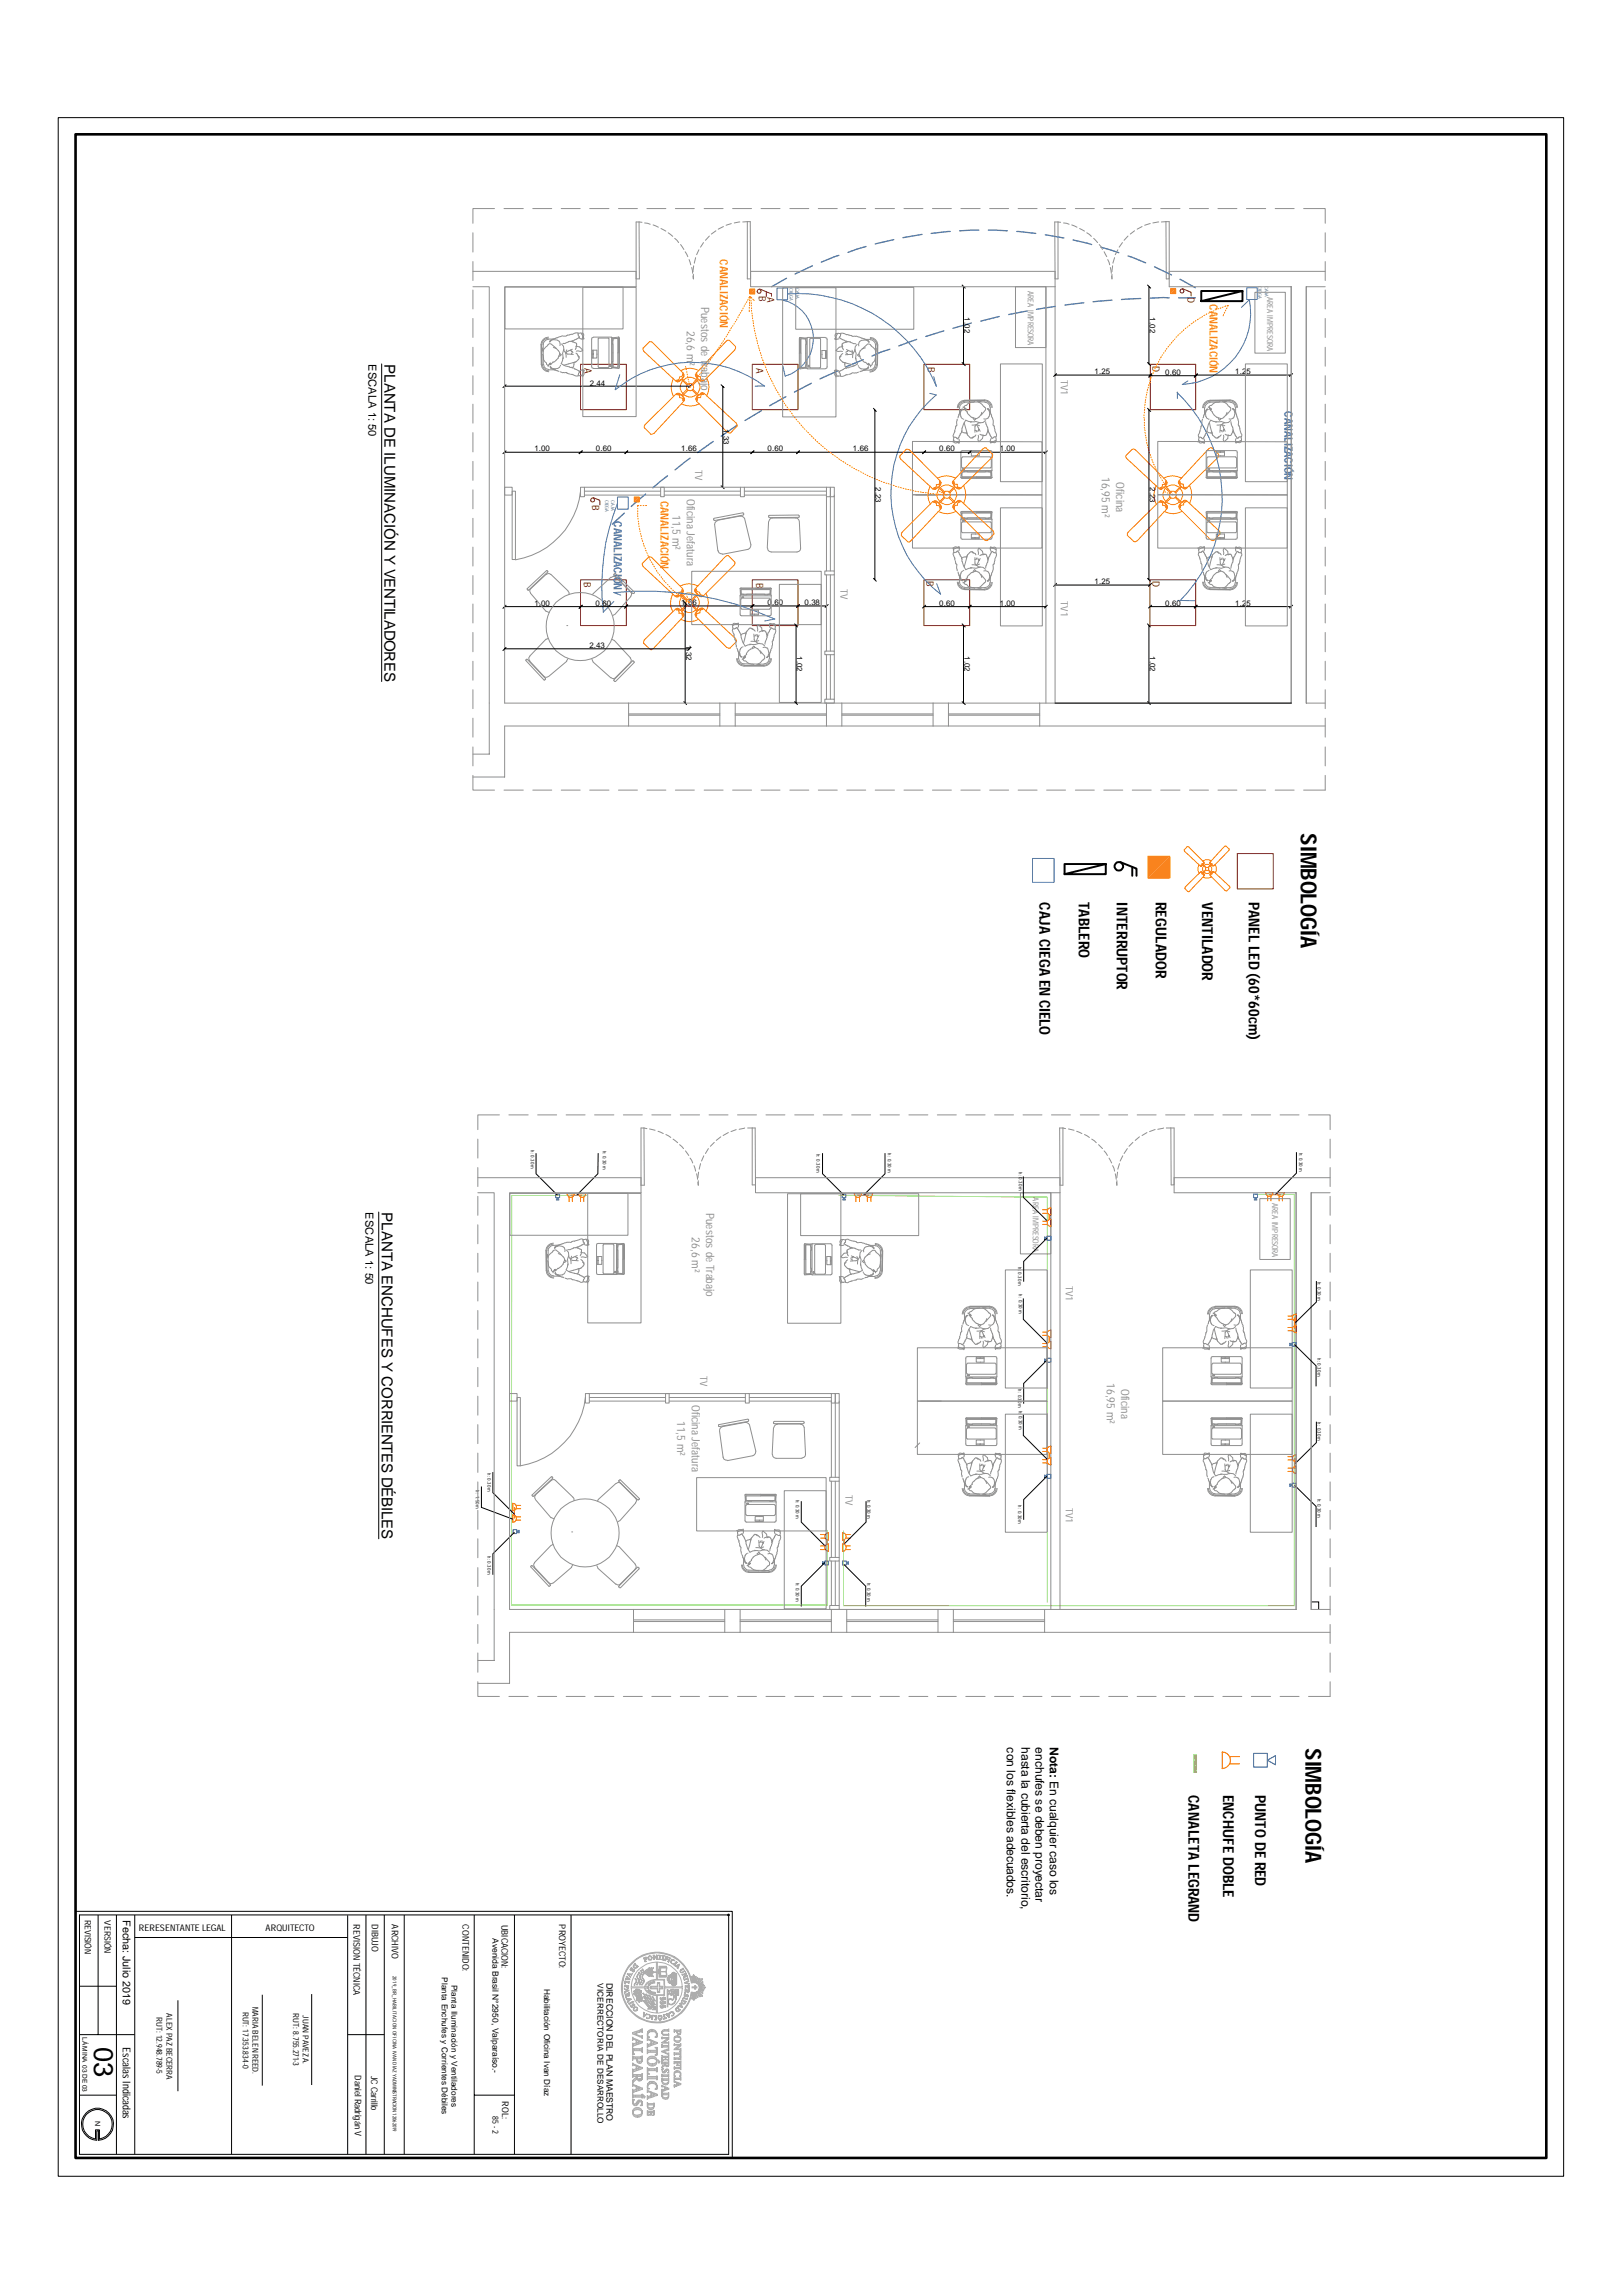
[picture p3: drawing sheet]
<svg xmlns="http://www.w3.org/2000/svg" width="420mm" height="594mm" viewBox="0 0 420 594" stroke-linecap="round" stroke-linejoin="round" font-family="sans-serif">
<defs><g id="words">
<text font-size="7" x="24.4" y="529.9" transform="rotate(90 24.4 529.9)">03</text>
<g font-size="5.8">
<text x="336.7" y="215.7" transform="rotate(90 336.7 215.7)">SIMBOLOGÍA</text>
<text x="338" y="452.5" transform="rotate(90 338 452.5)">SIMBOLOGÍA</text>
</g>
<g font-size="3.9">
<text x="99.6" y="94.2" transform="rotate(90 99.6 94.2)">PLANTA DE ILUMINACIÓN Y VENTILADORES</text>
<text x="269.1" y="233.6" transform="rotate(90 269.1 233.6)">CAJA CIEGA EN CIELO</text>
<text x="279.3" y="233.5" transform="rotate(90 279.3 233.5)">TABLERO</text>
<text x="289.1" y="233.6" transform="rotate(90 289.1 233.6)">INTERRUPTOR</text>
<text x="299.2" y="233.4" transform="rotate(90 299.2 233.4)">REGULADOR</text>
<text x="311.2" y="233.6" transform="rotate(90 311.2 233.6)">VENTILADOR</text>
<text x="323.3" y="233.4" transform="rotate(90 323.3 233.4)">PANEL LED (60*60cm)</text>
<text x="98.8" y="313.7" transform="rotate(90 98.8 313.7)">PLANTA ENCHUFES Y CORRIENTES DÉBILES</text>
<text x="307.7" y="464.6" transform="rotate(90 307.7 464.6)">CANALETA LEGRAND</text>
<text x="316.7" y="464.5" transform="rotate(90 316.7 464.5)">ENCHUFE DOBLE</text>
<text x="325" y="464.5" transform="rotate(90 325 464.5)">PUNTO DE RED</text>
</g>
<g font-size="3.1">
<text x="260.7" y="452.3" transform="rotate(90 260.7 452.3)">con los flexibles adecuados.</text>
<text x="264.4" y="452.3" transform="rotate(90 264.4 452.3)">hasta la cubierta del escritorio,</text>
<text x="268.1" y="452.3" transform="rotate(90 268.1 452.3)">enchufes se deben proyectar</text>
<text x="271.8" y="452.3" transform="rotate(90 271.8 452.3)">Nota: En cualquier caso los</text>
</g>
<g font-size="3" fill="#fb0">
<text x="186.4" y="67.1" transform="rotate(90 186.4 67.1)">CANALIZACIÓN</text>
<text x="313.1" y="78.8" transform="rotate(90 313.1 78.8)">CANALIZACIÓN</text>
<text x="171" y="129.6" transform="rotate(90 171 129.6)">CANALIZACIÓN</text>
</g>
<g font-size="3" fill="#8f8f8f">
<text x="181.5" y="79.4" transform="rotate(90 181.5 79.4)">Puestos de Trabajo</text>
<text x="177.8" y="85.7" transform="rotate(90 177.8 85.7)">26,6 m²</text>
<text x="285.2" y="123.4" transform="rotate(90 285.2 123.4)">16,95 m²</text>
<text x="289" y="124.9" transform="rotate(90 289 124.9)">Oficina</text>
<text x="177.8" y="129.1" transform="rotate(90 177.8 129.1)">Oficina Jefatura</text>
<text x="174.1" y="133.2" transform="rotate(90 174.1 133.2)">11,5 m²</text>
<text x="182.8" y="313.9" transform="rotate(90 182.8 313.9)">Puestos de Trabajo</text>
<text x="179.1" y="320.3" transform="rotate(90 179.1 320.3)">26,6 m²</text>
<text x="286.5" y="358" transform="rotate(90 286.5 358)">16,95 m²</text>
<text x="290.2" y="359.5" transform="rotate(90 290.2 359.5)">Oficina</text>
<text x="179.1" y="363.6" transform="rotate(90 179.1 363.6)">Oficina Jefatura</text>
<text x="175.3" y="367.8" transform="rotate(90 175.3 367.8)">11,5 m²</text>
</g>
<g font-size="3" fill="#2677d9">
<text x="332.6" y="106.5" transform="rotate(90 332.6 106.5)">CANALIZACIÓN</text>
<text x="158.9" y="134.9" transform="rotate(90 158.9 134.9)">CANALIZACIÓN</text>
</g>
<g font-size="2.9">
<text x="95.4" y="94.3" transform="rotate(90 95.4 94.3)">ESCALA 1: 50</text>
<text x="94.7" y="313.8" transform="rotate(90 94.7 313.8)">ESCALA 1: 50</text>
</g>
<g font-size="2.8">
<text x="31.8" y="497" transform="rotate(90 31.8 497)">Fecha: Julio 2019</text>
<text x="31.8" y="530" transform="rotate(90 31.8 530)">Escalas Indicadas</text>
</g>
<g font-size="2.6" fill="#c20000">
<text x="196.4" y="76.7" transform="rotate(90 196.4 76.7)">B</text>
<text x="198.6" y="76.8" transform="rotate(90 198.6 76.8)">A</text>
<text x="307.4" y="76.8" transform="rotate(90 307.4 76.8)">D</text>
<text x="151.3" y="95.2" transform="rotate(90 151.3 95.2)">A</text>
<text x="195.7" y="95.2" transform="rotate(90 195.7 95.2)">A</text>
<text x="240.2" y="95.1" transform="rotate(90 240.2 95.1)">B</text>
<text x="298.4" y="94.6" transform="rotate(90 298.4 94.6)">D</text>
<text x="153.3" y="130.7" transform="rotate(90 153.3 130.7)">B</text>
<text x="151.1" y="150.7" transform="rotate(90 151.1 150.7)">B</text>
<text x="195.7" y="150.8" transform="rotate(90 195.7 150.8)">B</text>
<text x="239.9" y="150.4" transform="rotate(90 239.9 150.4)">B</text>
<text x="298.4" y="150.4" transform="rotate(90 298.4 150.4)">D</text>
</g>
<g font-size="2.6" fill="#8f8f8f">
<text x="274.7" y="98.4" transform="rotate(90 274.7 98.4)">TV1</text>
<text x="180" y="121.6" transform="rotate(90 180 121.6)">TV</text>
<text x="217.6" y="152.4" transform="rotate(90 217.6 152.4)">TV</text>
<text x="274.7" y="155.7" transform="rotate(90 274.7 155.7)">TV1</text>
<text x="275.9" y="333" transform="rotate(90 275.9 333)">TV1</text>
<text x="181.3" y="356.2" transform="rotate(90 181.3 356.2)">TV</text>
<text x="218.9" y="387" transform="rotate(90 218.9 387)">TV</text>
<text x="275.9" y="390.3" transform="rotate(90 275.9 390.3)">TV1</text>
</g>
<g font-size="2.4">
<text x="36" y="499.8">RERESENTANTE LEGAL</text>
<text x="68.7" y="499.8">ARQUITECTO</text>
<text x="91.5" y="498.2" transform="rotate(90 91.5 498.2)">REVISION TÉCNICA</text>
<text x="96.3" y="498.2" transform="rotate(90 96.3 498.2)">DIBUJO</text>
<text x="101.4" y="498.2" transform="rotate(90 101.4 498.2)">ARCHIVO</text>
<text x="119.7" y="498.2" transform="rotate(90 119.7 498.2)">CONTENIDO:</text>
<text x="129.8" y="498.2" transform="rotate(90 129.8 498.2)">UBICACION:</text>
<text x="144.8" y="498.2" transform="rotate(90 144.8 498.2)">PROYECTO:</text>
<text x="91.9" y="537.2" transform="rotate(90 91.9 537.2)">Daniel Radrigán V</text>
<text x="96.1" y="537.3" transform="rotate(90 96.1 537.3)">JC Carrillo</text>
<text x="130" y="544" transform="rotate(90 130 544)">ROL:</text>
</g>
<g font-size="2.3">
<text x="21.9" y="497" transform="rotate(90 21.9 497)">REVISIÓN</text>
<text x="27.1" y="497" transform="rotate(90 27.1 497)">VERSIÓN</text>
<text x="157" y="513.2" transform="rotate(90 157 513.2)">DIRECCION DEL PLAN MAESTRO</text>
</g>
<g font-size="2.2">
<text x="127.5" y="501.6" transform="rotate(90 127.5 501.6)">Avenida Brasil N°2950, Valparaíso.-</text>
<text x="127.5" y="547.7" transform="rotate(90 127.5 547.7)">85 - 2</text>
</g>
<g font-size="2.1" fill="#8f8f8f">
<text x="266.1" y="75.3" transform="rotate(90 266.1 75.3)">AREA IMPRESORA</text>
<text x="328.1" y="76.8" transform="rotate(90 328.1 76.8)">AREA IMPRESORA</text>
<text x="267.4" y="309.9" transform="rotate(90 267.4 309.9)">AREA IMPRESORA</text>
<text x="329.4" y="311.4" transform="rotate(90 329.4 311.4)">AREA IMPRESORA</text>
</g>
<g font-size="2.1">
<text x="114.4" y="511.9" transform="rotate(90 114.4 511.9)">Planta Enchufes y Corrientes Débiles</text>
<text x="116.9" y="513.8" transform="rotate(90 116.9 513.8)">Planta Iluminación y Ventiladores</text>
<text x="140.9" y="514.7" transform="rotate(90 140.9 514.7)">Habilitación Oficina Ivan Díaz</text>
<text x="154.7" y="513.4" transform="rotate(90 154.7 513.4)">VICERRECTORIA DE DESARROLLO</text>
<text x="43.1" y="521.1" transform="rotate(90 43.1 521.1)">ALEX PAZ BECERRA</text>
<text x="62.8" y="520.8" transform="rotate(90 62.8 520.8)">RUT: 17.353.834-0</text>
<text x="65.4" y="519.4" transform="rotate(90 65.4 519.4)">MARIA BELEN REED.</text>
<text x="75.9" y="521.1" transform="rotate(90 75.9 521.1)">RUT: 8.755.271-3</text>
<text x="78.4" y="521.6" transform="rotate(90 78.4 521.6)">JUAN PAVEZ A.</text>
<text x="40.6" y="522.2" transform="rotate(90 40.6 522.2)">RUT: 12.948.789-5</text>
</g>
<g font-size="2">
<text x="249.7" y="82.2" transform="rotate(90 249.7 82.2)">1.02</text>
<text x="297.7" y="82.2" transform="rotate(90 297.7 82.2)">1.02</text>
<text x="152.7" y="99.8">2.44</text>
<text x="283.4" y="96.8">1.25</text>
<text x="301.7" y="97.1">0.60</text>
<text x="319.8" y="96.8">1.25</text>
<text x="187.3" y="111" transform="rotate(90 187.3 111)">1.33</text>
<text x="138.3" y="116.8">1.00</text>
<text x="154.3" y="116.8">0.60</text>
<text x="176.4" y="116.8">1.66</text>
<text x="198.7" y="116.8">0.60</text>
<text x="220.8" y="116.8">1.66</text>
<text x="243.2" y="116.8">0.60</text>
<text x="258.8" y="116.8">1.00</text>
<text x="226.7" y="126.1" transform="rotate(90 226.7 126.1)">2.23</text>
<text x="297.7" y="126.1" transform="rotate(90 297.7 126.1)">2.23</text>
<text x="283.4" y="151.2">1.25</text>
<text x="138.3" y="156.9">1.00</text>
<text x="154.2" y="156.9">0.60</text>
<text x="176.4" y="156.6">1.66</text>
<text x="198.7" y="156.6">0.60</text>
<text x="208.3" y="156.6">0.38</text>
<text x="243.2" y="156.8">0.60</text>
<text x="258.8" y="156.8">1.00</text>
<text x="301.7" y="156.8">0.60</text>
<text x="319.8" y="156.8">1.25</text>
<text x="152.6" y="167.8">2.43</text>
<text x="177.6" y="166.9" transform="rotate(90 177.6 166.9)">1.32</text>
<text x="206.2" y="169.9" transform="rotate(90 206.2 169.9)">1.02</text>
<text x="249.7" y="169.9" transform="rotate(90 249.7 169.9)">1.02</text>
<text x="297.7" y="169.9" transform="rotate(90 297.7 169.9)">1.02</text>
</g>
<text font-size="1.9" x="24.6" y="549" transform="rotate(90 24.6 549)">N</text>
<text font-size="1.7" x="21.3" y="527.4" transform="rotate(90 21.3 527.4)">LÁMINA 03 DE 03</text>
<text font-size="1.4" x="101.7" y="511.4" transform="rotate(90 101.7 511.4)">2019_BR_HABILITACION OFICINA IVAN DÍAZ Y ADMINISTRACION 12062019</text>
<g font-size="1.3" fill="#2677d9">
<text x="204.4" y="74.6" transform="rotate(90 204.4 74.6)">CIEGA</text>
<text x="206" y="74.6" transform="rotate(90 206 74.6)">CAJA</text>
<text x="325.7" y="74.1" transform="rotate(90 325.7 74.1)">CIEGA</text>
<text x="327.4" y="74.1" transform="rotate(90 327.4 74.1)">CAJA</text>
<text x="156.6" y="129.3" transform="rotate(90 156.6 129.3)">CIEGA</text>
<text x="158.2" y="129.3" transform="rotate(90 158.2 129.3)">CAJA</text>
</g>
<g font-size="1.3">
<text x="137.4" y="297.7" transform="rotate(90 137.4 297.7)">h: 0.30 m</text>
<text x="156" y="297.8" transform="rotate(90 156 297.8)">h: 0.30 m</text>
<text x="211.4" y="298.7" transform="rotate(90 211.4 298.7)">h: 0.30 m</text>
<text x="229.9" y="298.6" transform="rotate(90 229.9 298.6)">h: 0.30 m</text>
<text x="336.3" y="298.3" transform="rotate(90 336.3 298.3)">h: 0.30 m</text>
<text x="263.7" y="303.4" transform="rotate(90 263.7 303.4)">h: 0.30 m</text>
<text x="263.6" y="328" transform="rotate(90 263.6 328)">h: 0.30 m</text>
<text x="263.7" y="335.1" transform="rotate(90 263.7 335.1)">h: 0.30 m</text>
<text x="341" y="331.8" transform="rotate(90 341 331.8)">h: 0.30 m</text>
<text x="341" y="351.5" transform="rotate(90 341 351.5)">h: 0.30 m</text>
<text x="263.6" y="359.6" transform="rotate(90 263.6 359.6)">h: 0.30 m h: 0.30 m</text>
<text x="341" y="368.2" transform="rotate(90 341 368.2)">h: 0.30 m</text>
<text x="126.2" y="381.3" transform="rotate(90 126.2 381.3)">h: 0.30 m</text>
<text x="123.2" y="385.8" transform="rotate(90 123.2 385.8)">h: 1.50 m</text>
<text x="206" y="388.2" transform="rotate(90 206 388.2)">h: 0.30 m</text>
<text x="224.5" y="388.2" transform="rotate(90 224.5 388.2)">h: 0.30 m</text>
<text x="263.6" y="389.7" transform="rotate(90 263.6 389.7)">h: 0.30 m</text>
<text x="341" y="387.9" transform="rotate(90 341 387.9)">h: 0.30 m</text>
<text x="126.2" y="402.8" transform="rotate(90 126.2 402.8)">h: 0.30 m</text>
<text x="206" y="409.7" transform="rotate(90 206 409.7)">h: 0.30 m</text>
<text x="224.5" y="409.7" transform="rotate(90 224.5 409.7)">h: 0.30 m</text>
</g>
</g></defs>
<g fill="none" stroke="#2677d9" stroke-width=".34">
<path d="M273.2 79.3l-4.9 .8M280.6 78.4l-4.9 .6M287.9 77.7l-4.9 .4M295.3 77.3l-5 .2M302.7 77.1l-4.9 .1M305.1 77.1h4.4M210.1 99.2l-4.4 2.3M216.7 96.1l-4.4 2M223.5 93.1l-4.6 1.9M230.4 90.4l-2.4 .8-2.3 1M237.3 87.9l-4.6 1.6M244.3 85.7l-4.6 1.4"/>
<path d="M251.5 83.6l-4.8 1.4M258.7 81.9l-4.8 1.2M265.9 80.5l-4.8 .9M178.6 118.6l-3.8 3M184.7 114.3l-4.1 2.9M190.8 110.1l-4.1 2.8M197.1 106.3l-4.2 2.6M203.5 102.7l-4.3 2.3M161.6 132.8l-3.1 2.9M167.1 127.9l-3.7 3.2M172.8 123.2l-3.8 3.1"/>
</g>
<path d="M150.3 94.3h11.8v11.8h-11.8zM194.7 94.3h11.9v11.8h-11.9zM239.2 94.3h11.8v11.8h-11.8zM297.8 94.3h11.7v11.8h-11.7zM150.3 150.1h11.8v11.8h-11.8zM194.7 150.1h11.9v11.8h-11.9zM239.2 150.1h11.8v11.8h-11.8zM297.7 150.1h11.8v11.8h-11.8zM320.3 221h9.3v9.1h-9.3z" fill="none" stroke="#c20000" stroke-width=".26"/>
<g fill="none" stroke="#ff7f00" stroke-width=".26">
<path d="M174.3 97.9a4.9 4.9 0 0 0 0 4.7M176.3 95.9a4.9 4.9 0 0 1 4.6 0M176.6 98.1l.5-1-.2-.5-8-8-.8-.2-1.6 1.7 .2 .9 8.3 7.7 .8 .1 .6-.5M176.6 98.1l.4-.7-.2-.7-.2 .6-.7 .3a.87 .87 0 0 1-.8 .9l.2 .2 1.1-.4M176.6 98.1l1.5 1.4-.3 .1-1.4-1.3M176.7 98.5a2.53 2.53 0 0 0 .1 3.4M180.3 98.3a2.53 2.53 0 0 0-3.3 .1M180.5 98.5a2.45 2.45 0 0 1 .1 3.4M180.6 98l-.6-1 .3-.4 7.7-8.2 .4-.4 .4 .1 1.6 1.6-.2 .9-7.9 7.9-.5 .3-1-.5M180.6 98l-.4-1 .1-.3 .3 .6 .7 .2 .2 .8 .6 .1-.2 .2-1.1-.3M180.6 98l-1.4 1.5 .2 .1 1.4-1.3M183 97.8a4.9 4.9 0 0 1 0 4.7"/>
<path d="M176.4 104.5a4.9 4.9 0 0 0 4.6 0M176.4 102.2l-.9-.5-.5 .3-8 8-.2 .7 1.7 1.7 .8-.2 7.7-8.3 .2-.8-.5-.6M176.4 102.2l-1-.3-.2 .2 .6 .1 .1 .7 .8 .3 .2 .6 .1-.6-.3-.7M176.4 102.2l1.4-1.4 .3 .3-1.4 1.4M180.3 102.1a2.45 2.45 0 0 1-3.3 .1M180.8 102.2l.7-.5 .8 .1 8.3 7.7 .2 .5v.4l-1.7 1.7-.8-.2-8-8-.2-.6 .5-.9M180.8 102.2l1.1-.4 .3 .2-.7 .2-.1 .7-.8 .2-.2 .6-.1-.3 .3-1M180.8 102.2l-1.4-1.4-.2 .3 1.4 1.3M299.3 125.8a4.9 4.9 0 0 0 0 4.6M301.2 123.8a4.9 4.9 0 0 1 4.7 0M301.3 132.4a4.9 4.9 0 0 0 4.7 0M301.5 130.1l-1-.5-.4 .3-8.1 7.9-.2 .8 1.7 1.6 .4 .1 .5-.3 7.7-8.3 .1-.7-.5-.7"/>
<path d="M301.5 130.1l-1-.4-.4 .2v.1h.7l.2 .8 .7 .2 .2 .6 .2-.2-.4-1.1M301.5 130.1l1.4-1.4 .2 .2-1.4 1.4M301.7 126.4a2.53 2.53 0 0 0 .1 3.4M301.7 125.9l.5-1-.3-.5-7.9-7.9-.5-.3-.4 .1-1.6 1.6-.1 .4 .4 .5 8.3 7.7 .3 .2 1-.6M301.7 125.9l.3-1-.2-.3-.1 .6-.8 .2-.2 .7-.6 .3 .3 .1 1-.4M301.7 125.9l1.3 1.4-.1 .2-1.5-1.4M305.3 126.1a2.53 2.53 0 0 0-3.4 .1M305.3 129.9a2.45 2.45 0 0 1-3.4 .1M305.5 126.4a2.45 2.45 0 0 1 .1 3.4M305.6 125.9l-.5-.7 .1-.8 7.7-8.3 .5-.2 .4 .1 1.7 1.6-.2 .8-8 7.9-.5 .3-1-.6M305.6 125.9l-.4-1.1 .2-.3 .2 .7 .7 .2 .2 .7h.7v.2a1.24 1.24 0 0 1-1.4-.3M305.6 125.9l-1.4 1.4 .3 .2 1.3-1.5"/>
<path d="M305.9 130l.7-.5 .7 .2 8.3 7.7 .3 .4-.1 .4-1.6 1.7-.8-.2-8-8-.3-.5 .5-.9M305.9 130l1-.4 .3 .3-.6 .1-.2 .7-.8 .3-.1 .5-.2-.2 .3-1M305.9 130l-1.4-1.3-.2 .1 1.3 1.5M307.9 125.7a4.9 4.9 0 0 1 0 4.7M174.2 153.7a4.9 4.9 0 0 0 0 4.7M176.1 151.7a4.9 4.9 0 0 1 4.7 0M176.3 158l-1-.5-.5 .2-8 8-.2 .8 1.7 1.6 .4 .1 .5-.3 7.7-8.2 .1-.8-.6-.7M176.3 158l-1-.4-.3 .2 .6 .2 .2 .7 .7 .2 .2 .6 .2-.6-.5-.7M176.3 158l1.3-1.4 .3 .2-1.5 1.4M176.4 153.8l.6-.9-.3-.5-8-8.1-.7-.1-1.7 1.7 .2 .8 8.3 7.7 .8 .1 .7-.5M176.4 153.8l.4-.7-.2-.6-.2 .6-.6 .2-.3 .8-.6 .1 .3 .2 1.1-.4M176.4 153.8l1.5 1.4-.3 .2-1.3-1.4"/>
<path d="M176.5 154.3a2.53 2.53 0 0 0 .1 3.4M180.2 154.1a2.53 2.53 0 0 0-3.4 0M180.2 157.9a2.45 2.45 0 0 1-3.4 .1M180.3 154.3a2.45 2.45 0 0 1 .1 3.4M180.4 153.8l-.5-.7 .1-.7 7.8-8.3 .8-.3 1.6 1.7-.1 .8-8 7.9-.5 .3-1-.5M180.4 153.8l-.4-1.1 .3-.2a.74 .74 0 0 0 .8 .8l.3 .7 .5 .1-.6 .2-.7-.3M180.4 153.8l-1.3 1.4 .1 .2 1.4-1.4M180.7 158l.7-.5h.7l8.3 7.8 .3 .4-.1 .4-1.6 1.7-.9-.2-7.9-7.9-.3-.6 .5-1M180.7 158l1-.5 .2 .2-.5 .3-.2 .6-.8 .3-.1 .6-.2-.3 .3-1.1M180.7 158l-1.5-1.4-.1 .2 1.3 1.3M182.8 153.6a4.9 4.9 0 0 1 0 4.7M176.2 160.3a4.9 4.9 0 0 0 4.6 0"/>
<path d="M310.4 223.8l-.3 1.6 .4 .7M311.4 225.9l-.4-.3-.3 .2-3.9 3.8-.1 .4 .8 .8 .3 .1 3.9-4.2 .1-.2-.3-.6M311.4 225.9l-.6-.1 .9 .8-.2-.7M311.4 225.9l.7-.7-.6 .7M311.5 223.8l.2-.2v-.4l-3.9-3.9-.5-.1-.7 .7 .1 .5 4 3.8 .2 .1 .5-.4M311.5 223.8l.1-.6-.9 .9 .7-.2M311.5 223.8l.6 .8-.7-.7M311.6 224.2l-.3 .5v.6l.4 .4M313.3 224l-.5-.3h-.6l-.5 .4M313.3 225.8l-.5 .3h-.5l-.6-.2M313.4 224.2l.3 .4v.6l-.3 .5M313.4 223.8l-.2-.3 .1-.3 3.7-4.1 .4-.1 .9 1-4 4.1-.5 .1-.3-.3"/>
<path d="M313.4 223.8v-.6l.1 .4h.3l.1 .3 .3 .1-.7-.1M313.4 223.8l-.6 .8 .7-.7M313.4 223.8h.1M313.5 225.9l.4-.3 .4 .1 4 3.7v.4l-.7 .8-.4-.1-3.8-3.8-.2-.2 .2-.6M313.5 225.9l.7-.1-.8 .5v.3v-.7M313.5 225.9l-.7-.7 .6 .7M313.6 222.8l-1.5-.2-.8 .3M313.7 227l-.8 .3-1.5-.3M314.5 223.7l.4 .8-.3 1.5"/>
<circle cx="178.7" cy="100.2" r=".91"/>
<circle cx="303.6" cy="128.1" r=".91"/>
<circle cx="178.5" cy="156" r=".91"/>
<circle cx="312.5" cy="224.9" r=".45"/>
</g>
<path d="M321.6 75.3v2.6h-10.6v-2.6h10.6l-10.6 2.6" fill="none" stroke="#000" stroke-width=".51"/>
<path d="M322.7 74.5h2.8v3h-2.8z" fill="none" stroke="#2677d9" stroke-width=".26"/>
<g fill="#ff7f00">
<path d="M297.2 221.6h5.7l-5.7 5.7z"/>
<path d="M302.9 221.6v5.7h-5.7z"/>
</g>
<path d="M297.2 221.6h5.7v5.7h-5.7z" fill="none" stroke="#ff7f00" stroke-width=".26"/>
<g fill="none" stroke="#000" stroke-width=".51">
<path d="M286.3 223.7v2.6h-10.7v-2.6h10.7l-10.7 2.6M290 223.2l4.2 1.6v1.9M293.1 224.4v2.3"/>
<circle cx="289.7" cy="224.3" r="1.1"/>
</g>
<g fill="none" stroke="#2677d9" stroke-width=".26">
<path d="M201.2 74.6h2.7v3h-2.7zM202.5 77.7a10.1 10.1 0 0 1 8.1 9.5 10.1 10.1 0 0 1-7.3 10.1M323.4 77.5a18.5 18.5 0 0 1-17.3 22l1.4-.9M323.5 77.5l-2.1 2.1M160.4 97l-1.1 3.8M198 100a31.5 31.5 0 0 0-38.7 .9M198 99.9l-2.5 .1M202.7 94.9l.6 2.5M240.7 101.8l1.7 .4M242.3 102.2a33.2 33.2 0 0 0 1.2 51.6l-1-2.7M304.7 101.6a37.9 37.9 0 0 1 .8 53.9M304.8 101.5v1.7"/>
<path d="M159.9 128.7h2.7v3.1h-2.7zM159.9 130.3a58.6 58.6 0 0 0-3.7 28.2M158.9 153.4a81.4 81.4 0 0 1 41.7 6.8l-2.6 .6M158.9 155.7l-2.8 2.8M304.9 155.4l4.4 .1M267.3 222.2h5.6v6.2h-5.6z"/>
</g>
<g fill="none" stroke="#c20000" stroke-width=".26">
<path d="M196.7 74.8l3 1.3M198.4 75.5v1.3M306.2 74.7l2.2 1v.9M153.6 128.8l1.7 .7v1.2"/>
<circle cx="196.5" cy="75.4" r=".5"/>
<circle cx="306" cy="75.3" r=".5"/>
<circle cx="153.4" cy="129.4" r=".5"/>
</g>
<g fill="none" stroke="#000" stroke-width=".26">
<path d="M249 73.7l.9 .9M249.4 74.2v20.1M130.6 100h48M131.1 99.5l-1 .9M179.1 99.5l-.9 .9M186.6 99.5l.9 .9M187.1 100v26.1M249 93.8l.9 .9M309.5 97.1h24.8M310 96.7l-.9 .8M334.7 96.7l-.9 .8M130.6 117.1h76"/>
<path d="M131.1 116.6l-1 .9M150.8 116.6l-.9 .9M162.6 116.6l-.9 .9M195.2 116.6l-.9 .9M207 116.6l-.8 .9M251 117.1h19.8M251.5 116.6l-.9 .9M271.2 116.6l-.9 .9M186.6 125.7l.9 .8M130.6 157h19.7M131.1 156.6l-1 .9M150.8 156.6l-.9 .9"/>
<path d="M162.1 156.9h51.9M162.6 156.4l-.9 .9M177 155.6l.8 .9M177.4 156v26M195.2 156.4l-.9 .9M207 156.4l-.8 .9M214.5 156.4l-1 .9M239.2 157h11.8M239.7 156.6l-.9 .9M251.5 156.6l-.9 .9M273.1 151.4h24.6M273.6 150.9l-.9 1"/>
<path d="M297.7 157h36.6M298.2 150.9l-.9 1M298.2 156.6l-.9 .9M310 156.6l-.9 .9M334.7 156.6l-.9 .9M297 161.4l.9 1M297.4 161.9v20.1M177 181.6l.8 .8M297 181.6l.9 .8"/>
</g>
<g fill="none" stroke="#f80" stroke-width=".26">
<path d="M192.4 79.7l-.1 .3M192.7 79.1l-.1 .3M193 78.6l-.1 .2M193.4 78l-.2 .3M193.7 77.4l-.2 .3M193.9 77.1l.2-.3v.4M194 79.6v.2M194.1 77.6v.3M194.1 78.2v.3M194.1 78.9v.2M315.5 79.9l-.3 .1M316.1 79.7l-.3 .1"/>
<path d="M316.7 79.5l-.3 .1M317.3 79.2l-.2 .1M317.7 79.1h.2l-.1 .2M317.7 79.6l-.2 .3M177.5 94.9v.2M177.6 95.5l.1 .2M177.8 96.2v.2M177.9 96.8l.1 .3M178.1 97.4v.3M178.1 98.1l.1 .3M178.3 98.7l.1 .2M178.5 99.4v.2"/>
<path d="M178.9 99.9l-.3 .3v-.2M179.2 99.4v.2M179.7 98.9l-.2 .1M180.1 98.4l-.2 .1M180.5 97.8l-.2 .2M180.8 97.3l-.1 .2M181.3 96.7l-.2 .3M181.7 96.2l-.2 .3M182 95.7l-.1 .2M182.5 95.2l-.2 .2M182.9 94.7l-.2 .2M183.2 94.1l-.2 .3"/>
<path d="M183.6 93.6l-.1 .2M184 93l-.2 .3M184.3 92.5l-.1 .3M184.7 92l-.1 .2M185.1 91.4l-.2 .3M185.5 90.9l-.2 .2M185.8 90.3l-.1 .3M186.2 89.8l-.1 .3M186.6 89.3l-.2 .2M186.9 88.7l-.1 .3M187.3 88.2l-.1 .2M187.6 87.6l-.1 .3"/>
<path d="M188 87.1l-.1 .2M188.4 86.5l-.2 .3M188.7 85.9l-.1 .3M189.1 85.4l-.2 .2M189.4 84.8l-.2 .3M189.7 84.3l-.1 .2M190.1 83.7l-.1 .3M190.4 83.2l-.1 .2M190.8 82.6l-.1 .3M191.1 82l-.1 .3M191.4 81.4l-.1 .3M191.8 80.9l-.2 .2"/>
<path d="M192.1 80.3l-.2 .3M194 80.2v.5M297.4 99.5l-.1 .3M297.7 98.9l-.1 .3M297.9 98.3l-.1 .2M298 97.7l-.1 .2M298.3 97.1l-.1 .2M298.5 96.5l-.1 .2M298.8 95.9l-.1 .2M299 95.2v.3M299.4 94.7l-.2 .2M299.6 94.1v.2"/>
<path d="M300 93.5l-.1 .3M300.3 92.9l-.2 .3M300.7 92.3l-.2 .3M301 91.8l-.2 .2M301.3 91.2l-.1 .3M301.8 90.7l-.2 .3M302.1 90.2l-.2 .2M302.5 89.6l-.2 .3M302.9 89.1l-.1 .3M303.4 88.6l-.2 .3M303.8 88.1l-.2 .3M304.2 87.7l-.2 .2"/>
<path d="M304.6 87.2l-.1 .1M305.1 86.7l-.2 .2M305.6 86.2l-.2 .2M306.1 85.8l-.3 .2M306.5 85.3l-.2 .3M307 84.9l-.2 .2M307.5 84.6l-.2 .1M308 84.1l-.2 .2M308.6 83.7l-.2 .2M309.1 83.3l-.2 .2M309.6 82.9l-.1 .2M310.2 82.6l-.2 .2"/>
<path d="M310.7 82.3l-.1 .1M311.3 81.9l-.2 .2M311.9 81.6l-.2 .1M312.4 81.3l-.1 .1M313.1 81l-.3 .1M313.7 80.7l-.3 .1M314.3 80.4l-.3 .2M314.9 80.2h-.3M316.7 81.4v.4M317.1 80.8l-.2 .3M317.3 80.2l-.1 .3M296.2 107.3v.3"/>
<path d="M296.2 108v.3M296.2 110.6l.1 .3M296.2 106.7v.2M296.2 108.6v.3M296.2 109.3v.2M296.2 110v.2M296.3 105.4v.2M296.3 106l-.1 .2M296.3 111.2l.1 .3M296.4 104.7l-.1 .3M296.4 111.9l.1 .3M296.5 104l-.1 .3"/>
<path d="M296.5 112.6l.1 .2M296.6 103.4l-.1 .3M296.7 102.8v.2M296.7 113.2v.2M296.8 113.8v.3M296.8 102.1v.2M296.8 114.5l.1 .3M296.9 101.5v.2M297 115.1l.1 .3M297.1 100.8l-.1 .3M297.2 115.8l.1 .2M297.3 100.2l-.1 .3"/>
<path d="M297.3 116.4l.1 .2M297.5 117.1l.1 .2M297.8 117.7l.1 .2M297.9 118.3l.1 .2M298.2 118.9l.1 .3M298.4 119.5l.1 .3M165 130.9l.1 .2M165.1 131.5v.3M165.1 132.2v.3M165.1 132.8v.4M165.1 133.5v.2M165.2 134.2v.2"/>
<path d="M165.3 134.8v.3M165.4 135.4v.3M165.4 136.1v.3M165.5 136.8l.1 .2M165.7 137.4v.2M165.9 138.1v.2M165.9 138.7l.1 .2M166.1 139.3l.1 .3M166.3 139.9l.1 .3M298.6 120.1l.2 .3M299 120.7v.3M299.2 121.3l.1 .3"/>
<path d="M299.5 121.9l.1 .2M299.8 122.5l.1 .2M300.1 123.1l.1 .1M300.5 123.6l.1 .2M300.8 124.2l.1 .2M301.2 124.8l.1 .1M301.5 125.3l.2 .2M301.5 127.3l.3 .1M301.8 125.9l.2 .1M302.2 127.6h.2M302.3 126.4l.1 .1M302.7 126.9l.2 .2"/>
<path d="M302.8 127.7l.2 .1M303.1 127.4l.2 .2M303.5 127.9l.1 .2-.2-.1M166.5 140.6l.1 .3M166.7 141.2l.1 .2M167 141.8v.2M167.1 142.5l.2 .1M167.5 143.1l.1 .2M167.7 143.7l.1 .2M168 144.2l.1 .3M168.2 144.8l.2 .3M168.6 145.4l.1 .2"/>
<path d="M168.9 145.9l.2 .3M169.2 146.5l.2 .3M169.6 147.1l.1 .2M169.9 147.6l.2 .3M170.3 148.2l.1 .2M170.7 148.7l.2 .2M171.1 149.2l.2 .3M171.4 149.7l.2 .3M171.9 150.3l.1 .2M172.3 150.8l.2 .1M172.8 151.3l.2 .1M173.2 151.8l.2 .1"/>
<path d="M173.7 152.2l.1 .3M174.2 152.7l.1 .2M174.6 153.1l.2 .2M175.1 153.6l.2 .1M175.6 154l.2 .1M176.1 154.4l.2 .2M176.6 154.8l.3 .2M177.2 155.2l.2 .1M177.7 155.6l.2 .2M177.8 154.2l.2 .5M178.1 155l.1 .3M178.2 155.9l.3 .2"/>
<path d="M178.3 155.7l.2 .3"/>
</g>
<g fill="none" stroke="#2677d9" stroke-width=".34">
<path d="M246 59.9l-5 .5M253.4 59.6l-5 .1M255.9 59.6l4.9 .1M263.2 59.9l4.9 .5M203.6 72l-3.9 2.2M210.3 68.8l-4.5 2.1M217.2 66.1l-4.6 1.8M224.2 63.8l-4.7 1.5M231.4 62l-4.8 1.1M238.7 60.7l-4.9 .8M270.6 60.8l4.8 .8M277.8 62.1l4.8 1.2"/>
<path d="M285 64l4.6 1.4M292 66.3l4.6 1.7M298.9 69.1l4.4 2.1M305.5 72.3l4 2.2"/>
</g>
<g fill="#ff7f00">
<path d="M303 74.7h1.4l-1.4 1.3z"/>
<path d="M303 76l1.4-1.3v1.3z"/>
</g>
<path d="M303 74.7h1.4v1.3h-1.4z" fill="none" stroke="#ff7f00" stroke-width=".26"/>
<g fill="#ff7f00">
<path d="M164.2 128.7h1.3l-1.3 1.2z"/>
<path d="M164.2 129.9l1.3-1.2v1.2z"/>
</g>
<path d="M164.2 128.7h1.3v1.2h-1.3z" fill="none" stroke="#ff7f00" stroke-width=".26"/>
<g fill="#ff7f00">
<path d="M194.1 74.8h1.3l-1.3 1.3z"/>
<path d="M194.1 76.1l1.3-1.3v1.3z"/>
</g>
<g fill="none" stroke="#ff7f00" stroke-width=".26">
<path d="M194.1 74.8h1.3v1.3h-1.3zM240.8 125.8a4.9 4.9 0 0 0 0 4.6M242.7 123.8a4.9 4.9 0 0 1 4.7 0M242.8 132.4a4.9 4.9 0 0 0 4.7 0M243 130.1l-1-.5-.5 .3-8 7.9-.2 .9 1.7 1.6h.4l.4-.3 7.8-8.3 .1-.7-.5-.6M243 130.1l-1.1-.3-.3 .1 .6 .2 .3 .8 .7 .1 .2 .6 .2-.2-.4-1M243 130.1l1.3-1.4 .2 .2-1.3 1.5M243.2 126.4a2.53 2.53 0 0 0 0 3.4M243.2 126l.5-1.1-.3-.4-7.9-8-.9-.2-1.6 1.7-.1 .3 .3 .5 8.3 7.7 .7 .1 .7-.5M243.2 126l.3-1.1-.2-.3-.1 .7-.8 .1-.2 .7-.6 .3 .3 .1 1-.4M243.2 126l1.3 1.3-.2 .3-1.4-1.5M246.8 126.1a2.53 2.53 0 0 0-3.4 .1"/>
<path d="M246.8 129.9a2.45 2.45 0 0 1-3.4 .1M247 126.4a2.45 2.45 0 0 1 .1 3.4M247.1 125.9l-.5-.7 .1-.7 7.7-8.3 .5-.3 .4 .1 1.7 1.6-.2 .8-8 8-.6 .2-.9-.5M247.1 125.9l-.4-1 .2-.3 .2 .6 .7 .2 .2 .7 .6 .2-.3 .2-1-.4M247.1 125.9l-1.4 1.4 .3 .2 1.3-1.4M247.4 130.1l.6-.5 .8 .1 8.2 7.7 .3 .8-1.7 1.7-.8-.1-7.9-8.1-.3-.4 .5-1M247.4 130.1l1-.4 .3 .2a.74 .74 0 0 0-.9 .9l-.7 .2-.1 .6-.2-.6 .3-.7M247.4 130.1l-1.4-1.4-.3 .2 1.4 1.4M247.4 130.1h.1M249.4 125.7a4.9 4.9 0 0 1 0 4.7"/>
<circle cx="245.1" cy="128.1" r=".91"/>
</g>
<g fill="none" stroke="#8f8f8f" stroke-width=".26">
<path d="M128 54h-5.6v3.8M130.5 54h5M137.9 54h4.9M145.3 54h4.9M152.7 54h4.9M160.1 54h4.9M165.4 57.5h-.7v16.7h-34.1v107.8h203.7v-107.8h-31.6v-4h40.4M165.4 57.5h.8M165.4 57.5l.1 14.7h-.8M166.9 57.7l1.4 .4M167.5 54h4.9M169.1 58.2l1.3 .6"/>
<path d="M171.1 59.2l1.3 .6M174.8 54h4.9M182.3 54h4.9M185.3 59.7l-1.2 .9M187.3 58.6l-1.4 .7M189.3 57.9l-1.3 .4M189.7 54h4.9M191.5 57.5l-1.4 .2M193.5 57.4h.7l.1 14.8h-.8zM193.5 57.4l-1.2 .1M197 54h4.9M204.5 54h4.9"/>
<path d="M211.8 54h4.9M219.2 54h4.9M226.6 54h5M234 54h4.9M241.4 54h4.9M248.8 54h4.9M256.2 54h4.9M263.6 54h4.9M270.9 54h4.9M273 57.5h.9v14.7h-.8zM273.9 57.5h.7M275.3 57.7l1.5 .4"/>
<path d="M277.5 58.2l1.3 .6M278.4 54h4.9M279.5 59.2l1.3 .6M285.8 54h4.9M293.1 54h4.9M293.7 59.7l-1.1 .9M295.7 58.6l-1.3 .7M297.8 57.9l-1.5 .4M300 57.5l-1.6 .2M300.5 54h5M301.8 57.4h.9v14.8h-.8zM301.8 57.4l-1.1 .1"/>
<path d="M307.9 54h4.9M315.3 54h4.9M322.7 54h5M330.1 54h4.9M337.5 54h5.6v3.8M122.4 74.2h4.3v121h-4.3M122.4 70.2h42.3M122.4 60.3v4.9M122.4 67.7v4.9M122.4 75.1v4.9M130.7 74.3h30.6v10.8h-30.6zM150.9 74.4h13.8v33.4h-13.8z"/>
<path d="M173 60.3l1.2 .9M174.7 61.7l1 1.1M176.2 63.3l.8 1.3M177.4 65.2l.7 1.2M178.4 67.2l.4 1.4M179.1 69.2l.2 1.6M179.5 71v1.2l-.1-.8M179.6 68.8l-.2 1.5M180.1 66.7l-.4 1.4M180.9 64.7l-.6 1.2M182.1 62.8l-.7 1.2M183.6 61.1l-1 1.1"/>
<path d="M202.6 74.5h13.8v33.4h-13.8zM206 74.4h30.6v10.8h-30.6zM262.9 74.2h7.9v15.8h-7.9zM270.8 74.2v107.8M273.1 74.2h-78.8v-4h78.8v111.8M281.3 60.3l1.2 .9M283.1 61.7l1 1.1M284.6 63.3l.8 1.3M285.8 65.2l.7 1.2M286.8 67.2l.5 1.4M287.4 69.2l.3 1.6M287.9 71v1.2l-.1-.8"/>
<path d="M288 68.8l-.1 1.5M288.5 66.7l-.4 1.4M289.4 64.7l-.7 1.2M290.6 62.8l-.9 1.2M292 61.1l-1 1.1M324.9 75.7h7.8v15.7h-7.8zM343.1 74.2h-4.9v107.8h4.9M343.1 60.3v4.9M343.1 67.7v4.9M343.1 75.1v4.9M122.4 82.4v4.9M122.4 89.9v4.9"/>
<path d="M122.4 97.3v4.9M140.1 94.3a2.03 2.03 0 0 0 2 1.9M140.2 89.2l.1 5.2M140.4 94.3a1.74 1.74 0 0 0 1.7 1.7M140.5 91.8l.2 1.3 .8 .9v.3l.4 .3 .1-.1M140.5 90.1v.7M140.7 94.3l.2 .7 .5 .5 .7 .1M142 87.9a1.46 1.46 0 0 0-1.4 1.3v5.2M142 87.5a1.74 1.74 0 0 0-1.7 1.7M142 87.3a2.03 2.03 0 0 0-2 1.9l.1 5.2M142 87.8h1.4M142.1 95.7h1.7"/>
<path d="M143.3 90l.6 .1 .6 .6a1.33 1.33 0 0 1 0 1.8l-.9 1.1-.4 .1-.8 .8-.2-.1 .4-.4h-.3l-.4 .9M143.7 95.7l1 .5M144 90.2l-1.3-1.2a1.45 1.45 0 0 0-1.4 .8l-.6 .7-.2 .6M144.9 94.9l-.5 .5-.9 .1-.8-.3-.2-.3a1.04 1.04 0 0 0 1 .8M144.9 91.5l.4 .3-.4 .4M145 96.2l.6 .3 1-.1 1 .4M145.1 94.5l-.1 .2M145.4 89a1.72 1.72 0 0 1 .3 2.2l.1 1.7M145.7 92.6l-.4 1.5 1 .6 2.1 .5 1.7 1-.3 .4-.1 .7-2-.4M145.7 89l1.5-.6a4.9 4.9 0 0 0 2.7-1.1h.1l-.3-.4-.1-.7h-.6l-.9 .4-1.2 .2-.3 .2-1.1-.1-.7 .3-2.3 .9-.2 .4a1.04 1.04 0 0 1 1.1-.6l.9 .1a1.08 1.08 0 0 1 .6 1.5M146 90.5l.5 .9M146.5 91.5l.1 1"/>
<path d="M146.6 91.5l1.8 .3M146.7 90.6l-.3 .8M147.7 90.6l.6 .4M147.7 88.4l1.6 .5v.5v-.3M148.2 90.4l-1.4 .6-.2 .3M148.2 88.2l.1 .3M148.3 91.2l-.3 .2-.1 .4M148.6 93.9l-.1 .9-.3 .4M149 93.7l-3 .8M149.1 89.7l.2-.3-.4 1.1M149.1 91.4l.8 .9v.3M149.3 89.6l.7 .2 .9 .8-.5 .4-1.2-.1"/>
<path d="M149.5 92.1l.4 .2a1.45 1.45 0 0 1-1.6 1.6M149.7 86.2a.71 .71 0 0 1 1.1 .6l.2 .6 .1-.7-.2-.5h-.4M149.8 97.2a.74 .74 0 0 0 .8 0 .74 .74 0 0 0 .4-.7v-.4l.2 .7-.2 .4-.4 .1M150 87.6l.5 .2 .4-.1 .1-.3 .2 .3-.6 .1M150.1 95.9l.9-.1 .2 .3M150.7 95.7l.6 .2M150.9 97.3v.2M153.3 91.7h.3M153.4 90.6h1.1v2.1l-1.2-.1zM153.6 87.3l-.4 .1v.4v7.1v.3l.4 .1M153.6 87.3h4.6M153.6 95.4h4.6"/>
<path d="M153.6 90.6v2.1M154.5 91.7h.1M155 87.5h2.5l.1 .2v7.3l-.1 .1h-2.5l-.1-.1v-7.3zM157.8 94.5v.4M157.9 94.5h.2M157.9 94.5h.1M157.9 94.9h.2M158 94.5v.4M158.3 87.3v8.1M158.7 94.9l-.1 .3-.4 .1M158.7 95l1.2 .1M158.7 87.7h1.2v7.4"/>
<path d="M160.2 91.3v4.1zM160.2 87.3l.2 .3v7.5l-.2 .3-1.5-.2v-7.4l-.1-.4-.4-.1M160.2 87.3l-1.5 .1v.8h-.2v.8h.2v4.6h-.2v.9h.2M160.2 87.3v4M207.1 91.4v4.1zM207.1 87.3l-.2 .4v7.4l.2 .4 1.5-.2v-7.4l.1-.4 .3-.1M207.1 87.3l1.5 .2v.8h.2v.8h-.2v4.6h.2v.8h-.3M207.1 87.3v4.1M208.5 87.8h-1.2v7.3h1.3M208.6 95l.1 .3 .3 .1M209 87.3v8.2M209 87.3h4.7"/>
<path d="M209 95.5h4.7M209.2 94.6v.4M209.3 94.6h.2v.4h-.2M209.3 94.5h.1M209.8 87.6h2.5l.1 .2v7.3l-.1 .1h-2.5l-.2-.1v-7.3zM212.8 90.7l1.2 .1-.1 2h-1.1zM212.8 91.8h.1M213.7 87.4l.3 .1 .1 .4v7.1l-.1 .3-.3 .1M213.7 90.7v2.1M213.7 91.8h.3M216.4 97.3v.3M216.6 95.8l-.6 .2"/>
<path d="M216.7 86.3h-.3l-.2 .5 .1 .7 .1-.3a.87 .87 0 0 1 1-.9h.2M217.2 96l-.5-.2-.4 .1-.1 .3-.1-.1M217.3 87.7l-.9 .1-.1-.3-.2 .3 .6 .1M217.5 97.3a.65 .65 0 0 1-.7 .1 .65 .65 0 0 1-.4-.7l-.2-.5-.1 .7 .2 .4h.4M217.8 92.2l-.4 .2a1.45 1.45 0 0 0 1.5 1.6M218 89.2v.7l.4 .7M218 89.7l-.7 .2-.9 .8 .5 .3h1.2M218.2 91.5l-.9 1.2M218.3 93.8l3 .8M218.7 94l.1 .9 .3 .4M218.9 91.3l.4 .2 .1 .3M219.1 90.5l1.4 .6 .2 .3"/>
<path d="M219.1 88.3l-.2 .3M219.5 88.4l-1.5 .6 .2 .8M219.6 90.7l-.6 .4M220.6 90.6l.3 .8M220.7 91.6l-1.8 .2M220.8 91.6l-.1 1M221.3 90.6l-.5 .9M221.6 92.7l.4 1.5-1 .6-2.5 .6-1.3 .8 .3 .5 .1 .7 1.9-.4M221.6 89l-1.6-.5a5.4 5.4 0 0 1-2.7-1.2l.3-.3 .1-.8h.6l.9 .5 1.2 .1 .3 .3 1-.1 .8 .3 2.3 .9 .2 .4a1.04 1.04 0 0 0-1.1-.6l-.9 .1a1.08 1.08 0 0 0-.7 1.4M221.9 89.1a1.6 1.6 0 0 0-.3 2.1l-.1 1.7M222.2 94.6v.2M222.2 96.3l-.5 .3-1.1-.1-.9 .4"/>
<path d="M222.3 95l.6 .5 .9 .1 .7-.3 .3-.3a1.04 1.04 0 0 1-1 .8M222.3 91.6l-.3 .3 .5 .4M223.2 90.3l1.4-1.3a.98 .98 0 0 1 1.1 .7l.7 .6 .3 .9M223.5 95.8h1.7M223.6 95.8l-1 .4M223.9 87.9h1.4M224 90.1l-.6 .1-.7 .6a1.4 1.4 0 0 0 0 1.6l.8 1.2 .6 .2 .8 .7h.1l-.3-.4h.3l.4 .9M225.3 87.9a1.46 1.46 0 0 1 1.4 1.4v5.1M225.3 87.6a1.74 1.74 0 0 1 1.7 1.7M225.3 87.3a2.03 2.03 0 0 1 1.9 2v5.2M226.6 94.4l-.2 .7-.5 .5-.7 .1M226.7 91.8a2.54 2.54 0 0 1-.9 2.2v.4l-.4 .3-.1-.2"/>
<path d="M226.8 90.1v.8M226.9 94.4a1.74 1.74 0 0 1-1.7 1.7M227.1 89.3l-.1 5.2M227.2 94.4a2.03 2.03 0 0 1-2 1.9M259 94.2h10.8v30.5h-10.8zM322.4 94.2h10.8v30.5h-10.8zM343.1 82.4v4.9M343.1 89.9v4.9M343.1 97.3v4.9M122.4 104.6v4.9M122.4 112v5M122.4 119.4v4.9"/>
<path d="M236.2 114.3l33.5 .1v13.8l-33.5-.1zM246.6 114.4h.3M246.9 113.3a.71 .71 0 0 0 .6 1.1l.6 .1-.8 .2-.3-.2-.1-.4M247.8 108.5l-.2 .6 .1 1-.3 .4-.1 .6M248 108.2l.5-1.5 .6-.8 .2 .1-.5 .2-.2 .8 .2 1.1 .5 .3M248.2 113.6a.78 .78 0 0 1-.1 1.1M248.3 114.2l-.1 .6M248.8 116.7h7.9v5.4h-7.9zM248.9 111.6l.4 .4 1 .1M248.9 118.5v2.5M249.2 118.3h7.2M249.2 118.3l-.2 .2"/>
<path d="M249.3 105.4l.8 .4v.3l-.3-.4-.2 .1 .8 .9 .1 .4 1 .9 .5 .1a1.02 1.02 0 0 0 1.4-.1l.5-.6 .3-.7M249.4 108.5h.1M249.6 109.4l.8 3M249.8 104.2a1.46 1.46 0 0 0-1.4 1.4v1.6M249.8 103.9a1.74 1.74 0 0 0-1.7 1.7M250.2 111.7a2.39 2.39 0 0 0 1.1 1.7l.4-.1 .3-.3M251.5 117.1h2M251.5 109.2l-1.5-.4-.9 2a5.4 5.4 0 0 1-1.2 2.8l-.3-.3-.8-.1-.1-.5 .5-1.1v-.4M251.5 116.8h1.9l.1 1.2h-2zM251.9 108.3l.4 .5 .3-.4M252.3 103.9l-1.3 .3-.8 .8h-.3l-.3 .5M252.4 111.4l.3 .1 .2 .3"/>
<path d="M252.5 118h.1M252.5 116.8v.3M252.6 110l-.2 .5v1.4M252.6 112.6l-.8 .7h-.3M252.6 110h-1M252.7 109.9l.9 .3M252.8 110l.9 1.6M253.1 103.9l.7 .5 .9 .8a.66 .66 0 0 1 .4 .9l-1.2 1.4M253.2 112.7v1.1l.2 .6 .9-.9 .2-.8M253.3 103.9h.7M253.5 111.1l-.3 .6M253.7 112.4l1.3 .3"/>
<path d="M253.7 109.4h-.4l-.6 .6M254.7 108.4a1.26 1.26 0 0 0 1.4-.6v-1.4l-.5-.6 .4 .2 1 2.3 .1 .6-.1 1.1 .4 .4 .2 1.2a1.53 1.53 0 0 1 .2 1.5l-.6 .1-.2 .2a4.5 4.5 0 0 1-1.3-2.5l-.5-1.7M254.9 104.1l.7 .2 .5 .5 .2 .7M254.9 103.8a1.74 1.74 0 0 1 1.7 1.7M254.9 104l-5.1 .1M254.9 103.7l-5.1 .1M255.1 108.9a1.72 1.72 0 0 1-2.2 .3l-1.7 .1M255.8 111.2l-.5 1.5h-.5l-.4-.1M255.9 111.6l-.3 .2M256.4 105.5v1.4M256.4 118.3l.1 .2M256.5 113.5l-.1 .9h.3l-.2 .3-.1-.6"/>
<path d="M256.6 118.5v2.5M256.9 105.5a2.03 2.03 0 0 0-2-2l-5.1 .1a2.03 2.03 0 0 0-2 2M257.8 113.2a.71 .71 0 0 1-.6 1.1l-.5 .1 .8 .2 .4-.6M299.7 114.3l33.5 .1v13.8l-33.5-.1zM310 114.4h.3M310.4 113.3a.71 .71 0 0 0 .6 1.1l.5 .1-.8 .2-.4-.6M311.3 108.5l-.2 1.6-.3 1M311.7 113.6l.1 .8-.3 .1 .1 .2M311.8 107l.6-1.1 .4 .1-.5 .2-.2 .6 .1 1 .6 .6M311.8 105.6v1.6l-.4 1M311.8 114.2l-.1 .6M312.3 116.7h7.9v5.4h-7.9z"/>
<path d="M312.4 111.6l.4 .4 1 .1M312.4 118.5v2.5M312.7 118.3h7.2M312.7 118.3l-.2 .2M312.8 105.4l.8 .4-.1 .3-.1-.3h-.3l1.2 1.6 .7 .6 .4 .1a1.02 1.02 0 0 0 1.4-.1l.6-.6 .3-.7M312.8 108.5h.2M313.1 109.4l.8 3M313.3 104.2a1.46 1.46 0 0 0-1.4 1.4M313.3 103.9a1.74 1.74 0 0 0-1.7 1.7M313.7 111.7a1.87 1.87 0 0 0 1.1 1.7l.4-.1 .3-.3M314.7 109.3a2.9 2.9 0 0 1 2.5 .1M314.9 117.1h2.1"/>
<path d="M315 109.2l-1.6-.4-.6 1-.2 1a5.4 5.4 0 0 1-1.2 2.8l-.3-.3-.8-.1-.1-.6 .5-1.4M315 116.8h1.9l.1 1.2h-2.1zM315.5 108.3l.2 .5 .4-.4M315.8 103.9l-1.3 .3-.9 .8h-.3l-.4 .4 .2 .1M315.9 116.8v.3M315.9 111.4l.3 .1 .2 .3M315.9 118h.1M316.1 110l-.3 1.9M316.1 110h-1.1M316.1 112.6l-.8 .7h-.3M316.2 109.9l.9 .3M316.3 110l.9 1.6"/>
<path d="M316.5 103.9l.8 .5 .9 .8a.66 .66 0 0 1 .4 .9l-1.3 1.4M316.7 112.7v1.1l.2 .6 .9-.9 .1-.8M316.8 103.9h.7M316.9 111.1l-.2 .3v.3M317.1 109.4h-.3l-.6 .6M317.2 112.4l1.3 .3M318.2 108.4a1.1 1.1 0 0 0 1.3-.6l.1-1.2-.2-.6-.4-.2a1.22 1.22 0 0 1 1 1.1l.5 1.6v1.5l.4 .5 .2 1.1 .4 .9-.1 .6-.8 .1v.1l-.3 .1-1-1.6 .1-.2M318.4 104.1l.7 .2 .5 .5 .2 .7M318.4 103.8a1.74 1.74 0 0 1 1.7 1.7M318.4 104l-5.1 .1M318.4 103.7l-5.1 .1M318.6 108.9l-.6 .5h-.8"/>
<path d="M318.7 109.2l.7 2.4M319.2 111.2v.4l-.5 1.1h-.4l-.4-.1M319.4 111.6l-.4 .2M319.9 105.5v1.4M319.9 118.3l.1 .2M320 113.5a.78 .78 0 0 0 .1 1.1l-.1 .1-.1-.2v-.4M320.1 118.5v2.5M320.4 105.5a2.03 2.03 0 0 0-2-2l-5.1 .1a2.03 2.03 0 0 0-2 2M321.3 113.2a.71 .71 0 0 1-.6 1.1l-.6 .1a.76 .76 0 0 0 1.3-.4M343.1 104.6v4.9M343.1 112v5M343.1 119.4v4.9"/>
<path d="M122.4 126.8v4.9M122.4 134.2v4.9M130.6 126.1h2v2.1h-2zM132.6 127.1h.8v17.7h-.8zM150.3 126.1h1v2.5h-1zM150.3 127.1a20.3 20.3 0 0 1-16.9 17.8M151.3 128.2h19.7M151.3 126.1h40.4M151.3 127.1h19.7M171 126.1h1v2.5h-1zM172 128.2h19.7M172 127.1h19.7"/>
<path d="M184.8 134.3l-.1 .3M184.8 134.6l.1 .1M185.8 134.8l-.5 .2-.3 .8 .8 6.8M191.7 126.1h1v2.5h-1zM192.4 132.7l-7.6 1.5M192.4 132.8v.1M192.4 133.3l-7.5 1.5M192.5 132.9l-.1 .3M192.7 126.1h22.3v2.5h-1v-2.5M192.7 128.2h21.3v19.6M192.7 127.1h21.3M192.8 134.3l-.3-.4-.8-.3-5.9 1.1"/>
<path d="M192.8 134.3l1.6 6.7-.3 1-.5 .2-6.6 1.3M199 135l-.4 6.9M199 133.5v.3M199.1 134.9l.5-.7 .4-.1h6l.4 .1 .5 .7M199.1 133.8v.1M206.8 133.3l-7.7 .2M206.8 133.4v.1M206.8 133.8l-7.7 .2M206.9 135l.4 6.9-.1 .5-.4 .3-.5 .2h-6.7l-.8-.5-.1-.5M206.9 133.5v.3M215 126.1h1v2.5h-1zM215 128.2v19.6"/>
<path d="M216 128.2v19.6M236.2 128.1h33.5v13.8h-33.5zM236.8 138.9l-1.2 1.2M237.1 128.2h5.3M248.8 132.6h4zM248.8 123.6h4zM248.8 134.4h8M248.8 121.8h8M248.8 122.1h.8v-.1h.8v.1h4.7v-.1h.8v.1h.8l.1 1.5-.3 .2h-7.5l-.2-.2zM248.9 135.3v2.4M249 137.7l.2 .2h7.2l.1-.2M249 135.3l.2-.2h7.2l.1 .2"/>
<path d="M249 121l.2 .1h7.2l.1-.1M249.1 123.4h7.4M249.1 122.1v1.2M249.2 121.4v.1M249.2 134.8h.1M249.3 134.8h.4M249.3 134.8h.1M249.3 134.9h.3M249.3 121.5h.4M249.3 121.4h.1M249.3 121.3h.3M249.6 134.8h.1"/>
<path d="M249.7 121.4l-.1 .1M251.5 138.2h2v1.1l-2 .1zM251.5 139.2h2M252.5 138.2h.1M252.5 139.2v.2M252.8 132.6h4M252.8 123.6h4M256.5 134v-1.2h-7.4v1.3M256.5 122.1v1.2M256.6 135.3v2.4M256.8 132.6l-.3-.2h-7.5l-.2 .2v1.5l7.9 .1 .1 5-.1 .3-.3 .1-7.6-.1v-5v-.3l.4-.1M256.8 132.6l-.1 1.5h-.8v.2h-.8v-.2h-4.7v.2h-.8v-.3"/>
<path d="M259 131.5h10.8v30.5h-10.8zM299.7 128.1h33.5v13.8h-33.5zM312.3 132.6h3.9zM312.3 123.6h3.9zM312.3 134.4h8M312.3 121.8h8M312.3 122.1h.8v-.1h.8v.1h4.7v-.1h.8v.1h.8l.1 1.5-.3 .2h-7.5l-.2-.2zM312.4 135.3v2.4M312.5 135.3l.2-.2h7.2l.1 .2M312.5 137.7l.2 .2h7.2l.1-.2M312.5 121l.2 .1h7.2l.1-.1M312.6 123.4h7.4"/>
<path d="M312.6 122.1v1.2M312.7 121.4v.1M312.7 134.8h.1M312.8 134.8h.4M312.8 134.8h.1M312.8 134.9h.3M312.8 121.5h.4M312.8 121.4h.1M312.8 121.3h.3M313.1 134.8h.1M313.2 121.4l-.1 .1M314.9 138.2h2.1v1.1l-2 .1z"/>
<path d="M314.9 139.2h2.1M315.9 139.2v.2M315.9 138.2h.1M316.2 132.6h4.1M316.2 123.6h4.1M320 134v-1.2h-7.4v1.3M320 122.1v1.2M320.1 135.3v2.4M320.3 132.6l-.3-.2h-7.5l-.2 .2v1.5l7.9 .1 .1 5-.1 .3-.3 .1-7.6-.1v-5v-.3l.4-.1M320.3 132.6l-.1 1.5h-.8v.2h-.8v-.2h-4.7v.2h-.8v-.3M322.4 131.5h10.8v30.5h-10.8zM343.1 126.8v4.9"/>
<path d="M343.1 134.2v4.9M122.4 141.6v4.9M122.4 149v4.9M122.4 156.4v4.9M136.7 152.8l-.2-.4 5.1-4.7 .2 .4-5 4.7M136.7 152.7h.1M137.3 153.6l4.1 4.7M141.4 148.7l.4-.2h.4l.4 .2M141.4 148.6l-4 3.8-.2 .3 .1 .8M141.4 158.2l.8 .4M142.6 148.6l4.5 4.4M147.1 153l.2 .4v.5"/>
<path d="M158.2 149.4l-4.8 4.5M158.2 149.5l.5-.3h.4l.3 .3M158.9 148.6l.4-.1 5 5-.5 .1zM159.1 159.1l-.4 .2M159.4 149.4l3.8 3.8 .3 .4-.3 .8M163.3 154.4l-4.1 4.7M179.1 147.9h33.5v13.8h-33.5zM185.9 142.6l.2 .5 .9 .3M191.6 152.4h4.1zM191.6 154.2l.1-.3 .3-.1h7.2l.4 .1v.3M191.6 154.2v4.8l.1 .3 .3 .1 7.6-.1v-5.1M191.6 154.2h8"/>
<path d="M191.7 152.2h7.9v1.6h-.8v.2h-.8v-.2h-4.7v.2h-.9v-.2h-.7zM191.8 155.1v2.4M191.9 157.5l.1 .1M191.9 153.8v-1.2h7.4v1.2M192 157.7h7.2M192 154.9l-.1 .2M192 154.8h7.2M192 154.6v.1M192.1 154.6h.1M192.1 154.7h.4M192.1 154.5h.3M192.5 154.6l-.1 .1"/>
<path d="M194.2 158h2.1v1.1l-2 .1zM194.2 159h2.1M195.3 159v.2M195.3 158h.1M195.7 152.4h3.9M199.2 154.9l.2 .2M199.4 157.5l-.2 .1M199.5 155.1v2.4M201.8 151.3h10.8v30.5h-10.8zM213.5 147.8h2.5v1h-2.5zM214 148.8v19.7M215 148.8v19.7"/>
<path d="M216 148.8v19.7M246.6 141.9h.3M246.9 142.1v-.3l.4-.3 .8 .2-.5 .1a.8 .8 0 0 0-.7 1.1v.1M247.2 145v-.4l-.5-1.1 .1-.4 .8-.1 .3-.4 .1 .2a4.3 4.3 0 0 1 1.1 2.5l.3 1.1 .6 1.1 1.5-.5M247.3 145.2l.1 .6 .3 .3-.1 1 .2 .6M247.8 150.7a2.03 2.03 0 0 0 2 1.9l5.1 .1a2.03 2.03 0 0 0 2-1.9M248.1 141.5a.78 .78 0 0 1 .1 1.1M248.1 150.7a1.74 1.74 0 0 0 1.7 1.7M248.2 141.4l.1 .6M248.4 149v1.7a1.46 1.46 0 0 0 1.4 1.3M249.3 147.8l-.5 .3-.2 1.1 .2 .8 .5 .3a1.04 1.04 0 0 1-.9-1.1l-.4-1.1M249.5 147.6l-.1 .1"/>
<path d="M249.6 150.8l.3 .5h.3l.6 .6 1.5 .4M249.8 152.5h5.1M250.3 144.2h-1l-.4 .4M250.4 143.7l-.8 3.1M251.2 147a3.2 3.2 0 0 0 2.5-.2l.8 .1 .6 .5M251.5 142.8l1 .5 .1 .4M251.6 146.2l1 .1M252 143.2l-.3-.3-.4-.1a2.47 2.47 0 0 0-1.1 1.6M252.4 144.3v1.5l.2 .4M252.6 147.8l-.3-.3-.4 .4M252.7 146.3l.6 .5h.4M252.9 144.4l-.2 .4h-.3"/>
<path d="M253.2 144.5l.3 .6M253.3 152.3h.7M253.6 146l-.9 .4M253.7 144.6l-.9 1.6M253.9 148.6l1.2 1.5a.66 .66 0 0 1-.4 .9l-.9 .9-.7 .3M254.2 149.5l-.8-1.4a1.49 1.49 0 0 0-1.8 .1l-1 .8-.2 .6-.8 .7 .2 .2 .3-.3v.2l-.8 .4M254.4 143.7l.9-.2 .5 1.5M254.5 143.5l-.2-.8-.9-.8-.2 .5v1.2M255 143.5h-.7l-.6 .3M255.2 147l.7-2.6 .9-1.7 .4 .4h.6a1.93 1.93 0 0 1-.2 1.7l-.2 1.1-.4 .3 .1 1.2-.1 .6-1 2.3-.4 .1 .6-.9-.1-1-.2-.2a1.08 1.08 0 0 0-1.2-.5M255.6 144.4l.3 .2M256.3 150.8l-.2 .6-.5 .5-.7 .2h-5.1"/>
<path d="M256.4 142.1l.1-.6 .2 .3-.3 .1 .1 .8M256.4 149.3v1.5M256.6 150.8a1.74 1.74 0 0 1-1.7 1.7M257.9 142.2l-.4-.6-.8 .2 .3 .1a.76 .76 0 0 1 .8 1v.2M310 141.9h.3M310.3 142.1l.4-.6 .8 .2-.4 .1a.8 .8 0 0 0-.7 1.1v.1M310.7 145l-.5-1.3 .1-.6 .8-.1 .3-.4 .1 .2a4.3 4.3 0 0 1 1.1 2.5l.2 1.1 .6 1.1 1.6-.5M310.8 145.2l.3 .9 .2 1.6M311.3 150.7a2.03 2.03 0 0 0 2 1.9l5.1 .1a2.03 2.03 0 0 0 2-1.9M311.4 148.1l.4 1M311.6 141.5l-.1 .2 .3 .1-.1 .8M311.6 150.7a1.74 1.74 0 0 0 1.7 1.7"/>
<path d="M311.7 141.4l.1 .6M311.8 149v1.7M311.9 150.7a1.46 1.46 0 0 0 1.4 1.3M312.8 147.8l-.6 .6-.1 .8 .2 .8 .5 .3a.87 .87 0 0 1-.9-1l-.1-.1M313 147.6l-.2 .1M313.1 150.8h-.2l.4 .5h.3l.7 .6 1.5 .4M313.3 152.5h5.1M313.8 144.2h-1l-.4 .4M313.9 143.7l-.8 3.1M315 142.8l1.1 .9M315 146.2l1.1 .1M315.5 143.2l-.3-.3-.4-.1a1.88 1.88 0 0 0-1.1 1.6"/>
<path d="M315.8 144.3l.3 1.9M316.1 147.8l-.4-.3-.2 .4M316.2 146.3l.6 .5h.3M316.4 144.4l-.2 .4h-.3M316.7 144.5v.3l.2 .3M316.8 152.3h.7M317.1 146l-.9 .4M317.2 144.6l-.9 1.6M317.2 146.8a2.9 2.9 0 0 1-2.5 .2M317.2 146.8l.8 .1 .6 .5M317.3 148.6l1.3 1.5a.81 .81 0 0 1-.7 1.1l-.6 .7-.8 .3M317.7 149.5l-.3-.7-.6-.7a1.36 1.36 0 0 0-1.7 .1l-1 .8-.2 .6-.8 .7 .1 .2 .3-.3 .1 .2-.8 .4"/>
<path d="M317.9 143.7l.8-.2 .5 1.1v.4M317.9 143.5l-.1-.8-.9-.8-.2 .5v1.2M318.5 143.5h-.7l-.6 .3M319 144.4l.4 .2M319.4 144.6l-.1-.2 1-1.7 .3 .4h.6a1.58 1.58 0 0 1-.1 1.7l-.2 .9-.4 .5v1.4l-.6 1.9a1.04 1.04 0 0 1-.9 .9l.4-.3 .3-.8-.3-1a1.08 1.08 0 0 0-1.2-.5M319.4 144.6l-.7 2.4M319.8 150.8l-.2 .6-.5 .5-.7 .2h-5.1M319.9 142.1l.1-.6 .1 .1a.78 .78 0 0 0-.1 1.1M319.9 149.3v1.5M320.1 150.8a1.74 1.74 0 0 1-1.7 1.7M321.4 142.2a.76 .76 0 0 0-1.3-.4l.4 .1a.76 .76 0 0 1 .8 1v.2M343.1 141.6v4.9"/>
<path d="M343.1 149v4.9M343.1 156.4v4.9M122.4 163.7v5M122.4 171.2v4.9M122.4 178.5v4.9M137.1 171.1l3.7 4 .3 .2 .8-.2M137.2 169.9l-.3 .3 .3 .9M141 176l-4.9-5 .2-.3 4.9 5-.2 .4M141.4 165.4l-4.3 4.5M141.9 165.2l-.4 .3M146.7 161.9h.3M146.7 171.2l-4.7 3.9"/>
<path d="M147 170.6l-.4 .6M153.2 170.7l.3 .6M153.5 171.3l4.7 4.2M158.4 165.5l.5 .2M159 165.7l4.2 4.6M159.1 176.4l-.2-.4 5-4.9 .3 .4-5 4.9M163.2 170.3l.2 .4v.5l-.2 .3M163.2 171.6l-3.9 3.8-.3 .3-.8-.3M189.4 161.7h.3M190.1 164.7v-.4l-.5-1 .1-.4 1.1-.5v.2a4.3 4.3 0 0 1 1.1 2.6l.4 1.1 .6 .9M190.2 164.9v.6l.4 .4-.1 1 .2 .6M190.7 170.5a2.03 2.03 0 0 0 1.9 1.9h5.2a2.03 2.03 0 0 0 1.9-1.9"/>
<path d="M190.9 161.3h-.9l-.3 .6M190.9 170.5a1.74 1.74 0 0 0 1.7 1.7M191 162.4l.2-.6a.87 .87 0 0 0-1.4 .1l-.1 .1v.8M191.1 161.3l.1 .6M191.3 170.5a1.46 1.46 0 0 0 1.3 1.3l5.2 .1M191.3 168.8l-.1 1.7M192.1 167.5l-.4 .4-.3 1.2 .3 .7 .4 .3a1.22 1.22 0 0 1-.9-1.1l-.4-1.2M192.3 167.4h.1M192.4 170.5l-.1 .2 .3 .4h.4a2.52 2.52 0 0 0 2.2 .9M192.6 172.3h5.2M192.7 164l-.5 .1-.4 .3M192.7 163.9h.4"/>
<path d="M193.2 163.5l-.8 3.1M194.4 166.8l-1.5 .5M194.4 162.6l1.1 .8M194.4 166l1 .1M194.8 163l-.7-.5-1 1.2-.1 .5M194.8 167.6l.3-.3 .3 .3M195.2 164.1l.2 1.8M195.6 166l.9 .6M195.7 164.2l-.1 .4h-.4M196 164.2v.4l.3 .2M196.2 172h.6M196.4 165.8l-.8 .3"/>
<path d="M196.5 164.4l-.8 1.6M196.6 166.6l.8 .1 .6 .5M196.6 166.5a3.6 3.6 0 0 1-2.5 .3M196.8 168.5l1.2 1.3a.85 .85 0 0 1-.7 1.2l-.6 .7-.8 .3M197 169.2l-.8-1.2a1.62 1.62 0 0 0-1.9 0l-.6 .5-.5 .7 .1 .2-.9 .8h.3l.2-.3 .1 .2-.9 .6M197.3 163.5l.7-.2 .5 1v.4M197.3 163.3l-.1-.8-.9-.8-.3 .4 .1 1.3M197.9 163.3l-.4-.1-1 .4M198 166.8l.6-1.8-.1-.4 .7-1.5 .4-.6 1.1 .4a1.93 1.93 0 0 1-.3 1.7l-.2 1.1-.3 .3 .1 1-.2 .8-.7 1.9-.6 .5 .6-1-.2-.9a.92 .92 0 0 0-1.4-.7M198.5 164.2l.3 .2M199.1 170.5l-.1 .7-.5 .5-.7 .1M199.2 161.9l.1-.6 .3 .2 .8-.1 .3 .5"/>
<path d="M199.2 169.1v1.4M199.4 162.4l-.2-.5a.87 .87 0 0 1 1.4 0l.1 .2v.8M199.5 170.5a1.74 1.74 0 0 1-1.7 1.7M213.5 168.5h2.5v1h-2.5zM214 169.5v11.5M215 169.5v11.5M216 169.5v11.5M343.1 163.7v5M343.1 171.2v4.9M343.1 178.5v4.9M122.4 185.9v4.9M122.4 193.4v4.9"/>
<path d="M162.7 182v5.9M162.7 185.1h23.7M162.7 184.8h23.7M186.4 182v5.9M190.3 182v5.9M190.3 185.1h23.7M190.3 184.8h23.7M213.5 181h2.5v1h-2.5zM214 182v5.9M217.9 182v5.9M217.9 185.1h23.7M217.9 184.8h23.7"/>
<path d="M241.6 182v5.9M245.5 182v5.9M245.5 185.1h23.7M245.5 184.8h23.7M269.2 182v5.9M343.1 187.9h-212.5v13.2h-8.2M343.1 185.9v4.9M343.1 193.4v4.9M122.4 200.7v3.8h5.6M130.5 204.5h5M137.9 204.5h4.9M145.3 204.5h4.9"/>
<path d="M152.7 204.5h4.9M160.1 204.5h4.9M167.5 204.5h4.9M174.8 204.5h4.9M182.3 204.5h4.9M189.7 204.5h4.9M197 204.5h4.9M204.5 204.5h4.9M211.8 204.5h4.9M219.2 204.5h4.9M226.6 204.5h5M234 204.5h4.9"/>
<path d="M241.4 204.5h4.9M248.8 204.5h4.9M256.2 204.5h4.9M263.6 204.5h4.9M270.9 204.5h4.9M278.4 204.5h4.9M285.8 204.5h4.9M293.1 204.5h4.9M300.5 204.5h5M307.9 204.5h4.9M315.3 204.5h4.9M322.7 204.5h5"/>
<path d="M330.1 204.5h4.9M343.1 200.7v3.8h-5.6"/>
<circle cx="150.2" cy="162.2" r="8.8"/>
</g>
<g fill="none" stroke="#000" stroke-width=".26">
<path d="M297 73.7l.9 .9M297.4 74.2v20.1M273.1 97.1h24.7M273.6 96.7l-.9 .8M297 93.8l.9 .9M297.8 97.3h11.7M298.2 96.8l-.9 1M298.2 96.7l-.9 .8M310 96.8l-.9 1M206.6 117.1h44.4M207 116.6l-.8 .9M226.1 105.6l.8 1"/>
<path d="M226.5 106.1v44M239.7 116.6l-.9 .9M251.5 116.6l-.9 .9M297 105.6l.9 1M297.4 106.1v44M150.3 157h11.8M150.8 156.6l-.9 .9M162.6 156.6l-1 .9M226.1 149.7l.8 .8M251 157h19.8M251.5 156.6l-.9 .9M271.2 156.6l-.9 .9"/>
<path d="M297 149.7l.9 .8M130.6 168h47.9M131.1 167.5l-1 1M178.9 167.5l-.9 1M205.7 161.4l.8 1M206.1 161.9v20.1M249 161.4l.9 1M249.4 161.9v20.1M205.7 181.6l.8 .8M249 181.6l.9 .8M273.1 182h61.2M138.8 298.5v5.3l5.6 5.6"/>
<path d="M154.9 298.5l-.1 5.3-5.5 5.6M212.9 298.5v5.3l5.6 5.6M229.1 298.5v5.3l-5.6 5.6M335.6 298.3v5.4l-5.5 5.6M264.9 336.1v5.4l6.1 6.1M271 352.1l-6 6v5.3M340.8 368v5.4l-5.6 5.5M127.6 381.1v5.3l5.6 5.6M133.2 396.6l-5.6 5.6v5.4M207.4 388.6v5.4l6 6M224.2 388.6v5.4l-5.6 5.6M335.1 384.4l5.6 5.5v5.4"/>
<path d="M213.4 404.6l-6 6v5.3M218.5 405l5.6 5.6v5.3M339.4 414.7h2v1.9"/>
</g>
<g fill="none" stroke="#f80" stroke-width=".26">
<path d="M194.4 77.7v.2M194.5 78.4v.2M194.5 79v.2M194.6 79.6v.3M194.6 77.2l-.3-.4 .1 .5M194.9 77.4l.3 .4M194.6 80.3v.3M194.6 81v.3M194.7 81.6v.2M194.8 82.3v.2M194.9 82.9l.1 .3M195 83.5l.1 .3"/>
<path d="M195.1 84.2l.1 .3M195.2 84.9v.2M195.3 85.5l.1 .2M195.5 86.2v.2M195.7 86.8v.2M195.7 87.4l.1 .3M195.9 88l.1 .4M196.1 88.7v.3M196.3 89.4v.2M196.4 90l.1 .2M196.6 90.6l.1 .2M196.8 91.2l.1 .3"/>
<path d="M197 91.8l.1 .3M197.2 92.5l.1 .3M197.4 93.1l.1 .3M197.6 93.7l.2 .3M197.9 94.3l.1 .2M198.1 95l.2 .1M198.4 95.6l.1 .2M198.6 96.2l.1 .2M198.9 96.7l.1 .3M199.1 97.3l.2 .3M199.5 97.9l.1 .3M199.7 98.5l.2 .3"/>
<path d="M200.1 99.1l.1 .3M200.3 99.7l.2 .3M200.7 100.3v.3M200.9 100.9l.2 .2M201.3 101.4l.1 .3M201.6 102l.2 .2M201.9 102.6l.2 .2M202.3 103.1l.1 .2M202.6 103.7l.2 .2M202.9 104.3l.2 .2M203.4 104.8l.1 .2M203.7 105.3l.2 .3"/>
<path d="M204.1 105.9l.2 .2M204.5 106.4l.1 .2M204.9 106.9l.2 .3M205.2 107.5l.2 .2M205.7 108l.1 .2M206.1 108.5l.1 .2M206.5 109l.2 .2M206.9 109.4l.2 .3M207.3 110l.2 .2M207.8 110.5l.1 .2M208.2 111l.2 .1M208.7 111.5l.2 .1"/>
<path d="M209.1 111.9l.2 .2M209.5 112.4l.3 .2M210.1 112.8l.1 .3M210.5 113.3l.2 .2M211 113.8l.2 .2M211.5 114.3l.2 .1M211.9 114.7l.3 .2M212.4 115.1l.3 .2M212.9 115.5l.3 .2M213.4 116l.2 .1M214 116.4l.1 .2M214.5 116.8l.1 .2"/>
<path d="M215 117.2l.2 .1M215.5 117.6l.2 .1M216.1 118l.1 .1M216.6 118.3l.2 .2M217.1 118.8l.2 .1M217.7 119.1l.1 .2M218.2 119.4l.2 .2M218.8 119.8l.1 .1M165 130.9h.4M165.8 130.9h.2M166.5 130.9h.2M167.1 130.9h.3"/>
<path d="M219.3 120.2l.2 .1M219.9 120.5l.2 .1M220.5 120.9l.1 .1M221 121.2l.2 .1M221.6 121.6h.2M222.2 121.8l.2 .1M222.8 122.1l.2 .1M223.4 122.4l.1 .2M223.9 122.7l.2 .1M224.5 123l.2 .2M225 123.3l.3 .1M225.7 123.6l.2 .1"/>
<path d="M226.3 123.8l.3 .1M226.9 124.1l.3 .1M227.5 124.3l.3 .1M228.1 124.6l.2 .1M228.7 124.9h.2M229.4 125l.2 .1M230 125.2l.2 .1M230.6 125.4l.2 .1M231.2 125.6l.3 .1M231.8 125.9l.3 .1M232.5 126l.2 .1M233.1 126.2l.2 .1"/>
<path d="M233.8 126.4l.2 .1M234.4 126.5l.2 .1M235 126.7h.3M235.6 126.8l.3 .1M236.3 127l.3 .1M236.9 127.1l.3 .1M237.6 127.2l.2 .1M238.3 127.3l.2 .1M238.8 127.5h.3M239.5 127.6h.3M240.2 127.6l.3 .1M240.8 127.7l.2 .1"/>
<path d="M241.5 127.8h.2M242.1 127.9h.3M242.8 127.9l.3 .1M243.2 127.2l.2 .1M243.4 128h.3M243.8 127.5l.2 .1M244.1 128.1h.2M244.3 127.7l.3 .2M244.9 128l.2 .1h-.3"/>
</g>
<path d="M203.9 76.1a38.7 38.7 0 0 1 38.5 23.9M241.7 97.5l.7 2.5M158.9 153.4l1.8 .7" fill="none" stroke="#2677d9" stroke-width=".26"/>
<path d="M199.7 76.1v.6" fill="none" stroke="#c20000" stroke-width=".26"/>
<g fill="none" stroke="#f00" stroke-width=".26">
<path d="M146.7 309h2.1M146.8 309l.1 .4 .4 .5h.4h.6l.4-.9M147.3 309.9v1.1M147.7 309.4h3M148.2 309.9v1.1M149.7 309h2M149.8 309l.1 .4 .4 .5h.4h.5l.4-.9M150.3 309.9v1.1M151.1 309.9v1.1M221.1 309h1.9l-.4 .9h-.5h-.4l-.5-.5-.1-.4M221.6 309.9v1.1M222 309.4h3"/>
<path d="M222.5 309.9v1.1M224.5 309.9v1.1M225.5 309.9v1.1M225.9 309l-.4 .9h-.5h-.5l-.4-.5-.1-.4h2M327.6 308.8h2M327.7 308.8v.4l.5 .4 .4 .1 .5-.1 .4-.8M328.2 309.7v1.2M328.6 309.3h3M329 309.7v1.2M330.5 308.8h2.1M330.6 308.8l.1 .4 .4 .4 .5 .1 .5-.1 .4-.8M331.1 309.7v1.2"/>
<path d="M332 309.7v1.2M269.9 344.8h1.2M269.9 345.7h1.2M269.9 347.8h1.2M269.9 348.6h1.2M271.6 346.1v1.2M272 344.2v2l-.4-.1-.4-.4-.1-.5 .1-.5 .8-.4M272 347.2v1.9h-.4l-.4-.5-.1-.4 .1-.5 .8-.4M333.4 377.1h1.2M333.4 377.9h1.2M335.2 377.5v2.8M335.5 378.4l-.4-.1-.4-.4-.1-.4 .1-.5 .8-.4v1.9"/>
<path d="M132.8 389.2a.93 .93 0 0 1 .9 .9 .93 .93 0 0 1-.9 .9M132.8 392.1a.93 .93 0 0 1 .9 1 .93 .93 0 0 1-.9 .9M132.8 389.1v2M132.8 392.1v2M133.2 390.1v3M133.6 390.5h1.2M133.6 389.7h1.2M133.6 393.5h1.2M133.6 392.7h1.2M212.4 397.2h1.2M212.4 398.2h1.2M214 398.6v1.2"/>
<path d="M214.5 396.7v2l-.5-.1-.4-.4-.1-.5 .1-.5 .9-.4M218.1 396.7v2a.93 .93 0 0 0 .9-1 .93 .93 0 0 0-.9-.9M218.5 398.4v1.4M219 397.2h1.1M219 398.2h1.1M333.4 380h1.2M333.4 380.9h1.2M335.5 381.4l-.4-.1-.4-.4-.1-.4 .1-.5 .8-.5v2M212.4 400.2h1.2M212.4 401.1h1.2M214.5 401.5h-.5l-.4-.5-.1-.4 .1-.5 .9-.4v1.9M218.1 401.5a.93 .93 0 0 0 .9-.9 .93 .93 0 0 0-.9-.9v1.9"/>
<path d="M219 400.2h1.1M219 401.1h1.1M316.4 457.8a2.12 2.12 0 0 0 2.1-2.2 2.12 2.12 0 0 0-2.1-2.1v4.3M318.3 456.6h2.6M318.3 454.7h2.6"/>
</g>
<g fill="none" stroke="#084d96" stroke-width=".26">
<path d="M143.8 309.1h1.1v.9h-1.1zM144.4 310l.3 .6h-.7zM218 309.1h.9v.9h-.9zM218.5 310l.4 .6h-.7zM270.4 351.8l.6 .3-.6 .3zM271 351.6h1v1h-1zM132.8 396h1v1h-1zM133.8 396.5l.6-.4v.7zM333.9 384.1l.6 .3-.6 .4zM334.5 383.9h1v1.1h-1zM212.9 404.3l.6 .3-.6 .3zM213.5 404.1h1v1h-1z"/>
<path d="M218.1 404.1h1v1h-1zM219.1 404.6l.5-.3v.6zM324.5 453.9h3.6v3.5h-3.6zM328.1 455.6l2.1-1.1v2.3z"/>
</g>
<path d="M132.4 309.4h19.6M132.4 309.3v106.3M132.5 309.3v106M325 309.2h10.1M335 309.1v106.7M214.1 396v19.5M218.4 396.2v19.6M132.3 415.5h81.9M218.3 415.6h116.8" fill="none" stroke="#6ce01f" stroke-width=".26"/>
<path d="M217.1 309.6h54.1" fill="none" stroke="#6ce01f" stroke-width=".42"/>
<path d="M217.1 309.5l54.1 .3-.2 .2z" fill="#6ce01f"/>
<path d="M271.1 309.8v105" fill="none" stroke="#6ce01f" stroke-width=".26"/>
<path d="M324.5 309.1h1v.9h-1zM325 310l.4 .6h-.7zM270.4 320.2l.6 .3-.6 .4zM271 320h1v1h-1zM333.9 347.7l.6 .3-.6 .4zM334.5 347.5h1v1h-1zM270.4 381.8l.6 .4-.6 .3zM271 381.6h1v1.1h-1z" fill="none" stroke="#084d96" stroke-width=".26"/>
<g fill="none" stroke="#000" stroke-width=".26">
<path d="M15.1 30.5h389.7v532.8h-389.7zM264.9 304.5v5.4l6.1 6M271 320.5l-6 6v5.3M340.8 331.6v5.4l-5.6 5.5M335.1 348l5.6 5.5v5.4M264.9 366.2v5.4l6.1 6.1M124.6 384.8v5.4l8.2 3M271 382.2l-6 6v5.2M19.6 494.8h170v63.8M20.6 495.7h168v62h-168zM25.4 495.7v31M30.1 495.7v62"/>
<path d="M34.9 495.7v62M59.9 495.7v62M90 495.8v61.9M94.7 495.7v62M99.5 495.7v62M104.6 495.7v62M122.8 495.7v62M133.2 495.7v62M147.8 495.7v62M20.6 514.2h9.5M34.9 501.5h55.1M46.1 517.8v23.5"/>
<path d="M67.9 516.4v23.5M80.7 516.2v23.5M20.6 526.7h14.3M90 526.7h9.5M20.6 542.3h9.5M122.8 542.3h10.4"/>
</g>
<g fill="none" stroke="#8f8f8f" stroke-width=".26">
<path d="M123.7 294.9v4.9M129.3 288.6h-5.6v3.8M131.7 288.6h5M139.2 288.6h4.9M146.6 288.6h4.9M153.9 288.6h5M161.4 288.6h4.9M166.7 292h-.8v16.8h-34v107.8h203.6v-107.8h-31.5v-3.9h40.3M166.7 292l.8 .2M166.7 292l.1 14.8h-.9M168.1 292.2l1.5 .4M168.7 288.6h5"/>
<path d="M170.3 292.8l1.4 .6M172.4 293.7l1.3 .7M174.2 294.9l1.2 .9M175.9 296.3l1.1 1M176.1 288.6h5M177.5 297.9l.8 1.2M178.6 299.8l.7 1.2M182.2 299.2l-.6 1.3M183.4 297.3l-.8 1.3M183.6 288.6h4.9M184.9 295.7l-1 1M186.6 294.3l-1.2 .9"/>
<path d="M188.6 293.2l-1.4 .7M190.6 292.4l-1.4 .5M190.9 288.6h4.9M192.8 292l-1.5 .3M193.5 292h2l.1 14.7h-.9v-14.7M198.3 288.6h4.9M205.7 288.6h5M213.1 288.6h4.9M220.5 288.6h4.9M227.8 288.6h5M235.3 288.6h4.9M242.7 288.6h4.9"/>
<path d="M250 288.6h5M257.5 288.6h4.9M264.8 288.6h4.9M272.2 288.6h4.9M274.3 292h.9v14.8h-.8zM275.2 292l.6 .2M276.6 292.2l1.4 .4M278.7 292.8l1.4 .6M279.7 288.6h4.9M280.8 293.7l1.2 .7M282.6 294.9l1.2 .9M284.4 296.3l1 1"/>
<path d="M285.8 297.9l.9 1.2M287 288.6h4.9M287.1 299.8l.7 1.2M290.7 299.2l-.7 1.3M291.8 297.3l-.8 1.3M293.3 295.7l-1 1M294.4 288.6h4.9M295 294.3l-1.1 .9M296.9 293.2l-1.2 .7M299 292.4l-1.4 .5M301.2 292l-1.5 .3M301.8 288.6h4.9"/>
<path d="M301.9 292h2.1v14.7h-.8l-.1-14.7M309.2 288.6h4.9M316.6 288.6h4.9M323.9 288.6h5M331.4 288.6h4.9M338.8 288.6h5.5v3.8M344.3 294.9v4.9M123.7 308.8h4.2v121h-4.2M123.7 304.9h42.2M123.7 302.2v4.9M123.7 309.7v4.9M123.7 317v5"/>
<path d="M132 308.9h30.6v10.9h-30.6zM152.1 308.9h13.8v33.5h-13.8zM179.7 301.7l.4 1.5M180.3 303.8l.3 1.5M180.8 305.6v1.2l-.1-.8M180.8 303.4l-.1 1.5M181.4 301.2l-.4 1.5M203.9 309h13.8v33.5h-13.8zM207.3 309h30.5v10.8h-30.5zM264.2 308.8h7.8v15.8h-7.8zM272 308.8v107.8M274.4 308.8h-78.8v-3.9h78.8v111.7"/>
<path d="M288 301.7l.5 1.5M288.7 303.8l.3 1.5M289.1 305.6v1.2v-.8M289.3 303.4l-.2 1.5M289.8 301.2l-.4 1.5M326.1 310.3h7.9v15.7h-7.9zM344.3 308.8h-4.9v107.8h4.9M344.3 302.2v4.9M344.3 309.7v4.9M344.3 317v5M123.7 324.4v4.9M123.7 331.9v4.9"/>
<path d="M123.7 339.2v4.9M141.5 323.7l.1 5.2M141.6 328.9a1.74 1.74 0 0 0 1.7 1.7M141.7 326.4l.5 1.6 .5 .6v.3l.5 .3 .1-.1M141.7 324.7v.7M142 328.9l.2 .7 .5 .5 .6 .2M143.3 321.8a2.03 2.03 0 0 0-2 1.9l.1 5.2a2.03 2.03 0 0 0 1.9 1.9M143.3 322a1.74 1.74 0 0 0-1.7 1.7M143.3 330.3h1.7M144.5 324.5l.7 .3 .6 .5a1.23 1.23 0 0 1 0 1.7l-.6 .9-.6 .5-.2-.1-.7 .8-.2-.1 .3-.4h-.2l-.4 .9M144.7 322.3l-1.4 .1a1.46 1.46 0 0 0-1.4 1.3v5.2M144.9 330.3l1.1 .5"/>
<path d="M145.3 324.8l-1.4-1.2a.98 .98 0 0 0-1.1 .6l-.6 .6-.4 .9M146.2 329.5l-.6 .5-1 .1-.6-.3-.2-.4a1.01 1.01 0 0 0 1 .9M146.2 326.1l.4 .3-.4 .4M146.3 330.8l.6 .3 1-.1 .9 .4M146.4 329.2l-.1 .1M146.6 323.6l.6 .6v.7M147 327.2l-.4 1.5 1 .6 1.1 .3a4.8 4.8 0 0 1 2.7 1.2l-.4 .4v.6a1.73 1.73 0 0 1-1.6-.3l-.4-.1M147.2 325.1l.5 .9M147.2 325a2.9 2.9 0 0 0-.1 2.5M147.7 326.1l.1 1M147.8 326.1l1.9 .3M148 325.2l-.3 .7"/>
<path d="M148.9 325.3l.3 .2h.3M149 323h.4l1.1 .5-.1 .7M149.4 322.8l.2 .1 1.7-1-.3-.4v-.6a1.58 1.58 0 0 0-1.7 .2l-1 .2-.5 .3-1-.1-2.3 .8a1.04 1.04 0 0 0-.9 .8l.3-.4 .8-.2 .9 .2a1 1 0 0 1 .6 1.3M149.4 322.8l-1.8 .7h-.6M149.4 325l-1.6 .9M149.4 322.8l.2 .3M149.6 325.8l-.3 .1-.1 .4M149.9 328.4l-.1 .9-.4 .4M150.3 328.3l-3.1 .9M150.4 326l.7 .9v.3M150.5 323.7v.6l-.3 .8M150.5 324.2l.8 .1 .8 1-.5 .2-1.1-.1"/>
<path d="M150.8 326.7l.3 .3a1.45 1.45 0 0 1-1.5 1.5M151 320.9a.71 .71 0 0 1 1.1 .6l.1 .5 .2-.7-.3-.4h-.3M151 331.8a.71 .71 0 0 0 1.1-.6l.2-.5 .2 .7-.2 .4-.4 .1M151.3 322.1a.78 .78 0 0 0 1.1-.1l.1 .2-.2 .1h-.4M151.4 330.5l.8-.2 .1 .4 .2-.1M152 330.3l.6 .1M152.1 331.9v.2M154.6 325.3h1.2v2l-1.2-.1zM154.6 326.3h.3M154.9 325.3v2M155.8 326.3h.1M156.3 322h2.4"/>
<path d="M156.3 322.1l-.2 .2v7.2l.2 .2M156.3 329.7h2.4M158.7 322.1l.2 .2v7.2l-.2 .2M159.1 329.2v.3M159.2 329.2h.1M159.2 329.1h.1M159.2 329.5h.1M159.3 329.2v.3M159.6 321.9v8M160 322.2h1.2v7.4h-1.3M161.5 325.9v4zM161.5 321.9l.1 .3v7.5l-.1 .2-1.6-.1v-7.8l-5-.1-.4 .1-.1 .3 .1 7.5 5 .1 .4-.1v-.3"/>
<path d="M161.5 321.9l-1.6 .1v.8h-.1v.8h.1v4.6h-.1v.9h.2M161.5 321.9v4M208.4 326v4zM208.4 322l-.2 .2v7.5l.2 .3 1.5-.1 .1-7.9h5h.3l.1 .4-.1 7.5-5 .1-.3-.1-.1-.3M208.4 322h1.5v.8h.2v.9h-.2v4.6h.2v.9h-.3M208.4 322v4M209.8 322.3h-1.2v7.4h1.3M210.2 322v8M210.5 329.2v.4M210.6 329.2h.1v.4h-.1M210.6 329.2h.1M211.1 322.2l-.2 .2v7.2l.2 .1"/>
<path d="M211.1 322.1h2.4M211.1 329.8h2.4M213.5 322.2l.2 .2v7.2l-.2 .1M214 326.4h.1M215 325.3v2.1M215 326.4h.2M215.1 325.3h-1.1v2.1l1.2-.1-.1-2M217.7 331.9v.3M217.8 330.4l-.5 .1M218 320.9a.76 .76 0 0 0-.4 1.2l.1-.4a.76 .76 0 0 1 1-.8h.2M218.4 330.6l-.8-.2-.1 .4-.2-.1M218.5 322.2a.78 .78 0 0 1-1.1-.1l-.1 .2 .2 .1h.4"/>
<path d="M218.8 331.9a.71 .71 0 0 1-1.1-.6l-.2-.5-.2 .7 .6 .4M219 326.8l-.3 .2a1.45 1.45 0 0 0 1.5 1.6M219.3 323.7v.7l.3 .7M219.3 324.3l-.8 .1-.8 .9 .5 .3 1.2-.1M219.5 326.1l-.9 1.1M219.5 328.4l3.1 .8M220 328.5v.9l.4 .4M220.2 325.9l.4 .1v.4M220.4 322.9l-.2 .1-1.7-1 .4-.4v-.6a1.58 1.58 0 0 1 1.7 .2l.9 .2 .5 .3 1-.1 2.3 .8a1.04 1.04 0 0 1 .9 .8l-.3-.4-.8-.2-1 .2a1.08 1.08 0 0 0-.5 1.3M220.4 322.9l1.8 .7h.6M220.4 325.1l1.6 .8M220.4 322.9l-.2 .3"/>
<path d="M220.8 323.1h-.4l-1.1 .5 .2 .7M220.9 325.3l-.3 .3h-.3M221.8 325.3l.4 .7M222 326.2l-1.9 .2M222.1 326.2l-.1 1M222.6 325.2l-.5 .8M222.6 325.1a2.9 2.9 0 0 1 .2 2.4M222.8 327.3l.5 1.5-1.1 .6-1.1 .3a4.8 4.8 0 0 0-2.7 1.1l.4 .5 .1 .6a1.73 1.73 0 0 0 1.6-.3l.3-.1M223.2 323.7l-.5 .5-.1 .8M223.4 329.2l.1 .2M223.5 330.9l-.6 .3-1-.1-.9 .3M223.6 329.6l.6 .5 1 .1 .6-.3 .3-.4a.87 .87 0 0 1-1 .8l-.1 .1"/>
<path d="M223.6 326.2l-.3 .3 .5 .4M224.5 324.9l1.4-1.2a.81 .81 0 0 1 1.1 .6l.7 .6 .3 .9M224.8 330.4h1.7M224.9 330.4l-1 .4M225.1 322.4h1.5M225.3 324.6l-.7 .2-.7 .6a1.54 1.54 0 0 0 0 1.7l.9 1 .6 .3 .7 .8 .2-.1-.3-.4h.2l.5 .8M226.6 321.9a2.03 2.03 0 0 1 1.9 1.9l-.1 5.2a2.03 2.03 0 0 1-1.9 1.9M226.6 322.5a1.46 1.46 0 0 1 1.3 1.3v5.2M226.6 322.1a1.74 1.74 0 0 1 1.7 1.7M227.8 329l-.1 .7-.5 .5-.7 .1M228 326.4a2.86 2.86 0 0 1-.9 2.2v.4l-.4 .3-.1-.1M228.1 324.8v.6"/>
<path d="M228.2 329a1.74 1.74 0 0 1-1.7 1.7M228.3 323.8v5.2M250.5 339.9l1 .6-.1 .2-.4-.4-.1 .1 .8 .9-.1 .1 .3 .4 .8 .7 .5 .2a1.02 1.02 0 0 0 1.5-.1l.7-1.3M251 338.8a1.46 1.46 0 0 0-1.3 1.4v1.6M251 338.5a1.74 1.74 0 0 0-1.7 1.7M251 338.2a2.03 2.03 0 0 0-1.9 2M251 338.1h5.2a2.03 2.03 0 0 1 1.9 2M253.6 338.6a2.52 2.52 0 0 0-2.1 .9l-.4 .1-.3 .3 .1 .2M254.3 338.6l1.2 .7 .9 .8 .1 .3-.1 .4-1.2 1.3M254.6 338.6h.7M256.2 338.7l.7 .2 .5 .5 .2 .7M256.2 338.4a1.74 1.74 0 0 1 1.7 1.7"/>
<path d="M256.2 338.6l-5.2 .1M256.2 338.3l-5.2 .1M260.3 328.7h10.8v30.6h-10.8zM314 339.9l.9 .5-.1 .3-.2-.3h-.2l1.2 1.7 1.1 .6a1.02 1.02 0 0 0 1.4-.1l.7-.7 .1-.6M314.5 338.8a1.46 1.46 0 0 0-1.3 1.4M314.5 338.5a1.74 1.74 0 0 0-1.7 1.7M314.5 338.2a2.03 2.03 0 0 0-1.9 2M314.5 338.1h5.2a2.03 2.03 0 0 1 1.9 2M317.1 338.6a4.9 4.9 0 0 0-2.9 1.3l.2 .2M317.8 338.6l.8 .4 1.3 1.1v.7l-1.3 1.3M318.1 338.6h.7M319.7 338.7l.7 .2 .5 .5 .2 .7"/>
<path d="M319.7 338.4a1.74 1.74 0 0 1 1.7 1.7M319.7 338.6l-5.2 .1M319.7 338.3l-5.2 .1M323.7 328.7h10.8v30.6h-10.8zM344.3 324.4v4.9M344.3 331.9v4.9M344.3 339.2v4.9M123.7 346.6v4.9M123.7 354v5M237.5 348.9h33.5v13.8h-33.5zM247.9 349h.3M248.2 347.8v.2a.84 .84 0 0 0 .1 .8 .84 .84 0 0 0 .9 .3h.1l-.9 .1-.2-.5"/>
<path d="M249.1 343l-.2 .7 .1 .9-.3 .5-.1 .6M249.3 342.8l.5-1.5 .3-.6 .4-.2-.4 .3-.2 .8 .2 1.1 .4 .3M249.4 348.2a.78 .78 0 0 1-.1 1.1M249.6 348.8l-.1 .6M250 358.2h4.1zM250 356.4h8.1M250.1 351.3h7.9v5.4h-7.9zM250.1 356.8h.8v-.2h.8v.2h4.7v-.2h.8v.2h.8l.1 1.4-.3 .3h-7.5l-.3-.3zM250.2 346.2l.4 .3 .5 .1M250.2 353.1v2.4M250.3 355.5l.1 .2M250.4 356.8v1.1h7.3v-1.1"/>
<path d="M250.4 352.9h7.2M250.4 355.7h7.2M250.4 355.9v.2M250.4 352.9l-.1 .2M250.5 356.1h.5M250.5 355.9h.5M250.7 343.1h.1M250.9 355.9v.2M250.9 344.1l.8 2.9M251.1 346.7h.4M251.5 346.3v.6l1.1 1.1 .6-.4M252.5 343.9a3.2 3.2 0 0 1 2.5 .2"/>
<path d="M252.7 351.4l2-.1 .1 1.3h-2.1zM252.7 351.7h2.1M252.8 343.8l-1.5-.4-.6 .9-.3 1.1a4.8 4.8 0 0 1-1.2 2.7l-.4-.2-.7-.1-.1-.4 .5-1.1v-.5M253.2 343l.4 .4 .3-.4M253.7 345.9l.3 .1 .2 .4M253.7 352.6h.1M253.7 351.3v.4M253.8 344.6l-.1 .4v1.5M253.9 347.2l-1.1 .8M253.9 344.5l-1 .1M254 344.5l.8 .2M254.1 344.6l.9 1.7"/>
<path d="M254.1 358.2h4M254.5 347.2l-.1 1.3 .3 .4 .9-.9 .2-.7M254.8 345.8l-.3 .1-.1 .4M254.9 347l1 .4 .4-.1M254.9 344l-.9 .6M255.9 343a1.1 1.1 0 0 0 1.5-.6v-1.4l-.5-.6h.2l.5 .6 .6 1.9 .2 .6-.1 1.1 .4 .4 .1 1.2a1.53 1.53 0 0 1 .3 1.5l-1 .3-1.1-2.1v-.2l-.5-1.9M256.4 343.4l-.6 .5-.8 .1M257 345.8l-.5 1.5-.8-.2M257.2 346.3l-.3 .1M257.6 348.6l.1 .7 .3-.2h.9l.3-.5M257.6 340.1v1.4M257.6 352.9l.2 .2"/>
<path d="M257.8 355.5l-.2 .2M257.9 353.1v2.4M259.1 347.7v.2a.82 .82 0 0 1-1 1.1h-.5l.2-.9M301 348.9h33.5v13.8h-33.5zM311.3 349h.3M311.7 347.8v.2a.82 .82 0 0 0 .9 1.1h.2l-1 .1-.2-.5M312.6 343l-.2 1.6-.3 1.1M312.9 348.2l.2 .7M313.1 341.6l.1-.2a1.04 1.04 0 0 1 .8-.9l-.4 .3-.2 .6v1l.6 .6M313.1 340.2v1.6l-.4 1M313.1 348.9v.2h-.3v.2M313.1 348.9l-.1 .5"/>
<path d="M313.1 348.8v.1M313.5 358.2h4zM313.5 356.4h8.1M313.6 351.3h7.9v5.4h-7.9zM313.6 356.8h.8v-.2h.8v.2h4.7v-.2h.8v.2h.8l.1 1.4-.3 .3h-7.5l-.3-.3zM313.7 346.2l.4 .3 .5 .1M313.7 353.1v2.4M313.8 355.5l.1 .2M313.9 356.8v1.1h7.3v-1.1M313.9 355.9v.2M313.9 352.9h7.2M313.9 352.9l-.1 .2"/>
<path d="M313.9 355.7h7.2M314 356.1h.5M314 355.9h.5M314.1 343.1h.2M314.4 355.9v.2M314.4 344.1l.7 2.9M314.6 346.7h.4M315 346.3a2.13 2.13 0 0 0 1.1 1.7l.6-.4M316 343.9a2.9 2.9 0 0 1 2.4 .2M316.1 351.4l2.1-.1 .1 1.3h-2.2zM316.1 351.7h2.2M316.2 343.8l-1.5-.4-.6 .9-.2 1.1a4.8 4.8 0 0 1-1.2 2.7l-1.1-.3-.1-.6 .5-1.4"/>
<path d="M316.7 343l.3 .4 .3-.4M317.2 351.3v.4M317.2 345.9l.3 .1 .2 .4M317.2 352.6h.1M317.3 344.6l-.2 1.9M317.3 344.5l-1 .1M317.4 347.2l-1.1 .8M317.5 344.5l.8 .2M317.5 358.2h4.1M317.6 344.6l.8 1.7M318 347.2l-.1 1.3 .3 .4 .9-.9 .1-.7M318.2 345.8l-.3 .1v.4"/>
<path d="M318.3 344l-.8 .6M318.4 347l1 .4 .4-.1M319.4 343a.97 .97 0 0 0 1.4-.6l.2-.9a1.1 1.1 0 0 0-.7-1.1 1.22 1.22 0 0 1 .9 1.1l.6 1.6v1.5h.2l.7 2.5v.6l-.8 .1-.3 .2-.6-.8-.4-.9M319.9 343.4l-.6 .5-.8 .1M320 343.8l.6 2.5M320.5 345.8v.5l-.5 1-.8-.2M320.6 346.3l-.3 .1M321.1 348.6l.1 .7 .2-.2h.9l.4-.5M321.1 340.1v1.4M321.1 352.9l.2 .2M321.3 355.5l-.2 .2M321.4 353.1v2.4"/>
<path d="M322.6 347.7v.2a.84 .84 0 0 1-.2 .8 .84 .84 0 0 1-.8 .3h-.5v-.7l.2-.2M344.3 346.6v4.9M344.3 354v5M123.7 361.4v4.9M123.7 368.8v4.9M123.7 376.1v5M131.9 360.7h2v2h-2zM133.9 361.8h.8v17.6h-.8zM151.6 360.7h1v2.5h-1zM151.6 361.7a20.3 20.3 0 0 1-16.9 17.7M152.6 362.7h19.7M152.6 360.7h40.4"/>
<path d="M152.6 361.8h19.7M172.3 360.7h.9v2.5h-.9zM173.2 362.7h19.8M173.2 361.8h19.8M186 368.9v.3M186.3 370.4l.9 6.8M187.2 377.2l.2 .5 .9 .3M193 360.7h1v2.5h-1zM193.6 367.3l-7.6 1.6M193.6 367.4l.1 .1M193.7 367.9l-7.6 1.3M193.8 367.4l-.1 .4"/>
<path d="M194 360.7h22.2v2.5h-1v-2.5M194 362.7h21.2v19.7M194 361.8h21.2M194.1 368.9l-.3-.4-.8-.3-6 1.1-.6 .6-.1 .4M194.1 368.9l1.6 6.7-.4 1-.4 .2-6.6 1.3M200 376.5l.1 .5 .8 .5h6.7M200.2 369.6l-.3 6.9M200.2 368.1v.3M200.3 368.4l7.7 .1M200.4 367.9h7.6M200.4 368l-.1 .1M201.3 368.7l-.5 .1-.5 .7"/>
<path d="M201.3 368.6h6M207.3 368.7l.4 .1 .5 .7 .3 7M208 368l.1 .1M208.1 368.4h-.1M208.2 368.1v.3M208.5 376.4l-.1 .5-.8 .5M216.2 360.7h1.1v2.5h-1.1zM216.2 362.7v19.7M217.3 362.7v19.7M237.5 362.7h33.5v13.8h-33.5zM238.1 373.5l-1.2 1.2M238.3 362.7h5.4"/>
<path d="M247.9 376.5h.3M248.2 376.7l-.1-.1 .3-.5 .9 .2-.4 .1a.76 .76 0 0 0-.7 1v.2M248.5 379.6v-.5l-.5-1 .1-.4 .7-.1 .4-.4 .1 .2a4.3 4.3 0 0 1 1.1 2.6l.3 1.1 .6 .9M248.6 379.7l.1 .7 .3 .3-.1 1 .2 .6M249.3 376.1a.7 .7 0 0 1 .1 1.1M249.5 376.1l.1 .6M250 367.2h4.1zM250 369h8.1M250.1 367h7.9v1.6h-.8v.2h-.8v-.2h-4.7v.2h-.8v-.2h-.8zM250.2 369.9v2.4M250.3 372.3l.1 .2h7.2l.2-.2M250.4 368.6v-1.2h7.3v1.2"/>
<path d="M250.4 368.7l-.3 .1-.1 .3v4.7l.1 .3 .3 .1 7.6-.1 .1-5-.1-.3-.4-.1M250.4 368.6h7.2M250.4 369.6h7.2M250.4 369.7l-.1 .2M250.4 369.4v.1M250.5 369.4h.1M250.5 369.5h.5M250.5 369.3h.4M251 369.4l-.1 .1M251.1 378.8l-.5 .1-.4 .3M251.1 378.7h.4M251.7 378.3l-.8 3.1"/>
<path d="M252.7 372.8h2.1v1.1l-2 .1zM252.7 373.8h2.1M252.8 377.4l.9 .5 .2 .4M253.2 377.8l-.6-.5-1.1 1.2v.5M253.7 378.9v1.5l.1 .3M253.7 372.8h.1M253.7 373.8v.2M254.1 367.2h4M254.2 379l-.2 .4h-.3M254.4 379l.4 .7M255 379.2l-.9 1.6M255.7 378.3l.8-.2 .5 1.5"/>
<path d="M255.8 378.1l-.2-.8-.9-.8-.3 .4 .1 1.3M256.3 378.1h-.7l-.7 .3M256.9 379l.3 .2M257.6 376.7l.1-.6 .3 .3-.4 .1 .2 .7M257.6 369.7l.2 .2M257.9 369.9v2.4M259.2 376.8l-.3-.6-.9 .2h.1a1.04 1.04 0 0 1 1.1 .8l-.1 .5M260.3 366.1h10.8v30.5h-10.8zM301 362.7h33.5v13.8h-33.5zM311.3 376.5h.3M311.6 376.7l.2-.6 1 .2h-.2a1.04 1.04 0 0 0-1 .9l.1 .4M312 379.6l-.1-.5a1.29 1.29 0 0 1-.2-1.5h.6l.4-.4 .1 .2a4.3 4.3 0 0 1 1.1 2.6l.2 1.1 .6 .9"/>
<path d="M312.1 379.7l.1 .7 .2 .3 .2 1.6M312.8 376.1v.2l.3 .1-.2 .8M313 376.1l.1 .6M313.5 367.2h4zM313.5 369h8.1M313.6 367h7.9v1.6h-.8v.2h-.8v-.2h-4.7v.2h-.8v-.2h-.8zM313.7 369.9v2.4M313.8 372.3l.1 .2h7.2l.2-.2M313.9 368.6v-1.2h7.3v1.2M313.9 368.7l-.3 .1-.1 .3v4.7l.1 .3 .3 .1 7.6-.1 .1-5-.1-.3-.4-.1M313.9 368.6h7.2M313.9 369.7l-.1 .2"/>
<path d="M313.9 369.6h7.2M313.9 369.4v.1M314 369.4h.1M314 369.5h.5M314 369.3h.4M314.5 369.4l-.1 .1M314.6 378.8l-.5 .1-.4 .3M314.6 378.7h.4M315.1 378.3l-.7 3.1M316.1 372.8h2.2v1.1l-2.1 .1zM316.1 373.8h2.2M316.3 377.4l.6 .3 .5 .6"/>
<path d="M316.7 377.8l-.6-.5a2.13 2.13 0 0 0-1.1 1.7M317.1 378.9l.2 1.8M317.2 373.8v.2M317.2 372.8h.1M317.5 367.2h4.1M317.7 379l-.2 .4h-.3M317.9 379v.4l.3 .3M318.4 379.2l-.8 1.6M319.2 378.3l.8-.2 .5 1.1v.4M319.2 378.1l-.1-.8-.9-.8-.3 .4 .1 1.3M319.8 378.1h-.7l-.7 .3M320.3 379l.3 .2"/>
<path d="M320.6 379.2l.1-.5 .9-1.4 .3 .4h.6a1.58 1.58 0 0 1-.2 1.7l-.1 .9-.4 .5 .1 1-.3 .8a4.6 4.6 0 0 1-1.1 2.4h-.2l.4-.3 .3-.8-.3-1a1.08 1.08 0 0 0-1.3-.5M320.6 379.2l-.6 2.4M321.1 376.7v-.4l.1-.2 .2 .1a.7 .7 0 0 0-.1 1M321.1 369.7l.2 .2M321.4 369.9v2.4M322.7 376.8l-.4-.6-.9 .2h.2a1.04 1.04 0 0 1 1.1 .8l-.1 .5M323.7 366.1h10.8v30.5h-10.8zM344.3 361.4v4.9M344.3 368.8v4.9M344.3 376.1v5M123.7 383.6v4.9M123.7 391v4.9"/>
<path d="M123.7 398.3v4.9M138.6 388.2l4.1 4.7M138.7 386.9l4-3.6 .8-.3 4.8 4.6 .3 .3v.5M138.7 387l-.3 .3 .2 .8M142.7 392.8l.7 .4M142.7 382.2l-4.9 4.8 .1 .3 5.2-4.6-.2-.5M142.7 382.3h.2M143.2 399.8l-.5 .2M148 396.6h.3M154.9 388.3l-.2 .2M159.4 384l-4.5 4.2M159.5 384l.4-.2h.5l.3 .2 3.8 3.8 .3 .4-.3 .8"/>
<path d="M160.2 383.3l.4-.2 4.9 5-.4 .2zM160.4 393.7l-.5 .2M164.6 389l-4.2 4.7M180.3 382.5h33.6v13.8h-33.6zM190.7 396.2h.3M191.3 399.3v-.4l-.5-1.1 .1-.4 .8-.1 .3-.2 .1 .1a4.3 4.3 0 0 1 1.1 2.6l.3 1.1 .6 .9 1.6-.4M191.4 399.5l.1 .6 .4 .4-.1 1 .1 .6M192.2 396h-.9l-.4 .5M192.4 395.8v.5M192.4 396.3l-.1-.3-.3 .1a.9 .9 0 0 0-.9 .3 .9 .9 0 0 0-.1 1M192.4 396.3l-.1 .7M192.4 396.3v.2"/>
<path d="M192.9 387h4zM192.9 388.8h8M193 388.5h7.8v5.4h-7.8zM193 386.8h7.8v1.6h-.7v.2h-.9v-.2h-4.6v.2h-.9v-.2h-.7zM193 389.7v2.4M193.1 392.1l.2 .1M193.2 388.4v-1.2h7.4v1.2M193.3 392.3h7.2M193.3 389.5l-.2 .2M193.3 389.4h7.2M193.3 389.2v.1M193.4 389.2h.1"/>
<path d="M193.4 389.3h.4M193.4 389.1h.3M193.8 389.2l-.1 .1M194 398.6l-.5 .1-.5 .3M194 398.5h.4M194.5 398.2l-.8 2.9M195.5 392.6h2.1v1.2h-2zM195.5 393.5h2.1M195.7 397.2l1.1 .8M196.1 397.6l-.7-.5-1 1.2-.1 .5M196.4 398.8l.3 1.7M196.6 393.5v.3"/>
<path d="M196.6 392.6h.1M196.9 387h4M197 398.8l-.2 .4-.3 .1M197.3 398.8v.5l.3 .1M197.8 399l-.9 1.6M198.5 398.1l.8-.2 .5 1v.4M198.5 397.9v-.8l-1-.8-.2 .4 .1 1.3M199.1 397.9l-.3-.1-1 .4M199.7 398.8l.4 .1M200.5 396.6l.1-.7 .2 .2 .9-.1 .3 .6M200.5 389.5l.2 .2M200.7 397.1l-.2-.9h.4a.9 .9 0 0 1 .9 .3 .9 .9 0 0 1 .1 1"/>
<path d="M200.7 392.1l-.2 .1M200.7 389.7v2.4M203 385.9h10.9v30.5h-10.9zM214.8 382.4h2.5v1h-2.5zM215.2 383.4v19.8M216.2 383.4v19.8M217.3 383.4v19.8M249.1 385.3a2.03 2.03 0 0 0 1.9 1.9l5.2 .1M249.3 385.3a1.74 1.74 0 0 0 1.7 1.7M249.7 383.6v1.7a1.46 1.46 0 0 0 1.3 1.3M250.5 382.3l-.4 .4-.2 1.2 .2 .7 .4 .3h-.2l-.4-.5-.6-1.7M250.8 382.2l-.1 .1"/>
<path d="M250.9 385.3l-.1 .2 .3 .4h.4a2.52 2.52 0 0 0 2.1 .9M251 386.7h5.2M251 387.1h5.2M252.5 381.6h1.7l.2-.1a1.91 1.91 0 0 1 2 .5M252.8 381.6l-1.5 .5M252.9 380.8l1 .1M253.9 382.4l-.3-.3-.4 .4M254.6 386.8h.7M254.8 380.6l-.8 .3 .9 .5M255.2 383.3l1.2 1.4a.66 .66 0 0 1-.5 .9l-.8 .9-.8 .3M255.4 384l-.7-1.3-.5-.2-.9 .1-.6 .2-.8 .8-.2 .6-.8 .8 .1 .1 .4-.3v.2l-.9 .5M256.5 381.6l.6-2.6 1-1.7 .4 .4h.6a1.93 1.93 0 0 1-.3 1.7l-.1 1-.4 .4 .1 1.2-.8 2a.88 .88 0 0 1-.7 1l.3-.3 .3-.6-.1-1-.2-.2a1.08 1.08 0 0 0-1.3-.5"/>
<path d="M257.6 385.3l-.2 .7-.5 .5-.7 .1M257.6 383.9v1.5M257.9 385.3a1.74 1.74 0 0 1-1.7 1.7M258.1 385.3a2.03 2.03 0 0 1-1.9 1.9M312.6 385.3a2.03 2.03 0 0 0 1.9 1.9l5.2 .1M312.7 382.7l.4 1M312.8 385.3a1.74 1.74 0 0 0 1.7 1.7M313.1 383.6v1.7M313.2 385.3a1.46 1.46 0 0 0 1.3 1.3M314 382.3l-.6 .7v.9l.2 .7 .4 .3a1.22 1.22 0 0 1-.9-1.1M314.3 382.2l-.2 .1M314.4 385.3l-.2 .2 .3 .4h.4a2.86 2.86 0 0 0 2.2 .9"/>
<path d="M314.5 386.7h5.2M314.5 387.1h5.2M316.2 381.6l-1.5 .5M316.3 380.8l1 .1M317.3 382.4l-.3-.3-.3 .4M318.1 386.8h.7M318.3 380.6l-.8 .3 .8 .5M318.4 381.4l-.7 .2h-1.7M318.5 381.4l.8 .1 .6 .5M318.6 383.3l1.3 1.4a.81 .81 0 0 1-.7 1.1l-.6 .7-.8 .3M318.9 384l-.8-1.3-1-.2-.9 .3-.6 .5-1.2 1.7 .1 .1 .3-.3 .1 .2-.9 .5M321.1 385.3l-.2 .7-.5 .5-.7 .1"/>
<path d="M321.1 383.9v1.5M321.4 385.3a1.74 1.74 0 0 1-1.7 1.7M321.6 385.3a2.03 2.03 0 0 1-1.9 1.9M344.3 383.6v4.9M344.3 391v4.9M344.3 398.3v4.9M123.7 405.8v4.9M123.7 413.1v5M137.6 405.3l4.9 5.1-.4 .2-4.7-5zM138.3 405.7l3.8 4 .3 .2 .8-.1M138.4 404.5l-.2 .3 .2 .9M142.7 400l-4.4 4.5"/>
<path d="M148 405.7l-4.7 4.1M148.3 405.1l-.4 .6M154.5 405.3l.3 .6M154.8 405.9l4.6 4.2M159.7 400.1l.5 .3M160.3 400.4l4.2 4.5M160.4 410.9h.2M164 416.6v5.9M164 419.7h23.6M164 419.3h23.6M164.4 404.9l.3 .5v.4l-.3 .3M164.4 406.2l-3.8 3.8-.3 .3-.9-.3"/>
<path d="M165.4 405.9l-.4-.2-4.8 4.9 .2 .4M165.4 405.9l-4.8 5.1M187.6 416.6v5.9M191.6 416.6v5.9M191.6 419.7h23.6M191.6 419.3h23.6M191.9 405.1a2.03 2.03 0 0 0 2 1.9h5.2a2.03 2.03 0 0 0 1.9-1.9M192.2 405.1a1.74 1.74 0 0 0 1.7 1.7M192.5 405.1a1.46 1.46 0 0 0 1.4 1.4h5.2M192.5 403.4l-.1 1.6M193.4 402.1l-.4 .4-.3 1.1a1.1 1.1 0 0 0 .7 1.1 1.04 1.04 0 0 1-.9-1.1l-.5-1.2M193.5 402.1h.1"/>
<path d="M193.7 405.1l-.2 .2 .4 .3 .4 .1a2.52 2.52 0 0 0 2.1 .9M193.9 406.9h5.2M195.7 400.6l1 .1M196.1 402.2l.2-.4 .4 .4M196.8 400.6l1 .6M197.4 406.6h.7M197.7 400.4l-.9 .3M197.9 401.2l.7 .1 .6 .5M197.9 401.1a3.2 3.2 0 0 1-2.6 .2M198 403.1l1.2 1.3v.7l-2 1.5M198.3 403.8l-.9-1.2a1.62 1.62 0 0 0-1.8 0l-.6 .5-.5 .6 .1 .2-.9 .9h.3l.1-.3 .2 .2-.9 .6M199.3 401.4l.2-1 .4-.8-.1-.3 .7-1.6 .4-.6 1 .4a1.93 1.93 0 0 1-.2 1.7l-.3 1.2-.2 .2 .1 1-.2 .7-.7 1.9-.4 .6h-.3l.4-.3 .2-.7-.1-.9a.92 .92 0 0 0-1.4-.7"/>
<path d="M200.4 405.1l-.2 .7-.5 .5-.6 .2M200.5 403.7v1.4M200.7 405.1a1.74 1.74 0 0 1-1.6 1.7M214.8 403.2h2.5v.9h-2.5zM214.8 415.6h2.5v1h-2.5zM215.2 404.1v11.5M215.2 416.6v5.9M216.2 404.1v11.5M217.3 404.1v11.5M219.2 416.6v5.9M219.2 419.7h23.6M219.2 419.3h23.6"/>
<path d="M242.8 416.6v5.9M246.8 416.6v5.9M246.8 419.7h23.6M246.8 419.3h23.6M270.4 416.6v5.9M344.3 405.8v4.9M344.3 413.1v5M123.7 435.3v3.8h5.6M123.7 420.5v4.9M123.7 427.9v5M131.7 439.1h5M139.2 439.1h4.9"/>
<path d="M146.6 439.1h4.9M153.9 439.1h5M161.4 439.1h4.9M168.7 439.1h5M176.1 439.1h5M183.6 439.1h4.9M190.9 439.1h4.9M198.3 439.1h4.9M205.7 439.1h5M213.1 439.1h4.9M220.5 439.1h4.9M227.8 439.1h5"/>
<path d="M235.3 439.1h4.9M242.7 439.1h4.9M250 439.1h5M257.5 439.1h4.9M264.8 439.1h4.9M272.2 439.1h4.9M279.7 439.1h4.9M287 439.1h4.9M294.4 439.1h4.9M301.8 439.1h4.9M309.2 439.1h4.9M316.6 439.1h4.9"/>
<path d="M323.9 439.1h5M331.4 439.1h4.9M344.3 422.5h-212.4v13.3h-8.2M344.3 420.5v4.9M344.3 427.9v5M344.3 435.3v3.8h-5.5"/>
<circle cx="151.5" cy="396.8" r="8.8"/>
</g>
<g fill="none" stroke="#f00" stroke-width=".26">
<path d="M269.9 313.2h1.2M269.9 314.1h1.2M269.9 316.1h1.2M269.9 317h1.2M271.6 314.5v1.2M272 314.5l-.4-.1-.4-.4-.1-.4 .1-.5 .8-.5v2M272 317.5l-.4-.1-.4-.4-.1-.5 .1-.5 .8-.4v2M333.4 340.7h1.2M333.4 341.5h1.2M333.4 343.6h1.2M333.4 344.5h1.2M335.2 341.1v2.8"/>
<path d="M335.5 340.2l-.8 .4-.1 .5 .1 .4 .4 .4 .4 .1M335.5 343.1l-.8 .4-.1 .6 .1 .4 .4 .4 .4 .1M335.5 340.1v2M335.5 343v2.1M269.9 374.9h1.2M269.9 375.7h1.2M269.9 377.8h1.2M269.9 378.7h1.2M271.6 376.1v1.2M272 374.3v1.9l-.4-.1-.4-.4-.1-.4 .1-.5 .8-.4M272 377.2v2l-.4-.1-.4-.4-.1-.4 .1-.5 .8-.5"/>
</g>
<path d="M19.6 34.8h380.7v523.8h-380.7zM188.6 495.7h.1" fill="none" stroke="#000" stroke-width=".68"/>
<g fill="#adadad">
<path d="M178.1 516.4v.4z"/>
<path d="M178.1 516.4v.5z"/>
<path d="M178.1 516.6v.3z"/>
<path d="M178.1 516.4v.2z"/>
<path d="M178.1 516.7v.2z"/>
<path d="M178.1 516.4v.1z"/>
<path d="M178.1 516.8v.1z"/>
<path d="M178 516.4v.1z"/>
<path d="M178.1 516.4l-.1 .1z"/>
<path d="M178.1 516.8l-.1 .1z"/>
<path d="M178 517.3l-.1 .2z"/>
<path d="M177.9 516.3v.2z"/>
<path d="M178 516.4l-.1 .1z"/>
<path d="M177.8 516.3v.2z"/>
<path d="M177.9 516.3l-.1 .2z"/>
<path d="M177.8 517.4v.3z"/>
<path d="M177.9 517.4l-.1 .3z"/>
<path d="M177.8 517.4v.2z"/>
<path d="M177.8 516.3l-.1 .3z"/>
<path d="M177.7 517.4v.1z"/>
<path d="M177.7 516.4v.3z"/>
<path d="M177.6 516.4v.3z"/>
<path d="M177.7 516.4l-.1 .3z"/>
<path d="M177.5 517.3l.2 .1-.2 .1z"/>
<path d="M177.5 517.5l.2-.1z"/>
<path d="M177.5 516.4v.4z"/>
<path d="M177.6 516.4l-.1 .4z"/>
<path d="M177.6 518l-.1 .2z"/>
<path d="M177.5 517.3v.2z"/>
<path d="M177.5 518v.3z"/>
<path d="M177.5 518.1v.2z"/>
<path d="M177.5 518v.4z"/>
<path d="M177.5 516.5v.3z"/>
<path d="M177.5 518v.5z"/>
<path d="M177.4 518v.3z"/>
<path d="M177.5 518l-.1 .3z"/>
<path d="M177.4 518.4v.2z"/>
<path d="M177.5 518.3l-.1 .3z"/>
<path d="M177.4 517.2l.1 .1-.1 .2z"/>
<path d="M177.4 517.5l.1-.2v.2z"/>
<path d="M177.4 517.2v.3z"/>
<path d="M177.3 516.6l.2-.1-.2 .3z"/>
<path d="M177.5 516.5v.3h-.2z"/>
<path d="M177.3 516.6v.2z"/>
<path d="M177.4 518.5l-.1 .2z"/>
<path d="M177.3 518v.2z"/>
<path d="M177.2 518.6v.1z"/>
<path d="M177.3 518.6l-.1 .1z"/>
<path d="M177.2 516.1v.2z"/>
<path d="M177.3 516.1l-.1 .2z"/>
<path d="M177.2 516.5v.3z"/>
<path d="M177.3 516.6l-.1 .2z"/>
<path d="M177.2 518v.2z"/>
<path d="M177.3 518l-.1 .2z"/>
<path d="M177.2 517.1l.2 .1-.2 .2z"/>
<path d="M177.4 517.2v.3l-.2-.1z"/>
<path d="M177.2 516.4v.3z"/>
<path d="M177.2 516.1v.3z"/>
<path d="M177.2 516.1v.6z"/>
<path d="M177.1 516.2v.5z"/>
<path d="M177.2 516.1l-.1 .6z"/>
<path d="M177.1 517.1v.3z"/>
<path d="M177.2 517.1l-.1 .3z"/>
<path d="M177.1 516.3v.3z"/>
<path d="M177.1 516.2v.4z"/>
<path d="M177 517.9l.2 .1-.2 .1z"/>
<path d="M177 518.1l.2-.1v.2z"/>
<path d="M177 518.6h.2l-.2 .2z"/>
<path d="M177.2 518.6l-.2 .2z"/>
<path d="M177 517v.3z"/>
<path d="M177 518.6v.2z"/>
<path d="M177 516.9v.4z"/>
<path d="M177 517.8v.2z"/>
<path d="M177 517.9v.2z"/>
<path d="M176.9 517.7v.3z"/>
<path d="M177 516.9l-.1 .4z"/>
<path d="M176.8 518.5l.2 .1-.2 .2z"/>
<path d="M177 518.6v.2h-.2z"/>
<path d="M176.9 517.2l-.1 .2z"/>
<path d="M176.8 517.6v.4z"/>
<path d="M176.9 517.7l-.1 .3z"/>
<path d="M176.7 517.5v.4z"/>
<path d="M176.7 518.5v.2z"/>
<path d="M176.8 518.5v.3z"/>
<path d="M176.7 519.5v.2z"/>
<path d="M176.7 517.6v.3z"/>
<path d="M176.6 519.4v.3z"/>
<path d="M176.7 519.5l-.1 .2z"/>
<path d="M176.7 517.6l-.1 .3z"/>
<path d="M176.6 517.7v.2z"/>
<path d="M176.6 518.3v.3z"/>
<path d="M176.6 519.3v.4z"/>
<path d="M176.5 517.8v.2z"/>
<path d="M176.6 517.7l-.1 .3z"/>
<path d="M176.5 519.2v.5z"/>
<path d="M176.6 519.3l-.1 .4z"/>
<path d="M176.5 518.2v.4z"/>
<path d="M176.5 518v.6z"/>
<path d="M176.5 517.9v.1z"/>
<path d="M176.5 519.2v.2z"/>
<path d="M176.5 519.4v.3z"/>
<path d="M176.4 519.4v.3z"/>
<path d="M176.5 519.4l-.1 .3z"/>
<path d="M176.5 517.9l-.1 .7z"/>
<path d="M176.4 519.1l.1 .1z"/>
<path d="M176.4 519.2l.1 .2z"/>
<path d="M176.4 518.1v.3z"/>
<path d="M176.4 518v.4z"/>
<path d="M176.4 518v.6z"/>
<path d="M176.4 519.4v.2z"/>
<path d="M176.4 519v.1z"/>
<path d="M176.4 519.1v.1z"/>
<path d="M176.4 518.9v.2z"/>
<path d="M176.3 518.8v.3z"/>
<path d="M176.4 518.9l-.1 .2z"/>
<path d="M176.3 518.8v.2z"/>
<path d="M176.3 519v.1z"/>
<path d="M176.3 518.7v.3z"/>
<path d="M176.3 519.3v.3z"/>
<path d="M176.4 519.4l-.1 .2z"/>
<path d="M176.2 518.7v.2z"/>
<path d="M176.2 518.6v.3z"/>
<path d="M176.2 519.3v.2z"/>
<path d="M176.3 519.1l-.1 .2z"/>
<path d="M176.2 518.5v.3z"/>
<path d="M176.2 519.1v.2z"/>
<path d="M176.2 519.1v.4z"/>
<path d="M176.1 518.6v.2z"/>
<path d="M176.2 518.6l-.1 .2z"/>
<path d="M176.1 518.6v.1z"/>
<path d="M176.2 519.1l-.1 .4z"/>
<path d="M176 519.2v.3z"/>
<path d="M176.1 519.2l-.1 .3z"/>
<path d="M176 520.2v.2z"/>
<path d="M175.9 520.2v.3z"/>
<path d="M176 520.2l-.1 .3z"/>
<path d="M175.9 519.2v.2z"/>
<path d="M175.9 520.1v.4z"/>
<path d="M175.9 519.1v.3z"/>
<path d="M175.9 520.1v.3z"/>
<path d="M175.9 520.4v.2z"/>
<path d="M175.9 520.4l-.1 .2z"/>
<path d="M175.8 520v.3z"/>
<path d="M175.8 519.1v.3z"/>
<path d="M175.9 519.1l-.1 .3z"/>
<path d="M175.8 519.9v.3z"/>
<path d="M175.7 520.5v.2z"/>
<path d="M175.8 520.5l-.1 .2z"/>
<path d="M175.8 519.1l-.2 .2z"/>
<path d="M175.8 519.1v.3l-.2-.1z"/>
<path d="M175.7 520.5l-.1 .2z"/>
<path d="M175.6 519.7l.2 .2-.2 .2z"/>
<path d="M175.8 519.9v.3l-.2-.1z"/>
<path d="M175.6 519.7v.4z"/>
<path d="M175.6 520.6v.2z"/>
<path d="M175.6 519.2l-.1 .2z"/>
<path d="M175.4 519.6l.2 .1-.2 .2z"/>
<path d="M175.4 519.9l.2-.2v.4z"/>
<path d="M175.4 519.6v.3z"/>
<path d="M175.4 520.6h.2l-.2 .2z"/>
<path d="M175.6 520.6l-.2 .2z"/>
<path d="M175.3 519.5v.4z"/>
<path d="M175.4 519.5l-.1 .4z"/>
<path d="M175.3 520.5v.3z"/>
<path d="M175.4 520.6l-.1 .2z"/>
<path d="M175.3 519.5v.3z"/>
<path d="M175.3 519.6v.1z"/>
<path d="M175.3 519.6v.2z"/>
<path d="M175.2 519.7v.1z"/>
<path d="M175.2 520.3l.1 .2-.1 .2z"/>
<path d="M175.2 520.7l.1-.2v.3z"/>
<path d="M175.2 520.3v.4z"/>
<path d="M175.1 520.2v.4z"/>
<path d="M175.2 519.7l-.1 .2z"/>
<path d="M175 520.1v.5z"/>
<path d="M175.1 520.2l-.1 .4z"/>
<path d="M175 519.8v.3z"/>
<path d="M175.1 519.8l-.1 .3z"/>
<path d="M175 519.8v.7z"/>
<path d="M175 519.8v.8z"/>
<path d="M174.9 519.9v.6z"/>
<path d="M175 519.9l-.1 .6z"/>
<path d="M174.8 520.2l.1 .1z"/>
<path d="M174.9 519.9v.4z"/>
<path d="M174.5 521.2v.2z"/>
<path d="M174.4 521v.5z"/>
<path d="M174.5 521.2l-.1 .3z"/>
<path d="M174.4 520.9v.7z"/>
<path d="M174.4 521v.6z"/>
<path d="M174.3 520.8v.9z"/>
<path d="M174.4 520.9l-.1 .8z"/>
<path d="M174.3 520.8v.5z"/>
<path d="M174.3 520.8v.7z"/>
<path d="M174.3 521.5l-.1 .3z"/>
<path d="M174.2 521.6v.2z"/>
<path d="M174.2 520.8v.4z"/>
<path d="M174.2 520.8v.3z"/>
<path d="M174.2 521.7l-.1 .2z"/>
<path d="M174.1 520.8v.1z"/>
<path d="M174 520.8v.1z"/>
<path d="M174.1 520.8l-.1 .1z"/>
<path d="M173.7 520.8h.2l-.2 .1z"/>
<path d="M173.9 520.8l-.2 .1z"/>
<path d="M173.7 520.8v.1z"/>
<path d="M173.6 520.8h.1l-.1 .2z"/>
<path d="M173.7 520.8l-.1 .2z"/>
<path d="M173.6 520.8v.2z"/>
<path d="M173.6 520.9v.2z"/>
<path d="M173.5 520.9v.3z"/>
<path d="M173.6 520.9l-.1 .3z"/>
<path d="M173.3 521v.2z"/>
<path d="M173.3 521v.3z"/>
<path d="M173.3 521v.4z"/>
<path d="M173.3 521l-.1 .9z"/>
<path d="M173.2 521.1v1z"/>
<path d="M173.2 521.1v1.1z"/>
<path d="M173.1 521.1v1.2z"/>
<path d="M173.2 521.1l-.1 1.2z"/>
<path d="M173.1 521.1v.8z"/>
<path d="M173.1 521.1v.9z"/>
<path d="M173.1 521.1v.7z"/>
<path d="M173.1 522v.3z"/>
<path d="M173.1 521.1v.6z"/>
<path d="M173.1 521.1v.5z"/>
<path d="M173.1 521.1v.3z"/>
<path d="M173.1 521.1v.4z"/>
<path d="M173.1 521.9v.4z"/>
<path d="M173.1 521.1v.2z"/>
<path d="M173.1 521.9v.3z"/>
<path d="M173.1 521.8v.3z"/>
<path d="M173 521.8v.3z"/>
<path d="M173.1 521.8l-.1 .3z"/>
<path d="M173 521.6l.1-.1z"/>
<path d="M173.1 521.5l-.1 .2z"/>
<path d="M173 521.7v.3z"/>
<path d="M172.9 521.6v.3z"/>
<path d="M173 521.6v.4z"/>
<path d="M172.8 521.6v.3z"/>
<path d="M172.9 521.6l-.1 .3z"/>
<path d="M172.7 521.5v.4z"/>
<path d="M172.7 521.4v.4z"/>
<path d="M172.6 521.3v.5z"/>
<path d="M172.7 521.4l-.1 .4z"/>
<path d="M172.6 521.3v.4z"/>
<path d="M172.6 522.3v.1z"/>
<path d="M172.6 521.3v.3z"/>
<path d="M172.5 522.3v.2z"/>
<path d="M172.6 522.3l-.1 .2z"/>
<path d="M172.5 522.4l-.1 .1z"/>
<path d="M172.1 522.1v.5z"/>
<path d="M172.2 522.4l-.1 .2z"/>
<path d="M172 521.9v.7z"/>
<path d="M172.1 522.1l-.1 .5z"/>
<path d="M172 521.7v.9z"/>
<path d="M172 521.6v1z"/>
<path d="M172 521.5v1.1z"/>
<path d="M172 521.5v1z"/>
<path d="M172 521.5v.9z"/>
<path d="M171.9 521.5v.5z"/>
<path d="M171.9 521.5v.4z"/>
<path d="M171.9 521.5v.3z"/>
<path d="M172 522.5l-.1 .2z"/>
<path d="M171.8 522.5v.2z"/>
<path d="M171.7 522.5v.2z"/>
<path d="M171.8 522.5l-.1 .2z"/>
<path d="M171.7 522.4v.2z"/>
<path d="M171.4 522.1v.3z"/>
<path d="M171.4 521.9v.6z"/>
<path d="M171.4 522.1v.4z"/>
<path d="M171.3 521.9v.7z"/>
<path d="M171.4 521.9l-.1 .7z"/>
<path d="M171.2 521.9v.8z"/>
<path d="M171.3 521.9l-.1 .8z"/>
<path d="M171.2 521.8v.9z"/>
<path d="M171.2 522.3l-.1 .5z"/>
<path d="M171.1 522.5v.3z"/>
<path d="M171 521.8h.2l-.2 .1z"/>
<path d="M171.2 521.8v.5l-.2-.4z"/>
<path d="M171.1 522.6l-.1 .2z"/>
<path d="M171 521.8v.1z"/>
<path d="M170.9 521.7v.2z"/>
<path d="M170.9 523l.1-.1-.1 .2z"/>
<path d="M171 522.9l-.1 .2z"/>
<path d="M170.9 523v.1z"/>
<path d="M170.8 522.7l.1 .1z"/>
<path d="M170.8 522.8h.1z"/>
<path d="M170.7 523h.2z"/>
<path d="M170.7 523h.2v.1z"/>
<path d="M170.7 522.6v.2z"/>
<path d="M170.8 521.7l-.1 .2z"/>
<path d="M170.6 521.8v.1z"/>
<path d="M170.7 521.8l-.1 .1z"/>
<path d="M170.6 522.4v.4z"/>
<path d="M170.7 522.6l-.1 .2z"/>
<path d="M170.6 521.8v.2z"/>
<path d="M170.5 522.3v.5z"/>
<path d="M170.6 522.4l-.1 .4z"/>
<path d="M170.5 521.8v.5z"/>
<path d="M170.6 521.8l-.1 .5z"/>
<path d="M170.5 521.8v.9z"/>
<path d="M170.5 521.8v1z"/>
<path d="M170.5 521.9l-.1 .7z"/>
<path d="M170.5 521.9v.8z"/>
<path d="M170.4 521.9l-.1 .6z"/>
<path d="M170.4 521.9v.7z"/>
<path d="M170.3 522.1v.3z"/>
<path d="M170.3 522v.4z"/>
<path d="M170.3 522v.5z"/>
<path d="M169.9 521.8v.1z"/>
<path d="M170 521.8l-.1 .1z"/>
<path d="M169.9 521.8v.3z"/>
<path d="M169.9 521.8v.6z"/>
<path d="M169.9 521.8v.8z"/>
<path d="M169.9 521.8v1z"/>
<path d="M169.8 521.8v1.1z"/>
<path d="M169.9 521.8l-.1 1.1z"/>
<path d="M169.8 521.9v1z"/>
<path d="M169.8 521.8v.1z"/>
<path d="M169.8 522l-.1 .9z"/>
<path d="M169.7 522.3v.6z"/>
<path d="M169.7 522.5v.4z"/>
<path d="M169.7 522.6v.3z"/>
<path d="M169.5 522.8h.2z"/>
<path d="M169.5 522.9l.2-.1z"/>
<path d="M169.4 521.8h.2z"/>
<path d="M169.4 521.9l.2-.1z"/>
<path d="M169.4 521.8v.1z"/>
<path d="M169.3 521.8v.1z"/>
<path d="M169.4 521.8l-.1 .1z"/>
<path d="M169 521.7v.2z"/>
<path d="M169.1 521.7l-.1 .2z"/>
<path d="M169 521.7v.3z"/>
<path d="M169 521.7v.5z"/>
<path d="M168.9 521.7v.7z"/>
<path d="M169 521.7l-.1 .7z"/>
<path d="M168.9 521.7v.8z"/>
<path d="M168.9 522.6v.2z"/>
<path d="M168.9 521.7v.9z"/>
<path d="M168.8 521.7v1.1z"/>
<path d="M168.9 521.7l-.1 1.1z"/>
<path d="M168.7 521.9v.9z"/>
<path d="M168.8 521.9l-.1 .9z"/>
<path d="M168.7 521.7l.1 .2z"/>
<path d="M168.7 522v.8z"/>
<path d="M168.7 522.3v.4z"/>
<path d="M168.7 522.3v.5z"/>
<path d="M168.7 522.4v.3z"/>
<path d="M168.4 521.9v.1z"/>
<path d="M168.3 521.8v.4z"/>
<path d="M168.4 521.9l-.1 .3z"/>
<path d="M168.3 521.6v.7z"/>
<path d="M168.3 521.8v.5z"/>
<path d="M168.2 521.6v.8z"/>
<path d="M168.3 521.6l-.1 .8z"/>
<path d="M168.1 521.5v.9z"/>
<path d="M168.2 521.6l-.1 .8z"/>
<path d="M168.1 521.8v.6z"/>
<path d="M168.1 521.6v.2z"/>
<path d="M168.1 522v.4z"/>
<path d="M168.1 522.2v.2z"/>
<path d="M168 521.4v.2z"/>
<path d="M168.1 522.3l-.2 .2z"/>
<path d="M167.8 521.4h.2z"/>
<path d="M167.8 521.5l.2-.1z"/>
<path d="M167.7 522.4h.2z"/>
<path d="M167.7 522.5l.2-.1z"/>
<path d="M167.6 521.4v.2z"/>
<path d="M167.5 522.2v.2z"/>
<path d="M167.5 521.3v.1z"/>
<path d="M167.4 522.2v.2z"/>
<path d="M167.5 522.2l-.1 .2z"/>
<path d="M167.4 521.3v.2z"/>
<path d="M167.5 521.3l-.1 .2z"/>
<path d="M167.3 521.3v.2z"/>
<path d="M167.4 521.3l-.1 .2z"/>
<path d="M167.3 521.4v.2z"/>
<path d="M167.2 521.4v.2z"/>
<path d="M167.3 521.4l-.1 .2z"/>
<path d="M167.2 521.4v.3z"/>
<path d="M167.2 521.5l-.1 .2z"/>
<path d="M167 521.6v.2z"/>
<path d="M167.1 521.6l-.1 .2z"/>
<path d="M167 521.7v.2z"/>
<path d="M167 521.8l-.1 .1z"/>
<path d="M166.9 521v.2z"/>
<path d="M166.9 521v.3z"/>
<path d="M166.8 521.4l.2 .1z"/>
<path d="M166.8 521.5l.2 .1z"/>
<path d="M166.8 521v.4z"/>
<path d="M166.9 521l-.1 .4z"/>
<path d="M166.8 521.9v.1z"/>
<path d="M166.9 521.9l-.1 .1z"/>
<path d="M166.8 521v.5z"/>
<path d="M166.8 521v.8z"/>
<path d="M166.8 521v.9z"/>
<path d="M166.7 521v1.1z"/>
<path d="M166.8 521l-.1 1.1z"/>
<path d="M166.7 520.9v1.2z"/>
<path d="M166.6 520.9v1.2z"/>
<path d="M166.7 520.9l-.1 1.2z"/>
<path d="M166.6 521v1.1z"/>
<path d="M166.6 521.2v.9z"/>
<path d="M166.6 521.3v.8z"/>
<path d="M166.6 521.4v.7z"/>
<path d="M166.6 521.7l-.1 .4z"/>
<path d="M166.5 521.9v.2z"/>
<path d="M165 519.8v.4z"/>
<path d="M164.9 519.7v.7z"/>
<path d="M165 519.8l-.1 .6z"/>
<path d="M164.9 519.8v.6z"/>
<path d="M164.9 520v.4z"/>
<path d="M164.9 519.7v.1z"/>
<path d="M164.8 519.7l.1 .1z"/>
<path d="M164.7 519.5l.1 .1-.1 .1z"/>
<path d="M164.7 519.7l.1-.1z"/>
<path d="M164.9 520l-.2 .6v-.4z"/>
<path d="M164.9 520v.4l-.2 .2z"/>
<path d="M164.7 520.2v.4z"/>
<path d="M164.7 519.5v.2z"/>
<path d="M164.6 519.5v.2z"/>
<path d="M164.7 519.5l-.1 .2z"/>
<path d="M164.7 520.2l-.2 .4z"/>
<path d="M164.7 520.2v.4h-.2z"/>
<path d="M164.5 519.5v.2z"/>
<path d="M164.6 519.5l-.1 .2z"/>
<path d="M164.4 520.4v.2z"/>
<path d="M164.5 520.4l-.1 .2z"/>
<path d="M164.3 520.4h.1l-.1 .2z"/>
<path d="M164.4 520.4l-.1 .2z"/>
<path d="M164.3 519.5h.2l-.2 .3z"/>
<path d="M164.5 519.5l-.2 .3z"/>
<path d="M164.3 519.5v.3z"/>
<path d="M164.3 520.4v.2z"/>
<path d="M164.3 518.9v.3z"/>
<path d="M164.3 519.1v.1z"/>
<path d="M164.2 519l.1 .1z"/>
<path d="M164.2 518.8v.2z"/>
<path d="M164.1 520.2l.1 .2z"/>
<path d="M164.1 519.7l.2-.2-.2 .6z"/>
<path d="M164.3 519.5l-.2 .6z"/>
<path d="M164.1 519.7v.4z"/>
<path d="M164.1 520.2v.2z"/>
<path d="M164.1 519.7v.5z"/>
<path d="M164.1 518.1v.2z"/>
<path d="M164.1 518v.3z"/>
<path d="M164.1 519.7l-.1 .5z"/>
<path d="M164.1 519.7v.7z"/>
<path d="M164 519.8v.4z"/>
<path d="M163.9 519.9v.3z"/>
<path d="M164 519.8l-.1 .4z"/>
<path d="M163.9 518.7v.2z"/>
<path d="M164 518.7l-.1 .2z"/>
<path d="M163.8 519.1v.2z"/>
<path d="M163.8 519v.3z"/>
<path d="M163.8 518.7v.3z"/>
<path d="M163.9 518.7l-.1 .3z"/>
<path d="M163.8 518.7v.7z"/>
<path d="M163.8 518.7v.8z"/>
<path d="M163.7 518.2l.1 .2z"/>
<path d="M163.7 518h.4z"/>
<path d="M163.7 518h.4v.3z"/>
<path d="M163.8 518.7l-.1 .9z"/>
<path d="M163.7 518.1v.3z"/>
<path d="M163.7 518.2v.2z"/>
<path d="M163.7 518.8v.8z"/>
<path d="M163.7 518v.4z"/>
<path d="M163.7 518.9v.7z"/>
<path d="M163.7 519.3v.3z"/>
<path d="M163.7 519v.1z"/>
<path d="M163.7 519v.3z"/>
<path d="M163.6 519.4v.3z"/>
<path d="M163.7 519.3l-.1 .4z"/>
<path d="M163.6 518.2v.3z"/>
<path d="M163.7 518.1l-.1 .4z"/>
<path d="M163.5 518.2v.3z"/>
<path d="M163.6 518.2l-.1 .3z"/>
<path d="M163.6 519.5v.2z"/>
<path d="M163.4 518.3v.3z"/>
<path d="M163.5 518.2l-.1 .4z"/>
<path d="M163.4 519.4v.2z"/>
<path d="M163.3 517.4v.1z"/>
<path d="M163.3 519.3v.2z"/>
<path d="M163.2 517.4v.2z"/>
<path d="M163.3 517.4l-.1 .2z"/>
<path d="M163.2 519.2v.2z"/>
<path d="M163.2 519.1v.3z"/>
<path d="M163.2 518.4l.2-.1-.2 .3z"/>
<path d="M163.4 518.3v.3h-.2z"/>
<path d="M163.2 518.4v.2z"/>
<path d="M163.2 519.1v.1z"/>
<path d="M163.2 517.4v.4z"/>
<path d="M163.1 517.5v.3z"/>
<path d="M163.2 517.5l-.1 .3z"/>
<path d="M163.1 518.5v.2z"/>
<path d="M163.2 518.4l-.1 .3z"/>
<path d="M163 518.5v.3z"/>
<path d="M163.1 518.5l-.1 .3z"/>
<path d="M163 517.5v.4z"/>
<path d="M163.1 517.5l-.1 .4z"/>
<path d="M163 516.4v.1z"/>
<path d="M163 518.5v.4z"/>
<path d="M163 518.6v.3z"/>
<path d="M162.9 517.4h.2z"/>
<path d="M162.9 517.5l.2-.1z"/>
<path d="M162.9 518.6v.3z"/>
<path d="M163 518.6v.4z"/>
<path d="M163 517.5l-.1 .5z"/>
<path d="M162.9 516.1v.6z"/>
<path d="M163 516.4l-.1 .3z"/>
<path d="M162.9 516v.7z"/>
<path d="M162.9 516v.3z"/>
<path d="M162.9 516v.4z"/>
<path d="M162.9 515.9v.3z"/>
<path d="M162.9 518.6v.2z"/>
<path d="M162.9 515.8v.4z"/>
<path d="M162.8 515.8v.4z"/>
<path d="M162.9 515.8l-.1 .4z"/>
<path d="M162.8 516.4v.3z"/>
<path d="M162.9 516.4l-.1 .3z"/>
<path d="M162.8 517.7v.3z"/>
<path d="M162.9 517.6l-.1 .4z"/>
<path d="M162.8 517.6v.4z"/>
<path d="M162.8 517.4v.1z"/>
<path d="M162.9 517.4l-.1 .1z"/>
<path d="M162.8 517.6v.5z"/>
<path d="M162.7 517.5v.2z"/>
<path d="M162.8 517.6v.2z"/>
<path d="M162.7 517.4v.1z"/>
<path d="M162.8 517.4l-.1 .1z"/>
<path d="M162.8 515.9l-.1 .3z"/>
<path d="M162.8 517.8l-.1 .3z"/>
<path d="M162.7 517.9v.2z"/>
<path d="M162.8 516.4l-.1 .4z"/>
<path d="M162.6 517.4v.1z"/>
<path d="M162.7 517.4v.3z"/>
<path d="M162.6 516.5v.2z"/>
<path d="M162.7 516.5v.3z"/>
<path d="M162.6 516v.3z"/>
<path d="M162.7 516l-.1 .3z"/>
<path d="M162.7 517.9l-.1 .3z"/>
<path d="M162.6 518v.2z"/>
<path d="M162.6 518v.4z"/>
<path d="M162.6 518v.3z"/>
<path d="M162.6 518l-.1 .1z"/>
<path d="M162.5 516.4v.2z"/>
<path d="M162.4 516.4v.2z"/>
<path d="M162.5 516.4l-.1 .2z"/>
<path d="M162.4 516.1l.2-.1-.2 .3z"/>
<path d="M162.6 516v.3h-.2z"/>
<path d="M162.4 516.1v.3z"/>
<path d="M162.4 516.1v.6z"/>
<path d="M162.3 516.1v.6z"/>
<path d="M162.4 516.1l-.1 .6z"/>
<path d="M162.3 516.4v.4z"/>
<path d="M162.3 516.1v.3z"/>
<path d="M162.3 517.4v.2z"/>
<path d="M162.3 517.5v.1z"/>
<path d="M162.3 516.4l-.1 .5z"/>
<path d="M162.2 516.5v.4z"/>
<path d="M162.1 516.2l.2-.1-.2 .3z"/>
<path d="M162.3 516.1v.3h-.2z"/>
<path d="M162.1 516.2v.2z"/>
<path d="M162.2 516.5l-.1 .6z"/>
<path d="M162.1 516.7v.5z"/>
<path d="M162.1 516.7v.4z"/>
<path d="M162.1 516.8v.3z"/>
<path d="M162.1 516.9v.1z"/>
<path d="M162.1 516.8v.2z"/>
<path d="M162 516.2h.1l-.1 .2z"/>
<path d="M162.1 516.2l-.1 .2z"/>
<path d="M162 516.2v.2z"/>
<path d="M162 516.2v.3z"/>
<path d="M161.9 516.2v.3z"/>
<path d="M162 516.2l-.1 .3z"/>
<path d="M161.9 516.2v.2z"/>
<path d="M161.8 516.2l.1 .2z"/>
</g>
<g fill="none" stroke="#adadad" stroke-width=".26">
<path d="M166.5 506.9l.8-.3 .2 .4-.3 .2a.24 .24 0 0 0 0-.3 .24 .24 0 0 0-.3 0l.2 .6 .3 .2-.4 .2v-.4zM173.2 506.7l.5 .2-.6 .8 .1 .2-.4-.2 .5-.7zM167.6 521.4a.58 .58 0 0 1 .8 .7 .58 .58 0 0 1-1 .3v-.2a.41 .41 0 0 0 .5 .2 .41 .41 0 0 0 .2-.5 .41 .41 0 0 0-.5-.3zM167.7 525.8a1.38 1.38 0 0 1 1.9-.2 1.38 1.38 0 0 1 .4 1.8l-.4-.1a.76 .76 0 0 0 .2-1 .76 .76 0 0 0-.9-.4 .81 .81 0 0 0-1.1 .4 .81 .81 0 0 0 .3 1.1h-.5v-.9zM168.7 521.7h.5l-.2 .2v.9l-.4-.1zM169.3 521.8h.8l-.2 .1 .1 1h-.5l.2-.1 .1-.9h-.5zM170.7 523l.4-.1-.2 .2zM170.8 521.8a.47 .47 0 0 1 .4 .4 .47 .47 0 0 1-.4 .5l-.3-.4zM171.5 525.6l.3-.2h1.3v-.2v.8l-.2-.2h-.5a.56 .56 0 0 0-.7 0 .56 .56 0 0 0-.1 .7l1.4 .1 .1-.2v.6l-.1-.1h-.8a.76 .76 0 0 1-.8-.4 .76 .76 0 0 1 .1-.9zM171.6 521.6l.5-.1 .1 .9 .4-.1-.1 .2-.8 .2v-.3l.3 .1-.1-.7zM174.5 525.3l.2 .2h1.4l.2-.2a.94 .94 0 0 1-.5 1.4 .48 .48 0 0 1-.5-.3 .48 .48 0 0 1 0-.5 .36 .36 0 0 0 .4 .4 .36 .36 0 0 0 .3-.5h-1.3l-.2 .3z"/>
<circle cx="170.8" cy="522.2" r=".56"/>
</g>
<g fill="#adadad">
<path d="M175.2 507.8v.2z"/>
<path d="M175.1 507.8v.3z"/>
<path d="M175.2 507.8l-.1 .3z"/>
<path d="M175.1 507.7v.4z"/>
<path d="M175 507.7v.5z"/>
<path d="M175.1 507.7l-.1 .5z"/>
<path d="M175 507.8v.4z"/>
<path d="M174.9 507.9v.4z"/>
<path d="M175 507.9l-.1 .4z"/>
<path d="M174.9 508l-.1 .4z"/>
<path d="M174.8 508.1v.4z"/>
<path d="M174.8 508.1v.5z"/>
<path d="M174.7 508.2v.4z"/>
<path d="M174.8 508.2l-.1 .4z"/>
<path d="M174.7 508.2v.5z"/>
<path d="M174.7 508.3v.4z"/>
<path d="M174.6 507.5v.1z"/>
<path d="M174.7 507.5l-.1 .1z"/>
<path d="M174.7 508.3l-.1 .4z"/>
<path d="M174.7 508.3v.5z"/>
<path d="M174.6 507.4v.2z"/>
<path d="M174.6 508.4v.3z"/>
<path d="M174.6 507.4v.1z"/>
<path d="M174.6 508.4l-.1 .2z"/>
<path d="M174.5 508.5l-.1 .1z"/>
<path d="M174.2 507.2v.2z"/>
<path d="M174.2 508.2v.2z"/>
<path d="M174.1 507.3v.2z"/>
<path d="M174.2 507.3l-.1 .2z"/>
<path d="M174 507.3v.2z"/>
<path d="M174.1 507.3l-.1 .2z"/>
<path d="M173.8 507.3h.2l-.2 .4z"/>
<path d="M174 507.3l-.2 .4z"/>
<path d="M173.8 507.3v.4z"/>
<path d="M173.8 508.1v.1z"/>
<path d="M173.8 507.3v.5z"/>
<path d="M173.8 507.9v.3z"/>
<path d="M173.8 507.4v.5z"/>
<path d="M173.8 507.4l-.1 .7z"/>
<path d="M173.8 507.4v.8z"/>
<path d="M173.7 507.5v.6z"/>
<path d="M173.7 507.6v.5z"/>
<path d="M173.6 507.7v.2z"/>
<path d="M173.7 507.6l-.1 .3z"/>
<path d="M173.4 506.8v.3z"/>
<path d="M173.5 506.9l-.1 .2z"/>
<path d="M173.4 506.8v.5z"/>
<path d="M173.3 506.8v.7z"/>
<path d="M173.4 506.8l-.1 .7z"/>
<path d="M173.2 507v.5z"/>
<path d="M173.3 507l-.1 .5z"/>
<path d="M173.2 507v.6z"/>
<path d="M173.1 507.1v.6z"/>
<path d="M173.2 507.1l-.1 .6z"/>
<path d="M173.1 507.1v.7z"/>
<path d="M173.1 507.1v.8z"/>
<path d="M173.1 507.3v.5z"/>
<path d="M173.1 507.3v.6z"/>
<path d="M173.1 507.4v.4z"/>
<path d="M173.1 507.5l-.1 .3z"/>
<path d="M173 506.6v.2z"/>
<path d="M172.9 506.6v.2z"/>
<path d="M173 506.6l-.1 .2z"/>
<path d="M173 507.6l-.1 .2z"/>
<path d="M172.7 507v.2z"/>
<path d="M172.8 507l-.1 .2z"/>
<path d="M172.6 507v.1z"/>
<path d="M172.6 506.5h.1z"/>
<path d="M172.6 506.5l.1 .1z"/>
<path d="M172.6 506.4v.2z"/>
<path d="M172.6 506.4v.3z"/>
<path d="M172.5 507h.1z"/>
<path d="M172.5 507h.1v.1z"/>
<path d="M172.5 506.4v.5z"/>
<path d="M172.6 506.4l-.1 .5z"/>
<path d="M172.5 506.4v.6z"/>
<path d="M172.4 506.4v.8z"/>
<path d="M172.5 506.4l-.1 .8z"/>
<path d="M172.4 506.4v.9z"/>
<path d="M172.3 506.4v.9z"/>
<path d="M172.4 506.4l-.1 .9z"/>
<path d="M172.3 506.4v1z"/>
<path d="M172.3 506.6v.8z"/>
<path d="M172.3 507.4v.1z"/>
<path d="M172.3 506.6v.9z"/>
<path d="M172.3 506.7v.8z"/>
<path d="M172.3 506.7l-.2 .8z"/>
<path d="M172.3 506.7v.8h-.2z"/>
<path d="M172.1 507.1v.4z"/>
<path d="M172.1 507.3l-.1 .2z"/>
<path d="M171.9 506.3v.1z"/>
<path d="M171.8 506.3v.3z"/>
<path d="M171.9 506.3l-.1 .3z"/>
<path d="M171.8 506.3v.5z"/>
<path d="M171.7 506.3v.7z"/>
<path d="M171.8 506.3l-.1 .7z"/>
<path d="M171.7 506.3v.8z"/>
<path d="M171.7 507.2v.2z"/>
<path d="M171.7 506.3v.9z"/>
<path d="M171.7 506.3v1.1z"/>
<path d="M171.6 506.3v1.1z"/>
<path d="M171.7 506.3l-.1 1.1z"/>
<path d="M171.6 506.4v1z"/>
<path d="M171.6 506.3v.1z"/>
<path d="M171.6 506.4l-.1 1z"/>
<path d="M171.5 506.6v.7z"/>
<path d="M171.5 506.6v.8z"/>
<path d="M171.5 506.9l-.1 .4z"/>
<path d="M171.4 507v.3z"/>
<path d="M171.3 506.2v.2z"/>
<path d="M170.9 506.1v.3z"/>
<path d="M170.9 506.2v.2z"/>
<path d="M170.9 506.1v.6z"/>
<path d="M170.9 506.1v.8z"/>
<path d="M170.9 506.1v.9z"/>
<path d="M170.9 506.1v1z"/>
<path d="M170.8 506.1v1.1z"/>
<path d="M170.9 506.1l-.1 1.1z"/>
<path d="M170.8 506.2v1z"/>
<path d="M170.8 506.3l-.1 .9z"/>
<path d="M170.7 506.6v.6z"/>
<path d="M170.7 506.9v.3z"/>
<path d="M170.7 507l-.1 .2z"/>
<path d="M170.4 506.1v.2z"/>
<path d="M170.5 506.1l-.1 .2z"/>
<path d="M170.1 507v.1z"/>
<path d="M170.1 506.7v.5z"/>
<path d="M170.1 507v.2z"/>
<path d="M170.1 506.4v.8z"/>
<path d="M170.1 506.2v1z"/>
<path d="M170 506.1v1.1z"/>
<path d="M170.1 506.1l-.1 1.1z"/>
<path d="M170 506.1v1z"/>
<path d="M170 506.8v.3z"/>
<path d="M170 506.1v.6z"/>
<path d="M170 506.1v.7z"/>
<path d="M170 506.1v.4z"/>
<path d="M170 506.1v.3z"/>
<path d="M169.9 506.1v.3z"/>
<path d="M169.9 506.8v.3z"/>
<path d="M170 506.8l-.1 .3z"/>
<path d="M169.9 506.7v.3z"/>
<path d="M169.8 506.5l.1 .2-.1 .2z"/>
<path d="M169.9 506.7v.3l-.1-.1z"/>
<path d="M169.6 506.4l.2 .1-.2 .2z"/>
<path d="M169.8 506.5v.4l-.2-.2z"/>
<path d="M169.4 506.2l.2 .2-.2 .1z"/>
<path d="M169.4 506.5l.2-.1v.3z"/>
<path d="M169.4 506.2v.3z"/>
<path d="M169.4 506.1v.3z"/>
<path d="M169.3 506.1v.3z"/>
<path d="M169.3 507v.2z"/>
<path d="M169.3 506.8v.4z"/>
<path d="M169.3 506.4v.8z"/>
<path d="M169.2 506.1v1.1z"/>
<path d="M169.3 506.1l-.1 1.1z"/>
<path d="M169.2 507v.2z"/>
<path d="M169.2 506.1v.9z"/>
<path d="M169.2 506.1v.8z"/>
<path d="M169.2 506.1v.7z"/>
<path d="M169.2 506.1v.5z"/>
<path d="M169.2 506.1v.3z"/>
<path d="M169.2 506.2v.2z"/>
<path d="M168.8 506.7v.3z"/>
<path d="M168.7 506.6v.5z"/>
<path d="M168.8 506.7l-.1 .4z"/>
<path d="M168.7 506.5v.7z"/>
<path d="M168.7 506.6v.6z"/>
<path d="M168.7 506.4v.9z"/>
<path d="M168.7 506.5v.8z"/>
<path d="M168.6 506.4v.9z"/>
<path d="M168.7 506.4l-.1 .9z"/>
<path d="M168.6 506.4v.6z"/>
<path d="M168.6 506.4v.7z"/>
<path d="M168.6 506.4v.4z"/>
<path d="M168.6 507.1v.3z"/>
<path d="M168.5 506.3v.1z"/>
<path d="M168.4 507.3h.2z"/>
<path d="M168.4 507.4l.2-.1z"/>
<path d="M168.4 506.3v.1z"/>
<path d="M168.5 506.3l-.1 .1z"/>
<path d="M168.2 507.3h.2z"/>
<path d="M168.2 507.4l.2-.1z"/>
<path d="M168.1 506.3h.2z"/>
<path d="M168.1 506.4l.2-.1z"/>
<path d="M168.1 507.2v.2z"/>
<path d="M168.1 506.3v.1z"/>
<path d="M168 507l.1 .2-.1 .2z"/>
<path d="M168.1 507.2l-.1 .2z"/>
<path d="M168 506.7v.7z"/>
<path d="M168 507v.4z"/>
<path d="M168 506.4v.1z"/>
<path d="M168.1 506.4l-.1 .1z"/>
<path d="M168 506.5v.9z"/>
<path d="M168 506.4v.9z"/>
<path d="M168 506.4v1z"/>
<path d="M167.8 506.5l.2-.1-.2 .8z"/>
<path d="M168 506.4v.9l-.2-.1z"/>
<path d="M167.8 506.5v.6z"/>
<path d="M167.8 506.5v.7z"/>
<path d="M167.7 506.7v.3z"/>
<path d="M167.8 506.5l-.1 .5z"/>
<path d="M167.4 506.8v.3z"/>
<path d="M167.4 506.7v.4z"/>
<path d="M167.3 506.6v.6z"/>
<path d="M167.4 506.7l-.1 .5z"/>
<path d="M167.2 506.6v.6z"/>
<path d="M167.3 506.6l-.1 .6z"/>
<path d="M167.2 507v.2z"/>
<path d="M167.2 506.6v.4z"/>
<path d="M167.2 506.6v.3z"/>
<path d="M167.2 507.6v.2z"/>
<path d="M167.1 506.6v.2z"/>
<path d="M167.1 507.5v.3z"/>
<path d="M167.2 507.6l-.1 .2z"/>
<path d="M167.1 506.6l-.1 .2z"/>
<path d="M167 507.2v.6z"/>
<path d="M167.1 507.5l-.1 .3z"/>
<path d="M167 507.1v.8z"/>
<path d="M167 507.2v.7z"/>
<path d="M167 507.1v.6z"/>
<path d="M167 507.1v.7z"/>
<path d="M167 507v.6z"/>
<path d="M167 507v.5z"/>
<path d="M166.9 507v.5z"/>
<path d="M167 507l-.1 .5z"/>
<path d="M166.9 506.9v.6z"/>
<path d="M166.9 506.8v.6z"/>
<path d="M166.9 506.7v.7z"/>
<path d="M166.7 506.8l.2-.1-.2 .4z"/>
<path d="M166.9 506.7v.7l-.2-.3z"/>
<path d="M166.7 506.8v.2z"/>
<path d="M166.7 506.8v.3z"/>
<path d="M165.1 509v.2z"/>
<path d="M165.2 509l-.1 .2z"/>
<path d="M165 509v.2z"/>
<path d="M165.1 509l-.1 .2z"/>
<path d="M165 508.9v.3z"/>
<path d="M164.9 508.9v.3z"/>
<path d="M165 508.9l-.1 .3z"/>
<path d="M164.9 508.9v.4z"/>
<path d="M164.9 508.8v.4z"/>
<path d="M164.9 509.2v.1z"/>
<path d="M164.8 509.2v.2z"/>
<path d="M164.9 509.2l-.1 .2z"/>
<path d="M164.8 508.7v.4z"/>
<path d="M164.8 509.3l-.1 .2z"/>
<path d="M164.7 508.6v.3z"/>
<path d="M164.6 509.3v.2z"/>
<path d="M164.6 508.6v.2z"/>
<path d="M164.5 509.3v.3z"/>
<path d="M164.6 509.3l-.1 .3z"/>
<path d="M164.5 508.4v.3z"/>
<path d="M164.4 508.4v.3z"/>
<path d="M164.5 508.4l-.1 .3z"/>
<path d="M164.4 508.2v.2z"/>
<path d="M164.4 509.3v.3z"/>
<path d="M164.5 509.3l-.1 .3z"/>
<path d="M164.4 508.2v.4z"/>
<path d="M164.4 508.2v.5z"/>
<path d="M164.3 508.3v.3z"/>
<path d="M164.4 508.3l-.1 .3z"/>
<path d="M164.3 508.4v.2z"/>
<path d="M164.3 509.2l.1 .1-.1 .2z"/>
<path d="M164.4 509.3v.3l-.1-.1z"/>
<path d="M164.3 509.9v.2z"/>
<path d="M164.2 509.9v.3z"/>
<path d="M164.3 509.9l-.1 .3z"/>
<path d="M164.2 508.5v.1z"/>
<path d="M164.2 509.2v.3z"/>
<path d="M164.3 509.2l-.1 .3z"/>
<path d="M164.2 509.8v.5z"/>
<path d="M164.2 509.9v.4z"/>
<path d="M164.1 509.8v.5z"/>
<path d="M164.2 509.8l-.1 .5z"/>
<path d="M164.1 510.1v.2z"/>
<path d="M164.1 509.8v.3z"/>
<path d="M164.1 508.9v.4z"/>
<path d="M164.2 508.6l-.1 .3z"/>
<path d="M164.1 510.2l-.1 .1z"/>
<path d="M164.1 508.6l-.1 .7z"/>
<path d="M164 510.3v.1z"/>
<path d="M164 508.7v.5z"/>
<path d="M164 508.7v.6z"/>
<path d="M164 509.7v.3z"/>
<path d="M164 510.3l-.1 .2z"/>
<path d="M164 508.7l-.1 .5z"/>
<path d="M163.9 508.9v.2z"/>
<path d="M163.9 510.3v.2z"/>
<path d="M163.9 508.9v.3z"/>
<path d="M163.8 509.7h.2l-.2 .2z"/>
<path d="M163.8 509.9l.2-.2v.3z"/>
<path d="M163.7 509.6v.3z"/>
<path d="M163.8 509.7l-.1 .2z"/>
<path d="M163.7 509.6v.4z"/>
<path d="M163.7 509.8v.2z"/>
<path d="M163.7 509.6v.2z"/>
<path d="M163.7 509.8v.3z"/>
<path d="M163.7 509.5v.3z"/>
<path d="M163.7 509.9v.3z"/>
<path d="M163.6 509.5v.2z"/>
<path d="M163.6 510v.2z"/>
<path d="M163.7 509.9v.4z"/>
<path d="M163.6 510.9v.2z"/>
<path d="M163.7 510.9l-.1 .2z"/>
<path d="M163.5 509.4v.3z"/>
<path d="M163.6 510.9l-.1 .3z"/>
<path d="M163.5 509.2v.5z"/>
<path d="M163.5 511v.3z"/>
<path d="M163.5 511v.4z"/>
<path d="M163.5 509.2l-.1 .5z"/>
<path d="M163.4 509.3v.3z"/>
<path d="M163.4 509.3v.4z"/>
<path d="M163.4 511v.2z"/>
<path d="M163.4 509.4l-.1 .2z"/>
<path d="M163.3 511v.2z"/>
<path d="M163.4 511l-.1 .2z"/>
<path d="M163.3 509.5v.2z"/>
<path d="M163.3 511.6l-.1 .2z"/>
<path d="M163.2 509.6v.1z"/>
<path d="M163.3 509.6l-.1 .1z"/>
<path d="M163.2 511.7v.2z"/>
<path d="M163.2 510.9v.3z"/>
<path d="M163.3 511l-.1 .2z"/>
<path d="M163.2 509.6v.2z"/>
<path d="M163.2 509.7v.1z"/>
<path d="M163.2 511.7v.3z"/>
<path d="M163.2 511.6v.3z"/>
<path d="M163.2 509.7v.2z"/>
<path d="M163.1 511.6v.2z"/>
<path d="M163.1 512.3v.2z"/>
<path d="M163.1 511.5v.2z"/>
<path d="M163 512.3v.2z"/>
<path d="M163.1 512.3l-.1 .2z"/>
<path d="M163 511.4v.2z"/>
<path d="M162.9 510.9h.3l-.3 .3z"/>
<path d="M162.9 511.2l.3-.3v.3z"/>
<path d="M162.9 510.9v.3z"/>
<path d="M162.9 511.4v.1z"/>
<path d="M162.9 513v.1z"/>
<path d="M162.9 512.1v.4z"/>
<path d="M163 512.3l-.1 .2z"/>
<path d="M162.8 513v.3z"/>
<path d="M162.9 513l-.1 .3z"/>
<path d="M162.8 512.2v.3z"/>
<path d="M162.9 512.2l-.1 .3z"/>
<path d="M162.8 513v.5z"/>
<path d="M162.8 510.9v.3z"/>
<path d="M162.9 510.9l-.1 .3z"/>
<path d="M162.8 513.1v.4z"/>
<path d="M162.8 511.3v.1z"/>
<path d="M162.8 515.2v.1z"/>
<path d="M162.7 513.1v.3z"/>
<path d="M162.7 510.9v.3z"/>
<path d="M162.8 510.9l-.1 .3z"/>
<path d="M162.7 513.9v.3z"/>
<path d="M162.7 513.1v.2z"/>
<path d="M162.7 513.9v.5z"/>
<path d="M162.7 513.9v.6z"/>
<path d="M162.7 512.2v.3z"/>
<path d="M162.8 512.2l-.1 .3z"/>
<path d="M162.7 513.9v.7z"/>
<path d="M162.6 514v.6z"/>
<path d="M162.7 514l-.1 .6z"/>
<path d="M162.6 514.2v.4z"/>
<path d="M162.6 514v.2z"/>
<path d="M162.6 510.9v.2z"/>
<path d="M162.6 514.3v.4z"/>
<path d="M162.6 514.4v.3z"/>
<path d="M162.6 511.1v.2z"/>
<path d="M162.6 513.1v.2z"/>
<path d="M162.7 513.1l-.1 .2z"/>
<path d="M162.6 512.2v.3z"/>
<path d="M162.7 512.2l-.1 .3z"/>
<path d="M162.6 512h.1z"/>
<path d="M162.6 512l.1 .1z"/>
<path d="M162.6 511.9v.1z"/>
<path d="M162.6 515.1l.2 .1-.2 .2z"/>
<path d="M162.6 515.4l.2-.2z"/>
<path d="M162.6 515.2v.2z"/>
<path d="M162.6 513.1v.1z"/>
<path d="M162.6 514.5v.2z"/>
<path d="M162.5 510.9h.1l-.1 .2z"/>
<path d="M162.5 511.1l.1-.2v.4z"/>
<path d="M162.5 515.2v.2z"/>
<path d="M162.6 515.2l-.1 .2z"/>
<path d="M162.5 511.9v.2z"/>
<path d="M162.6 511.9l-.1 .2z"/>
<path d="M162.5 510.9v.2z"/>
<path d="M162.5 514.5v.2z"/>
<path d="M162.6 514.5l-.1 .2z"/>
<path d="M162.5 511.8v.4z"/>
<path d="M162.5 511.9v.3z"/>
<path d="M162.5 515.3v.1z"/>
<path d="M162.5 512.2h.1l-.1 .3z"/>
<path d="M162.6 512.2v.3h-.1z"/>
<path d="M162.5 512v.2z"/>
<path d="M162.5 511.8v.2z"/>
<path d="M162.5 512.2v.3z"/>
<path d="M162.5 512v.5z"/>
<path d="M162.5 514v.2z"/>
<path d="M162.6 514l-.1 .2z"/>
<path d="M162.5 515.3v.2z"/>
<path d="M162.5 513v.2z"/>
<path d="M162.6 513.1l-.1 .1z"/>
<path d="M162.4 515.3v.2z"/>
<path d="M162.5 515.3l-.1 .2z"/>
<path d="M162.5 512l-.1 .5z"/>
<path d="M162.4 514v.2z"/>
<path d="M162.5 514l-.1 .2z"/>
<path d="M162.4 512.1v.4z"/>
<path d="M162.4 512.2v.3z"/>
<path d="M162.4 511.7v.2z"/>
<path d="M162.3 514.5h.2l-.2 .2z"/>
<path d="M162.3 514.7l.2-.2v.2z"/>
<path d="M162.3 514.4v.3z"/>
<path d="M162.3 514.5v.2z"/>
<path d="M162.3 512.3v.2z"/>
<path d="M162.4 512.2l-.1 .3z"/>
<path d="M162.3 513h.2l-.2 .2z"/>
<path d="M162.5 513v.2h-.2z"/>
<path d="M162.2 511.6v.2z"/>
<path d="M162.2 511.5v.3z"/>
<path d="M162.2 512.3v.2z"/>
<path d="M162.3 512.3l-.1 .2z"/>
<path d="M162.2 514.4v.2z"/>
<path d="M162.2 514.3v.3z"/>
<path d="M162.2 515.3h.2l-.2 .3z"/>
<path d="M162.4 515.3l-.2 .3z"/>
<path d="M162.2 515.3v.3z"/>
<path d="M162.2 514.2v.4z"/>
<path d="M162.1 513h.2l-.2 .2z"/>
<path d="M162.3 513v.2h-.2z"/>
<path d="M162.1 514.2v.3z"/>
<path d="M162.2 511.5l-.1 .3z"/>
<path d="M162.1 514h.3l-.3 .2z"/>
<path d="M162.1 514.2l.3-.2v.2z"/>
<path d="M162.1 515l.5 .1z"/>
<path d="M162.1 515.1l.5 .1z"/>
<path d="M162.1 515.1v.5z"/>
<path d="M162.2 515.3l-.1 .3z"/>
<path d="M162.1 514.2v.2z"/>
<path d="M162.1 515v.6z"/>
<path d="M162.1 511.6v.2z"/>
<path d="M162.1 512.3v.2z"/>
<path d="M162.2 512.3l-.1 .2z"/>
<path d="M162.1 515.1v.3z"/>
<path d="M162.1 513.9v.3z"/>
<path d="M162.1 514v.2z"/>
<path d="M162.1 512.2v.3z"/>
<path d="M162.1 513v.1z"/>
<path d="M162.1 513v.2z"/>
<path d="M162.1 512.1v.4z"/>
<path d="M162.1 515.4v.3z"/>
<path d="M162 512.1v.4z"/>
<path d="M162.1 512.1l-.1 .4z"/>
<path d="M162 515.4v.3z"/>
<path d="M162.1 515.4l-.1 .3z"/>
<path d="M162 512.2v.3z"/>
<path d="M162 512.9v.2z"/>
<path d="M162.1 513l-.1 .1z"/>
<path d="M162 513.9v.3z"/>
<path d="M162.1 513.9l-.1 .3z"/>
<path d="M161.9 512.9v.2z"/>
<path d="M162 512.9l-.1 .2z"/>
<path d="M161.9 515.5v.3z"/>
<path d="M162 515.5l-.1 .3z"/>
<path d="M162 512.4l-.1 .1z"/>
<path d="M161.9 512.8v.4z"/>
<path d="M161.9 512.9v.3z"/>
<path d="M161.8 513.9h.2l-.2 .3z"/>
<path d="M162 513.9v.3h-.2z"/>
<path d="M161.8 515.5v.3z"/>
<path d="M161.9 515.5l-.1 .3z"/>
<path d="M161.8 512.8v.5z"/>
<path d="M161.9 512.8l-.1 .5z"/>
<path d="M161.8 513.4v.2z"/>
<path d="M161.8 512.8v.6z"/>
<path d="M161.8 512.8v.8z"/>
<path d="M161.8 513.9v.3z"/>
<path d="M161.8 513v.6z"/>
<path d="M161.8 513.1v.5z"/>
<path d="M161.8 514.8v.2z"/>
<path d="M161.7 515.5v.3z"/>
<path d="M161.8 515.5l-.1 .3z"/>
<path d="M161.7 514.8v.2z"/>
<path d="M161.8 514.8l-.1 .2z"/>
<path d="M161.7 515.4v.4z"/>
<path d="M161.7 515.4v.3z"/>
<path d="M161.7 515.4v.2z"/>
<path d="M161.8 513.2l-.1 .3z"/>
<path d="M161.8 513.2v.4z"/>
<path d="M161.7 513.9v.3z"/>
<path d="M161.8 513.9l-.1 .3z"/>
<path d="M161.7 513.8v.4z"/>
<path d="M161.7 514.8v.3z"/>
<path d="M161.7 513.8v.5z"/>
<path d="M161.7 514.7v.4z"/>
<path d="M161.7 514.7v.3z"/>
<path d="M161.6 514.7v.3z"/>
<path d="M161.7 514.7l-.1 .3z"/>
<path d="M161.6 514.7v.2z"/>
<path d="M161.7 513.9l-.1 .4z"/>
</g>
<g fill="none" stroke="#adadad" stroke-width=".26">
<path d="M168 506.5l.1-.1a.46 .46 0 0 1 .5 .3 .46 .46 0 0 1-.2 .6l-.3-.2zM169.1 506.1h.3l.5 .7-.1-.7h.4l-.1 1.1-.8-.8v.7l.2 .1h-.3v-.8zM170.4 506.1l.9 .1v.2l-.4-.2v.9l.1 .1h-.5l.3-1-.4 .1zM171.5 506.2l.5 .1-.3 .7 .1 .4-.5-.1 .3-.8zM172.3 506.4l.7 .2-.1 .2-.3-.3-.1 .5h.3l-.1 .2a.24 .24 0 0 0-.3 0 .24 .24 0 0 0 0 .3h-.4l.4-1z"/>
<circle cx="168.3" cy="506.8" r=".56"/>
</g>
<g fill="#adadad">
<path d="M179.1 513.1v.2z"/>
<path d="M179.1 513v.3z"/>
<path d="M179 515.7h.2l-.2 .7z"/>
<path d="M179.2 515.7l-.2 .7z"/>
<path d="M179 515.7v.9z"/>
<path d="M179 515.7v1z"/>
<path d="M179 512.4v.9z"/>
<path d="M179.1 513l-.1 .3z"/>
<path d="M179 515.7l-.1 1z"/>
<path d="M178.9 515.8v.9z"/>
<path d="M178.9 515.8v1z"/>
<path d="M178.9 512v1z"/>
<path d="M178.7 511.7l.2 .3-.2 .3z"/>
<path d="M178.9 512v1l-.2-.7z"/>
<path d="M178.9 515.8l-.2 1.7z"/>
<path d="M178.7 516.9l-.1 .8z"/>
<path d="M178.6 511.1l.1 .6h-.1z"/>
<path d="M178.6 511.7h.1v.6z"/>
<path d="M178.5 510.9v.5z"/>
<path d="M178.6 511.1v.6z"/>
<path d="M178.6 517l-.2 1.3z"/>
<path d="M178.6 517v.7l-.2 .6z"/>
<path d="M178.4 517.8l-.2 .8z"/>
<path d="M178.1 510.2l.4 .7-.4-.3z"/>
<path d="M178.1 510.6l.4 .3v.5z"/>
<path d="M178.1 510v.4z"/>
<path d="M178.1 510.2v.4z"/>
<path d="M178.2 518.1l-.2 1z"/>
<path d="M178.2 518.1v.5l-.2 .5z"/>
<path d="M178 518.7l-.3 .8z"/>
<path d="M177.5 509.3l.6 .7-.6-.3z"/>
<path d="M177.5 509.7l.6 .3v.4z"/>
<path d="M177.5 509.2v.4z"/>
<path d="M177.5 509.3v.4z"/>
<path d="M177.7 519.1l-.3 .8v-.3z"/>
<path d="M177.7 519.1v.4l-.3 .4z"/>
<path d="M177.4 519.6l-.3 .7z"/>
<path d="M177 508.5l.5 .7-.5-.4z"/>
<path d="M177 508.8l.5 .4v.4z"/>
<path d="M177 508.5v.3z"/>
<path d="M177.1 520l-.3 .7v-.4z"/>
<path d="M177.1 520v.3l-.3 .4z"/>
<path d="M176.8 520.3l-.4 .8v-.3z"/>
<path d="M176.8 520.3v.4l-.4 .4z"/>
<path d="M176.3 507.8l.7 .7-.7-.4z"/>
<path d="M176.3 508.1l.7 .4v.3z"/>
<path d="M176.3 507.8v.3z"/>
<path d="M176.4 520.8l-.3 .5z"/>
<path d="M176.4 520.8v.3l-.3 .2z"/>
<path d="M175.6 521.4l.5-.3-.5 .6z"/>
<path d="M176.1 521.1v.2l-.5 .4z"/>
<path d="M175.5 507.1l.8 .7-.8-.4z"/>
<path d="M175.5 507.4l.8 .4v.3z"/>
<path d="M175.5 507.1v.3z"/>
<path d="M175.6 521.4l-.3 .5z"/>
<path d="M174.8 522l.5-.3-.5 .6z"/>
<path d="M175.3 521.7v.2l-.5 .4z"/>
<path d="M174.7 506.6l.8 .5-.8-.2z"/>
<path d="M174.7 506.9l.8 .2v.3z"/>
<path d="M174.7 506.5v.3z"/>
<path d="M174.7 506.6v.3z"/>
<path d="M174.5 522.2l.3-.2-.3 .4z"/>
<path d="M174.8 522v.3l-.3 .1z"/>
<path d="M173.9 522.5l.6-.3-.6 .6z"/>
<path d="M173.9 522.8l.6-.6v.2z"/>
<path d="M173.8 506.2l.9 .3-.9-.1z"/>
<path d="M173.8 506.4l.9 .1v.3z"/>
<path d="M173.7 506.1v.3z"/>
<path d="M173.8 506.2l-.1 .2z"/>
<path d="M173.7 522.7l.2-.2-.2 .4z"/>
<path d="M173.9 522.5v.3l-.2 .1z"/>
<path d="M173 523l.7-.3-.7 .4z"/>
<path d="M173 523.1l.7-.4v.2z"/>
<path d="M172.9 505.8l.8 .3-.8-.1z"/>
<path d="M172.9 506l.8 .1v.3z"/>
<path d="M172.7 505.8h.2l-.2 .1z"/>
<path d="M172.9 505.8v.2l-.2-.1z"/>
<path d="M172.7 523h.3l-.3 .2z"/>
<path d="M173 523l-.3 .2z"/>
<path d="M172 523.2l.7-.2-.7 .5z"/>
<path d="M172 523.5l.7-.5v.2z"/>
<path d="M171.9 505.5l.8 .3h-.8z"/>
<path d="M171.9 505.8h.8v.1z"/>
<path d="M171.7 505.5h.2l-.2 .2z"/>
<path d="M171.7 505.7l.2-.2v.3z"/>
<path d="M171.7 523.3l.3-.1-.3 .3z"/>
<path d="M172 523.2v.3h-.3z"/>
<path d="M170.9 523.4l.8-.1-.8 .3z"/>
<path d="M170.9 523.6l.8-.3v.2z"/>
<path d="M170.9 505.3l.8 .2-.8 .1z"/>
<path d="M170.9 505.6l.8-.1v.2z"/>
<path d="M170.7 505.3h.2l-.2 .3z"/>
<path d="M170.9 505.3v.3h-.2z"/>
<path d="M170.7 523.4h.2l-.2 .2z"/>
<path d="M170.9 523.4v.2h-.2z"/>
<path d="M169.8 505.3h.9l-.9 .2z"/>
<path d="M169.8 505.5l.9-.2v.3z"/>
<path d="M169.8 523.4h.9l-.9 .2z"/>
<path d="M169.8 523.6l.9-.2v.2z"/>
<path d="M169.6 523.4h.2l-.2 .2z"/>
<path d="M169.8 523.4v.2h-.2z"/>
<path d="M169.6 505.3h.2l-.2 .3z"/>
<path d="M169.8 505.3l-.2 .3z"/>
<path d="M168.7 505.4l.9-.1-.9 .4z"/>
<path d="M168.7 505.7l.9-.4v.3z"/>
<path d="M168.7 523.3l.9 .1-.9 .2z"/>
<path d="M168.7 523.6l.9-.2v.2z"/>
<path d="M168.5 523.3h.2l-.2 .2z"/>
<path d="M168.7 523.3v.3l-.2-.1z"/>
<path d="M168.4 505.5l.3-.1-.3 .3z"/>
<path d="M168.7 505.4v.3h-.3z"/>
<path d="M167.6 505.7l.8-.2-.8 .4z"/>
<path d="M167.6 505.9l.8-.4v.2z"/>
<path d="M167.6 523l.9 .3h-.9z"/>
<path d="M167.6 523.3h.9v.2z"/>
<path d="M167.4 523h.2l-.2 .2z"/>
<path d="M167.6 523v.3l-.2-.1z"/>
<path d="M167.3 505.8l.3-.1-.3 .2z"/>
<path d="M167.3 505.9l.3-.2v.2z"/>
<path d="M166.5 506l.8-.2-.8 .5z"/>
<path d="M166.5 506.3l.8-.5v.1z"/>
<path d="M166.5 522.7l.9 .3-.9-.1z"/>
<path d="M166.5 522.9l.9 .1v.2z"/>
<path d="M166.4 522.6v.3z"/>
<path d="M166.5 522.7l-.1 .2z"/>
<path d="M166.3 506.1l.2-.1-.2 .4z"/>
<path d="M166.5 506v.3l-.2 .1z"/>
<path d="M165.6 506.5l.7-.4-.7 .6z"/>
<path d="M165.6 506.7l.7-.6v.3z"/>
<path d="M165.4 522.2l1 .4-1-.2z"/>
<path d="M165.4 522.4l1 .2v.3z"/>
<path d="M165.4 522.1v.3z"/>
<path d="M165.4 522.2v.2z"/>
<path d="M165.3 506.7l.3-.2-.3 .5z"/>
<path d="M165.6 506.5l-.3 .5z"/>
<path d="M164.7 507l.6-.3-.6 .6z"/>
<path d="M164.7 507.3l.6-.6v.3z"/>
<path d="M164.6 521.5l.8 .6-.8-.2z"/>
<path d="M164.6 521.9l.8 .2v.3z"/>
<path d="M164.5 521.5v.3z"/>
<path d="M164.6 521.5v.4z"/>
<path d="M164.7 507l-.3 .5z"/>
<path d="M163.9 507.7l.5-.4-.5 .8z"/>
<path d="M164.4 507.3v.2l-.5 .6z"/>
<path d="M163.7 520.8l.8 .7-.8-.4z"/>
<path d="M163.7 521.1l.8 .4v.3z"/>
<path d="M163.7 520.8v.3z"/>
<path d="M163.6 508.1l.3-.4-.3 .7z"/>
<path d="M163.9 507.7v.4l-.3 .3z"/>
<path d="M163.6 508.1l-.4 .7v-.3z"/>
<path d="M163.6 508.1v.3l-.4 .4z"/>
<path d="M163 520l.7 .8-.7-.5z"/>
<path d="M163 520.3l.7 .5v.3z"/>
<path d="M163 519.9v.4z"/>
<path d="M163 520v.3z"/>
<path d="M162.8 508.8l.4-.3-.4 .7z"/>
<path d="M163.2 508.5v.3l-.4 .4z"/>
<path d="M162.8 508.8l-.3 .9z"/>
<path d="M162.8 508.8v.4l-.3 .5z"/>
<path d="M162.4 519.1l.6 .8-.6-.4z"/>
<path d="M162.4 519.5l.6 .4v.4z"/>
<path d="M162.3 519v.4z"/>
<path d="M162.4 519.1v.4z"/>
<path d="M162.5 509.3l-.3 1v-.6z"/>
<path d="M162.5 509.3l-.3 1z"/>
<path d="M162.2 509.7l-.2 .9z"/>
<path d="M162.2 509.7v.6l-.2 .3z"/>
<path d="M161.9 518.1l.4 .9-.4-.4z"/>
<path d="M161.9 518.6l.4 .4v.4z"/>
<path d="M161.8 517.9v.6z"/>
<path d="M161.9 518.1v.5z"/>
<path d="M162 510.2l-.3 1.2z"/>
<path d="M161.7 510.8l-.2 .8z"/>
<path d="M161.5 517.1l.3 .8-.3-.1z"/>
<path d="M161.5 517.8l.3 .1v.6z"/>
<path d="M161.4 516.5v1z"/>
<path d="M161.5 517.1v.7z"/>
<path d="M161.5 511l-.2 1.6v-.8z"/>
<path d="M161.5 511l-.2 1.6z"/>
<path d="M161.3 511.8v.9z"/>
<path d="M161.2 516.1l.2 .4-.2 .4z"/>
<path d="M161.4 516.5v1l-.2-.6z"/>
</g>
<path d="M161.2 511.8v2" fill="none" stroke="#adadad" stroke-width=".26"/>
<g fill="#adadad">
<path d="M161.1 514.9v1.6z"/>
<path d="M161.2 516.1v.8z"/>
</g>
<path d="M161 512.7v3.7M161.1 512.5v4M161.1 512.5v2.4" fill="none" stroke="#adadad" stroke-width=".26"/>
<path d="M160.9 513.9v1.3z" fill="#adadad"/>
<path d="M161 512.9v3.1M162.8 508.8a9.2 9.2 0 0 1 9.7-3.1 9.2 9.2 0 0 1 6.7 7.6h-.1a9 9 0 0 0-9.2-7.7 9 9 0 0 0-8.8 8.2 9 9 0 0 0 8 9.6 9 9 0 0 0 9.9-7.7h.2a9.2 9.2 0 0 1-12.7 7.2 9.2 9.2 0 0 1-3.7-14.1z" fill="none" stroke="#adadad" stroke-width=".26"/>
<g fill="#adadad">
<path d="M176.3 536.8v.4z"/>
<path d="M176.3 539.4v.2z"/>
<path d="M176.3 530.7v.1z"/>
<path d="M176.3 525.6v.4z"/>
<path d="M176.3 530.6v.2z"/>
<path d="M176.3 530.3v.5z"/>
<path d="M176.3 525.4v.6z"/>
<path d="M176.3 530.2v.6z"/>
<path d="M176.3 536.8v.6z"/>
<path d="M176.3 533.5v.5z"/>
<path d="M176.3 537.9v.6z"/>
<path d="M176.3 537.8v.1z"/>
<path d="M176.3 535.2v.5z"/>
<path d="M176.3 535v.2z"/>
<path d="M176.3 530.9v1.5z"/>
<path d="M176.3 532.8v.4z"/>
<path d="M176.3 532.5v.3z"/>
<path d="M176.3 529.3v.3z"/>
<path d="M176.3 529.1v.2z"/>
<path d="M176.3 533.5v1.2z"/>
<path d="M176.3 537.8v.7z"/>
<path d="M176.3 535v.7z"/>
<path d="M176.3 532.5v.7z"/>
<path d="M176.3 525.3v1z"/>
<path d="M176.2 539.4v.2z"/>
<path d="M176.3 539.4l-.1 .2z"/>
<path d="M176.2 537.8v.7z"/>
<path d="M176.3 537.8l-.1 .7z"/>
<path d="M176.2 535v.7z"/>
<path d="M176.3 535l-.1 .7z"/>
<path d="M176.2 532.5v.7z"/>
<path d="M176.3 532.5l-.1 .7z"/>
<path d="M176.2 525.3v1z"/>
<path d="M176.3 525.3l-.1 1z"/>
<path d="M176.2 530.2v.6z"/>
<path d="M176.3 530.2l-.1 .6z"/>
<path d="M176.2 533.5v1.2z"/>
<path d="M176.3 533.5l-.1 1.2z"/>
<path d="M176.2 536.7v.7z"/>
<path d="M176.3 536.8l-.1 .6z"/>
<path d="M176.2 527.5v.7z"/>
<path d="M176.3 527.9l-.1 .3z"/>
<path d="M176.2 529.1v.5z"/>
<path d="M176.3 529.1l-.1 .5z"/>
<path d="M176.2 530.3v.4z"/>
<path d="M176.2 530.3v.5z"/>
<path d="M176.2 527.4v.8z"/>
<path d="M176.2 530.9v1.5z"/>
<path d="M176.3 530.9l-.1 1.5z"/>
<path d="M176.2 525.3v1.1z"/>
<path d="M176.2 536.5v.9z"/>
<path d="M176.2 537.8v.6z"/>
<path d="M176.2 527.4v.9z"/>
<path d="M176.1 537.9v.5z"/>
<path d="M176.2 537.9l-.1 .5z"/>
<path d="M176.1 535.1v.5z"/>
<path d="M176.2 535.1v.6z"/>
<path d="M176.1 532.6v.5z"/>
<path d="M176.2 532.6v.6z"/>
<path d="M176.1 530.4v.3z"/>
<path d="M176.2 530.4v.3z"/>
<path d="M176.1 527.9v.4z"/>
<path d="M176.2 527.9l-.1 .4z"/>
<path d="M176.1 527.4v.5z"/>
<path d="M176.2 527.4l-.1 .5z"/>
<path d="M176.2 525.3l-.1 1.2z"/>
<path d="M176.1 525.9v.6z"/>
<path d="M176.1 536.5v.9z"/>
<path d="M176.2 536.5l-.1 .9z"/>
<path d="M176.1 537v.4z"/>
<path d="M176.1 525.4v.4z"/>
<path d="M176.1 525.4v.5z"/>
<path d="M176.2 529.1l-.1 .5z"/>
<path d="M176.1 539.3v.3z"/>
<path d="M176.2 539.4l-.1 .2z"/>
<path d="M176.1 533.7v1z"/>
<path d="M176.2 533.7l-.1 1z"/>
<path d="M176.1 530.9v1.5z"/>
<path d="M176.2 530.9l-.1 1.5z"/>
<path d="M176.1 534.1v.6z"/>
<path d="M176.1 533.7v.4z"/>
<path d="M176.1 531.8v.6z"/>
<path d="M176.1 530.9v.4z"/>
<path d="M176.1 536.4v.4z"/>
<path d="M176.1 536.5v.5z"/>
<path d="M176.1 530.9v.3z"/>
<path d="M176.1 531.4v.4z"/>
<path d="M176.1 526v.6z"/>
<path d="M176.1 534.3v.4z"/>
<path d="M176.1 537.9v.4z"/>
<path d="M176.1 537.1v.3z"/>
<path d="M176.1 531.9v.5z"/>
<path d="M176.1 534.5v.2z"/>
<path d="M176.1 533.7v.3z"/>
<path d="M176.1 527.3v.3z"/>
<path d="M176.1 527.9v.5z"/>
<path d="M176.1 526.1v.5z"/>
<path d="M176.1 537.2v.2z"/>
<path d="M176.1 534.6v.1z"/>
<path d="M176.1 530.9v.2z"/>
<path d="M176 530.4v.3z"/>
<path d="M176.1 530.4l-.1 .3z"/>
<path d="M176 529.2v.5z"/>
<path d="M176.1 529.1l-.1 .6z"/>
<path d="M176.1 532.2l-.1 .2z"/>
<path d="M176 528.1v.4z"/>
<path d="M176.1 528l-.1 .5z"/>
<path d="M176 536.3v.3z"/>
<path d="M176 537.9v.4z"/>
<path d="M176.1 537.9l-.1 .4z"/>
<path d="M176 535.1v.4z"/>
<path d="M176 532.7v.3z"/>
<path d="M176.1 532.7v.4z"/>
<path d="M176 527.2v.3z"/>
<path d="M176.1 537.3l-.1 .1z"/>
<path d="M176 531.4v.4z"/>
<path d="M176.1 531.4l-.1 .4z"/>
<path d="M176 526.3v.4z"/>
<path d="M176.1 526.2l-.1 .5z"/>
<path d="M176 525.5v.3z"/>
<path d="M176.1 525.4l-.1 .4z"/>
<path d="M175.9 539.3h.2l-.2 .4z"/>
<path d="M176.1 539.3l-.2 .4z"/>
<path d="M175.9 533.7h.2l-.2 .3z"/>
<path d="M176.1 533.7v.3h-.2z"/>
<path d="M175.9 530.9h.2z"/>
<path d="M175.9 531l.2-.1v.2z"/>
<path d="M175.9 525.5v.3z"/>
<path d="M176 525.5l-.1 .3z"/>
<path d="M175.9 529.2v.6z"/>
<path d="M176 529.2l-.1 .6z"/>
<path d="M175.9 529.2v.2z"/>
<path d="M175.9 529.4v.4z"/>
<path d="M175.9 527.1v.3z"/>
<path d="M176 528.1l-.1 .4z"/>
<path d="M175.9 526.3v.4z"/>
<path d="M176 526.3l-.1 .4z"/>
<path d="M175.9 533.7v.3z"/>
<path d="M175.9 534.6h.2z"/>
<path d="M175.9 534.7l.2-.1z"/>
<path d="M175.9 536.2l.1 .1-.1 .2z"/>
<path d="M176 536.3v.3l-.1-.1z"/>
<path d="M175.9 531.4h.1l-.1 .4z"/>
<path d="M176 531.4v.4h-.1z"/>
<path d="M175.9 529.4v.5z"/>
<path d="M175.9 530.4h.1l-.1 .2z"/>
<path d="M176 530.4v.3l-.1-.1z"/>
<path d="M175.9 537.9h.1l-.1 .4z"/>
<path d="M176 537.9v.4h-.1z"/>
<path d="M175.9 535.1h.1l-.1 .4z"/>
<path d="M176 535.1v.4h-.1z"/>
<path d="M175.9 532.7h.1l-.1 .3z"/>
<path d="M176 532.7v.3h-.1z"/>
<path d="M175.9 539.2v.5z"/>
<path d="M175.9 539.3v.4z"/>
<path d="M175.9 530.4v.2z"/>
<path d="M175.9 539.2v.2z"/>
<path d="M175.8 539.4v.3z"/>
<path d="M175.9 539.4l-.1 .3z"/>
<path d="M175.8 537.9v.4z"/>
<path d="M175.9 537.9l-.1 .4z"/>
<path d="M175.8 535.1v.4z"/>
<path d="M175.9 535.1l-.1 .4z"/>
<path d="M175.8 532.7v.3z"/>
<path d="M175.9 532.7l-.1 .3z"/>
<path d="M175.8 536.1v.4z"/>
<path d="M175.9 536.2l-.1 .3z"/>
<path d="M175.8 525.5h.1l-.1 .3z"/>
<path d="M175.9 525.5v.3h-.1z"/>
<path d="M175.8 529.5v.5z"/>
<path d="M175.9 529.5l-.1 .5z"/>
<path d="M175.8 528.3l.1-.1-.1 .5z"/>
<path d="M175.9 528.2l-.1 .5z"/>
<path d="M175.8 529.2v.2z"/>
<path d="M175.9 529.2l-.1 .2z"/>
<path d="M175.8 530.4v.2z"/>
<path d="M175.9 530.4l-.1 .2z"/>
<path d="M175.7 527l.2 .1-.2 .3z"/>
<path d="M175.9 527.1v.3h-.2z"/>
<path d="M175.7 533.7h.2l-.2 .3z"/>
<path d="M175.9 533.7v.3h-.2z"/>
<path d="M175.7 536.1v.3z"/>
<path d="M175.7 526.3h.2l-.2 .4z"/>
<path d="M175.9 526.3v.4h-.2z"/>
<path d="M175.7 530.4v.2z"/>
<path d="M175.8 530.4l-.1 .2z"/>
<path d="M175.7 525.5v.3z"/>
<path d="M175.8 525.5l-.1 .3z"/>
<path d="M175.7 527v.4z"/>
<path d="M175.7 528.3v.4z"/>
<path d="M175.8 528.3l-.1 .4z"/>
<path d="M175.7 533.7v.3z"/>
<path d="M175.7 537.9v.4z"/>
<path d="M175.8 537.9l-.1 .4z"/>
<path d="M175.7 535.1v.4z"/>
<path d="M175.8 535.1l-.1 .4z"/>
<path d="M175.7 532.7v.3z"/>
<path d="M175.8 532.7l-.1 .3z"/>
<path d="M175.6 539.5l.2-.1-.2 .4z"/>
<path d="M175.8 539.4l-.2 .4z"/>
<path d="M175.6 529.6l.2-.1-.2 .6z"/>
<path d="M175.8 529.5v.5l-.2 .1z"/>
<path d="M175.6 539.5v.3z"/>
<path d="M175.6 526.3v.4z"/>
<path d="M175.7 526.3l-.1 .4z"/>
<path d="M175.6 529.2h.2l-.2 .2z"/>
<path d="M175.8 529.2l-.2 .2z"/>
<path d="M175.6 539.1l.2 .1-.2 .1z"/>
<path d="M175.6 539.3l.2-.1z"/>
<path d="M175.5 529.6v.6z"/>
<path d="M175.6 529.6l-.1 .6z"/>
<path d="M175.5 533.7h.2l-.2 .3z"/>
<path d="M175.7 533.7v.3h-.2z"/>
<path d="M175.5 534.5v.1z"/>
<path d="M175.5 531.4h.4l-.4 .4z"/>
<path d="M175.9 531.4v.4h-.4z"/>
<path d="M175.5 530.4h.2l-.2 .2z"/>
<path d="M175.5 530.6l.2-.2z"/>
<path d="M175.4 526.3h.2l-.2 .3z"/>
<path d="M175.6 526.3v.4l-.2-.1z"/>
<path d="M175.4 534.3v.3z"/>
<path d="M175.5 534.5l-.1 .1z"/>
<path d="M175.4 533.7v.4z"/>
<path d="M175.5 533.7l-.1 .4z"/>
<path d="M175.4 536l.3 .1-.3 .3z"/>
<path d="M175.7 536.1v.3h-.3z"/>
<path d="M175.4 537.9h.3l-.3 .4z"/>
<path d="M175.7 537.9v.4h-.3z"/>
<path d="M175.4 535.1h.3l-.3 .4z"/>
<path d="M175.7 535.1v.4h-.3z"/>
<path d="M175.4 532.7h.3l-.3 .3z"/>
<path d="M175.7 532.7v.3h-.3z"/>
<path d="M175.4 536v.4z"/>
<path d="M175.4 529.2h.2l-.2 .2z"/>
<path d="M175.4 529.4l.2-.2z"/>
<path d="M175.4 539.5h.2l-.2 .4z"/>
<path d="M175.6 539.5l-.2 .4z"/>
<path d="M175.4 528.3h.3l-.3 .4z"/>
<path d="M175.7 528.3v.4h-.3z"/>
<path d="M175.3 526.2v.3z"/>
<path d="M175.4 526.3v.3z"/>
<path d="M175.3 526.9l.4 .1-.4 .4z"/>
<path d="M175.7 527v.4h-.4z"/>
<path d="M175.3 539l.3 .1-.3 .1z"/>
<path d="M175.3 539.2l.3-.1v.2z"/>
<path d="M175.3 528.3v.4z"/>
<path d="M175.4 528.3l-.1 .4z"/>
<path d="M175.3 525.5h.4l-.4 .3z"/>
<path d="M175.7 525.5v.3h-.4z"/>
<path d="M175.3 533.7v.9z"/>
<path d="M175.4 533.7l-.1 .9z"/>
<path d="M175.3 526.9v.5z"/>
<path d="M175.3 526v.4z"/>
<path d="M175.3 533.7v.3z"/>
<path d="M175.3 533.7v.5z"/>
<path d="M175.3 534.2v.4z"/>
<path d="M175.4 539.5l-.1 .4z"/>
<path d="M175.3 534.4v.2z"/>
<path d="M175.3 525.9v.4z"/>
<path d="M175.3 525.9v.5z"/>
<path d="M175.3 530.4h.2l-.2 .2z"/>
<path d="M175.5 530.4l-.2 .2z"/>
<path d="M175.3 536h.1l-.1 .4z"/>
<path d="M175.4 536v.4h-.1z"/>
<path d="M175.3 531.4h.2l-.2 .4z"/>
<path d="M175.5 531.4v.4h-.2z"/>
<path d="M175.3 525.9v.3z"/>
<path d="M175.3 537.9h.1l-.1 .4z"/>
<path d="M175.4 537.9v.4h-.1z"/>
<path d="M175.3 535.1h.1l-.1 .4z"/>
<path d="M175.4 535.1v.4h-.1z"/>
<path d="M175.3 532.7h.1l-.1 .3z"/>
<path d="M175.4 532.7v.3h-.1z"/>
<path d="M175.3 525.5v.3z"/>
<path d="M175.5 529.6l-.2 .7v-.4z"/>
<path d="M175.5 529.6v.6l-.2 .1z"/>
<path d="M175.3 539.6v.4z"/>
<path d="M175.3 539v.1z"/>
<path d="M175.3 525.9v.2z"/>
<path d="M175.3 534.5v.1z"/>
<path d="M175.3 539v1z"/>
<path d="M175.3 536v.4z"/>
<path d="M175.3 530.4v.2z"/>
<path d="M175.2 531.4v.4z"/>
<path d="M175.3 531.4l-.1 .4z"/>
<path d="M175.2 529.2h.2l-.2 .2z"/>
<path d="M175.2 529.4l.2-.2v.2z"/>
<path d="M175.2 536v.4z"/>
<path d="M175.3 536l-.1 .4z"/>
<path d="M175.2 529.9v.5z"/>
<path d="M175.3 529.9l-.1 .5z"/>
<path d="M175.2 539v1z"/>
<path d="M175.3 539l-.1 1z"/>
<path d="M175.2 529.2v.2z"/>
<path d="M175.1 539v.1z"/>
<path d="M175.2 539l-.1 .1z"/>
<path d="M175.2 529.9l-.1 .5z"/>
<path d="M175.1 533.7h.2l-.2 .3z"/>
<path d="M175.3 533.7v.3h-.2z"/>
<path d="M175.1 530.4h.2l-.2 .2z"/>
<path d="M175.3 530.4l-.2 .2z"/>
<path d="M175.1 530v.4z"/>
<path d="M175.1 530.4v.2z"/>
<path d="M175.1 537.9h.2l-.2 .4z"/>
<path d="M175.3 537.9v.4h-.2z"/>
<path d="M175.1 535.1h.2l-.2 .4z"/>
<path d="M175.3 535.1v.4h-.2z"/>
<path d="M175.1 532.7h.2l-.2 .3z"/>
<path d="M175.3 532.7v.3h-.2z"/>
<path d="M175.1 533.7v.3z"/>
<path d="M175.1 525.5h.2l-.2 .3z"/>
<path d="M175.3 525.5v.3h-.2z"/>
<path d="M175.1 527l.2-.1-.2 .5z"/>
<path d="M175.3 526.9v.5h-.2z"/>
<path d="M175.1 528.3h.2l-.2 .4z"/>
<path d="M175.3 528.3v.4h-.2z"/>
<path d="M175.1 525.5v.3z"/>
<path d="M175 531.4h.2l-.2 .4z"/>
<path d="M175.2 531.4v.4h-.2z"/>
<path d="M175 539.6h.2l-.2 .5z"/>
<path d="M175.2 539.6l-.2 .5z"/>
<path d="M175 531.4v.4z"/>
<path d="M175 528.3v.3z"/>
<path d="M175.1 528.3v.4z"/>
<path d="M175 533.7v.3z"/>
<path d="M175.1 533.7l-.1 .3z"/>
<path d="M175 537.9v.4z"/>
<path d="M175.1 537.9l-.1 .4z"/>
<path d="M175 535.1v.4z"/>
<path d="M175.1 535.1l-.1 .4z"/>
<path d="M175 532.7v.3z"/>
<path d="M175.1 532.7l-.1 .3z"/>
<path d="M175 539.6v.5z"/>
<path d="M175 527v.4z"/>
<path d="M175.1 527l-.1 .4z"/>
<path d="M174.9 538.9l.2 .1h-.2z"/>
<path d="M174.9 539h.2v.1z"/>
<path d="M174.9 529.2h.3l-.3 .2z"/>
<path d="M174.9 529.4l.3-.2v.2z"/>
<path d="M174.9 525.5h.2l-.2 .3z"/>
<path d="M175.1 525.5v.3h-.2z"/>
<path d="M174.9 533.7v.3z"/>
<path d="M175 533.7l-.1 .3z"/>
<path d="M174.9 537.9v.4z"/>
<path d="M175 537.9l-.1 .4z"/>
<path d="M174.9 535.1v.4z"/>
<path d="M175 535.1l-.1 .4z"/>
<path d="M174.9 532.7v.3z"/>
<path d="M175 532.7l-.1 .3z"/>
<path d="M174.9 529.2v.2z"/>
<path d="M174.9 536.1l.3-.1-.3 .5z"/>
<path d="M175.2 536v.4l-.3 .1z"/>
<path d="M174.9 538.9v.1z"/>
<path d="M174.9 536.1v.4z"/>
<path d="M174.9 531.4v.4z"/>
<path d="M175 531.4l-.1 .4z"/>
<path d="M174.8 537.9v.4z"/>
<path d="M174.9 537.9l-.1 .4z"/>
<path d="M174.8 535.1v.4z"/>
<path d="M174.9 535.1l-.1 .4z"/>
<path d="M174.8 532.7v.3z"/>
<path d="M174.9 532.7l-.1 .3z"/>
<path d="M174.8 530.2l.3-.2-.3 .6z"/>
<path d="M175.1 530v.6h-.3z"/>
<path d="M174.8 533.7v.3z"/>
<path d="M174.9 533.7l-.1 .3z"/>
<path d="M174.8 525.5v.3z"/>
<path d="M174.9 525.5l-.1 .3z"/>
<path d="M174.8 538.8v.2z"/>
<path d="M174.8 531.4v.4z"/>
<path d="M174.9 531.4l-.1 .4z"/>
<path d="M174.8 539.7l.2-.1-.2 .5z"/>
<path d="M175 539.6v.5h-.2z"/>
<path d="M174.8 529.2v.2z"/>
<path d="M174.9 529.2l-.1 .2z"/>
<path d="M174.8 527.1l.2-.1-.2 .4z"/>
<path d="M175 527v.4h-.2z"/>
<path d="M174.8 528.2l.2 .1-.2 .2z"/>
<path d="M175 528.3v.3l-.2-.1z"/>
<path d="M174.8 539.7v.4z"/>
<path d="M174.8 536.2l.1-.1-.1 .5z"/>
<path d="M174.9 536.1v.4l-.1 .1z"/>
<path d="M174.8 530.2v.4z"/>
<path d="M174.8 535.1v.5z"/>
<path d="M174.8 528.1v.4z"/>
<path d="M174.8 528.2v.3z"/>
<path d="M174.7 538.7v.3z"/>
<path d="M174.8 538.8l-.1 .2z"/>
<path d="M174.8 536.2l-.1 .5z"/>
<path d="M174.7 525.5v.3z"/>
<path d="M174.8 525.5l-.1 .3z"/>
<path d="M174.7 527.2l.1-.1-.1 .4z"/>
<path d="M174.8 527.1l-.1 .4z"/>
<path d="M174.7 533.7h.1l-.1 .4z"/>
<path d="M174.8 533.7l-.1 .4z"/>
<path d="M174.7 539.8l.1-.1-.1 .4z"/>
<path d="M174.8 539.7v.4h-.1z"/>
<path d="M174.7 529.2v.2z"/>
<path d="M174.8 529.2l-.1 .2z"/>
<path d="M174.7 539.8v.3z"/>
<path d="M174.7 531.4h.1l-.1 .4z"/>
<path d="M174.8 531.4v.4h-.1z"/>
<path d="M174.7 533.7v.4z"/>
<path d="M174.7 527.2v.4z"/>
<path d="M174.7 528v.4z"/>
<path d="M174.7 525.5v.4z"/>
<path d="M174.7 537.9v.4z"/>
<path d="M174.8 537.9l-.1 .4z"/>
<path d="M174.7 535.1v.5z"/>
<path d="M174.8 535.1l-.1 .5z"/>
<path d="M174.7 532.7v.4z"/>
<path d="M174.8 532.7l-.1 .4z"/>
<path d="M174.6 537.2l.2 .2h-.2z"/>
<path d="M174.6 537.4h.2z"/>
<path d="M174.6 531.4v.4z"/>
<path d="M174.7 531.4l-.1 .4z"/>
<path d="M174.6 538.7v.3z"/>
<path d="M174.7 538.7l-.1 .3z"/>
<path d="M174.6 537.2v.2z"/>
<path d="M174.7 536.3l-.1 .6z"/>
<path d="M174.6 529.1v.3z"/>
<path d="M174.7 529.2l-.1 .2z"/>
<path d="M174.6 539.7v.5z"/>
<path d="M174.7 539.8l-.1 .4z"/>
<path d="M174.6 533.6v.5z"/>
<path d="M174.7 533.7l-.1 .4z"/>
<path d="M174.6 536.3v.6z"/>
<path d="M174.6 537.1v.3z"/>
<path d="M174.6 537v.4z"/>
<path d="M174.6 536.4v.6z"/>
<path d="M174.6 537.9v.5z"/>
<path d="M174.7 537.9l-.1 .5z"/>
<path d="M174.6 535.1v.5z"/>
<path d="M174.7 535.1l-.1 .5z"/>
<path d="M174.6 532.6v.5z"/>
<path d="M174.7 532.7l-.1 .4z"/>
<path d="M174.6 527.9v.4z"/>
<path d="M174.7 527.3l-.1 .5z"/>
<path d="M174.6 527.4v.5z"/>
<path d="M174.6 538.6v.4z"/>
<path d="M174.8 530.2l-.2 .4z"/>
<path d="M174.8 530.2v.4h-.2z"/>
<path d="M174.6 525.4v.5z"/>
<path d="M174.7 525.5l-.1 .4z"/>
<path d="M174.6 531.3v.6z"/>
<path d="M174.6 531.4v.5z"/>
<path d="M174.6 537.8v.6z"/>
<path d="M174.6 529.1v.4z"/>
<path d="M174.6 533.6v.6z"/>
<path d="M174.6 531.3v.7z"/>
<path d="M174.5 538.6v.4z"/>
<path d="M174.6 538.6l-.1 .4z"/>
<path d="M174.5 533.5v.8z"/>
<path d="M174.6 533.6l-.1 .7z"/>
<path d="M174.5 531.3v.7z"/>
<path d="M174.6 531.3l-.1 .7z"/>
<path d="M174.5 539.6v.7z"/>
<path d="M174.6 539.7l-.1 .6z"/>
<path d="M174.5 529.1v.5z"/>
<path d="M174.6 529.1l-.1 .5z"/>
<path d="M174.5 537.8v.7z"/>
<path d="M174.6 537.8l-.1 .7z"/>
<path d="M174.5 535v.7z"/>
<path d="M174.6 535.1l-.1 .6z"/>
<path d="M174.5 532.5v.7z"/>
<path d="M174.6 532.6l-.1 .6z"/>
<path d="M174.5 530.4v.2z"/>
<path d="M174.6 530.4l-.1 .2z"/>
<path d="M174.5 525.3v.8z"/>
<path d="M174.6 525.4l-.1 .7z"/>
<path d="M174.6 536.4l-.1 1z"/>
<path d="M174.5 538.5v.5z"/>
<path d="M174.5 537.7v.8z"/>
<path d="M174.6 527.4l-.1 .8z"/>
<path d="M174.6 527.4v.9z"/>
<path d="M174.5 527.4v.8z"/>
<path d="M174.5 536.6v.8z"/>
<path d="M174.5 533.8v.5z"/>
<path d="M174.5 533.5v.3z"/>
<path d="M174.5 540v.3z"/>
<path d="M174.5 539.6v.4z"/>
<path d="M174.5 531.7v.3z"/>
<path d="M174.5 531.3v.4z"/>
<path d="M174.5 525.3v.2z"/>
<path d="M174.5 538.7v.3z"/>
<path d="M174.5 538.5v.2z"/>
<path d="M174.5 529.1v.1z"/>
<path d="M174.5 531.3v.1z"/>
<path d="M174.5 529.2v.4z"/>
<path d="M174.5 537.7v.2z"/>
<path d="M174.5 537.7v.5z"/>
<path d="M174.5 535v.5z"/>
<path d="M174.5 532.5v.5z"/>
<path d="M174.5 538.2v.3z"/>
<path d="M174.5 535.5v.2z"/>
<path d="M174.5 533v.2z"/>
<path d="M174.5 534.1v.2z"/>
<path d="M174.5 525.5v.6z"/>
<path d="M174.5 536.6v.6z"/>
<path d="M174.5 536.8v.3z"/>
<path d="M174.5 536.8v.4z"/>
<path d="M174.5 536.8v.2z"/>
<path d="M174.5 527.4v.5z"/>
<path d="M173.1 536.1v.3z"/>
<path d="M173.1 540.6v.2z"/>
<path d="M173.1 528.7v.4z"/>
<path d="M173.1 528.6v.5z"/>
<path d="M173.1 525.8v.2z"/>
<path d="M173.1 528.5v.6z"/>
<path d="M173.1 530.7v.2z"/>
<path d="M173.1 542.1v.4z"/>
<path d="M173.1 542.3v.2z"/>
<path d="M173.1 541.7v.4z"/>
<path d="M173.1 538.4v.4z"/>
<path d="M173.1 538.6v.2z"/>
<path d="M173.1 537.9v.5z"/>
<path d="M173.1 534v.5z"/>
<path d="M173.1 534.3v.2z"/>
<path d="M173.1 533.6v.4z"/>
<path d="M173.1 532.1v.2z"/>
<path d="M173.1 525.2v.2z"/>
<path d="M173.1 532.1v.4z"/>
<path d="M173.1 537.3v.4z"/>
<path d="M173.1 536.9v.3z"/>
<path d="M173.1 529.6v.5z"/>
<path d="M173.1 529.3v.3z"/>
<path d="M173.1 525.2v.3z"/>
<path d="M173.1 537.2v.5z"/>
<path d="M173.1 525.2v.6z"/>
<path d="M173.1 536v.5z"/>
<path d="M173.1 536.1v.4z"/>
<path d="M173.1 527.5v.4z"/>
<path d="M173.1 527.3v.2z"/>
<path d="M173.1 526.7v.3z"/>
<path d="M173.1 526.4v.3z"/>
<path d="M173.1 530.5v.4z"/>
<path d="M173.1 530.2v.3z"/>
<path d="M173.1 531.7v.2z"/>
<path d="M173.1 531.5v.2z"/>
<path d="M173.1 536.9v.8z"/>
<path d="M173.1 529.3v.8z"/>
<path d="M173.1 533.6v1z"/>
<path d="M173.1 535.9v.6z"/>
<path d="M173.1 541.7v1z"/>
<path d="M173.1 537.9v1z"/>
<path d="M173.1 530.2v.7z"/>
<path d="M173.1 526.4v.6z"/>
<path d="M173.1 537.9v1.1z"/>
<path d="M173.1 531.5v.4z"/>
<path d="M173.1 532.1v1.2z"/>
<path d="M173.1 531.4v.5z"/>
<path d="M173.1 535.8v.8z"/>
<path d="M173.1 535.9v.7z"/>
<path d="M173.1 541.7v1.1z"/>
<path d="M173.1 525.2v.8z"/>
<path d="M173.1 530.2v.6z"/>
<path d="M173.1 527.3v.6z"/>
<path d="M173.1 541.7v1.2z"/>
<path d="M173.1 537.9v1.2z"/>
<path d="M173.1 527.4v.5z"/>
<path d="M173.1 533.6v1.1z"/>
<path d="M173.1 530.2v.5z"/>
<path d="M173.1 530.3v.4z"/>
<path d="M173.1 536.9v.7z"/>
<path d="M173.1 529.3v.7z"/>
<path d="M173.1 528.5v.5z"/>
<path d="M173.1 535.7v.9z"/>
<path d="M173.1 526.4v.5z"/>
<path d="M173.1 531.5v.3z"/>
<path d="M173.1 541.8v1.1z"/>
<path d="M173.1 538v1.2z"/>
<path d="M173.1 525.3v.5z"/>
<path d="M173.1 534.2v.5z"/>
<path d="M173.1 534.3v.4z"/>
<path d="M173.1 537v.5z"/>
<path d="M173.1 537v.6z"/>
<path d="M173.1 529.4v.5z"/>
<path d="M173.1 529.4v.6z"/>
<path d="M173.1 528.6v.4z"/>
<path d="M173.1 526.5v.4z"/>
<path d="M173.1 534.3v.5z"/>
<path d="M173.1 533.7v.4z"/>
<path d="M173.1 536.2v.4z"/>
<path d="M173.1 535.7v.5z"/>
<path d="M173.1 534.4v.4z"/>
<path d="M173.1 527.4v.6z"/>
<path d="M173.1 535.7v.4z"/>
<path d="M173.1 541.8v1.2z"/>
<path d="M173.1 538v1.3z"/>
<path d="M173.1 531.6v.2z"/>
<path d="M173.1 542.4v.6z"/>
<path d="M173.1 541.8v.6z"/>
<path d="M173.1 538.7v.6z"/>
<path d="M173.1 538.1v.6z"/>
<path d="M173.1 536.3v.3z"/>
<path d="M173.1 532.2v1.1z"/>
<path d="M173.1 541.8v.5z"/>
<path d="M173.1 538.1v.4z"/>
<path d="M173.1 532.6v.7z"/>
<path d="M173 541.8v.5z"/>
<path d="M173.1 541.8l-.1 .5z"/>
<path d="M173 538.1v.4z"/>
<path d="M173.1 538.1l-.1 .4z"/>
<path d="M173 531.6v.2z"/>
<path d="M173.1 531.6l-.1 .2z"/>
<path d="M173 537.1v.4z"/>
<path d="M173.1 537.1l-.1 .4z"/>
<path d="M173 529.5v.4z"/>
<path d="M173.1 529.5l-.1 .4z"/>
<path d="M173.1 534.4l-.1 .4z"/>
<path d="M173.1 532.9l-.1 .4z"/>
<path d="M173 525.4v.4z"/>
<path d="M173.1 525.4l-.1 .4z"/>
<path d="M173 534.5v.3z"/>
<path d="M173 530.3v.4z"/>
<path d="M173.1 530.3l-.1 .4z"/>
<path d="M173.1 542.4l-.1 .7z"/>
<path d="M173.1 538.7l-.1 .7z"/>
<path d="M173 526.6v.3z"/>
<path d="M173.1 526.6v.3z"/>
<path d="M173 533v.3z"/>
<path d="M173 532.2v.4z"/>
<path d="M173.1 532.2l-.1 .4z"/>
<path d="M173.1 528.6l-.1 .3z"/>
<path d="M173 527.4v.6z"/>
<path d="M173.1 527.4l-.1 .6z"/>
<path d="M173 535.7v.2z"/>
<path d="M173 534.5v.4z"/>
<path d="M173 528.7v.2z"/>
<path d="M172.9 533.1v.2z"/>
<path d="M173 533.1l-.1 .2z"/>
<path d="M172.9 536.5l.2-.2z"/>
<path d="M173.1 536.3v.3h-.2z"/>
<path d="M172.9 532.3v.3z"/>
<path d="M173 532.2l-.1 .4z"/>
<path d="M172.9 537.1v.4z"/>
<path d="M173 537.1l-.1 .4z"/>
<path d="M172.9 529.5v.4z"/>
<path d="M173 529.5l-.1 .4z"/>
<path d="M172.9 534.6v.3z"/>
<path d="M173 534.5l-.1 .4z"/>
<path d="M172.9 531.6v.2z"/>
<path d="M173 531.6l-.1 .2z"/>
<path d="M172.9 525.4v.4z"/>
<path d="M172.9 533.8l.2-.1-.2 .4z"/>
<path d="M173.1 533.7v.4h-.2z"/>
<path d="M172.9 530.4v.3z"/>
<path d="M173 530.3l-.1 .4z"/>
<path d="M172.9 540.5l.2 .1-.2 .3z"/>
<path d="M173.1 540.6l-.2 .3z"/>
<path d="M173 542.7l-.1 .6z"/>
<path d="M173 539l-.1 .5z"/>
<path d="M172.9 542.9v.4z"/>
<path d="M172.9 539.1v.4z"/>
<path d="M172.9 535.6v.3z"/>
<path d="M173 535.7l-.1 .2z"/>
<path d="M172.8 530.4v.4z"/>
<path d="M172.9 530.4l-.1 .4z"/>
<path d="M172.8 531.5v.3z"/>
<path d="M172.9 531.6l-.1 .2z"/>
<path d="M172.8 527.4h.2l-.2 .7z"/>
<path d="M173 527.4v.6l-.2 .1z"/>
<path d="M172.8 535.6v.2z"/>
<path d="M172.8 527.6v.5z"/>
<path d="M172.8 527.4v.2z"/>
<path d="M172.8 534.6v.4z"/>
<path d="M172.9 534.6l-.1 .4z"/>
<path d="M172.8 526.6h.2l-.2 .3z"/>
<path d="M173 526.6v.3h-.2z"/>
<path d="M172.8 526.6v.3z"/>
<path d="M172.8 531.5v.2z"/>
<path d="M172.8 541.8h.2l-.2 .5z"/>
<path d="M173 541.8v.5h-.2z"/>
<path d="M172.8 538.1h.2l-.2 .4z"/>
<path d="M173 538.1v.4h-.2z"/>
<path d="M172.8 527.7v.4z"/>
<path d="M172.8 528.7h.2l-.2 .2z"/>
<path d="M172.8 528.9l.2-.2z"/>
<path d="M172.8 537.1v.4z"/>
<path d="M172.9 537.1l-.1 .4z"/>
<path d="M172.8 529.5v.4z"/>
<path d="M172.9 529.5l-.1 .4z"/>
<path d="M172.7 540.4l.2 .1-.2 .4z"/>
<path d="M172.9 540.5v.4h-.2z"/>
<path d="M172.7 540.6v.3z"/>
<path d="M172.7 540.4v.2z"/>
<path d="M172.7 527.4v.2z"/>
<path d="M172.8 527.4l-.1 .2z"/>
<path d="M172.7 525.4h.2l-.2 .4z"/>
<path d="M172.9 525.4v.4h-.2z"/>
<path d="M172.7 531.5v.2z"/>
<path d="M172.8 531.5l-.1 .2z"/>
<path d="M172.7 526.6v.3z"/>
<path d="M172.8 526.6l-.1 .3z"/>
<path d="M172.7 533.8h.2l-.2 .3z"/>
<path d="M172.9 533.8v.3h-.2z"/>
<path d="M172.7 527.7v.5z"/>
<path d="M172.8 527.7l-.1 .5z"/>
<path d="M172.7 528.7v.2z"/>
<path d="M172.8 528.7l-.1 .2z"/>
<path d="M172.7 534.6v.4z"/>
<path d="M172.8 534.6l-.1 .4z"/>
<path d="M172.7 532.3h.2l-.2 .3z"/>
<path d="M172.9 532.3v.3h-.2z"/>
<path d="M172.7 532.3v.3z"/>
<path d="M172.7 540.6v.4z"/>
<path d="M172.7 541.8v.5z"/>
<path d="M172.8 541.8l-.1 .5z"/>
<path d="M172.7 538.1v.4z"/>
<path d="M172.8 538.1l-.1 .4z"/>
<path d="M172.8 530.4l-.1 .4z"/>
<path d="M172.7 537.1v.4z"/>
<path d="M172.8 537.1l-.1 .4z"/>
<path d="M172.7 529.5v.4z"/>
<path d="M172.8 529.5l-.1 .4z"/>
<path d="M172.7 525.4v.4z"/>
<path d="M172.7 542.9h.2l-.2 .5z"/>
<path d="M172.9 542.9v.4l-.2 .1z"/>
<path d="M172.7 539.2l.2-.1-.2 .5z"/>
<path d="M172.9 539.1l-.2 .5z"/>
<path d="M172.6 530.5v.3z"/>
<path d="M172.7 530.5l-.1 .3z"/>
<path d="M172.6 535.6h.2l-.2 .3z"/>
<path d="M172.8 535.6l-.2 .3z"/>
<path d="M172.6 540.4v.2z"/>
<path d="M172.7 540.4l-.1 .2z"/>
<path d="M172.6 527.8v.4z"/>
<path d="M172.7 527.7l-.1 .5z"/>
<path d="M172.6 541.8v.5z"/>
<path d="M172.7 541.8l-.1 .5z"/>
<path d="M172.6 538.1v.4z"/>
<path d="M172.7 538.1l-.1 .4z"/>
<path d="M172.6 537.1v.4z"/>
<path d="M172.7 537.1l-.1 .4z"/>
<path d="M172.6 529.5v.4z"/>
<path d="M172.7 529.5l-.1 .4z"/>
<path d="M172.6 527.4v.2z"/>
<path d="M172.7 527.4l-.1 .2z"/>
<path d="M172.6 525.4v.4z"/>
<path d="M172.7 525.4l-.1 .4z"/>
<path d="M172.6 534.6v.4z"/>
<path d="M172.7 534.6l-.1 .4z"/>
<path d="M172.6 528.7v.2z"/>
<path d="M172.7 528.7l-.1 .2z"/>
<path d="M172.6 531.5v.2z"/>
<path d="M172.7 531.5l-.1 .2z"/>
<path d="M172.6 526.6v.3z"/>
<path d="M172.7 526.6l-.1 .3z"/>
<path d="M172.6 535.6v.3z"/>
<path d="M172.6 533.8h.1l-.1 .3z"/>
<path d="M172.7 533.8v.3h-.1z"/>
<path d="M172.6 535.6v.5z"/>
<path d="M172.6 543l.1-.1-.1 .5z"/>
<path d="M172.7 542.9v.5h-.1z"/>
<path d="M172.6 539.2h.1l-.1 .4z"/>
<path d="M172.7 539.2l-.1 .4z"/>
<path d="M172.6 540.7l.1-.1-.1 .4z"/>
<path d="M172.7 540.6v.4h-.1z"/>
<path d="M172.6 527.8v.5z"/>
<path d="M172.6 534.6v.3z"/>
<path d="M172.5 540.7v.3z"/>
<path d="M172.6 540.7l-.1 .3z"/>
<path d="M172.5 535.6v.5z"/>
<path d="M172.6 535.6l-.1 .5z"/>
<path d="M172.5 532.3h.2l-.2 .3z"/>
<path d="M172.7 532.3v.3h-.2z"/>
<path d="M172.5 527.4h.1l-.1 .2z"/>
<path d="M172.6 527.4l-.1 .2z"/>
<path d="M172.5 534.6v.3z"/>
<path d="M172.6 534.6l-.1 .3z"/>
<path d="M172.5 540.7v.4z"/>
<path d="M172.5 540.3l.1 .1-.1 .1z"/>
<path d="M172.5 540.5l.1-.1v.2z"/>
<path d="M172.5 525.4v.4z"/>
<path d="M172.6 525.4l-.1 .4z"/>
<path d="M172.5 535.6v.6z"/>
<path d="M172.5 528v.4z"/>
<path d="M172.6 527.9l-.1 .5z"/>
<path d="M172.5 530.6l.1-.1-.1 .4z"/>
<path d="M172.6 530.5l-.1 .4z"/>
<path d="M172.4 534.6v.3z"/>
<path d="M172.5 534.6l-.1 .3z"/>
<path d="M172.4 533l.2 .1-.2 .1z"/>
<path d="M172.4 533.2l.2-.1z"/>
<path d="M172.4 532.3v.3z"/>
<path d="M172.5 532.3l-.1 .3z"/>
<path d="M172.5 535.6l-.1 .7z"/>
<path d="M172.4 543h.2l-.2 .4z"/>
<path d="M172.6 543l-.2 .4z"/>
<path d="M172.4 539.3l.2-.1-.2 .4z"/>
<path d="M172.6 539.2v.4h-.2z"/>
<path d="M172.4 525.4v.4z"/>
<path d="M172.5 525.4l-.1 .4z"/>
<path d="M172.4 532.9v.3z"/>
<path d="M172.4 533v.2z"/>
<path d="M172.4 541.8h.2l-.2 .5z"/>
<path d="M172.6 541.8v.5h-.2z"/>
<path d="M172.4 538.1h.2l-.2 .4z"/>
<path d="M172.6 538.1v.4h-.2z"/>
<path d="M172.4 534.6v.2z"/>
<path d="M172.4 528.7h.2l-.2 .2z"/>
<path d="M172.6 528.7l-.2 .2z"/>
<path d="M172.4 532.6v.6z"/>
<path d="M172.4 534.5v.3z"/>
<path d="M172.4 537.1h.2l-.2 .4z"/>
<path d="M172.6 537.1v.4h-.2z"/>
<path d="M172.4 529.5h.2l-.2 .4z"/>
<path d="M172.6 529.5v.4h-.2z"/>
<path d="M172.4 527.4v.2z"/>
<path d="M172.5 527.4l-.1 .2z"/>
<path d="M172.5 540.7l-.1 .4z"/>
<path d="M172.3 534.5v.3z"/>
<path d="M172.4 534.5l-.1 .3z"/>
<path d="M172.3 541.8v.5z"/>
<path d="M172.4 541.8l-.1 .5z"/>
<path d="M172.3 538.1v.4z"/>
<path d="M172.4 538.1l-.1 .4z"/>
<path d="M172.3 531.3l.3 .2h-.3z"/>
<path d="M172.3 531.5h.3v.2z"/>
<path d="M172.3 531.3v.2z"/>
<path d="M172.3 526.6h.3l-.3 .3z"/>
<path d="M172.6 526.6v.3h-.3z"/>
<path d="M172.3 533.8h.3l-.3 .3z"/>
<path d="M172.6 533.8v.3h-.3z"/>
<path d="M172.3 534.5v.2z"/>
<path d="M172.3 543v.4z"/>
<path d="M172.4 543l-.1 .4z"/>
<path d="M172.3 539.3v.4z"/>
<path d="M172.4 539.3l-.1 .4z"/>
<path d="M172.3 525.4v.4z"/>
<path d="M172.4 525.4l-.1 .4z"/>
<path d="M172.3 534.4v.3z"/>
<path d="M172.2 540.2l.3 .1-.3 .1z"/>
<path d="M172.2 540.4l.3-.1v.2z"/>
<path d="M172.2 534.4v.3z"/>
<path d="M172.3 534.4l-.1 .3z"/>
<path d="M172.2 534.4v.2z"/>
<path d="M172.2 534.3v.3z"/>
<path d="M172.2 532.3h.2l-.2 .9z"/>
<path d="M172.4 532.3v.9h-.2z"/>
<path d="M172.2 534.2v.4z"/>
<path d="M172.2 533.8v.3z"/>
<path d="M172.3 533.8l-.1 .3z"/>
<path d="M172.2 532.7v.5z"/>
<path d="M172.2 530.7l.3-.1-.3 .4z"/>
<path d="M172.5 530.6v.3l-.3 .1z"/>
<path d="M172.2 532.3v.3z"/>
<path d="M172.2 532.3v.4z"/>
<path d="M172.2 540.7h.2l-.2 .5z"/>
<path d="M172.4 540.7l-.2 .5z"/>
<path d="M172.2 528.7h.2l-.2 .2z"/>
<path d="M172.2 528.9l.2-.2z"/>
<path d="M172.2 533.8v.8z"/>
<path d="M172.4 535.7l-.2 .8v-.7z"/>
<path d="M172.4 535.7l-.2 .8z"/>
<path d="M172.2 532.9v.3z"/>
<path d="M172.2 533v.2z"/>
<path d="M172.2 537.1h.2l-.2 .4z"/>
<path d="M172.4 537.1v.4h-.2z"/>
<path d="M172.2 529.5h.2l-.2 .4z"/>
<path d="M172.4 529.5v.4h-.2z"/>
<path d="M172.2 528.1l.3-.1-.3 .5z"/>
<path d="M172.5 528v.4l-.3 .1z"/>
<path d="M172.1 525.4h.2l-.2 .4z"/>
<path d="M172.3 525.4v.4h-.2z"/>
<path d="M172.1 540.7v.5z"/>
<path d="M172.2 540.7l-.1 .5z"/>
<path d="M172.1 540.1v.2z"/>
<path d="M172.2 540.2v.2z"/>
<path d="M172.1 540.1v1.1z"/>
<path d="M172.1 533.8v.8z"/>
<path d="M172.2 533.8l-.1 .8z"/>
<path d="M172.2 535.8l-.1 .8z"/>
<path d="M172.1 534.2v.4z"/>
<path d="M172.1 533.8v.4z"/>
<path d="M172.1 526.6h.2l-.2 .3z"/>
<path d="M172.3 526.6v.3h-.2z"/>
<path d="M172.1 536v.6z"/>
<path d="M172.1 528.7v.2z"/>
<path d="M172.2 528.7l-.1 .2z"/>
<path d="M172.2 533l-.1 .2z"/>
<path d="M172.1 531.3h.2l-.2 .1z"/>
<path d="M172.1 531.4l.2-.1v.2z"/>
<path d="M172.1 533.8v.3z"/>
<path d="M172.1 527.4h.3l-.3 .2z"/>
<path d="M172.1 527.6l.3-.2v.2z"/>
<path d="M172.1 543h.2l-.2 .4z"/>
<path d="M172.3 543v.4h-.2z"/>
<path d="M172.1 539.3h.2l-.2 .3z"/>
<path d="M172.3 539.3v.4l-.2-.1z"/>
<path d="M172.1 541.8h.2l-.2 .5z"/>
<path d="M172.3 541.8v.5h-.2z"/>
<path d="M172.1 538.1h.2l-.2 .4z"/>
<path d="M172.3 538.1v.4h-.2z"/>
<path d="M172.2 528.1l-.1 .5z"/>
<path d="M172 543v.4z"/>
<path d="M172.1 543l-.1 .4z"/>
<path d="M172 539.3v.3z"/>
<path d="M172.1 539.3l-.1 .3z"/>
<path d="M172 536.1v.5z"/>
<path d="M172.1 536l-.1 .6z"/>
<path d="M172 532.3h.2l-.2 .3z"/>
<path d="M172.2 532.3v.3h-.2z"/>
<path d="M172 530.7h.2l-.2 .4z"/>
<path d="M172.2 530.7l-.2 .4z"/>
<path d="M172 532.3v.3z"/>
<path d="M172 530.7v.4z"/>
<path d="M172 533.8v.3z"/>
<path d="M172.1 533.8l-.1 .3z"/>
<path d="M172 540.1v1.1z"/>
<path d="M172.1 540.1l-.1 1.1z"/>
<path d="M172 527.4v.2z"/>
<path d="M172.1 527.4l-.1 .2z"/>
<path d="M172 540.1v.2z"/>
<path d="M172 534.3v.4z"/>
<path d="M172.1 534.3l-.1 .4z"/>
<path d="M172 531.3v.1z"/>
<path d="M172.1 531.3l-.1 .1z"/>
<path d="M172 525.4v.4z"/>
<path d="M172.1 525.4l-.1 .4z"/>
<path d="M172 528.3v.4z"/>
<path d="M172.1 528.2l-.1 .5z"/>
<path d="M172 528.7h.1l-.1 .2z"/>
<path d="M172 528.9l.1-.2z"/>
<path d="M172 528.7v.2z"/>
<path d="M172 537.1h.2l-.2 .4z"/>
<path d="M172.2 537.1v.4h-.2z"/>
<path d="M172 529.5h.2l-.2 .4z"/>
<path d="M172.2 529.5v.4h-.2z"/>
<path d="M172 541.8h.1l-.1 .5z"/>
<path d="M172.1 541.8v.5h-.1z"/>
<path d="M172 538.1h.1l-.1 .4z"/>
<path d="M172.1 538.1v.4h-.1z"/>
<path d="M172 540.8v.4z"/>
<path d="M171.9 526.6h.2l-.2 .3z"/>
<path d="M171.9 526.9l.2-.3v.3z"/>
<path d="M172 536.2l-.1 .4z"/>
<path d="M171.9 526.6v.3z"/>
<path d="M171.9 537.1v.4z"/>
<path d="M172 537.1l-.1 .4z"/>
<path d="M171.9 529.5v.4z"/>
<path d="M172 529.5l-.1 .4z"/>
<path d="M171.9 541.8v.5z"/>
<path d="M172 541.8l-.1 .5z"/>
<path d="M171.9 538.1v.4z"/>
<path d="M172 538.1l-.1 .4z"/>
<path d="M171.9 540.8v.4z"/>
<path d="M172 540.8l-.1 .4z"/>
<path d="M171.9 536.3v.3z"/>
<path d="M171.9 533.8h.1l-.1 .3z"/>
<path d="M172 533.8v.3h-.1z"/>
<path d="M171.9 531.2v.1z"/>
<path d="M172 534.3l-.1 .6z"/>
<path d="M171.9 540.1h.1l-.1 .1z"/>
<path d="M171.9 540.2l.1-.1v.2z"/>
<path d="M171.9 527.4h.1l-.1 .2z"/>
<path d="M172 527.4l-.1 .2z"/>
<path d="M171.9 532.3v.3z"/>
<path d="M172 532.3l-.1 .3z"/>
<path d="M171.9 542.9l.1 .1-.1 .4z"/>
<path d="M172 543v.4h-.1z"/>
<path d="M171.9 539.2l.1 .1-.1 .3z"/>
<path d="M172 539.3v.3h-.1z"/>
<path d="M171.9 530.7v.5z"/>
<path d="M172 530.7l-.1 .5z"/>
<path d="M171.8 527.4v.2z"/>
<path d="M171.9 527.4l-.1 .2z"/>
<path d="M171.8 540.1v.1z"/>
<path d="M171.9 540.1l-.1 .1z"/>
<path d="M171.8 542.9v.4z"/>
<path d="M171.9 542.9v.5z"/>
<path d="M171.8 539.2v.4z"/>
<path d="M171.9 539.2l-.1 .4z"/>
<path d="M171.8 525.5l.2-.1-.2 .4z"/>
<path d="M172 525.4l-.2 .4z"/>
<path d="M171.8 531.2v.1z"/>
<path d="M171.9 531.2l-.1 .1z"/>
<path d="M171.8 530.7v.5z"/>
<path d="M171.9 530.7l-.1 .5z"/>
<path d="M171.8 533.8v.3z"/>
<path d="M171.9 533.8l-.1 .3z"/>
<path d="M171.8 537.1v.4z"/>
<path d="M171.9 537.1l-.1 .4z"/>
<path d="M171.8 529.5v.4z"/>
<path d="M171.9 529.5l-.1 .4z"/>
<path d="M171.8 528.5l.2-.2-.2 .6z"/>
<path d="M172 528.3v.6h-.2z"/>
<path d="M171.8 526.6v.3z"/>
<path d="M171.9 526.6l-.1 .3z"/>
<path d="M171.8 534.6v.4z"/>
<path d="M171.9 534.5l-.1 .5z"/>
<path d="M171.8 536.3v.3z"/>
<path d="M171.9 536.3l-.1 .3z"/>
<path d="M171.7 540v.2z"/>
<path d="M171.8 540.1l-.1 .1z"/>
<path d="M171.7 540.9l.2-.1-.2 .5z"/>
<path d="M171.9 540.8v.4l-.2 .1z"/>
<path d="M171.7 527.4v.2z"/>
<path d="M171.8 527.4l-.1 .2z"/>
<path d="M171.7 532.3h.2l-.2 .3z"/>
<path d="M171.9 532.3v.3h-.2z"/>
<path d="M171.7 541.8h.2l-.2 .5z"/>
<path d="M171.9 541.8v.5h-.2z"/>
<path d="M171.7 538.1h.2l-.2 .4z"/>
<path d="M171.9 538.1v.4h-.2z"/>
<path d="M171.7 540.9v.4z"/>
<path d="M171.7 540v.1z"/>
<path d="M171.7 533.8v.3z"/>
<path d="M171.8 533.8l-.1 .3z"/>
<path d="M171.7 542.9v.3z"/>
<path d="M171.7 539.1v.4z"/>
<path d="M171.8 530.7l-.1 .6z"/>
<path d="M171.8 530.7v.6z"/>
<path d="M171.7 541.8v.5z"/>
<path d="M171.7 538.1v.4z"/>
<path d="M171.7 532.3v.3z"/>
<path d="M171.7 526.5v.3z"/>
<path d="M171.6 537.1h.2l-.2 .4z"/>
<path d="M171.8 537.1v.4h-.2z"/>
<path d="M171.6 529.5h.2l-.2 .4z"/>
<path d="M171.8 529.5v.4h-.2z"/>
<path d="M171.6 534.6h.2l-.2 .5z"/>
<path d="M171.8 534.6v.4l-.2 .1z"/>
<path d="M171.6 525.5h.2l-.2 .3z"/>
<path d="M171.8 525.5v.3h-.2z"/>
<path d="M171.6 528.5h.2l-.2 .4z"/>
<path d="M171.8 528.5v.4h-.2z"/>
<path d="M171.6 526.5v.3z"/>
<path d="M171.7 526.5l-.1 .3z"/>
<path d="M171.6 527.4v.2z"/>
<path d="M171.7 527.4l-.1 .2z"/>
<path d="M171.6 536.3h.2l-.2 .2z"/>
<path d="M171.8 536.3v.3l-.2-.1z"/>
<path d="M171.6 537.1v.4z"/>
<path d="M171.6 529.5v.4z"/>
<path d="M171.6 540v.1z"/>
<path d="M171.7 540l-.1 .1z"/>
<path d="M171.6 542.8v.4z"/>
<path d="M171.7 542.9l-.1 .3z"/>
<path d="M171.6 539v.4z"/>
<path d="M171.6 536.2v.3z"/>
<path d="M171.6 536.3v.2z"/>
<path d="M171.6 532.2v.4z"/>
<path d="M171.7 532.3l-.1 .3z"/>
<path d="M171.6 535.5v.2z"/>
<path d="M171.7 535.5l-.1 .2z"/>
<path d="M171.6 541.8v.5z"/>
<path d="M171.7 541.8l-.1 .5z"/>
<path d="M171.6 538.1v.4z"/>
<path d="M171.7 538.1l-.1 .4z"/>
<path d="M171.7 540.9l-.1 .4z"/>
<path d="M171.6 530.8v.5z"/>
<path d="M171.7 530.8l-.1 .5z"/>
<path d="M171.5 534.6v.5z"/>
<path d="M171.6 534.6l-.1 .5z"/>
<path d="M171.5 542.8v.3z"/>
<path d="M171.5 539v.4z"/>
<path d="M171.6 539l-.1 .4z"/>
<path d="M171.5 527.4v.2z"/>
<path d="M171.6 527.4l-.1 .2z"/>
<path d="M171.5 541v.3z"/>
<path d="M171.6 541l-.1 .3z"/>
<path d="M171.5 525.6v.3z"/>
<path d="M171.6 525.5l-.1 .4z"/>
<path d="M171.5 533.8h.2l-.2 .3z"/>
<path d="M171.7 533.8v.3h-.2z"/>
<path d="M171.5 533.1l.2 .1-.2 .1z"/>
<path d="M171.5 533.3l.2-.1z"/>
<path d="M171.5 533v.3z"/>
<path d="M171.5 533.1v.2z"/>
<path d="M171.5 533.8v.3z"/>
<path d="M171.5 526.4v.3z"/>
<path d="M171.5 532.2v.5z"/>
<path d="M171.6 532.2l-.1 .5z"/>
<path d="M171.5 541.8v.5z"/>
<path d="M171.6 541.8l-.1 .5z"/>
<path d="M171.5 538.1v.4z"/>
<path d="M171.6 538.1l-.1 .4z"/>
<path d="M171.5 537.1v.4z"/>
<path d="M171.6 537.1l-.1 .4z"/>
<path d="M171.5 529.5v.4z"/>
<path d="M171.6 529.5l-.1 .4z"/>
<path d="M171.5 526.3v.4z"/>
<path d="M171.5 539.9v.2z"/>
<path d="M171.6 540l-.1 .1z"/>
<path d="M171.5 536.1v.3z"/>
<path d="M171.5 542.6v.3z"/>
<path d="M171.5 538.9v.3z"/>
<path d="M171.5 532.9v.4z"/>
<path d="M171.5 535.5v.2z"/>
<path d="M171.6 535.5l-.1 .2z"/>
<path d="M171.5 532.8v.5z"/>
<path d="M171.5 532.2v.6z"/>
<path d="M171.5 527.4v.3z"/>
<path d="M171.5 542.4v.5z"/>
<path d="M171.5 538.7v.5z"/>
<path d="M171.5 541.8v.6z"/>
<path d="M171.5 538.1v.5z"/>
<path d="M171.5 541v.4z"/>
<path d="M171.5 538.1v.6z"/>
<path d="M171.5 535.5v.4z"/>
<path d="M171.5 525.6v.5z"/>
<path d="M171.5 535.9v.5z"/>
<path d="M171.4 535.5v.9z"/>
<path d="M171.5 535.5l-.1 .9z"/>
<path d="M171.4 537.1v.4z"/>
<path d="M171.5 537.1l-.1 .4z"/>
<path d="M171.4 529.5v.4z"/>
<path d="M171.5 529.5l-.1 .4z"/>
<path d="M171.4 526.3v.3z"/>
<path d="M171.4 525.7v.6z"/>
<path d="M171.5 525.7l-.1 .6z"/>
<path d="M171.4 539.9v.2z"/>
<path d="M171.5 539.9l-.1 .2z"/>
<path d="M171.4 533.7v.5z"/>
<path d="M171.5 533.8l-.1 .4z"/>
<path d="M171.4 528.6l.2-.1-.2 .4z"/>
<path d="M171.6 528.5v.4h-.2z"/>
<path d="M171.5 534.7l-.1 .5z"/>
<path d="M171.4 537v.5z"/>
<path d="M171.4 529.4v.5z"/>
<path d="M171.4 541v.4z"/>
<path d="M171.5 541l-.1 .4z"/>
<path d="M171.4 530.9l.2-.1-.2 .4z"/>
<path d="M171.6 530.8v.5l-.2-.1z"/>
<path d="M171.4 527.4v.3z"/>
<path d="M171.5 527.4l-.1 .3z"/>
<path d="M171.4 525.7v.8z"/>
<path d="M171.4 525.7v.9z"/>
<path d="M171.4 535.5v.8z"/>
<path d="M171.4 540.9v.6z"/>
<path d="M171.4 541v.5z"/>
<path d="M171.4 541.8v1.1z"/>
<path d="M171.5 541.8v1.1z"/>
<path d="M171.4 538v1z"/>
<path d="M171.5 538.1v1.1z"/>
<path d="M171.4 539.8v.4z"/>
<path d="M171.4 539.9v.3z"/>
<path d="M171.4 532.1v1.2z"/>
<path d="M171.5 532.2l-.1 1.1z"/>
<path d="M171.4 527.3v.5z"/>
<path d="M171.4 527.4v.4z"/>
<path d="M171.4 536.9v.7z"/>
<path d="M171.4 537v.6z"/>
<path d="M171.4 529.3v.7z"/>
<path d="M171.4 529.4v.6z"/>
<path d="M171.4 533.6v.7z"/>
<path d="M171.4 533.7v.6z"/>
<path d="M171.4 528.6v.3z"/>
<path d="M171.4 534.8v.6z"/>
<path d="M171.4 540.8v.7z"/>
<path d="M171.4 541.8v1z"/>
<path d="M171.4 536.9v.8z"/>
<path d="M171.4 529.3v.8z"/>
<path d="M171.4 541.7v1z"/>
<path d="M171.4 537.9v1.1z"/>
<path d="M171.4 530.9v.3z"/>
<path d="M171.4 535.5v.6z"/>
<path d="M171.4 525.7v.7z"/>
<path d="M171.4 527.3v.1z"/>
<path d="M171.4 534v.3z"/>
<path d="M171.4 533.6v.3z"/>
<path d="M171.4 533.6v.4z"/>
<path d="M171.4 537.4v.2z"/>
<path d="M171.4 536.9v.5z"/>
<path d="M171.4 541.7v.8z"/>
<path d="M171.4 537.9v.9z"/>
<path d="M171.4 542.1v.4z"/>
<path d="M171.4 541.7v.3z"/>
<path d="M171.4 541.7v.4z"/>
<path d="M171.4 538.4v.4z"/>
<path d="M171.4 537.9v.4z"/>
<path d="M171.4 537.9v.5z"/>
<path d="M171.4 527.5v.3z"/>
<path d="M171.4 532v1.3z"/>
<path d="M171.4 532.4v.9z"/>
<path d="M171.4 532v.3z"/>
<path d="M171.4 532v.4z"/>
<path d="M171.4 532.5v.8z"/>
<path d="M171.4 541.7v.1z"/>
<path d="M171.4 537.9v.2z"/>
<path d="M171.4 529.3v.5z"/>
<path d="M171.4 541.2v.3z"/>
<path d="M171.4 540.8v.4z"/>
<path d="M171.4 525.8v.6z"/>
<path d="M171.4 534.9v.4z"/>
<path d="M171.4 534.9v.5z"/>
<path d="M171.4 529.8v.2z"/>
<path d="M171.4 542.1v.3z"/>
<path d="M171.4 538.4v.3z"/>
<path d="M171.4 528.7v.2z"/>
<path d="M171.4 535.1v.1z"/>
<path d="M171.4 535.1v.2z"/>
<path d="M171.4 535.7v.2z"/>
<path d="M171.4 535.7v.4z"/>
<path d="M171.4 530.9v.2z"/>
<path d="M171.4 526v.2z"/>
<path d="M171.4 525.9v.3z"/>
<path d="M171.4 525.9v.5z"/>
<path d="M170.6 533.5l.3 .2-.3 .3z"/>
<path d="M170.9 533.7l-.3 .3z"/>
<path d="M170.5 533.5v.5z"/>
<path d="M170.6 533.5l-.1 .5z"/>
<path d="M170.3 533.2v.3z"/>
<path d="M170.3 533.2l.2 .3h-.2z"/>
<path d="M170.3 533.5h.2v.5z"/>
<path d="M170.1 542.2v.2z"/>
<path d="M170.1 528.8v.2z"/>
<path d="M170.1 539.9v.6z"/>
<path d="M170.1 540.2v.3z"/>
<path d="M170.1 526.5v.5z"/>
<path d="M170.1 526.8v.2z"/>
<path d="M170.1 542.1v.3z"/>
<path d="M170.1 528.7v.3z"/>
<path d="M170.1 538.2v.2z"/>
<path d="M170.1 539.9v.8z"/>
<path d="M170.1 536.1v.2z"/>
<path d="M170.1 535.2v.8z"/>
<path d="M170.1 526.4v.9z"/>
<path d="M170.1 526.5v.8z"/>
<path d="M170.1 535.2v.9z"/>
<path d="M170.1 537.7v.7z"/>
<path d="M170.1 537.4v.2z"/>
<path d="M170.1 530.1v1.9z"/>
<path d="M170.1 537.6v.8z"/>
<path d="M170.1 537.4v1z"/>
<path d="M170.1 539.8v1z"/>
<path d="M170.1 539.9v.9z"/>
<path d="M170.1 526.3v1.1z"/>
<path d="M170.1 526.4v1z"/>
<path d="M170.1 539.7v1.1z"/>
<path d="M170 535.2v1.1z"/>
<path d="M170.1 535.2l-.1 1.1z"/>
<path d="M170 542.1v.3z"/>
<path d="M170.1 542.1l-.1 .3z"/>
<path d="M170 528.7v.3z"/>
<path d="M170.1 528.7l-.1 .3z"/>
<path d="M170 537.4v1z"/>
<path d="M170.1 537.4l-.1 1z"/>
<path d="M170 528.6v.4z"/>
<path d="M170 539.6v1.2z"/>
<path d="M170.1 539.7l-.1 1.1z"/>
<path d="M170 526.3v1.1z"/>
<path d="M170.1 526.3l-.1 1.1z"/>
<path d="M170 526.2v1.2z"/>
<path d="M170 533v1z"/>
<path d="M170.1 533.5l-.1 .5z"/>
<path d="M170 537.4v.9z"/>
<path d="M170 535.3v1z"/>
<path d="M170 533v1.1z"/>
</g>
<path d="M170.1 530v2" fill="none" stroke="#adadad" stroke-width=".26"/>
<g fill="#adadad">
<path d="M170.1 530.1l-.1 1.9z"/>
<path d="M170 535.3v1z"/>
<path d="M170 537.4v.9z"/>
<path d="M170 539.6v1.2z"/>
<path d="M170 526.1v1.3z"/>
<path d="M170 526.2v1.2z"/>
<path d="M170 535.3v.9z"/>
</g>
<path d="M170 530v2" fill="none" stroke="#adadad" stroke-width=".26"/>
<g fill="#adadad">
<path d="M169.9 537.4v.8z"/>
<path d="M170 537.4v.9z"/>
<path d="M169.9 535.4v.8z"/>
<path d="M170 535.3l-.1 .9z"/>
<path d="M169.9 532.9v1.3z"/>
<path d="M170 533l-.1 1.2z"/>
<path d="M169.9 537.4v.7z"/>
<path d="M169.9 539.5v1.3z"/>
<path d="M170 539.6l-.1 1.2z"/>
<path d="M169.9 526v1.4z"/>
<path d="M170 526.1l-.1 1.3z"/>
<path d="M169.9 540.2v.6z"/>
<path d="M169.9 539.4v.7z"/>
<path d="M169.9 539.5v.7z"/>
<path d="M169.9 526.8v.6z"/>
<path d="M169.9 542v.5z"/>
<path d="M170 542.1l-.1 .4z"/>
<path d="M169.9 528.6v.5z"/>
<path d="M170 528.6l-.1 .5z"/>
</g>
<path d="M169.9 530v2" fill="none" stroke="#adadad" stroke-width=".26"/>
<g fill="#adadad">
<path d="M169.9 531.3v.7z"/>
<path d="M169.9 530v.6z"/>
<path d="M169.9 530v.7z"/>
<path d="M169.9 539.4v.5z"/>
<path d="M169.9 539.4v.7z"/>
<path d="M169.9 526v.5z"/>
<path d="M169.9 526v.8z"/>
<path d="M169.9 542v.5z"/>
<path d="M169.9 528.6v.5z"/>
<path d="M169.9 531.4v.6z"/>
<path d="M169.9 530v.4z"/>
<path d="M169.9 530.7v.6z"/>
<path d="M169.8 537.5v.6z"/>
<path d="M169.9 537.5l-.1 .6z"/>
<path d="M169.9 540.3l-.1 .5z"/>
<path d="M169.9 526.9l-.1 .5z"/>
<path d="M169.9 531.6l-.1 .4z"/>
<path d="M169.9 535.4l-.1 .7z"/>
<path d="M169.9 535.4v.8z"/>
<path d="M169.8 532.8v.4z"/>
<path d="M169.9 532.9v.6z"/>
<path d="M169.9 533.5l-.1 .9z"/>
<path d="M169.8 540.4v.4z"/>
<path d="M169.8 527v.4z"/>
<path d="M169.8 530.7v.6z"/>
<path d="M169.9 530.7l-.1 .6z"/>
<path d="M169.8 530v.2z"/>
<path d="M169.8 535.5v.5z"/>
<path d="M169.8 535.5v.6z"/>
<path d="M169.8 531.8v.2z"/>
<path d="M169.8 533.9v.6z"/>
<path d="M169.8 539.1l.1 .3-.1 .2z"/>
<path d="M169.9 539.4v.5l-.1-.3z"/>
<path d="M169.8 525.8l.1 .2-.1 .3z"/>
<path d="M169.9 526v.5l-.1-.2z"/>
<path d="M169.8 532.6v.5z"/>
<path d="M169.8 539.1v.5z"/>
<path d="M169.8 525.8v.4z"/>
<path d="M169.8 525.8v.5z"/>
<path d="M169.8 540.6v.2z"/>
<path d="M169.8 527.1v.3z"/>
<path d="M169.7 537.5v.6z"/>
<path d="M169.8 537.5l-.1 .6z"/>
<path d="M169.7 541.9l.2 .1-.2 .5z"/>
<path d="M169.9 542v.5h-.2z"/>
<path d="M169.7 528.5l.2 .1-.2 .5z"/>
<path d="M169.9 528.6v.5h-.2z"/>
<path d="M169.7 530h.1z"/>
<path d="M169.7 530.1l.1-.1v.2z"/>
<path d="M169.6 532.5l.2 .1-.2 .4z"/>
<path d="M169.8 532.6v.5l-.2-.1z"/>
<path d="M169.6 534h.2l-.2 .6z"/>
<path d="M169.8 534v.5l-.2 .1z"/>
<path d="M169.6 540.7h.2z"/>
<path d="M169.6 540.8l.2-.1z"/>
<path d="M169.6 527.3h.2z"/>
<path d="M169.6 527.4l.2-.1z"/>
<path d="M169.6 531.9h.2z"/>
<path d="M169.6 532l.2-.1z"/>
<path d="M169.6 535.5h.2l-.2 .5z"/>
<path d="M169.8 535.5v.5h-.2z"/>
<path d="M169.6 539l.2 .1-.2 .4z"/>
<path d="M169.8 539.1v.5l-.2-.1z"/>
<path d="M169.6 525.6l.2 .2-.2 .2z"/>
<path d="M169.8 525.8v.4l-.2-.2z"/>
<path d="M169.6 530.7h.2l-.2 .6z"/>
<path d="M169.8 530.7v.6h-.2z"/>
<path d="M169.5 537.5h.2l-.2 .6z"/>
<path d="M169.7 537.5v.6h-.2z"/>
<path d="M169.5 541.9h.2l-.2 .7z"/>
<path d="M169.7 541.9v.6l-.2 .1z"/>
<path d="M169.5 528.5h.2l-.2 .7z"/>
<path d="M169.7 528.5v.6l-.2 .1z"/>
<path d="M169.5 535.5v.5z"/>
<path d="M169.6 535.5l-.1 .5z"/>
<path d="M169.5 541.8v.3z"/>
<path d="M169.5 541.9v.2z"/>
<path d="M169.5 528.5v.1z"/>
<path d="M169.4 542.1v.5z"/>
<path d="M169.5 542.1l-.1 .5z"/>
<path d="M169.4 528.7v.5z"/>
<path d="M169.5 528.6l-.1 .6z"/>
<path d="M169.4 537.5v.6z"/>
<path d="M169.5 537.5l-.1 .6z"/>
<path d="M169.4 538.9l.2 .1-.2 .4z"/>
<path d="M169.6 539v.5l-.2-.1z"/>
<path d="M169.4 525.5l.2 .1-.2 .4z"/>
<path d="M169.6 525.6v.4h-.2z"/>
<path d="M169.4 541.8v.2z"/>
<path d="M169.4 528.4v.2z"/>
<path d="M169.5 528.5l-.1 .1z"/>
<path d="M169.4 530.7h.2l-.2 .6z"/>
<path d="M169.6 530.7v.6h-.2z"/>
<path d="M169.3 534.1l.3-.1-.3 .7z"/>
<path d="M169.6 534v.6l-.3 .1z"/>
<path d="M169.3 537.5v.6z"/>
<path d="M169.4 537.5l-.1 .6z"/>
<path d="M169.3 535.5h.2l-.2 .5z"/>
<path d="M169.5 535.5v.5h-.2z"/>
<path d="M169.3 545v.1z"/>
<path d="M169.3 544.8v.3z"/>
<path d="M169.3 544.4v.4z"/>
<path d="M169.3 546.4v.2z"/>
<path d="M169.3 546.4v.4z"/>
<path d="M169.3 544.4v.9z"/>
<path d="M169.3 532.4l.3 .1-.3 .4z"/>
<path d="M169.6 532.5v.5l-.3-.1z"/>
<path d="M169.3 535.5v.5z"/>
<path d="M169.3 546.3v1.2z"/>
<path d="M169.3 546.4v1.1z"/>
<path d="M169.3 538.9v.5z"/>
<path d="M169.4 538.9l-.1 .5z"/>
<path d="M169.3 525.4v.5z"/>
<path d="M169.4 525.5v.5z"/>
<path d="M169.3 544.4v1z"/>
<path d="M169.3 546.3l-.1 1.2z"/>
<path d="M169.2 544.4v1.1z"/>
<path d="M169.3 544.4l-.1 1.1z"/>
<path d="M169.2 546.4v1.1z"/>
<path d="M169.2 532.4v.5z"/>
<path d="M169.3 532.4l-.1 .5z"/>
<path d="M169.3 534.1l-.1 .6z"/>
<path d="M169.2 544.4v1.2z"/>
<path d="M169.2 537.5v.6z"/>
<path d="M169.3 537.5l-.1 .6z"/>
<path d="M169.2 544.5v1.1z"/>
<path d="M169.2 546.5v1z"/>
<path d="M169.2 544.5v.5z"/>
<path d="M169.2 544.5v.6z"/>
<path d="M169.2 546.9v.6z"/>
<path d="M169.2 546.5v.4z"/>
<path d="M169.2 544.5v.4z"/>
<path d="M169.2 547.2v.3z"/>
<path d="M169.2 542.2l.2-.1-.2 .7z"/>
<path d="M169.4 542.1v.5l-.2 .2z"/>
<path d="M169.2 528.8l.2-.1-.2 .6z"/>
<path d="M169.4 528.7v.5l-.2 .1z"/>
<path d="M169.2 542.2v.6z"/>
<path d="M169.2 528.8v.5z"/>
<path d="M169.2 545.1v.6z"/>
<path d="M169.2 547.3v.2z"/>
<path d="M169.2 535.5h.1l-.1 .5z"/>
<path d="M169.3 535.5v.5h-.1z"/>
<path d="M169.2 544.5l-.1 .4z"/>
<path d="M169.2 542.2l-.1 .6z"/>
<path d="M169.1 528.8v.5z"/>
<path d="M169.2 528.8l-.1 .5z"/>
<path d="M169.1 546.5v.4z"/>
<path d="M169.2 546.5l-.1 .4z"/>
<path d="M169.1 541.8h.3l-.3 .1z"/>
<path d="M169.1 541.9l.3-.1v.2z"/>
<path d="M169.1 528.3l.3 .1-.3 .1z"/>
<path d="M169.1 528.5l.3-.1v.2z"/>
<path d="M169.2 545.4l-.1 .5z"/>
<path d="M169.1 545.5v.4z"/>
<path d="M169 535.5h.2l-.2 .5z"/>
<path d="M169.2 535.5v.5h-.2z"/>
<path d="M169 530.7h.4l-.4 .6z"/>
<path d="M169.4 530.7v.6h-.4z"/>
<path d="M169 544.5v.4z"/>
<path d="M169.1 544.5l-.1 .4z"/>
<path d="M168.9 538.8l.4 .1-.4 .4z"/>
<path d="M168.9 539.3l.4-.4v.5z"/>
<path d="M168.9 525.3l.4 .1-.4 .5z"/>
<path d="M169.3 525.4v.5h-.4z"/>
<path d="M168.9 537.5h.3l-.3 .6z"/>
<path d="M169.2 537.5v.6h-.3z"/>
<path d="M168.9 538.8v.5z"/>
<path d="M168.9 525.3v.6z"/>
<path d="M168.9 541.7l.2 .1h-.2z"/>
<path d="M168.9 541.8h.2v.1z"/>
<path d="M168.9 528.2l.2 .1-.2 .2z"/>
<path d="M168.9 528.5l.2-.2v.2z"/>
<path d="M168.9 542.3h.2l-.2 .6z"/>
<path d="M169.1 542.3v.5l-.2 .1z"/>
<path d="M168.9 528.9l.2-.1-.2 .6z"/>
<path d="M169.1 528.8v.5l-.2 .1z"/>
<path d="M168.9 546.5h.2l-.2 .4z"/>
<path d="M169.1 546.5v.4h-.2z"/>
<path d="M168.9 546.5v.4z"/>
<path d="M168.9 544.5v.4z"/>
<path d="M169 544.5l-.1 .4z"/>
<path d="M168.8 545.6l.3-.1-.3 .5z"/>
<path d="M169.1 545.5v.4l-.3 .1z"/>
<path d="M168.8 534.2h.4l-.4 .6z"/>
<path d="M169.2 534.2v.5l-.4 .1z"/>
<path d="M168.8 544.5v.4z"/>
<path d="M168.9 544.5l-.1 .4z"/>
<path d="M168.8 532.3l.4 .1-.4 .5z"/>
<path d="M169.2 532.4v.5h-.4z"/>
<path d="M168.8 535.5h.2l-.2 .5z"/>
<path d="M169 535.5v.5h-.2z"/>
<path d="M168.8 541.6v.2z"/>
<path d="M168.9 541.7l-.1 .1z"/>
<path d="M168.8 528.2v.2z"/>
<path d="M168.9 528.2v.3z"/>
<path d="M168.8 534.2v.6z"/>
<path d="M168.7 532.3v.6z"/>
<path d="M168.8 532.3l-.1 .6z"/>
<path d="M168.7 538.8h.2l-.2 .5z"/>
<path d="M168.9 538.8v.5h-.2z"/>
<path d="M168.7 525.3h.2l-.2 .6z"/>
<path d="M168.9 525.3v.6h-.2z"/>
<path d="M168.7 542.3h.2l-.2 .6z"/>
<path d="M168.9 542.3v.6h-.2z"/>
<path d="M168.7 528.9h.2l-.2 .6z"/>
<path d="M168.9 528.9v.5l-.2 .1z"/>
<path d="M168.7 538.8v.5z"/>
<path d="M168.7 525.3v.6z"/>
<path d="M168.7 530.7h.3l-.3 .6z"/>
<path d="M169 530.7v.6h-.3z"/>
<path d="M168.7 541.6v.2z"/>
<path d="M168.7 528.1v.3z"/>
<path d="M168.8 528.2l-.1 .2z"/>
<path d="M168.8 545.6l-.1 .5z"/>
<path d="M168.7 537.5h.2l-.2 .6z"/>
<path d="M168.9 537.5v.6h-.2z"/>
<path d="M168.7 542.3v.6z"/>
<path d="M168.7 541.5v.3z"/>
<path d="M168.7 529v.5z"/>
<path d="M168.7 528.9v.6z"/>
<path d="M168.7 546.5h.2l-.2 .4z"/>
<path d="M168.9 546.5v.4h-.2z"/>
<path d="M168.7 541.5v1.4z"/>
<path d="M168.7 528.1v1.4z"/>
<path d="M168.6 547.3l.1 .1-.1 .1z"/>
<path d="M168.6 547.5l.1-.1z"/>
<path d="M168.6 546.5v.4z"/>
<path d="M168.7 546.5l-.1 .4z"/>
<path d="M168.6 530.7h.1l-.1 .6z"/>
<path d="M168.7 530.7v.6h-.1z"/>
<path d="M168.6 538.8v.6z"/>
<path d="M168.7 538.8l-.1 .6z"/>
<path d="M168.6 525.3v.6z"/>
<path d="M168.7 525.3l-.1 .6z"/>
<path d="M168.6 545.6h.1l-.1 .5z"/>
<path d="M168.7 545.6v.5h-.1z"/>
<path d="M168.6 547.3v.1z"/>
<path d="M168.6 547.3v.2z"/>
<path d="M168.6 544.5h.2l-.2 .4z"/>
<path d="M168.8 544.5v.4h-.2z"/>
<path d="M168.6 547.2v.2z"/>
<path d="M168.6 546.9v.5z"/>
<path d="M168.5 544.5v.4z"/>
<path d="M168.6 544.5l-.1 .4z"/>
<path d="M168.5 541.5h.2l-.2 1.4z"/>
<path d="M168.7 541.5v1.4h-.2z"/>
<path d="M168.5 528l.2 .1-.2 1.5z"/>
<path d="M168.7 528.1v1.4l-.2 .1z"/>
<path d="M168.5 541.5v.2z"/>
<path d="M168.5 541.5v.3z"/>
<path d="M168.5 528v.3z"/>
<path d="M168.5 545.6v.5z"/>
<path d="M168.6 545.6l-.1 .5z"/>
<path d="M168.5 541.4v.3z"/>
<path d="M168.5 542.4v.6z"/>
<path d="M168.5 529v.6z"/>
<path d="M168.5 537.5h.2l-.2 .6z"/>
<path d="M168.7 537.5v.6h-.2z"/>
<path d="M168.4 542.4v.6z"/>
<path d="M168.5 542.4l-.1 .6z"/>
<path d="M168.4 529.1v.5z"/>
<path d="M168.5 529.1l-.1 .5z"/>
<path d="M168.4 535.5h.4l-.4 .5z"/>
<path d="M168.8 535.5v.5h-.4z"/>
<path d="M168.4 546.5h.2l-.2 1z"/>
<path d="M168.6 546.5v.9l-.2 .1z"/>
<path d="M168.4 547v.5z"/>
<path d="M168.4 546.5v.4z"/>
<path d="M168.4 546.5v.5z"/>
<path d="M168.4 537.5v.6z"/>
<path d="M168.5 537.5l-.1 .6z"/>
<path d="M168.4 532.4l.3-.1-.3 .6z"/>
<path d="M168.7 532.3v.6h-.3z"/>
<path d="M168.4 534.2h.4l-.4 .5z"/>
<path d="M168.8 534.2v.6l-.4-.1z"/>
<path d="M168.4 547.3v.2z"/>
<path d="M168.3 530.7h.3l-.3 .6z"/>
<path d="M168.6 530.7v.6h-.3z"/>
<path d="M168.3 542.5v.5z"/>
<path d="M168.4 542.4l-.1 .6z"/>
<path d="M168.3 529.1v.5z"/>
<path d="M168.4 529.1l-.1 .5z"/>
<path d="M168.3 530.7v.6z"/>
<path d="M168.3 534.2v.5z"/>
<path d="M168.4 534.2l-.1 .5z"/>
<path d="M168.4 547.3l-.1 .2z"/>
<path d="M168.3 541.4h.2l-.2 .3z"/>
<path d="M168.5 541.4v.3h-.2z"/>
<path d="M168.3 528h.2l-.2 .2z"/>
<path d="M168.3 528.2l.2-.2v.3z"/>
<path d="M168.3 545.6h.2l-.2 .5z"/>
<path d="M168.5 545.6v.5h-.2z"/>
<path d="M168.3 544.5h.2l-.2 .4z"/>
<path d="M168.5 544.5v.4h-.2z"/>
<path d="M168.3 537.5v.6z"/>
<path d="M168.4 537.5l-.1 .6z"/>
<path d="M168.2 545.6v.5z"/>
<path d="M168.3 545.6l-.1 .5z"/>
<path d="M168.2 532.4h.2l-.2 .5z"/>
<path d="M168.4 532.4v.5h-.2z"/>
<path d="M168.2 535.5h.2l-.2 .5z"/>
<path d="M168.4 535.5v.5h-.2z"/>
<path d="M168.2 546.5h.2l-.2 .4z"/>
<path d="M168.4 546.5v.4h-.2z"/>
<path d="M168.2 546.5v.4z"/>
<path d="M168.2 541.3v.3z"/>
<path d="M168.3 541.4v.3z"/>
<path d="M168.2 528v.2z"/>
<path d="M168.3 528l-.1 .2z"/>
<path d="M168.2 537.5v.6z"/>
<path d="M168.3 537.5l-.1 .6z"/>
<path d="M168.1 538.9l.5-.1-.5 .7z"/>
<path d="M168.6 538.8v.6l-.5 .1z"/>
<path d="M168.1 525.5l.5-.2-.5 .7z"/>
<path d="M168.6 525.3v.6l-.5 .1z"/>
<path d="M168.1 541.3v.3z"/>
<path d="M168.2 541.3l-.1 .3z"/>
<path d="M168.1 527.9v.3z"/>
<path d="M168.2 528l-.1 .2z"/>
<path d="M168.1 535.5v.5z"/>
<path d="M168.2 535.5l-.1 .5z"/>
<path d="M168.1 544.5h.2l-.2 .4z"/>
<path d="M168.3 544.5v.4h-.2z"/>
<path d="M168.1 538.9v.6z"/>
<path d="M168.1 525.5v.6z"/>
<path d="M168.1 530.7h.2l-.2 .6z"/>
<path d="M168.3 530.7v.6h-.2z"/>
<path d="M168.1 537.5v.6z"/>
<path d="M168.2 537.5l-.1 .6z"/>
<path d="M168.1 546.5v.4z"/>
<path d="M168.2 546.5l-.1 .4z"/>
<path d="M168.1 527.9v.2z"/>
<path d="M168.1 544.5v.4z"/>
<path d="M168.1 530.7v.6z"/>
<path d="M168.1 542.6l.2-.1-.2 .6z"/>
<path d="M168.3 542.5v.5l-.2 .1z"/>
<path d="M168.1 529.1h.2l-.2 .6z"/>
<path d="M168.3 529.1v.5l-.2 .1z"/>
<path d="M168.1 545.6h.1l-.1 .4z"/>
<path d="M168.2 545.6v.5l-.1-.1z"/>
<path d="M168.2 532.4l-.1 .6z"/>
<path d="M168.2 532.4v.5l-.1 .1z"/>
<path d="M168.1 534l.2 .2-.2 .4z"/>
<path d="M168.3 534.2v.5l-.2-.1z"/>
<path d="M168 546.5v.4z"/>
<path d="M168.1 546.5l-.1 .4z"/>
<path d="M168 542.6v.5z"/>
<path d="M168.1 542.6l-.1 .5z"/>
<path d="M168 529.1v.6z"/>
<path d="M168.1 529.1l-.1 .6z"/>
<path d="M168 541.2v.3z"/>
<path d="M168 527.9v.2z"/>
<path d="M168.1 527.9l-.1 .2z"/>
<path d="M168 545.6v.4z"/>
<path d="M168.1 545.6l-.1 .4z"/>
<path d="M168 535.5h.1l-.1 .5z"/>
<path d="M168.1 535.5v.5h-.1z"/>
<path d="M168 537.5h.1l-.1 .6z"/>
<path d="M168.1 537.5v.6h-.1z"/>
<path d="M168 539l.1-.1-.1 .7z"/>
<path d="M168.1 538.9l-.1 .7z"/>
<path d="M168 525.6l.1-.1-.1 .7z"/>
<path d="M168.1 525.5v.6l-.1 .1z"/>
<path d="M167.9 536.8h.2l-.2 .1z"/>
<path d="M167.9 536.9l.2-.1z"/>
<path d="M167.9 535.5v.5z"/>
<path d="M168 535.5l-.1 .5z"/>
<path d="M167.9 537.5v.6z"/>
<path d="M168 537.5l-.1 .6z"/>
<path d="M167.9 541.2v.3z"/>
<path d="M168 541.2l-.1 .3z"/>
<path d="M167.9 527.8v.2z"/>
<path d="M167.9 546.5v.4z"/>
<path d="M168 546.5l-.1 .4z"/>
<path d="M167.9 534h.2l-.2 .5z"/>
<path d="M168.1 534v.6l-.2-.1z"/>
<path d="M167.9 544.5h.2l-.2 .4z"/>
<path d="M168.1 544.5v.4h-.2z"/>
<path d="M167.9 527.2v.2z"/>
<path d="M167.9 536.8v.1z"/>
<path d="M168 539l-.1 .6z"/>
<path d="M168 525.6l-.1 .7z"/>
<path d="M167.9 530.7h.2l-.2 .6z"/>
<path d="M168.1 530.7v.6h-.2z"/>
<path d="M167.9 532.6l.2-.1-.2 .6z"/>
<path d="M168.1 532.5v.5l-.2 .1z"/>
<path d="M167.9 545.5v.3z"/>
<path d="M167.9 544.5v.4z"/>
<path d="M167.8 542.7l.2-.1-.2 .6z"/>
<path d="M168 542.6v.5l-.2 .1z"/>
<path d="M167.8 529.2l.2-.1-.2 .7z"/>
<path d="M168 529.1v.6l-.2 .1z"/>
<path d="M167.8 542.7v.5z"/>
<path d="M167.8 529.2v.6z"/>
<path d="M167.8 530.7v.6z"/>
<path d="M167.9 530.7l-.1 .6z"/>
<path d="M167.8 545.5v.3z"/>
<path d="M167.9 545.5l-.1 .3z"/>
<path d="M167.8 535.5v.6z"/>
<path d="M167.9 535.5l-.1 .6z"/>
<path d="M167.8 532.7v.5z"/>
<path d="M167.9 532.6l-.1 .6z"/>
<path d="M167.8 536.7v.2z"/>
<path d="M167.9 536.8l-.1 .1z"/>
<path d="M167.8 533.9v.4z"/>
<path d="M167.9 534v.5z"/>
<path d="M167.8 539.2v.7z"/>
<path d="M167.9 539.1l-.1 .8z"/>
<path d="M167.9 525.7l-.1 .7z"/>
<path d="M167.8 546.5v.4z"/>
<path d="M167.9 546.5l-.1 .4z"/>
<path d="M167.8 544.5v.4z"/>
<path d="M167.9 544.5l-.1 .4z"/>
<path d="M167.7 541.2h.2l-.2 .3z"/>
<path d="M167.9 541.2v.3h-.2z"/>
<path d="M167.7 527.7l.2 .1-.2 .2z"/>
<path d="M167.9 527.8v.2h-.2z"/>
<path d="M167.7 537.5h.2l-.2 .6z"/>
<path d="M167.9 537.5v.6h-.2z"/>
<path d="M167.7 540.4l.2 .3h-.2z"/>
<path d="M167.7 540.7h.2z"/>
<path d="M167.7 527l.2 .2-.2 .2z"/>
<path d="M167.9 527.2l-.2 .2z"/>
<path d="M167.7 530.7v.6z"/>
<path d="M167.8 530.7l-.1 .6z"/>
<path d="M167.7 541.2v.3z"/>
<path d="M167.7 527.7v.3z"/>
<path d="M167.7 540.4v.3z"/>
<path d="M167.7 527v.4z"/>
<path d="M167.7 545.4v.3z"/>
<path d="M167.7 535.4v.8z"/>
<path d="M167.8 535.5l-.1 .7z"/>
<path d="M167.8 539.2l-.1 .8z"/>
<path d="M167.7 525.8v.8z"/>
<path d="M167.8 525.8l-.1 .8z"/>
<path d="M167.7 536.3v.6z"/>
<path d="M167.8 536.7l-.1 .2z"/>
<path d="M167.7 535.4v.9z"/>
<path d="M167.7 542.7v.6z"/>
<path d="M167.8 542.7l-.1 .6z"/>
<path d="M167.7 529.2v.6z"/>
<path d="M167.8 529.2l-.1 .6z"/>
<path d="M167.7 539.3v.8z"/>
<path d="M167.7 525.8v.9z"/>
<path d="M167.7 547.4l.2 .1z"/>
<path d="M167.7 547.5l.2 .1z"/>
<path d="M167.7 540.3v.4z"/>
<path d="M167.7 526.9v.5z"/>
<path d="M167.7 540.2v.5z"/>
<path d="M167.7 526.8v.6z"/>
<path d="M167.7 525.8v1z"/>
<path d="M167.7 539.3v.9z"/>
<path d="M167.7 525.9v.9z"/>
<path d="M167.7 547.3v.2z"/>
<path d="M167.7 546.5v.4z"/>
<path d="M167.8 546.5l-.1 .4z"/>
<path d="M167.7 544.5v.5z"/>
<path d="M167.8 544.5l-.1 .5z"/>
<path d="M167.7 537.5v.6z"/>
<path d="M167.7 541.1v.4z"/>
<path d="M167.7 535.4v1.5z"/>
<path d="M167.7 546.5v.5z"/>
<path d="M167.7 533.5v.6z"/>
<path d="M167.8 532.7l-.1 .8z"/>
<path d="M167.7 532.9v.6z"/>
<path d="M167.7 545.2v.4z"/>
<path d="M167.7 539.3v1.4z"/>
<path d="M167.7 525.9v1.5z"/>
<path d="M167.7 547.1v.4z"/>
<path d="M167.7 546.5v.6z"/>
<path d="M167.7 527.6v.4z"/>
<path d="M167.7 539.4v1.3z"/>
<path d="M167.7 526v1.4z"/>
<path d="M167.7 545.1v.5z"/>
<path d="M167.7 544.5v.6z"/>
<path d="M167.6 530.6v.8z"/>
<path d="M167.7 530.7l-.1 .7z"/>
<path d="M167.6 537.4v.8z"/>
<path d="M167.7 537.5l-.1 .7z"/>
<path d="M167.6 542.6v.8z"/>
<path d="M167.7 542.7l-.1 .7z"/>
<path d="M167.6 529.2v.7z"/>
<path d="M167.7 529.2l-.1 .7z"/>
<path d="M167.7 539.4l-.1 1.3z"/>
<path d="M167.6 526v1.4z"/>
<path d="M167.7 526l-.1 1.4z"/>
<path d="M167.6 535.3v1.6z"/>
<path d="M167.7 535.4l-.1 1.5z"/>
<path d="M167.6 530.6v.9z"/>
<path d="M167.6 537.4v.9z"/>
<path d="M167.6 542.5v.9z"/>
<path d="M167.6 529.1v.9z"/>
<path d="M167.6 529.2v.8z"/>
<path d="M167.6 541v.6z"/>
<path d="M167.7 541.1l-.1 .5z"/>
<path d="M167.6 527.5v.6z"/>
<path d="M167.7 527.6l-.1 .5z"/>
<path d="M167.6 530.5v1.1z"/>
<path d="M167.6 530.6v1z"/>
<path d="M167.6 539.5v1.2z"/>
<path d="M167.6 527.5v.7z"/>
<path d="M167.6 537.3v1z"/>
<path d="M167.6 542.4v1z"/>
<path d="M167.6 530.4v1.2z"/>
<path d="M167.7 532.9l-.1 1.1z"/>
<path d="M167.7 532.9v1.2z"/>
<path d="M167.6 541v.7z"/>
<path d="M167.6 544.4v1.1z"/>
<path d="M167.7 544.5v1.1z"/>
<path d="M167.6 532.9v1.1z"/>
<path d="M167.6 539.6v1.1z"/>
<path d="M167.6 526.1v1.2z"/>
<path d="M167.6 526.1v1.3z"/>
<path d="M167.6 546.4v1.1z"/>
<path d="M167.7 546.5l-.1 1z"/>
<path d="M167.6 535.2v1.7z"/>
<path d="M167.6 537.3v1.1z"/>
<path d="M167.6 544.3v1z"/>
<path d="M167.6 529.6v.4z"/>
<path d="M167.6 529.1v.5z"/>
<path d="M167.6 541.2v.5z"/>
<path d="M167.6 541v.2z"/>
<path d="M167.6 527.5v.2z"/>
<path d="M167.6 530.4v.3z"/>
<path d="M167.6 530.4v.7z"/>
<path d="M167.6 544.3v.8z"/>
<path d="M167.6 544.7v.4z"/>
<path d="M167.6 544.3v.3z"/>
<path d="M167.6 544.3v.4z"/>
<path d="M167.6 546.3v1.2z"/>
<path d="M167.6 535.7v1.2z"/>
<path d="M167.6 535.2v.5z"/>
<path d="M167.6 546.3v.2z"/>
<path d="M167.6 546.3v.4z"/>
<path d="M167.6 546.7v.8z"/>
<path d="M167.6 535.8v1.1z"/>
<path d="M167.6 544.3v.2z"/>
<path d="M167.6 530.4v.2z"/>
<path d="M167.6 537.3v.1z"/>
<path d="M167.6 537.3v.7z"/>
<path d="M167.6 542.9v.5z"/>
<path d="M167.6 542.4v.2z"/>
<path d="M167.6 542.4v.5z"/>
<path d="M167.6 531.1v.5z"/>
<path d="M167.6 544.8v.3z"/>
<path d="M167.6 538v.3z"/>
<path d="M167.6 539.6v.8z"/>
<path d="M167.6 526.2v.8z"/>
<path d="M167.6 526.2v1.1z"/>
<path d="M167.6 527.7v.5z"/>
<path d="M167.6 539.9v.4z"/>
<path d="M167.6 539.9v.5z"/>
<path d="M167.6 526.4v.5z"/>
<path d="M167.6 526.4v.6z"/>
<path d="M167.6 540.1v.1z"/>
<path d="M167.6 540v.2z"/>
<path d="M167.6 540v.3z"/>
<path d="M167.6 526.5v.3z"/>
<path d="M167.6 526.5v.4z"/>
<path d="M167.6 533.5v.1z"/>
<path d="M167.6 532.9v.7z"/>
<path d="M166.8 542.5l.2 .3-.2 .3z"/>
<path d="M167 542.8l-.2 .3z"/>
<path d="M166.7 542.4v.7z"/>
<path d="M166.8 542.5l-.1 .6z"/>
<path d="M166.5 542.3v.2z"/>
<path d="M166.5 542.3l.2 .1-.2 .1z"/>
<path d="M166.5 542.5l.2-.1v.7z"/>
<path d="M166.3 540.6v.2z"/>
<path d="M166.3 535.3v.2z"/>
<path d="M166.3 528.6v.2z"/>
<path d="M166.3 544.4v.4z"/>
<path d="M166.3 544.5v.3z"/>
<path d="M166.3 540.5v.3z"/>
<path d="M166.3 535.2v.3z"/>
<path d="M166.3 528.5v.3z"/>
<path d="M166.3 530.1v.1z"/>
<path d="M166.3 531.1v.2z"/>
<path d="M166.2 536.8v.1z"/>
<path d="M166.3 536.8l-.1 .1z"/>
<path d="M166.2 525.9l.1 .2z"/>
<path d="M166.2 537.4v.5z"/>
<path d="M166.3 537.8l-.1 .1z"/>
<path d="M166.2 530.9v.4z"/>
<path d="M166.3 531.1l-.1 .2z"/>
<path d="M166.2 530.1v.8z"/>
<path d="M166.3 530.1l-.1 .8z"/>
<path d="M166.2 536.8v.3z"/>
<path d="M166.2 532.7v.6z"/>
<path d="M166.3 533.1l-.1 .2z"/>
<path d="M166.2 532.2v.4z"/>
<path d="M166.3 532.2l-.1 .4z"/>
<path d="M166.2 537.2v.7z"/>
<path d="M166.2 536.8v.4z"/>
<path d="M166.2 532.2v.5z"/>
<path d="M166.2 542.5v.6z"/>
<path d="M166.2 542.1v.3z"/>
<path d="M166.3 542.1l-.1 .3z"/>
<path d="M166.2 542.4v.7z"/>
<path d="M166.2 544.2v.8z"/>
<path d="M166.3 544.4l-.1 .6z"/>
<path d="M166.2 525.7v.4z"/>
<path d="M166.2 525.9v.2z"/>
<path d="M166.2 525.2v.3z"/>
<path d="M166.3 525.2l-.1 .3z"/>
<path d="M166.2 525.6v.5z"/>
<path d="M166.2 525.2v.4z"/>
<path d="M166.2 527.2v.4z"/>
<path d="M166.2 526.9v.3z"/>
<path d="M166.3 526.9l-.1 .3z"/>
<path d="M166.2 542.1v1z"/>
<path d="M166.2 536.8v1.3z"/>
<path d="M166.2 532.2v1.3z"/>
<path d="M166.2 544.1v1z"/>
<path d="M166.2 544.2v.9z"/>
<path d="M166.2 525.2v.9z"/>
<path d="M166.2 526.9v.7z"/>
<path d="M166.2 530.1v1.2z"/>
<path d="M166.2 536.8v1.4z"/>
<path d="M166.2 540.5v.3z"/>
<path d="M166.3 540.5l-.1 .3z"/>
<path d="M166.2 535.1v.4z"/>
<path d="M166.3 535.2l-.1 .3z"/>
<path d="M166.2 528.5v.3z"/>
<path d="M166.3 528.5l-.1 .3z"/>
<path d="M166.2 528.5v.4z"/>
<path d="M166.2 532.2v1.4z"/>
<path d="M166.2 544v1.1z"/>
<path d="M166.2 536.8v1.5z"/>
<path d="M166.2 532.2v1.5z"/>
<path d="M166.2 546.3v1z"/>
<path d="M166.3 546.8l-.1 .5z"/>
<path d="M166.2 530.2v1.1z"/>
<path d="M166.2 530.2v1z"/>
<path d="M166.2 526.9v.6z"/>
<path d="M166.2 527v.5z"/>
<path d="M166.2 542.1v.9z"/>
<path d="M166.1 536.8v1.6z"/>
<path d="M166.2 536.8l-.1 1.6z"/>
<path d="M166.2 530.2l-.1 .8z"/>
<path d="M166.2 525.2l-.1 .7z"/>
<path d="M166.1 525.2v.7z"/>
<path d="M166.2 542.2l-.1 .7z"/>
<path d="M166.2 542.2v.8z"/>
<path d="M166.1 543.9v1.2z"/>
<path d="M166.2 544l-.1 1.1z"/>
<path d="M166.2 527l-.1 .5z"/>
<path d="M166.1 530.2v.8z"/>
<path d="M166.1 546.2v1.3z"/>
<path d="M166.2 546.3l-.1 1.2z"/>
<path d="M166.1 536.8v1.7z"/>
<path d="M166.1 546.8v.7z"/>
<path d="M166.1 546.2v.6z"/>
<path d="M166.1 542.3v.6z"/>
<path d="M166.2 532.2l-.1 1.7z"/>
<path d="M166.1 532.4v.6z"/>
<path d="M166.1 533v.9z"/>
<path d="M166.1 536.9v.7z"/>
<path d="M166.1 536.9v.8z"/>
<path d="M166.1 544.5v.6z"/>
<path d="M166.1 543.9v.6z"/>
<path d="M166.1 536.9v.6z"/>
<path d="M166.1 532.4v.5z"/>
<path d="M166.1 540.5v.4z"/>
<path d="M166.2 540.5l-.1 .4z"/>
<path d="M166.1 535.1v.5z"/>
<path d="M166.2 535.1l-.1 .5z"/>
<path d="M166.1 528.5v.4z"/>
<path d="M166.2 528.5l-.1 .4z"/>
<path d="M166 543.8v.5z"/>
<path d="M166 527.1v.3z"/>
<path d="M166.1 527.1v.4z"/>
<path d="M166.1 544.5l-.1 .6z"/>
<path d="M166.1 537.7l-.1 .8z"/>
<path d="M166 540.5v.4z"/>
<path d="M166.1 540.5l-.1 .4z"/>
<path d="M166 535.1v.5z"/>
<path d="M166.1 535.1l-.1 .5z"/>
<path d="M166 528.5v.4z"/>
<path d="M166.1 528.5l-.1 .4z"/>
<path d="M166.1 533.2l-.1 .8z"/>
<path d="M166 542.3v.6z"/>
<path d="M166.1 542.3l-.1 .6z"/>
<path d="M166.1 536.9l-.1 .6z"/>
<path d="M166 537.9v.6z"/>
<path d="M166.1 530.2l-.1 .7z"/>
<path d="M166 537v.5z"/>
<path d="M166 546.1v.4z"/>
<path d="M166.1 546.8l-.1 .8z"/>
<path d="M166 525.3v.6z"/>
<path d="M166.1 525.3l-.1 .6z"/>
<path d="M166 532.4v.5z"/>
<path d="M166.1 532.4l-.1 .5z"/>
<path d="M166 533.3v.7z"/>
<path d="M166 543.7v.4z"/>
<path d="M165.9 530.3v.6z"/>
<path d="M166 530.3l-.1 .6z"/>
<path d="M165.9 544.8v.3z"/>
<path d="M166 544.7l-.1 .4z"/>
<path d="M165.9 527.1v.3z"/>
<path d="M165.9 525.3v.6z"/>
<path d="M166 525.3l-.1 .6z"/>
<path d="M165.9 543.7v.4z"/>
<path d="M166 543.7l-.1 .4z"/>
<path d="M165.9 547.2v.6z"/>
<path d="M166 547.1l-.1 .7z"/>
<path d="M165.9 542.3v.6z"/>
<path d="M165.9 545.9v.5z"/>
<path d="M165.9 538h.1l-.1 .6z"/>
<path d="M166 538v.5l-.1 .1z"/>
<path d="M165.9 533.5h.1l-.1 .5z"/>
<path d="M166 533.5v.5h-.1z"/>
<path d="M165.9 537h.1l-.1 .5z"/>
<path d="M166 537v.5h-.1z"/>
<path d="M165.9 532.4h.1l-.1 .5z"/>
<path d="M166 532.4v.5h-.1z"/>
<path d="M165.9 538v.6z"/>
<path d="M165.9 540.4l.1 .1-.1 .5z"/>
<path d="M166 540.5v.4l-.1 .1z"/>
<path d="M165.9 535.1h.1l-.1 .6z"/>
<path d="M166 535.1v.5l-.1 .1z"/>
<path d="M165.9 528.4l.1 .1-.1 .5z"/>
<path d="M166 528.5v.4l-.1 .1z"/>
<path d="M165.9 543.6v.4z"/>
<path d="M165.9 527v.4z"/>
<path d="M165.9 544.9v.2z"/>
<path d="M165.9 537v.5z"/>
<path d="M165.9 525.4v.6z"/>
<path d="M165.9 532.4v.5z"/>
<path d="M165.8 525.4v.6z"/>
<path d="M165.9 525.4l-.1 .6z"/>
<path d="M165.8 527v.3z"/>
<path d="M165.8 543.6v.4z"/>
<path d="M165.9 543.6l-.1 .4z"/>
<path d="M165.8 545.8l.1 .1-.1 .3z"/>
<path d="M165.9 545.9v.5l-.1-.2z"/>
<path d="M165.9 547.2l-.1 .6z"/>
<path d="M165.9 547.2v.6h-.1z"/>
<path d="M165.8 533.5v.6z"/>
<path d="M165.9 533.5l-.1 .6z"/>
<path d="M165.8 530.3h.1l-.1 .5z"/>
<path d="M165.9 530.3v.6l-.1-.1z"/>
<path d="M165.7 527v.3z"/>
<path d="M165.8 527l-.1 .3z"/>
<path d="M165.7 532.4h.2l-.2 .5z"/>
<path d="M165.9 532.4v.5h-.2z"/>
<path d="M165.7 542.3h.2l-.2 .6z"/>
<path d="M165.9 542.3v.6h-.2z"/>
<path d="M165.7 540.3l.2 .1-.2 .6z"/>
<path d="M165.9 540.4v.6h-.2z"/>
<path d="M165.7 535l.2 .1-.2 .6z"/>
<path d="M165.9 535.1v.6h-.2z"/>
<path d="M165.7 528.3l.2 .1-.2 .7z"/>
<path d="M165.9 528.4v.6l-.2 .1z"/>
<path d="M165.7 530.3v.5z"/>
<path d="M165.8 530.3l-.1 .5z"/>
<path d="M165.7 537h.2l-.2 .5z"/>
<path d="M165.9 537v.5h-.2z"/>
<path d="M165.7 540.3v.2z"/>
<path d="M165.7 535v.1z"/>
<path d="M165.7 528.3v.2z"/>
<path d="M165.7 533.5v.6z"/>
<path d="M165.8 533.5l-.1 .6z"/>
<path d="M165.6 538.1h.3l-.3 .6z"/>
<path d="M165.9 538.1v.5l-.3 .1z"/>
<path d="M165.6 538.1v.6z"/>
<path d="M165.6 540.2v.3z"/>
<path d="M165.7 540.3l-.1 .2z"/>
<path d="M165.6 535v.1z"/>
<path d="M165.7 535l-.1 .1z"/>
<path d="M165.6 528.3v.2z"/>
<path d="M165.7 528.3l-.1 .2z"/>
<path d="M165.6 526.9v.4z"/>
<path d="M165.7 527l-.1 .3z"/>
<path d="M165.6 543.6h.2l-.2 .4z"/>
<path d="M165.8 543.6v.4h-.2z"/>
<path d="M165.6 540.5v.6z"/>
<path d="M165.7 540.5l-.1 .6z"/>
<path d="M165.7 535.1l-.1 .6z"/>
<path d="M165.6 528.5v.6z"/>
<path d="M165.7 528.5l-.1 .6z"/>
<path d="M165.6 525.5l.2-.1-.2 .6z"/>
<path d="M165.8 525.4v.6h-.2z"/>
<path d="M165.6 542.3v.6z"/>
<path d="M165.7 542.3l-.1 .6z"/>
<path d="M165.6 525.5v.6z"/>
<path d="M165.6 543.6v.5z"/>
<path d="M165.6 532.4v.5z"/>
<path d="M165.7 532.4l-.1 .5z"/>
<path d="M165.6 534.9v.2z"/>
<path d="M165.5 547.4l.3-.1-.3 .7z"/>
<path d="M165.8 547.3v.5l-.3 .2z"/>
<path d="M165.5 533.6l.2-.1-.2 .6z"/>
<path d="M165.7 533.5v.6h-.2z"/>
<path d="M165.5 542.3v.6z"/>
<path d="M165.6 542.3l-.1 .6z"/>
<path d="M165.5 537h.2l-.2 .5z"/>
<path d="M165.7 537v.5h-.2z"/>
<path d="M165.5 530.3h.2l-.2 .5z"/>
<path d="M165.7 530.3v.5h-.2z"/>
<path d="M165.5 533.6v.5z"/>
<path d="M165.5 526.9v.3z"/>
<path d="M165.5 545.6l.3 .2-.3 .4z"/>
<path d="M165.8 545.8v.4h-.3z"/>
<path d="M165.5 530.3v.5z"/>
<path d="M165.5 543.6v.5z"/>
<path d="M165.6 543.6l-.1 .5z"/>
<path d="M165.4 533.5v.6z"/>
<path d="M165.5 533.6l-.1 .5z"/>
<path d="M165.4 532.4h.2l-.2 .5z"/>
<path d="M165.6 532.4v.5h-.2z"/>
<path d="M165.4 525.6l.2-.1-.2 .6z"/>
<path d="M165.6 525.5v.6h-.2z"/>
<path d="M165.4 545.6v.6z"/>
<path d="M165.5 545.6l-.1 .6z"/>
<path d="M165.4 526.9v.3z"/>
<path d="M165.5 526.9l-.1 .3z"/>
<path d="M165.4 547.4v.6z"/>
<path d="M165.5 547.4l-.1 .6z"/>
<path d="M165.4 537v.5z"/>
<path d="M165.5 537l-.1 .5z"/>
<path d="M165.4 542.3v.6z"/>
<path d="M165.5 542.3l-.1 .6z"/>
<path d="M165.4 538.1h.2l-.2 .6z"/>
<path d="M165.6 538.1v.6h-.2z"/>
<path d="M165.4 538.1v.5z"/>
<path d="M165.4 538.1v.6z"/>
<path d="M165.4 543.6h.1l-.1 .7z"/>
<path d="M165.5 543.6l-.1 .7z"/>
<path d="M165.4 540.6l.2-.1-.2 .7z"/>
<path d="M165.6 540.5v.6l-.2 .1z"/>
<path d="M165.4 535.3l.2-.1-.2 .6z"/>
<path d="M165.6 535.2v.5l-.2 .1z"/>
<path d="M165.4 528.6l.2-.1-.2 .6z"/>
<path d="M165.6 528.5v.6h-.2z"/>
<path d="M165.4 540.6v.6z"/>
<path d="M165.4 535.3v.5z"/>
<path d="M165.4 528.6v.5z"/>
<path d="M165.4 543.6v.8z"/>
<path d="M165.3 530.3h.2l-.2 .5z"/>
<path d="M165.5 530.3v.5h-.2z"/>
<path d="M165.3 543.6v.8z"/>
<path d="M165.4 543.6l-.1 .8z"/>
<path d="M165.3 533.5v.5z"/>
<path d="M165.4 540.6l-.1 .6z"/>
<path d="M165.3 535.3v.5z"/>
<path d="M165.4 535.3l-.1 .5z"/>
<path d="M165.3 528.6v.5z"/>
<path d="M165.4 528.6l-.1 .5z"/>
<path d="M165.3 540.1l.3 .1-.3 .1z"/>
<path d="M165.3 540.3l.3-.1v.3z"/>
<path d="M165.3 534.8l.3 .1-.3 .2z"/>
<path d="M165.3 535.1l.3-.2v.2z"/>
<path d="M165.3 528.1l.3 .2-.3 .1z"/>
<path d="M165.3 528.4l.3-.1v.2z"/>
<path d="M165.3 543.6v.9z"/>
<path d="M165.3 532.4h.1l-.1 .5z"/>
<path d="M165.4 532.4v.5h-.1z"/>
<path d="M165.3 525.7l.1-.1-.1 .6z"/>
<path d="M165.4 525.6v.5l-.1 .1z"/>
<path d="M165.3 537h.1l-.1 .5z"/>
<path d="M165.4 537v.5h-.1z"/>
<path d="M165.2 530.3v.5z"/>
<path d="M165.3 530.3l-.1 .5z"/>
<path d="M165.2 538.1h.2l-.2 .4z"/>
<path d="M165.4 538.1v.5l-.2-.1z"/>
<path d="M165.2 543.7v.9z"/>
<path d="M165.3 543.6l-.1 1z"/>
<path d="M165.1 533.5h.2l-.2 .5z"/>
<path d="M165.3 533.5v.5h-.2z"/>
<path d="M165.2 543.7l-.1 1z"/>
<path d="M165.1 542.3h.3l-.3 .6z"/>
<path d="M165.4 542.3v.6h-.3z"/>
<path d="M165.1 540.1h.2l-.2 .2z"/>
<path d="M165.3 540.1l-.2 .2z"/>
<path d="M165.1 534.7l.2 .1-.2 .2z"/>
<path d="M165.1 535l.2-.2v.3z"/>
<path d="M165.1 528l.2 .1-.2 .2z"/>
<path d="M165.3 528.1v.3l-.2-.1z"/>
<path d="M165.1 540.7h.2l-.2 .5z"/>
<path d="M165.3 540.7v.5h-.2z"/>
<path d="M165.1 535.4l.2-.1-.2 .6z"/>
<path d="M165.3 535.3v.5l-.2 .1z"/>
<path d="M165.1 528.7l.2-.1-.2 .6z"/>
<path d="M165.3 528.6v.5l-.2 .1z"/>
<path d="M165.1 533.5v.5z"/>
<path d="M165.1 538v.5z"/>
<path d="M165.2 538.1v.4z"/>
<path d="M165.1 526.8l.3 .1-.3 .1z"/>
<path d="M165.1 527l.3-.1v.3z"/>
<path d="M165.1 526.8v.2z"/>
<path d="M165 537h.3l-.3 .5z"/>
<path d="M165.3 537v.5h-.3z"/>
<path d="M165.1 543.8l-.1 1z"/>
<path d="M165 543.9v.9z"/>
<path d="M165 547.5l.4-.1-.4 .7z"/>
<path d="M165.4 547.4v.6l-.4 .1z"/>
<path d="M165 533.4v.5z"/>
<path d="M165 537v.5z"/>
<path d="M165 545.6h.4l-.4 .5z"/>
<path d="M165.4 545.6v.6l-.4-.1z"/>
<path d="M165 530.3h.2l-.2 .5z"/>
<path d="M165.2 530.3v.5h-.2z"/>
<path d="M165 537.9v.4z"/>
<path d="M165 540v.2z"/>
<path d="M165.1 540.1v.2z"/>
<path d="M165 534.6v.3z"/>
<path d="M165.1 534.7v.3z"/>
<path d="M165 528v.2z"/>
<path d="M165.1 528v.3z"/>
<path d="M165 547.5v.6z"/>
<path d="M164.9 537.8v.5z"/>
<path d="M165 537.9l-.1 .4z"/>
<path d="M164.9 537v.5z"/>
<path d="M165 537l-.1 .5z"/>
<path d="M164.9 532.4h.4l-.4 .5z"/>
<path d="M165.3 532.4v.5h-.4z"/>
<path d="M164.9 544v.9z"/>
<path d="M165 543.9l-.1 1z"/>
<path d="M164.9 537v.6z"/>
<path d="M164.9 537.7v.6z"/>
<path d="M164.9 537v.7z"/>
<path d="M164.9 545.6v.6z"/>
<path d="M165 545.6l-.1 .6z"/>
<path d="M164.9 533.2v.6z"/>
<path d="M164.9 533v.2z"/>
<path d="M164.9 525.8l.4-.1-.4 .6z"/>
<path d="M165.3 525.7v.5l-.4 .1z"/>
<path d="M164.9 540.7h.2l-.2 .5z"/>
<path d="M165.1 540.7v.5h-.2z"/>
<path d="M164.9 535.4h.2l-.2 .6z"/>
<path d="M165.1 535.4v.5l-.2 .1z"/>
<path d="M164.9 528.8l.2-.1-.2 .6z"/>
<path d="M165.1 528.7v.5l-.2 .1z"/>
<path d="M164.9 533v.7z"/>
<path d="M164.9 533v.8z"/>
<path d="M164.9 537v1.1z"/>
<path d="M164.9 537v1.3z"/>
<path d="M164.9 544v1z"/>
<path d="M164.9 540v.2z"/>
<path d="M165 540l-.1 .2z"/>
<path d="M164.9 534.6v.3z"/>
<path d="M165 534.6l-.1 .3z"/>
<path d="M164.9 528v.2z"/>
<path d="M165 528l-.1 .2z"/>
<path d="M164.8 533v.5z"/>
<path d="M164.8 532.4v.5z"/>
<path d="M164.9 532.4l-.1 .5z"/>
<path d="M164.8 542.3h.3l-.3 .6z"/>
<path d="M165.1 542.3v.6h-.3z"/>
<path d="M164.8 533v.4z"/>
<path d="M164.8 540.7v.6z"/>
<path d="M164.9 540.7l-.1 .6z"/>
<path d="M164.8 540v.1z"/>
<path d="M164.9 535.4l-.1 .6z"/>
<path d="M164.8 534.6v.3z"/>
<path d="M164.9 534.6l-.1 .3z"/>
<path d="M164.8 533.1v.2z"/>
<path d="M164.8 533.1v.3z"/>
<path d="M164.8 528.8v.5z"/>
<path d="M164.9 528.8l-.1 .5z"/>
<path d="M164.8 528v.2z"/>
<path d="M164.9 528l-.1 .2z"/>
<path d="M164.8 539.9v1.4z"/>
<path d="M164.8 540v1.3z"/>
<path d="M164.8 534.6v1.4z"/>
<path d="M164.8 528v1.3z"/>
<path d="M164.8 537v1.2z"/>
<path d="M164.9 537l-.1 1.2z"/>
<path d="M164.9 544l-.1 1.1z"/>
<path d="M164.8 537v1.3z"/>
<path d="M164.8 544.2v.9z"/>
<path d="M164.8 526.7l.3 .1-.3 .1z"/>
<path d="M164.8 526.9l.3-.1v.2z"/>
<path d="M164.8 537v.5z"/>
<path d="M164.8 537.6v.7z"/>
<path d="M164.7 525.8h.2l-.2 .5z"/>
<path d="M164.9 525.8v.5h-.2z"/>
<path d="M164.7 525.8v.5z"/>
<path d="M164.7 537v.5z"/>
<path d="M164.8 537l-.1 .5z"/>
<path d="M164.7 539.9h.1l-.1 1.4z"/>
<path d="M164.8 539.9v1.4h-.1z"/>
<path d="M164.7 534.6h.1l-.1 1.5z"/>
<path d="M164.8 534.6v1.4l-.1 .1z"/>
<path d="M164.7 527.9l.1 .1-.1 1.4z"/>
<path d="M164.8 528v1.3l-.1 .1z"/>
<path d="M164.7 539.9v.2z"/>
<path d="M164.7 534.6v.2z"/>
<path d="M164.7 527.9v.2z"/>
<path d="M164.7 537.8v.6z"/>
<path d="M164.8 537.7l-.1 .7z"/>
<path d="M164.7 526.6v.3z"/>
<path d="M164.8 526.7v.2z"/>
<path d="M164.7 540.8v.6z"/>
<path d="M164.7 535.5v.6z"/>
<path d="M164.7 528.9v.5z"/>
<path d="M164.6 542.3h.2l-.2 .6z"/>
<path d="M164.8 542.3v.6h-.2z"/>
<path d="M164.6 544.5l.2-.2-.2 .8z"/>
<path d="M164.8 544.3v.8h-.2z"/>
<path d="M164.6 540.8v.6z"/>
<path d="M164.7 540.8l-.1 .6z"/>
<path d="M164.6 535.6v.5z"/>
<path d="M164.7 535.6l-.1 .5z"/>
<path d="M164.6 528.9v.5z"/>
<path d="M164.7 528.9l-.1 .5z"/>
<path d="M164.6 530.3h.4l-.4 .5z"/>
<path d="M165 530.3v.5h-.4z"/>
<path d="M164.6 525.8v.6z"/>
<path d="M164.7 525.8l-.1 .6z"/>
<path d="M164.6 542.3v.6z"/>
<path d="M164.6 532.4h.2l-.2 .5z"/>
<path d="M164.8 532.4v.5h-.2z"/>
<path d="M164.6 545.6h.3l-.3 .6z"/>
<path d="M164.9 545.6v.6h-.3z"/>
<path d="M164.6 547.5h.4l-.4 .5z"/>
<path d="M165 547.5v.6l-.4-.1z"/>
<path d="M164.6 532.4v.5z"/>
<path d="M164.5 526.6h.2l-.2 .2z"/>
<path d="M164.7 526.6v.3l-.2-.1z"/>
<path d="M164.6 540.8l-.1 .6z"/>
<path d="M164.5 535.6v.5z"/>
<path d="M164.6 535.6l-.1 .5z"/>
<path d="M164.5 528.9v.6z"/>
<path d="M164.6 528.9l-.1 .6z"/>
<path d="M164.6 544.5l-.1 .6z"/>
<path d="M164.5 547.4v.6z"/>
<path d="M164.6 547.5l-.1 .5z"/>
<path d="M164.5 539.8l.2 .1-.2 .2z"/>
<path d="M164.7 539.9v.2h-.2z"/>
<path d="M164.5 534.5l.2 .1-.2 .1z"/>
<path d="M164.7 534.6v.2l-.2-.1z"/>
<path d="M164.5 527.8l.2 .1-.2 .1z"/>
<path d="M164.7 527.9v.2l-.2-.1z"/>
<path d="M164.4 542.3h.2l-.2 .6z"/>
<path d="M164.6 542.3v.6h-.2z"/>
<path d="M164.4 532.4h.2l-.2 .5z"/>
<path d="M164.6 532.4v.5h-.2z"/>
<path d="M164.4 540.9v.5z"/>
<path d="M164.5 540.9l-.1 .5z"/>
<path d="M164.4 535.6v.6z"/>
<path d="M164.5 535.6l-.1 .6z"/>
<path d="M164.4 528.9v.6z"/>
<path d="M164.5 528.9l-.1 .6z"/>
<path d="M164.4 544.6v.5z"/>
<path d="M164.5 544.5l-.1 .6z"/>
<path d="M164.4 537h.3l-.3 .5z"/>
<path d="M164.7 537v.5h-.3z"/>
<path d="M164.4 526.5v.3z"/>
<path d="M164.5 526.6l-.1 .2z"/>
<path d="M164.4 545.6h.2l-.2 .6z"/>
<path d="M164.6 545.6v.6h-.2z"/>
<path d="M164.4 530.3h.2l-.2 .5z"/>
<path d="M164.6 530.3v.5h-.2z"/>
<path d="M164.4 537.9l.3-.1-.3 .7z"/>
<path d="M164.7 537.8v.6l-.3 .1z"/>
<path d="M164.4 539.8v.3z"/>
<path d="M164.5 539.8l-.1 .3z"/>
<path d="M164.4 534.5v.2z"/>
<path d="M164.5 534.5l-.1 .2z"/>
<path d="M164.4 527.8v.2z"/>
<path d="M164.5 527.8l-.1 .2z"/>
<path d="M164.4 532.4v.5z"/>
<path d="M164.4 525.9l.2-.1-.2 .6z"/>
<path d="M164.6 525.8v.6h-.2z"/>
<path d="M164.4 542.3v.6z"/>
<path d="M164.3 539.7v.3z"/>
<path d="M164.3 534.4v.3z"/>
<path d="M164.4 534.5l-.1 .2z"/>
<path d="M164.3 527.8v.2z"/>
<path d="M164.4 527.8l-.1 .2z"/>
<path d="M164.3 530.3v.5z"/>
<path d="M164.4 530.3l-.1 .5z"/>
<path d="M164.3 526.5v.2z"/>
<path d="M164.3 525.9v.6z"/>
<path d="M164.4 525.9l-.1 .6z"/>
<path d="M164.3 537v.5z"/>
<path d="M164.4 537l-.1 .5z"/>
<path d="M164.3 542.3v.6z"/>
<path d="M164.4 542.3l-.1 .6z"/>
<path d="M164.3 538l.1-.1-.1 .8z"/>
<path d="M164.4 537.9l-.1 .8z"/>
<path d="M164.3 544.6h.1l-.1 .5z"/>
<path d="M164.4 544.6v.5h-.1z"/>
<path d="M164.3 544.6v.5z"/>
<path d="M164.3 532.4h.1l-.1 .5z"/>
<path d="M164.4 532.4v.5h-.1z"/>
<path d="M164.3 534.4v.2z"/>
<path d="M164.3 527.7v.3z"/>
<path d="M164.3 541l.1-.1-.1 .6z"/>
<path d="M164.4 540.9v.5l-.1 .1z"/>
<path d="M164.3 535.7l.1-.1-.1 .7z"/>
<path d="M164.4 535.6v.6l-.1 .1z"/>
<path d="M164.3 529l.1-.1-.1 .7z"/>
<path d="M164.4 528.9v.6l-.1 .1z"/>
<path d="M164.4 545.6l-.1 .6z"/>
<path d="M164.4 545.6v.6h-.1z"/>
<path d="M164.2 547.3l.3 .1-.3 .4z"/>
<path d="M164.5 547.4v.6l-.3-.2z"/>
<path d="M164.2 541v.6z"/>
<path d="M164.3 541l-.1 .6z"/>
<path d="M164.2 535.7v.6z"/>
<path d="M164.3 535.7l-.1 .6z"/>
<path d="M164.2 529.1v.5z"/>
<path d="M164.3 529l-.1 .6z"/>
<path d="M164.2 539.6v.4z"/>
<path d="M164.3 539.7l-.1 .3z"/>
<path d="M164.2 534.4v.2z"/>
<path d="M164.3 534.4l-.1 .2z"/>
<path d="M164.2 527.7v.3z"/>
<path d="M164.3 527.7l-.1 .3z"/>
<path d="M164.2 537h.1l-.1 .5z"/>
<path d="M164.3 537v.5h-.1z"/>
<path d="M164.2 526l.1-.1-.1 .7z"/>
<path d="M164.3 525.9v.8l-.1-.1z"/>
<path d="M164.2 530.3h.1l-.1 .5z"/>
<path d="M164.3 530.3v.5h-.1z"/>
<path d="M164.2 542.3h.1l-.1 .6z"/>
<path d="M164.3 542.3v.6h-.1z"/>
<path d="M164.3 538l-.1 .8z"/>
<path d="M164.1 532.4h.2l-.2 .5z"/>
<path d="M164.3 532.4v.5h-.2z"/>
<path d="M164.1 531.7h.2z"/>
<path d="M164.1 531.8l.2-.1z"/>
<path d="M164.1 530.3v.5z"/>
<path d="M164.2 530.3l-.1 .5z"/>
<path d="M164.1 544.5l.2 .1-.2 .4z"/>
<path d="M164.3 544.6v.5l-.2-.1z"/>
<path d="M164.1 542.3v.6z"/>
<path d="M164.2 542.3l-.1 .6z"/>
<path d="M164.1 539.6v.3z"/>
<path d="M164.1 534.3v.3z"/>
<path d="M164.1 527.6v.4z"/>
<path d="M164.2 527.7l-.1 .3z"/>
<path d="M164.1 547.3v.5z"/>
<path d="M164.2 547.3v.5z"/>
<path d="M164.1 544.5v.5z"/>
<path d="M164.1 531.6v.2z"/>
<path d="M164.1 532.4v.5z"/>
<path d="M164.1 545.9l.2-.1-.2 .6z"/>
<path d="M164.3 545.8l-.2 .6z"/>
<path d="M164.1 543.5v.2z"/>
<path d="M164.2 543.5l-.1 .2z"/>
<path d="M164 541.1l.2-.1-.2 .6z"/>
<path d="M164.2 541v.6h-.2z"/>
<path d="M164 535.7h.2l-.2 .6z"/>
<path d="M164.2 535.7v.6h-.2z"/>
<path d="M164 529.1h.2l-.2 .5z"/>
<path d="M164.2 529.1v.5h-.2z"/>
<path d="M164 526.1l.2-.1-.2 .6z"/>
<path d="M164.2 526v.6h-.2z"/>
<path d="M164 538.3l.2-.1-.2 .8z"/>
<path d="M164.2 538.2l-.2 .8z"/>
<path d="M164 541.1v.5z"/>
<path d="M164 535.7v.6z"/>
<path d="M164 529.1v.5z"/>
<path d="M164 537h.2l-.2 .5z"/>
<path d="M164.2 537v.5h-.2z"/>
<path d="M164 530.3v.6z"/>
<path d="M164.1 530.3l-.1 .6z"/>
<path d="M164 537v.5z"/>
<path d="M164.1 545.9l-.1 .6z"/>
<path d="M164 531.5v.3z"/>
<path d="M164.1 531.6l-.1 .2z"/>
<path d="M164 547.2v.4z"/>
<path d="M164 532.4v.5z"/>
<path d="M164.1 532.4l-.1 .5z"/>
<path d="M164 538.3v.7z"/>
<path d="M163.9 539.6h.2l-.2 .3z"/>
<path d="M164.1 539.6v.3h-.2z"/>
<path d="M163.9 534.2l.2 .1-.2 .3z"/>
<path d="M164.1 534.3v.3h-.2z"/>
<path d="M163.9 527.6h.2l-.2 .3z"/>
<path d="M164.1 527.6v.4l-.2-.1z"/>
<path d="M163.9 542.3h.2l-.2 .6z"/>
<path d="M164.1 542.3v.6h-.2z"/>
<path d="M163.9 526.1v.4z"/>
<path d="M164 526.1v.5z"/>
<path d="M163.9 539.6v.3z"/>
<path d="M163.9 534.2v.4z"/>
<path d="M163.9 527.5v.4z"/>
<path d="M163.9 527.6v.3z"/>
<path d="M163.9 544.4l.2 .1-.2 .4z"/>
<path d="M164.1 544.5v.5l-.2-.1z"/>
<path d="M163.9 530.3v.7z"/>
<path d="M164 530.3l-.1 .7z"/>
<path d="M163.9 532.4v.5z"/>
<path d="M164 532.4l-.1 .5z"/>
<path d="M163.9 543.5h.2l-.2 .5z"/>
<path d="M164.1 543.5l-.2 .5z"/>
<path d="M163.9 531.2v.6z"/>
<path d="M164 531.5l-.1 .3z"/>
<path d="M163.9 531.1v.7z"/>
<path d="M163.9 530.3v.8z"/>
<path d="M163.9 541.1v.6z"/>
<path d="M164 541.1l-.1 .6z"/>
<path d="M163.9 535.7v.6z"/>
<path d="M164 535.7l-.1 .6z"/>
<path d="M163.9 529.1v.5z"/>
<path d="M164 529.1l-.1 .5z"/>
<path d="M163.9 544.2v.6z"/>
<path d="M163.9 544.4v.5z"/>
<path d="M163.9 543.5v.5z"/>
<path d="M163.9 544.1v.7z"/>
<path d="M163.9 543.5v.6z"/>
<path d="M163.9 543.5v1.3z"/>
<path d="M163.9 542.3v.6z"/>
<path d="M163.9 536.9v.7z"/>
<path d="M164 537l-.1 .6z"/>
<path d="M163.9 546.8v.6z"/>
<path d="M164 546l-.1 .8z"/>
<path d="M163.9 530.2v1.6z"/>
<path d="M163.9 530.3v1.5z"/>
<path d="M163.9 546.2v.6z"/>
<path d="M163.9 539.5v.4z"/>
<path d="M163.9 534.1v.5z"/>
<path d="M163.9 532.3v.7z"/>
<path d="M163.9 532.4v.6z"/>
<path d="M164 538.3l-.1 .8z"/>
<path d="M163.8 542.2v.7z"/>
<path d="M163.9 542.3l-.1 .6z"/>
<path d="M163.8 532.3v.7z"/>
<path d="M163.9 532.3l-.1 .7z"/>
<path d="M163.8 541.1v.7z"/>
<path d="M163.9 541.1l-.1 .7z"/>
<path d="M163.8 535.7v.7z"/>
<path d="M163.9 535.7l-.1 .7z"/>
<path d="M163.8 529.1v.6z"/>
<path d="M163.9 529.1l-.1 .6z"/>
<path d="M163.8 526.1v.4z"/>
<path d="M163.9 526.1l-.1 .4z"/>
<path d="M163.8 536.8v.8z"/>
<path d="M163.9 536.9l-.1 .7z"/>
<path d="M163.8 530.2v1.6z"/>
<path d="M163.9 530.2l-.1 1.6z"/>
<path d="M163.8 543.5v1.2z"/>
<path d="M163.8 542.2v.8z"/>
<path d="M163.8 540.9v.9z"/>
<path d="M163.8 529v.8z"/>
<path d="M163.8 529.1v.7z"/>
<path d="M163.8 532.2v1z"/>
<path d="M163.8 532.3v.9z"/>
<path d="M163.8 539.4v.6z"/>
<path d="M163.9 539.5l-.1 .5z"/>
<path d="M163.8 534v.6z"/>
<path d="M163.9 534.1l-.1 .5z"/>
<path d="M163.8 527.4v.6z"/>
<path d="M163.9 527.5l-.1 .5z"/>
<path d="M163.8 536.8v.9z"/>
<path d="M163.8 535.6v.9z"/>
<path d="M163.8 535.7v.8z"/>
<path d="M163.8 542.1v1z"/>
<path d="M163.8 542.2v.9z"/>
<path d="M163.8 532.2v1.1z"/>
<path d="M163.8 539.4v.7z"/>
<path d="M163.8 534v.7z"/>
<path d="M163.8 538.5v.8z"/>
<path d="M163.9 538.5l-.1 .8z"/>
<path d="M163.8 540.8v1z"/>
<path d="M163.8 528.9v.9z"/>
<path d="M163.8 543.5v1.1z"/>
<path d="M163.8 546.2v1.1z"/>
<path d="M163.9 546.2v1.2z"/>
<path d="M163.8 536.8v1z"/>
<path d="M163.8 527.4v.7z"/>
<path d="M163.8 530.1v1.7z"/>
<path d="M163.7 542.1v1z"/>
<path d="M163.8 542.1l-.1 1z"/>
<path d="M163.7 540.8v1z"/>
<path d="M163.8 540.8l-.1 1z"/>
<path d="M163.7 535.6v.9z"/>
<path d="M163.8 535.6l-.1 .9z"/>
<path d="M163.7 528.9v.9z"/>
<path d="M163.8 528.9l-.1 .9z"/>
<path d="M163.8 526.1l-.1 .4z"/>
<path d="M163.7 536.8v1z"/>
<path d="M163.8 536.8l-.1 1z"/>
<path d="M163.8 543.5l-.1 .9z"/>
<path d="M163.7 541.3v.5z"/>
<path d="M163.7 540.8v.5z"/>
<path d="M163.7 536.1v.4z"/>
<path d="M163.7 535.6v.4z"/>
<path d="M163.7 535.6v.5z"/>
<path d="M163.7 529.4v.4z"/>
<path d="M163.7 528.9v.4z"/>
<path d="M163.7 528.9v.5z"/>
<path d="M163.7 537.4v.4z"/>
<path d="M163.7 536.8v.5z"/>
<path d="M163.7 536.8v.6z"/>
<path d="M163.7 532.2v1.1z"/>
<path d="M163.8 532.2l-.1 1.1z"/>
<path d="M163.7 532.2v.2z"/>
<path d="M163.7 532.2v.6z"/>
<path d="M163.7 526.2v.3z"/>
<path d="M163.7 539.4v.7z"/>
<path d="M163.8 539.4l-.1 .7z"/>
<path d="M163.7 534v.7z"/>
<path d="M163.8 534l-.1 .7z"/>
<path d="M163.7 527.4v.7z"/>
<path d="M163.8 527.4l-.1 .7z"/>
<path d="M163.7 539.4v.2z"/>
<path d="M163.7 534.2v.5z"/>
<path d="M163.7 534v.2z"/>
<path d="M163.7 527.5v.6z"/>
<path d="M163.7 527.4v.1z"/>
<path d="M163.7 536.8v.1z"/>
<path d="M163.7 530.1v1.7z"/>
<path d="M163.8 530.1l-.1 1.7z"/>
<path d="M163.7 530.5v1.3z"/>
<path d="M163.7 530.1v.4z"/>
<path d="M163.7 532.8v.5z"/>
<path d="M163.8 538.5l-.1 .7z"/>
<path d="M163.7 542.1v.7z"/>
<path d="M163.7 541.4v.4z"/>
<path d="M163.7 540.8v.2z"/>
<path d="M163.7 533v.3z"/>
<path d="M163.7 538.6v.6z"/>
<path d="M163.7 542.8v.3z"/>
<path d="M163.7 539.6v.5z"/>
<path d="M163.7 534.3v.4z"/>
<path d="M163.7 527.6v.5z"/>
<path d="M163.7 538.8v.3z"/>
<path d="M163.7 538.7v.4z"/>
<path d="M163.7 538.7v.5z"/>
<path d="M163.7 543.7v.4z"/>
<path d="M163.7 543.7v.7z"/>
<path d="M163.7 526.2v.2z"/>
<path d="M163.7 546.7v.2z"/>
<path d="M163.8 546.2l-.1 .7z"/>
</g>
<g fill="none" stroke="#adadad" stroke-width=".26">
<path d="M163.7 526.2l2.6-1v.9l-.4-.2-1.6 .6 1.6 .6 .4-.2v.7l-2.6-1.1zM163.7 527.4l.2 .2 2.4 .9v.3l-2.6 1v-.9l.1 .2 .9-.2v-.8l-.8-.2-.2 .2zM163.7 532.2l1.1 .2a1.42 1.42 0 0 0 1.5-.2l-.1 1.3a.69 .69 0 0 1-.9 .6 .69 .69 0 0 1-.4-1.1 .56 .56 0 0 0 .6 .6 .56 .56 0 0 0 .5-.7h-1.2a.76 .76 0 0 0-1.1 .4zM163.7 534l2.6 1.3a3.5 3.5 0 0 1-2.1 1l-.5 .2v-.9a.53 .53 0 0 0 .6 .1 .53 .53 0 0 0 .4-.4l-.1-.6-.5-.1-.4 .1zM163.7 536.8l.3 .2h2l.3-.2-.1 .4a.97 .97 0 0 1 0 1 .97 .97 0 0 1-.8 .5l-.5-.6-1.1 1.2a1.01 1.01 0 0 1 .6-1.4l.4-.4h-.8l-.3 .3zM163.7 539.4l2.6 1.1v.3l-1.9 .6-.7 .4v-1l.1 .3a.7 .7 0 0 0 .7-.2 .7 .7 0 0 0 .2-.8l-.6-.2-.4 .2zM163.8 530.1a.8 .8 0 0 0 1.1 .2 1.08 1.08 0 0 0 1.3-.2v1.2a.85 .85 0 0 0-1.2-.5h-.7a.47 .47 0 0 0-.4 .5 .47 .47 0 0 0 .4 .5h-.6zM164.8 528.2l.9 .3-.9 .3zM164.8 534.9l.9 .2-.9 .4zM164.9 537.5h1.2a.58 .58 0 0 1-.4 .7 .58 .58 0 0 1-.7-.3zM167.6 527.5l2.5 1.2v.3l-2.5 1v-.9a.53 .53 0 0 0 .5 .1 .53 .53 0 0 0 .4-.4l-.1-.6-.5-.2-.3 .2zM167.6 530.4l.1 .3h2.1a.5 .5 0 0 0-.2-.7h.5v2l-.5-.1a.42 .42 0 0 0 .2-.6h-1.8l-.4 .3z"/>
<path d="M167.6 535.2a.8 .8 0 0 0 1.1 .3 1.08 1.08 0 0 0 1.3-.3l.1 1.1a2.4 2.4 0 0 0-2.1-.3 .43 .43 0 0 0-.3 .4 .43 .43 0 0 0 .2 .4l.2 .1h-.5zM167.6 537.3l.1 .2h2.1l.3-.1v1l-.2-.3h-1.5a.48 .48 0 0 0-.8 .3zM167.7 539.3a1.38 1.38 0 0 1 1.9-.3 1.38 1.38 0 0 1 .4 1.8h-.4a.88 .88 0 0 0 .2-1.1 .88 .88 0 0 0-1.1-.4 .78 .78 0 0 0-.9 .4 .78 .78 0 0 0 .3 1h-.5zM167.8 533.2a1.21 1.21 0 0 1 1.2-.4 1.21 1.21 0 0 1 .9 .9 1.19 1.19 0 0 1-1.2 .6 1.19 1.19 0 0 1-1-.9zM168.7 528.4l.8 .3-.8 .3zM170.3 533.2l.6 .5-.3 .3zM171.4 527.3l.1 .1h1.6v-.1a.81 .81 0 0 1-.6 1.1l-.5 .3h1.1v-.2v.6l-.1-.2h-1.6v-.3l1.4-.9-1.3-.1-.1 .2zM171.4 529.3v.2h1.6l.1-.2v.8v-.2h-1.7v.2zM171.4 530.9l1.7-.7v.7l-.2-.2-1.1 .5 1.1 .4 .2-.2v.5l-1.7-.7zM171.4 532l.2 .3h1.3l.2-.2v1.2h-.3l.3-.7h-.7l.2 .6-.5-.1a.33 .33 0 0 0 .1-.4 .33 .33 0 0 0-.5-.1h-.2v.5l.3 .2h-.4zM171.4 533.6l.1 .2 1.6-.1a.95 .95 0 0 1-.4 1.3l-.4-.2-.1-.2-.8 .8a.59 .59 0 0 1 .5-.9l.2-.4-.7 .2zM171.4 536.9v.2h1.6l.1-.2v.8v-.2h-1.7v.2z"/>
<path d="M171.4 537.9l.1 .2 1.6-.1a1.27 1.27 0 0 1-.8 1.7 1.3 1.3 0 0 1-.9-1.8zM171.4 539.8l1.7 .8v.2l-1.7 .7v-.7v.2a.51 .51 0 0 0 .6-.7l-.6-.1zM171.4 535.5h.4a.4 .4 0 0 0-.3 .4 .4 .4 0 0 0 .4 .4l.1-.1a.76 .76 0 0 1 1.1-.5v.9l-.3-.1a.28 .28 0 0 0 .2-.4 .28 .28 0 0 0-.4 0 .6 .6 0 0 1-.5 .5 .6 .6 0 0 1-.7-.3zM171.5 538.5h1.6a.81 .81 0 0 1-.7 .8 .81 .81 0 0 1-.9-.4zM174.5 529.1l.3 .1h1.2l.2-.1a.48 .48 0 0 1-.3 .7l-.8 .6h.2a.67 .67 0 0 0 .9-.2l.1 .6-.4-.2h-1.4l1.4-1.2h-1.3l-.1 .2zM174.5 531.3l.1 .1h1.5l-.2-.5h.4v1.5h-.4l.2-.6h-1.4l-.2 .2zM174.5 532.5l.3 .2h1.3l.2-.2v.7l-.3-.2h-1.2l-.3 .2zM174.5 533.5l.2 .2h1.5l.1-.2v1.2h-.4l.2-.7h-.6l-.1 .3 .3 .3h-.5h.1a.36 .36 0 0 0 0-.5 .36 .36 0 0 0-.5-.1l-.3 .3zM174.5 535l.3 .1h1.3l.2-.1v.7l-.3-.2h-1.2l-.3 .2zM174.5 537.7l.3 .2h1.2l.3-.1v.7l-.3-.2h-1.3l-.2 .2zM174.5 538.5l1.8 .9-.1 .2-1.7 .7v-.7l.1 .2a.51 .51 0 0 0 .6-.7l-.7-.1zM174.7 527.6a.79 .79 0 0 1 .8-.3 .79 .79 0 0 1 .6 .7 .79 .79 0 0 1-.9 .3 .79 .79 0 0 1-.5-.7z"/>
<path d="M174.8 536.2a.99 .99 0 0 1 1.2 0 .99 .99 0 0 1 .2 1.2h-.3a.62 .62 0 0 0 .1-.8 .62 .62 0 0 0-.7-.2 .68 .68 0 0 0-.7 .8l.2 .2h-.3v-.8zM175.3 539.1l.6 .3-.6 .2zM163.7 542.1a.8 .8 0 0 0 1.1 .2h1.1l.4-.2v1l-.3-.2h-2.1l-.2 .2zM163.8 543.5h.5a.58 .58 0 0 0-.4 .6 .58 .58 0 0 0 .5 .5l.4-.4a.83 .83 0 0 1 1.1-.5 .83 .83 0 0 1 .3 1.3h-.4a.45 .45 0 0 0 .4-.5 .45 .45 0 0 0-.5-.4 .45 .45 0 0 0-.4 .4 .79 .79 0 0 1-1 .5 .79 .79 0 0 1-.6-.9zM164 546.5a1.37 1.37 0 0 1 2.1 .2v.3a1.19 1.19 0 0 1-1.2 .6 1.19 1.19 0 0 1-1-.9zM164.8 540.1l.9 .4-.9 .2zM166.5 542.3l.5 .5-.2 .3zM167.6 541l2.5 1.1v.3l-2.1 .7-.4 .3v-.9a.55 .55 0 0 0 .9-.3v-.5l-.5-.2-.4 .2zM167.6 544.3a1.9 1.9 0 0 0 1.7 .1 1.46 1.46 0 0 1-.6 1.7 1.27 1.27 0 0 1-1.1-1.8zM167.6 546.3l.1 .2h1.5l.1-.2v1.2h-.3l.2-.1v-.5h-.6l.1 .6h-.5l.2-.6h-.5a.38 .38 0 0 0-.2 .4 .38 .38 0 0 0 .3 .3l-.4-.1zM167.8 544.9h1.4a.66 .66 0 0 1-.3 .8 .66 .66 0 0 1-.8-.1l-.4-.2zM168.7 541.8l.8 .3-.8 .2z"/>
<path d="M171.4 541.7v.1h1.7a1.3 1.3 0 0 1-.5 1.6 .97 .97 0 0 1-1-.3 .97 .97 0 0 1-.2-1zM171.5 542.3h1.6a.79 .79 0 0 1-.7 .8 .79 .79 0 0 1-.9-.5zM172.1 540.3l.6 .3-.6 .1z"/>
<circle cx="168.9" cy="533.6" r="1.3"/>
<circle cx="175.4" cy="527.9" r=".92"/>
<circle cx="165" cy="546.8" r="1.28"/>
</g>
<g fill="#adadad">
<path d="M182.5 514.4v.2z"/>
<path d="M182.5 514.4v.3z"/>
<path d="M182.5 514.3v.4z"/>
<path d="M182.4 514.3v.4z"/>
<path d="M182.5 514.3l-.1 .4z"/>
<path d="M182.3 514.3v.4z"/>
<path d="M182.4 514.3l-.1 .4z"/>
<path d="M182.2 514.3v.4z"/>
<path d="M182.3 514.3l-.1 .4z"/>
<path d="M182.2 514.9v.2z"/>
<path d="M182.3 514.9l-.1 .2z"/>
<path d="M182.2 513.9v.2z"/>
<path d="M182.1 513.9v.2z"/>
<path d="M182.2 513.9l-.1 .2z"/>
<path d="M182 513.6l.1 .1z"/>
<path d="M182 515.3v.1z"/>
<path d="M182 514.3h.2l-.2 .4z"/>
<path d="M182.2 514.3v.4h-.2z"/>
<path d="M182.1 513.9l-.1 .3z"/>
<path d="M181.9 515.3v.2z"/>
<path d="M182 515.3l-.1 .2z"/>
<path d="M181.9 513.5v.2z"/>
<path d="M182 513.6l-.1 .1z"/>
<path d="M181.9 512.9v.3z"/>
<path d="M181.9 515.8v.3z"/>
<path d="M181.9 514.3h.1l-.1 .4z"/>
<path d="M182 514.3v.4h-.1z"/>
<path d="M181.7 514.1l.3-.1z"/>
<path d="M181.7 514.2l.3-.2v.2z"/>
<path d="M181.6 516.3l.3 .2-.3 .3z"/>
<path d="M181.6 516.8l.3-.3v.3z"/>
<path d="M181.6 514.1v.1z"/>
<path d="M181.7 514.1l-.1 .1z"/>
<path d="M181.6 512.2h.3l-.3 .5z"/>
<path d="M181.9 512.2l-.3 .5z"/>
<path d="M181.4 514.4l.5-.1-.5 .3z"/>
<path d="M181.4 514.6l.5-.3v.4z"/>
<path d="M181.3 514.4v.2z"/>
<path d="M181.4 514.4l-.1 .2z"/>
<path d="M181.2 514.2l.4-.1z"/>
<path d="M181.2 514.2l.4-.1v.1z"/>
<path d="M181.2 514.2v.1z"/>
<path d="M181.2 516.6v.3z"/>
<path d="M181.2 512.1v.3z"/>
<path d="M181.3 512.2l-.1 .2z"/>
<path d="M181.1 514.4h.2l-.2 .2z"/>
<path d="M181.1 514.6l.2-.2z"/>
<path d="M181 514.4v.2z"/>
<path d="M181.1 514.4l-.1 .2z"/>
<path d="M181 514.2h.2l-.2 .1z"/>
<path d="M181.2 514.2l-.2 .1z"/>
<path d="M181 514.2v.1z"/>
<path d="M180.9 514.2l.1 .1z"/>
<path d="M181 514.7l-.1 .1z"/>
<path d="M181 516.4l.2 .2-.2 .3z"/>
<path d="M181.2 516.6v.3h-.2z"/>
<path d="M181 514.7l1.2 .2-1.2-.1z"/>
<path d="M181 514.8l1.2 .1v.2z"/>
<path d="M181 512.1h.2l-.2 .5z"/>
<path d="M181.2 512.1l-.2 .5z"/>
<path d="M180.9 516.4v.5z"/>
<path d="M181 516.4l-.1 .5z"/>
<path d="M181 512.1l-.1 .5z"/>
<path d="M180.9 514.9l1 .4-1-.2z"/>
<path d="M180.9 515.1l1 .2v.2z"/>
<path d="M180.9 513.9l1-.4-1 .6z"/>
<path d="M180.9 514.1l1-.6v.2z"/>
<path d="M180.9 516.3v.4z"/>
<path d="M180.9 514.9v.2z"/>
<path d="M180.9 513.9v.2z"/>
<path d="M180.9 512.2v.5z"/>
<path d="M180.8 516.2v.4z"/>
<path d="M180.9 512.3l-.1 .5z"/>
<path d="M180.8 513.6v.2z"/>
<path d="M180.8 515.2v.1z"/>
<path d="M180.8 515.2l1.1 .6-1.1-.5z"/>
<path d="M180.8 515.3l1.1 .5v.3z"/>
<path d="M180.8 513.6l1.1-.7-1.1 .9z"/>
<path d="M180.8 513.8l1.1-.9v.3z"/>
<path d="M180.7 512v.1z"/>
<path d="M180.7 516.9v.1z"/>
<path d="M180.7 515.9l.1 .3-.1 .1z"/>
<path d="M180.7 516.3l.1-.1v.4z"/>
<path d="M180.8 512.4l-.1 .7z"/>
<path d="M180.7 515.4l.9 .9-.9-.6z"/>
<path d="M180.7 515.7l.9 .6v.5z"/>
<path d="M181.6 512.2l-.9 1.4v-.2z"/>
<path d="M181.6 512.2v.5l-.9 .9z"/>
<path d="M180.6 515.8v.3z"/>
<path d="M180.7 515.9v.4z"/>
<path d="M180.7 515.4v.3z"/>
<path d="M180.7 513.4l-.1 .2z"/>
<path d="M180.7 513.4v.2z"/>
<path d="M180.7 512.7l-.1 .5z"/>
<path d="M180.5 515.6v.3z"/>
<path d="M180.6 512.9l-.1 .5z"/>
<path d="M180.4 516.4l.3 .5-.3 .2z"/>
<path d="M180.7 516.9l-.3 .2z"/>
<path d="M180.4 511.9l.3 .1-.3 .6z"/>
<path d="M180.7 512l-.3 .6z"/>
<path d="M180.4 515.6v.2z"/>
<path d="M180.5 513.1l-.1 .4z"/>
<path d="M180.4 513.1v.3z"/>
<path d="M180.4 513.1v.4z"/>
<path d="M180.4 513.1l-.1 .3z"/>
<path d="M180.2 515.7l.2 .7-.2-.2z"/>
<path d="M180.2 516.2l.2 .2v.7z"/>
<path d="M180.4 511.9l-.2 1.4z"/>
<path d="M180.4 511.9v.7l-.2 .7z"/>
<path d="M180.2 517v.3z"/>
<path d="M180.2 511.7v.3z"/>
<path d="M180.1 516.5v.9z"/>
<path d="M180.2 517l-.1 .4z"/>
<path d="M180.1 511.6v.9z"/>
<path d="M180.2 511.7l-.1 .8z"/>
<path d="M180.2 515.7v.5z"/>
<path d="M180.1 514.3h.3l-.3 .3z"/>
<path d="M180.1 514.6l.3-.3v.3z"/>
<path d="M180.2 512.8l-.1 .4z"/>
<path d="M180.2 512.8v.5z"/>
<path d="M180 516v1.5z"/>
<path d="M180.1 516.5l-.1 1z"/>
<path d="M180 511.5v1.5z"/>
<path d="M180.1 511.6l-.1 1.4z"/>
<path d="M180 516v1.4z"/>
<path d="M180 511.6v1.5z"/>
<path d="M180 515.8v1.4z"/>
<path d="M179.9 515.8v1.3z"/>
<path d="M180 511.8l-.1 1.3z"/>
<path d="M179.9 515.8v1.1z"/>
<path d="M179.9 511.9v1.3z"/>
<path d="M179.9 515.8v.8z"/>
<path d="M179.9 512v1.2z"/>
<path d="M179.8 514h.3l-.3 .9z"/>
<path d="M180.1 514v.9h-.3z"/>
<path d="M179.8 515.8v.2z"/>
<path d="M179.9 512.4l-.1 .8z"/>
<path d="M179.8 513v.2z"/>
<path d="M179.7 517.3v.3z"/>
<path d="M179.7 511.4v.3z"/>
<path d="M179.7 516.9v.7z"/>
<path d="M179.7 511.4v.7z"/>
<path d="M179.7 516.8v.8z"/>
<path d="M179.7 511.4v.8z"/>
<path d="M179.7 516.1v1.5z"/>
<path d="M179.7 511.4v1.5z"/>
<path d="M179.7 515.8v1.8z"/>
<path d="M179.7 511.4v1.7z"/>
<path d="M179.7 511.4v1.8z"/>
<path d="M179.7 515.8v1.9z"/>
<path d="M179.7 511.3v1.9z"/>
</g>
<path d="M179.7 515.8v2" fill="none" stroke="#adadad" stroke-width=".26"/>
<path d="M179.7 511.3v1.9z" fill="#adadad"/>
<path d="M179.6 511.2v2M179.6 515.8v2" fill="none" stroke="#adadad" stroke-width=".26"/>
<g fill="#adadad">
<path d="M179.7 511.3l-.1 1.9z"/>
<path d="M179.6 515.8v1.9z"/>
</g>
<path d="M179.6 511.2v2M179.6 515.8v2" fill="none" stroke="#adadad" stroke-width=".26"/>
<g fill="#adadad">
<path d="M179.6 515.8v1.9z"/>
<path d="M179.6 511.3v1.8z"/>
<path d="M179.6 511.3v1.9z"/>
<path d="M179.6 515.9l-.1 1.8z"/>
<path d="M179.5 511.3v1.5z"/>
<path d="M179.5 516.2v1.5z"/>
<path d="M179.5 511.3v.8z"/>
<path d="M179.5 516.9v.7z"/>
<path d="M179.5 516.9v.8z"/>
<path d="M179.5 511.4v.6z"/>
<path d="M179.5 511.4v.7z"/>
<path d="M179.4 511.4v.2z"/>
<path d="M179.4 517.4v.2z"/>
<path d="M179.5 517l-.1 .6z"/>
<path d="M179.4 515.8v.3z"/>
<path d="M179.4 513v.2z"/>
<path d="M179.3 515.8v.8z"/>
<path d="M179.4 515.8l-.1 .8z"/>
<path d="M179.3 512.4v.8z"/>
<path d="M179.4 513l-.1 .2z"/>
<path d="M179.2 515.8v1.3z"/>
<path d="M179.3 515.8l-.1 1.3z"/>
<path d="M179.2 512v1.2z"/>
<path d="M179.3 512.4l-.1 .8z"/>
<path d="M179.2 515.8v1.4z"/>
<path d="M179.2 511.9v1.2z"/>
<path d="M179.2 511.8v1.3z"/>
<path d="M179.2 515.8v1.7z"/>
<path d="M179.2 511.6v1.4z"/>
<path d="M179.2 516v1.5z"/>
<path d="M179.2 511.5v1.5z"/>
<path d="M179.2 511.5v1.4z"/>
<path d="M179.2 514.3h.6l-.6 .3z"/>
<path d="M179.2 514.6l.6-.3v.3z"/>
<path d="M179.2 516.1v1.4z"/>
<path d="M179.2 511.5v1z"/>
<path d="M179.2 516.5l-.1 .9z"/>
<path d="M179.2 516.5v1z"/>
<path d="M179.2 511.5l-.1 .5z"/>
<path d="M179.1 517.1v.3z"/>
<path d="M179.1 511.6v.4z"/>
</g>
<g fill="none" stroke="#adadad" stroke-width=".26">
<path d="M161.6 514.7l1.2 .5v.1l-1.1 .5v-.4l.3 .1 .1-.2-.2-.3-.2 .1zM161.7 513.8l.4 .2 .6-.1-.1 .8-.4-.1v-.4a.23 .23 0 0 0 .3 .3 .23 .23 0 0 0 .1-.3h-.8l-.2 .1zM161.8 512.8l.8 .3 .3-.1-.1 .5-.7-.4-.3 .1 .2 .4-.3-.1zM161.8 516.1l.3 .1 .8-.4a.67 .67 0 0 1-.2 1l-.2-.2-.4 .6 .2-.8-.4 .1zM162.1 515.1l.5 .1-.4 .1zM162.1 517.4h1.2l.1 .1-.8 .9-.2-.4 .4-.2zM162.2 511.5l.9 1h-1.2l.1-.4a.27 .27 0 0 0 .3 .2 .27 .27 0 0 0 .2-.3l-.4-.2zM162.4 511l1.3-.1-.2 .5-.1-.2-.8-.1 .5 .5h.2l-.1 .4zM162.4 516.3l.5-.1-.3 .3zM162.5 512.1l.4 .1zM162.7 517.5h.5l-.3 .2zM162.7 518.6l1-.6 .2 .4-.7 .2-.2 .4z"/>
<path d="M163.2 519.1v.2a.26 .26 0 0 0 .4 .2 .26 .26 0 0 0 .1-.4v-.4h.4l.2 .3-.1 .2-.2-.4-.2 .7-.2 .2-.4-.3zM163.4 514.6h3.4a3.5 3.5 0 0 0 3.1 2v4.4a6.3 6.3 0 0 1-4.5-1.9 7.6 7.6 0 0 1-2-4.5zM163.4 509.3l.9 .6-.4 .6-.2-.2h.3v-.3l-.3-.1v.4l-.3-.2 .3-.3-.3-.2-.2 .4-.1-.2zM163.7 518l.4 .1v.2zM164.2 508.6l.7 .6a.49 .49 0 0 1-.6 0 .49 .49 0 0 1-.1-.6zM164.4 508.2l.8 .9a.67 .67 0 0 1-.7 .4 .67 .67 0 0 1-.6-.5zM164.4 519.7h.3a.46 .46 0 0 1 .1 .6 .46 .46 0 0 1-.6 .1l-.1-.3zM164.9 510.3a6.2 6.2 0 0 1 5-2.3v4.4a3.2 3.2 0 0 0-3.1 1.9h-3.3a6.1 6.1 0 0 1 1.4-4zM170.2 507.9a6.7 6.7 0 0 1 6.5 6.4h-4.4a1.42 1.42 0 0 1-.3-1.4v-.5h-1.8zM170.2 516.5h1.8l.2-1.9h4.4a6.2 6.2 0 0 1-3.1 5.5l-1.5 .7-1.8 .3zM173.8 507.3l.4-.1 .5 .3-.1 .1a.39 .39 0 0 0-.7 0 .39 .39 0 0 0 .3 .6 .44 .44 0 0 1-.5 0 .44 .44 0 0 1 0-.6zM175 507.7l.3 .3h-.1l-.5 .8-.4-.2z"/>
<path d="M181 514.4h.3a1.1 1.1 0 0 1 1.3 .1l-.6 .2-1-.1zM172.2 534.1h.9a.42 .42 0 0 1-.5 .5 .42 .42 0 0 1-.4-.5z"/>
<circle cx="164.5" cy="520" r=".59"/>
</g>
<g fill="#adadad">
<path d="M175.9 508.5v.2z"/>
<path d="M175.9 508.4v.3z"/>
<path d="M175.8 508.5v.4z"/>
<path d="M175.9 508.4l-.1 .5z"/>
<path d="M175.7 508.5v.6z"/>
<path d="M175.8 508.5l-.1 .6z"/>
<path d="M175.7 508.6v.6z"/>
<path d="M175.7 508.5v.1z"/>
<path d="M175.7 508.6l-.1 .6z"/>
<path d="M175.6 508.7v.5z"/>
<path d="M175.6 508.7v.7z"/>
<path d="M175.5 509v.5z"/>
<path d="M175.6 508.9l-.1 .6z"/>
<path d="M175.5 508.9v.6z"/>
<path d="M175.5 508.9v.7z"/>
<path d="M175.5 509v.6z"/>
<path d="M175.4 509.1v.5z"/>
<path d="M175.5 509l-.1 .6z"/>
<path d="M175.4 508.8v.2z"/>
<path d="M175.4 509.1v.4z"/>
<path d="M175.5 508.6l-.1 .1z"/>
<path d="M175.3 509.2v.3z"/>
<path d="M175.4 509.2l-.1 .3z"/>
<path d="M175.3 508.7v.2z"/>
<path d="M175.3 509.3v.2z"/>
<path d="M175.3 508.6v.2z"/>
<path d="M175.3 508.6v.3z"/>
<path d="M175.2 508.7l-.1 .2z"/>
<path d="M175 508.8v.2z"/>
<path d="M174.9 508.8v.3z"/>
<path d="M175 508.8l-.1 .3z"/>
</g>
<path d="M174.8 508.8l1.1-.3-.4 1.1-.2-.3 .2-.3-.2-.2-.3 .1v.2zM175.3 508.7l.4-.1-.2 .4z" fill="none" stroke="#adadad" stroke-width=".26"/>
<g fill="#adadad">
<path d="M178.1 512.1v.2z"/>
<path d="M178.1 512v.3z"/>
<path d="M178 512v.3z"/>
<path d="M178.1 512l-.1 .3z"/>
<path d="M177.9 512.1v.3z"/>
<path d="M178 512l-.1 .4z"/>
<path d="M177.9 511.4l.1 .2z"/>
<path d="M177.9 511.4v.2z"/>
<path d="M177.8 511.4v.2z"/>
<path d="M177.9 511.4l-.1 .2z"/>
<path d="M177.7 512.1h.2l-.2 .3z"/>
<path d="M177.9 512.1v.3h-.2z"/>
<path d="M177.7 512.1v.3z"/>
<path d="M177.6 511.5v.2z"/>
<path d="M177.6 510.8v.3z"/>
<path d="M177.6 510.9v.2z"/>
<path d="M177.5 510.7v.5z"/>
<path d="M177.6 510.8l-.1 .4z"/>
<path d="M177.5 512.2h.2l-.2 .3z"/>
<path d="M177.7 512.2l-.2 .3z"/>
<path d="M177.5 510.7v.6z"/>
<path d="M177.5 512.2v.3z"/>
<path d="M177.5 511.6h.1l-.1 .2z"/>
<path d="M177.6 511.6l-.1 .2z"/>
<path d="M177.5 510.8v.6z"/>
<path d="M177.5 510.9v.5z"/>
<path d="M177.4 510.9v.5z"/>
<path d="M177.5 510.9l-.1 .5z"/>
<path d="M177.5 510.8l-.1 .1z"/>
<path d="M177.5 511.6l-.1 .2z"/>
<path d="M177.4 511v.4z"/>
<path d="M177.4 512.3v.2z"/>
<path d="M177.5 512.2l-.1 .3z"/>
<path d="M177.3 512.3v.2z"/>
<path d="M177.4 512.3l-.1 .2z"/>
<path d="M177.4 511l-.1 .6z"/>
<path d="M177.3 511.1v.5z"/>
<path d="M177.3 510.9v.1z"/>
<path d="M177.4 510.9l-.1 .1z"/>
<path d="M177.3 510.2v.1z"/>
<path d="M177.3 511.2v.5z"/>
<path d="M177.2 510.2v.1z"/>
<path d="M177.3 510.2l-.1 .1z"/>
<path d="M177.2 511.7v.2z"/>
<path d="M177.3 511.7l-.1 .2z"/>
<path d="M177.3 511.2l-.1 .5z"/>
<path d="M177.2 511.3v.4z"/>
<path d="M177.2 512.3v.2z"/>
<path d="M177.3 512.3l-.1 .2z"/>
<path d="M177.2 510v.3z"/>
<path d="M177.1 512.3v.3z"/>
<path d="M177.2 512.3l-.1 .3z"/>
<path d="M177.1 510v.3z"/>
<path d="M177.2 510l-.1 .3z"/>
<path d="M177.2 511.3l-.1 .6z"/>
<path d="M177.1 510.9h.2z"/>
<path d="M177.1 511l.2-.1z"/>
<path d="M177.1 510.1v.2z"/>
<path d="M177.1 512.3v.2z"/>
<path d="M177.1 510.2l-.1 .2z"/>
<path d="M177 510.3v.1z"/>
<path d="M177 512.3l.1 .2z"/>
<path d="M177.1 510.9l-.1 .2z"/>
<path d="M177.1 511.4l-.1 .6z"/>
<path d="M177.1 511.4v.5l-.1 .1z"/>
<path d="M177 511.7v.3z"/>
<path d="M177 510.3v.2z"/>
<path d="M177 511.8v.2z"/>
<path d="M176.9 510.3v.2z"/>
<path d="M177 510.3l-.1 .2z"/>
<path d="M176.9 511v.2z"/>
<path d="M177 511l-.1 .2z"/>
<path d="M176.9 509.5v.2z"/>
<path d="M176.8 509.5v.2z"/>
<path d="M176.9 509.5l-.1 .2z"/>
<path d="M176.8 509.4v.4z"/>
<path d="M176.8 509.5v.3z"/>
<path d="M176.7 511.1v.2z"/>
<path d="M176.8 511.1l-.1 .2z"/>
<path d="M176.8 509.5l-.1 .3z"/>
<path d="M176.7 510.4l.2-.1-.2 .4z"/>
<path d="M176.9 510.3l-.2 .4z"/>
<path d="M176.7 509.6v.2z"/>
<path d="M176.7 511.1v.3z"/>
<path d="M176.7 510.4v.3z"/>
<path d="M176.6 511.1v.3z"/>
<path d="M176.7 511.1l-.1 .3z"/>
<path d="M176.6 511.1v.2z"/>
<path d="M176.7 509.6l-.1 .3z"/>
<path d="M176.6 510.5v.2z"/>
<path d="M176.7 510.5l-.1 .2z"/>
<path d="M176.5 511.1l.1 .2z"/>
<path d="M176.5 509.7v.2z"/>
<path d="M176.6 509.7l-.1 .2z"/>
<path d="M176.5 509.7l-.1 .3z"/>
<path d="M176.4 510.6l.2-.1z"/>
<path d="M176.6 510.5l-.2 .2z"/>
<path d="M176.4 509.7v.4z"/>
<path d="M176.3 509.8v.3z"/>
<path d="M176.4 509.8l-.1 .3z"/>
<path d="M176.3 510.5l.1 .1z"/>
<path d="M176.3 510.6l.1 .1z"/>
<path d="M176.3 509.8v.4z"/>
<path d="M176.2 510.3l.1 .2z"/>
<path d="M176.2 509.9v.4z"/>
<path d="M176.3 509.9l-.1 .4z"/>
<path d="M176.2 509.9l-.1 .5z"/>
<path d="M176.2 509.9v.6z"/>
<path d="M176.1 510v.3z"/>
<path d="M176.1 510v.4z"/>
</g>
<path d="M176.3 509.8l.5-.4 .2 .3-.3 .1a.47 .47 0 0 0-.3 .8l.6-.3 .1-.3 .3 .3h-.2a.64 .64 0 0 1-.6 .4 .64 .64 0 0 1-.6-.5zM176.5 511.1h.4l.6-.4 .1 .3-.4 .7 .6-.2v-.1l.2 .2-1 .4 .5-1.1-.8 .5zM177 512.2l.4 .1 .7-.3v.4l-1 .2z" fill="none" stroke="#adadad" stroke-width=".26"/>
<g fill="#adadad">
<path d="M178.4 513.5v.1z"/>
<path d="M178.4 513.4v.2z"/>
<path d="M178.4 513.4l-.1 .2z"/>
<path d="M178.3 513.5v.1z"/>
<path d="M178.3 512.8v.2z"/>
<path d="M178.2 512.7v.3z"/>
<path d="M178.3 512.8l-.1 .2z"/>
<path d="M178.2 512.6v.4z"/>
<path d="M178.1 512.7v.3z"/>
<path d="M178.2 512.7l-.1 .3z"/>
<path d="M178.1 513.4v.2z"/>
<path d="M178.1 512.7v.4z"/>
<path d="M178 512.8v.3z"/>
<path d="M178.1 512.8l-.1 .3z"/>
<path d="M177.9 513.4h.2z"/>
<path d="M177.9 513.5l.2-.1v.2z"/>
<path d="M177.9 512.9v.2z"/>
<path d="M178 512.8l-.1 .3z"/>
<path d="M177.9 512.9l-.1 .3z"/>
<path d="M177.7 513.4h.2z"/>
<path d="M177.7 513.5l.2-.1z"/>
<path d="M177.7 513v.2z"/>
<path d="M177.8 513l-.1 .2z"/>
<path d="M177.6 513.1v.1z"/>
<path d="M177.7 513l-.1 .2z"/>
<path d="M177.6 513.1v.2z"/>
<path d="M177.6 513.3v.2z"/>
<path d="M177.5 513.1v.2z"/>
<path d="M177.6 513.1l-.1 .2z"/>
<path d="M177.4 513.1h.1l-.1 .3z"/>
<path d="M177.5 513.1v.3h-.1z"/>
<path d="M177.4 513.1v.3z"/>
<path d="M177.4 513.1l-.1 .3z"/>
<path d="M177.3 513.2v.2z"/>
</g>
<path d="M177.2 513.2l1-.6 .1 .5-.2-.1-.6 .3 .9 .1v.2l-1.1-.2z" fill="none" stroke="#adadad" stroke-width=".26"/>
<g fill="#adadad">
<path d="M178.5 514.5v.2z"/>
<path d="M178.5 514.3v.4z"/>
<path d="M178.5 514.2v.5z"/>
<path d="M178.5 513.9v.2z"/>
<path d="M178.5 514.1v.6z"/>
<path d="M178.4 513.9v.8z"/>
<path d="M178.5 513.9l-.1 .8z"/>
<path d="M178.4 514v.7z"/>
<path d="M178.4 514.4v.3z"/>
<path d="M178.4 514v.2z"/>
<path d="M178.4 514v.4z"/>
<path d="M178.4 514.4l-.1 .3z"/>
<path d="M178.3 514v.2z"/>
<path d="M178.4 514l-.1 .2z"/>
<path d="M178.2 514v.2z"/>
<path d="M178.3 514l-.1 .2z"/>
<path d="M178.1 514v.2z"/>
<path d="M178.2 514l-.1 .2z"/>
<path d="M178 514.2v.4z"/>
<path d="M178 514v.2z"/>
<path d="M178.1 514l-.1 .2z"/>
<path d="M177.9 514v.6z"/>
<path d="M178 514l-.1 .6z"/>
<path d="M177.9 514.3v.3z"/>
<path d="M177.9 514v.3z"/>
<path d="M177.9 514v.2z"/>
<path d="M177.8 514v.2z"/>
<path d="M177.9 514l-.1 .2z"/>
<path d="M177.6 514.1l.2-.1-.2 .2z"/>
<path d="M177.8 514v.2h-.2z"/>
<path d="M177.6 514.1v.1z"/>
<path d="M177.5 514.1v.1z"/>
<path d="M177.6 514.1l-.1 .1z"/>
<path d="M177.5 514v.2z"/>
<path d="M177.5 514v.3z"/>
<path d="M177.5 514.5v.2z"/>
<path d="M177.5 514.4v.3z"/>
<path d="M177.5 514v.4z"/>
<path d="M177.4 513.9v.8z"/>
<path d="M177.5 514l-.1 .7z"/>
<path d="M177.4 513.9v.7z"/>
<path d="M177.4 513.9v.5z"/>
<path d="M177.4 513.9v.3z"/>
</g>
<path d="M177.4 513.9l.1 .2 1-.2a.48 .48 0 0 1-.3 .8l.2-.5h-.4l.1 .4h-.3l.1-.4h-.4l.1 .5h-.2z" fill="none" stroke="#adadad" stroke-width=".26"/>
<g fill="#adadad">
<path d="M178.4 515v.3z"/>
<path d="M178.4 515.1v.5z"/>
<path d="M178.3 515.1v.6z"/>
<path d="M178.4 515.1l-.1 .6z"/>
<path d="M178.3 515.3v.4z"/>
<path d="M178.3 515.4v.3z"/>
<path d="M178.3 515.1v.2z"/>
<path d="M178.3 515.5l-.1 .3z"/>
<path d="M178.2 515.6v.2z"/>
<path d="M178.1 515.1h.2l-.2 .2z"/>
<path d="M178.3 515.1v.2h-.2z"/>
<path d="M178.1 515.1v.2z"/>
<path d="M178 515.6h.2l-.2 .2z"/>
<path d="M178 515.8l.2-.2v.2z"/>
<path d="M178 515.6v.2z"/>
<path d="M177.9 515.1h.2l-.2 .2z"/>
<path d="M177.9 515.3l.2-.2v.2z"/>
<path d="M177.9 515.1v.2z"/>
<path d="M177.9 515.5v.2z"/>
<path d="M177.9 515.4v.3z"/>
<path d="M177.8 515.4v.3z"/>
<path d="M177.9 515.4l-.1 .3z"/>
<path d="M177.8 515.1v.2z"/>
<path d="M177.9 515.1l-.1 .2z"/>
<path d="M177.8 515.1v.3z"/>
<path d="M177.8 515.1v.5z"/>
<path d="M177.8 515.1v.6z"/>
<path d="M177.8 515.1v.4z"/>
<path d="M177.7 515.3v.3z"/>
<path d="M177.8 515.3l-.1 .3z"/>
<path d="M177.6 515.4v.2z"/>
<path d="M177.7 515.3l-.1 .3z"/>
<path d="M177.6 515l.2 .1-.2 .2z"/>
<path d="M177.6 515.3l.2-.2z"/>
<path d="M177.6 515.4v.3z"/>
<path d="M177.5 515v.3z"/>
<path d="M177.6 515l-.1 .3z"/>
<path d="M177.5 515.5l.1-.1-.1 .4z"/>
<path d="M177.6 515.4l-.1 .4z"/>
<path d="M177.4 515v.3z"/>
<path d="M177.5 515l-.1 .3z"/>
<path d="M177.4 514.9v.4z"/>
<path d="M177.4 515.6v.2z"/>
<path d="M177.5 515.5l-.1 .3z"/>
<path d="M177.4 515.2l-.1 .1z"/>
<path d="M177.4 515.2v.1z"/>
<path d="M177.4 515.6l-.1 .3z"/>
<path d="M177.3 515.7v.2z"/>
<path d="M177.2 515.8v.1z"/>
<path d="M177.3 515.8l-.1 .1z"/>
</g>
<g fill="none" stroke="#adadad" stroke-width=".26">
<path d="M174.9 519.9l.2-.2a.37 .37 0 0 1 .4-.1 .37 .37 0 0 1 .3 .4l.3 .2a.62 .62 0 0 1-.8 .5 .62 .62 0 0 1-.4-.8zM175.2 519.7l.7 .7a.48 .48 0 0 1-.7 0 .48 .48 0 0 1 0-.7zM176.2 518.5l.5 1.2-1.2-.3 .3-.3a.25 .25 0 0 0 .4 0 .25 .25 0 0 0-.2-.4zM176.2 519.2l.2-.1 .1 .3zM176.5 518l.2-.1 .8 .4a.5 .5 0 0 1-.7 .2 .5 .5 0 0 1-.3-.5zM176.7 517.5l.9 .5a.6 .6 0 0 1-.6 .7 .6 .6 0 0 1-.6-.7zM177 516.9l.7 .5 .3-.1-.2 .4-.8-.4-.2 .1zM177.2 516.1h.3l-.2 .1a.24 .24 0 0 0 0 .4 .24 .24 0 0 0 .3-.2l.2-.1a.34 .34 0 0 1 .3 .3 .34 .34 0 0 1-.2 .3l.2-.1-.1-.3a.56 .56 0 0 1-.9 0zM177.4 514.9l1 .2a.39 .39 0 0 1 0 .5 .39 .39 0 0 1-.6 0l-.6 .3 .6-.6h-.5zM177.9 515.3h.4v.2l-.3 .1zM166.6 520.9l.3 .2a.25 .25 0 0 0 .1 .4 .25 .25 0 0 0 .3-.2h.3l-1.1 .8zM166.8 521.5l.2 .1-.2 .3z"/>
<path d="M172.3 521.4l.4-.1v.2l.3 .1 .1-.1v-.3l.2-.2-.1 1.2zM173 521.7l.1-.1v.4zM173.6 520.8a.57 .57 0 0 1 .9 .3 .57 .57 0 0 1-.6 .8l-.1-.1a.42 .42 0 0 0 .4-.7 .42 .42 0 0 0-.7 .1z"/>
</g>
<g fill="#adadad">
<path d="M175.7 515.4v.2z"/>
<path d="M175.7 515v.2z"/>
<path d="M175.6 515.8v.2z"/>
<path d="M175.7 515.8l-.1 .2z"/>
<path d="M175.6 516.4v.1z"/>
<path d="M175.7 515l-.1 .2z"/>
<path d="M175.5 516.4v.1z"/>
<path d="M175.6 516.4l-.1 .1z"/>
<path d="M175.6 515.8l-.1 .2z"/>
<path d="M175.5 515.1v.2z"/>
<path d="M175.6 515.1l-.1 .2z"/>
<path d="M175.5 515.5l.2-.1z"/>
<path d="M175.7 515.4l-.2 .2z"/>
<path d="M175.4 516.4v.1z"/>
<path d="M175.5 516.4l-.1 .1z"/>
<path d="M175.4 515.1v.2z"/>
<path d="M175.5 515.1l-.1 .2z"/>
<path d="M175.4 515.9v.2z"/>
<path d="M175.5 515.9l-.1 .2z"/>
<path d="M175.3 515.1v.2z"/>
<path d="M175.4 515.1l-.1 .2z"/>
<path d="M175.3 515.4v.2z"/>
<path d="M175.3 515v.2z"/>
<path d="M175.3 516.4h.1z"/>
<path d="M175.3 516.4h.1v.1z"/>
<path d="M175.3 515.8l.1 .1-.1 .1z"/>
<path d="M175.3 516l.1-.1v.2z"/>
<path d="M175.2 515.4h.1z"/>
<path d="M175.2 515.5l.1-.1v.2z"/>
<path d="M175.1 515h.2l-.2 .2z"/>
<path d="M175.3 515l-.2 .2z"/>
<path d="M175.1 515.3v.2z"/>
<path d="M175.1 517v.2z"/>
<path d="M175.1 515v.2z"/>
<path d="M175.1 516.3l.2 .1h-.2z"/>
<path d="M175.1 516.4h.2z"/>
<path d="M175.1 515.8h.2z"/>
<path d="M175.1 515.9l.2-.1v.2z"/>
<path d="M175 516.3v.1z"/>
<path d="M175.1 516.3l-.1 .1z"/>
<path d="M175 516.7v.8z"/>
<path d="M175.1 517l-.1 .5z"/>
<path d="M175 516.6v1z"/>
<path d="M175 516.7v.9z"/>
<path d="M175 516.4v1.3z"/>
<path d="M175 516.6v1.1z"/>
<path d="M175.1 515.3l-.1 .2z"/>
<path d="M174.9 515h.2l-.2 .2z"/>
<path d="M175.1 515l-.2 .2z"/>
<path d="M174.9 516.3v1.6z"/>
<path d="M175 516.3l-.1 1.6z"/>
<path d="M174.9 517.2v.7z"/>
<path d="M174.9 516.3v.8z"/>
<path d="M174.9 516.3v.9z"/>
<path d="M174.9 516.3v.6z"/>
<path d="M174.8 516.2v.4z"/>
<path d="M174.8 515.8h.2l-.2 .2z"/>
<path d="M175 515.8l-.2 .2z"/>
<path d="M174.9 517.2l-.1 1z"/>
<path d="M174.8 516.1v.3z"/>
<path d="M174.8 515.8v.2z"/>
<path d="M174.8 516v.4z"/>
<path d="M174.8 517.7v.5z"/>
<path d="M174.8 515.5l.2-.1z"/>
<path d="M174.8 515.6l.2-.2z"/>
<path d="M174.8 515.1l.1-.1-.1 .3z"/>
<path d="M174.9 515l-.1 .3z"/>
<path d="M174.8 515.9v.3z"/>
<path d="M174.8 515.8v.6z"/>
<path d="M174.7 515.8v.3z"/>
<path d="M174.6 515.1h.2l-.2 .2z"/>
<path d="M174.8 515.1l-.2 .2z"/>
<path d="M174.6 515.1v.2z"/>
<path d="M174.6 516.8v.2z"/>
<path d="M174.6 515.5v.2z"/>
<path d="M174.7 515.5l-.1 .2z"/>
<path d="M174.5 516.5v.6z"/>
<path d="M174.6 516.8l-.1 .3z"/>
<path d="M174.8 517.9l-.3 .7z"/>
<path d="M174.8 517.9v.3l-.3 .4z"/>
<path d="M174.5 516.4v.9z"/>
<path d="M174.5 516.5v.8z"/>
<path d="M174.5 515.4v.2z"/>
<path d="M174.5 518.4v.2z"/>
<path d="M174.5 515.7l.2 .1z"/>
<path d="M174.5 515.8h.2v.3z"/>
<path d="M174.4 515.6v.2z"/>
<path d="M174.5 515.7l-.1 .1z"/>
<path d="M174.4 516.3v1.2z"/>
<path d="M174.5 516.4l-.1 1.1z"/>
<path d="M174.4 515l.2 .1-.2 .1z"/>
<path d="M174.4 515.2l.2-.1v.2z"/>
<path d="M174.4 516.3v.5z"/>
<path d="M174.4 516.3v.6z"/>
<path d="M174.4 516.9v.6z"/>
<path d="M174.4 516.2v.5z"/>
<path d="M174.4 517v.5z"/>
<path d="M174.3 515.4h.2z"/>
<path d="M174.3 515.5l.2-.1v.2z"/>
<path d="M174.3 516.2v.3z"/>
<path d="M174.4 517.1l-.1 .5z"/>
<path d="M174.4 515v.2z"/>
<path d="M174.3 516.1v.3z"/>
<path d="M174.2 515.3v.2z"/>
<path d="M174.3 517.3l-.1 .4z"/>
<path d="M174.2 516v.4z"/>
<path d="M174.3 516.1l-.1 .3z"/>
<path d="M174.2 514.9v.2z"/>
<path d="M174.2 517.5v.2z"/>
<path d="M174.2 515.5l.2 .1-.2 .1z"/>
<path d="M174.2 515.7l.2-.1v.2z"/>
<path d="M174.2 515.5v.2z"/>
<path d="M174.2 518.6l.3-.2-.3 .5z"/>
<path d="M174.5 518.4v.2l-.3 .3z"/>
<path d="M174.2 517.5v.3z"/>
<path d="M174.2 515.3v.3z"/>
<path d="M174.2 515.3v.4z"/>
<path d="M174.2 515.9v.2z"/>
<path d="M174.2 516.1v.2z"/>
<path d="M174.2 514.9l-.1 .2z"/>
<path d="M174.1 515.9v.2z"/>
<path d="M174.2 515.9l-.1 .2z"/>
<path d="M174.2 517.5l-.1 .4z"/>
<path d="M174.1 516.3v.1z"/>
<path d="M174.2 516.3l-.1 .1z"/>
<path d="M174.1 515.3v.3z"/>
<path d="M174.2 515.3l-.1 .3z"/>
<path d="M174 517.6v.3z"/>
<path d="M174.1 517.6l-.1 .3z"/>
<path d="M174 518.7l.2-.1-.2 .4z"/>
<path d="M174.2 518.6l-.2 .4z"/>
<path d="M174 516.3v.1z"/>
<path d="M174.1 516.3l-.1 .1z"/>
<path d="M174 515v.2z"/>
<path d="M174.1 515l-.1 .2z"/>
<path d="M174 515.8v.2z"/>
<path d="M174.1 515.3l-.1 .3z"/>
<path d="M174 517.5v.2z"/>
<path d="M173.9 517.5v.2z"/>
<path d="M174 517.5l-.1 .2z"/>
<path d="M173.8 514.9v1.6z"/>
<path d="M173.8 515v1.5z"/>
<path d="M173.8 518.8l.2-.1-.2 .3z"/>
<path d="M174 518.7v.3h-.2z"/>
<path d="M173.7 518.8v.2z"/>
<path d="M173.8 518.8l-.1 .2z"/>
<path d="M173.7 517.4l.2 .1h-.2z"/>
<path d="M173.7 517.5h.2v.2z"/>
<path d="M173.7 515v1.5z"/>
<path d="M173.8 515l-.1 1.5z"/>
<path d="M173.7 516.3v.1z"/>
<path d="M173.7 515v.2z"/>
<path d="M173.6 516.3v.1z"/>
<path d="M173.7 516.3l-.1 .1z"/>
<path d="M173.6 517.4h.1l-.1 .1z"/>
<path d="M173.6 517.5l.1-.1z"/>
<path d="M173.6 515.1v.2z"/>
<path d="M173.7 515.1l-.1 .2z"/>
<path d="M173.6 515.1l-.1 .2z"/>
<path d="M173.5 516.1l.1 .2z"/>
<path d="M173.5 516.3l.1 .1z"/>
<path d="M173.5 518.8h.2l-.2 .2z"/>
<path d="M173.7 518.8l-.2 .2z"/>
<path d="M173.4 517.4h.2l-.2 .1z"/>
<path d="M173.4 517.5l.2-.1z"/>
<path d="M173.4 515.3v.2z"/>
<path d="M173.5 515.2l-.1 .3z"/>
<path d="M173.4 517.4v.2z"/>
<path d="M173.3 518.7l.2 .1-.2 .1z"/>
<path d="M173.3 518.9l.2-.1v.2z"/>
<path d="M173.3 515.9l.2 .2z"/>
<path d="M173.3 516.1l.2 .2z"/>
<path d="M173.3 515.9v.2z"/>
<path d="M173.3 515.4v.2z"/>
<path d="M173.4 515.3l-.1 .3z"/>
<path d="M173.2 517.5l.2-.1-.2 .2z"/>
<path d="M173.4 517.4v.2h-.2z"/>
<path d="M173.2 515.8v.2z"/>
<path d="M173.2 515.4v.2z"/>
<path d="M173.3 515.4l-.1 .2z"/>
<path d="M173.2 518.6v.3z"/>
<path d="M173.3 518.7l-.1 .2z"/>
<path d="M173.2 515.8v.3z"/>
<path d="M173.1 517.5v.2z"/>
<path d="M173.2 517.5l-.1 .2z"/>
<path d="M173.1 515.9v.3z"/>
<path d="M173.2 515.9l-.1 .3z"/>
<path d="M173.1 515.3v.2z"/>
<path d="M173.1 517.5v.3z"/>
<path d="M173.1 518.5v.3z"/>
<path d="M173.1 518.5v.2z"/>
<path d="M173.1 515.3v.1z"/>
<path d="M173.1 515.9v.5z"/>
<path d="M173.1 516.1v.3z"/>
<path d="M173.1 517.5v.5z"/>
<path d="M173.1 518.3v.3z"/>
<path d="M173.1 517.6v.5z"/>
<path d="M173.1 515.2v.1z"/>
<path d="M173.1 518.2v.4z"/>
<path d="M173.1 517.6v.6z"/>
<path d="M173 517.6v1z"/>
<path d="M173.1 517.6l-.1 1z"/>
<path d="M173.1 516.1l-.1 .3z"/>
<path d="M173 515.1v.2z"/>
<path d="M173 516.2v.2z"/>
<path d="M173 517.7l-.1 .7z"/>
<path d="M173 517.7v.9z"/>
<path d="M172.9 515.1v.2z"/>
<path d="M173 515.1l-.1 .2z"/>
<path d="M172.9 517.9v.4z"/>
<path d="M172.9 517.9v.5z"/>
<path d="M172.9 516.2v.2z"/>
<path d="M173 516.2l-.1 .2z"/>
</g>
<path d="M172.7 515.1v4.4M172.8 515.1v4.4M172.9 515.1v4.4" fill="none" stroke="#adadad" stroke-width=".26"/>
<g fill="#adadad">
<path d="M172.3 519.3v.3z"/>
<path d="M172.2 519.2v.5z"/>
<path d="M172.3 519.3l-.1 .4z"/>
<path d="M172.2 519.1v.6z"/>
<path d="M172.1 519.5v.2z"/>
<path d="M172.2 519.5l-.1 .2z"/>
<path d="M172.1 519.1v.3z"/>
<path d="M172.2 519.1v.4z"/>
<path d="M172.1 519.1v.2z"/>
<path d="M172 519.1v.1z"/>
<path d="M172 519.4l.1 .1-.1 .1z"/>
<path d="M172 519.6l.1-.1v.2z"/>
<path d="M172 519.4v.2z"/>
<path d="M171.9 519.4v.3z"/>
<path d="M172 519.4l-.1 .3z"/>
<path d="M171.8 519l.2 .1h-.2z"/>
<path d="M171.8 519.1h.2z"/>
<path d="M171.7 519v.1z"/>
<path d="M171.8 519l-.1 .1z"/>
<path d="M171.7 519.5l.2-.1-.2 .3z"/>
<path d="M171.9 519.4l-.2 .3z"/>
<path d="M171.7 519.5l-.1 .2z"/>
<path d="M171.7 519l-.1 .2z"/>
<path d="M171.5 519.7v.1z"/>
<path d="M171.6 519.6l-.1 .2z"/>
<path d="M171.5 519.1v.2z"/>
<path d="M171.6 519.1l-.1 .2z"/>
<path d="M171.4 519.1v.2z"/>
<path d="M171.5 519.1l-.1 .2z"/>
<path d="M171.5 519.7l-.1 .1z"/>
<path d="M171.3 519.2l.1-.1-.1 .4z"/>
<path d="M171.4 519.1l-.1 .4z"/>
<path d="M171.2 519.7h.2l-.2 .1z"/>
<path d="M171.2 519.8l.2-.1z"/>
<path d="M171.3 519.2l-.1 .3z"/>
<path d="M171.2 519.3v.2z"/>
<path d="M171.2 519.7v.1z"/>
<path d="M171.1 519.3v.2z"/>
<path d="M171.2 519.3l-.1 .2z"/>
<path d="M171 519.6l.2 .1h-.2z"/>
<path d="M171 519.7h.2v.1z"/>
<path d="M171 519.2v.2z"/>
<path d="M171 519.4v.3z"/>
<path d="M171 519.6v.1z"/>
<path d="M170.9 519.1v.6z"/>
<path d="M171 519.2v.5z"/>
<path d="M170.9 519.2v.4z"/>
<path d="M170.9 519.1v.5z"/>
</g>
<path d="M172.7 515.1l.6 .3 .5-.5v1.6l-.5-.4a.67 .67 0 0 0-.4 .8v1.1a.8 .8 0 0 1 1.3-.5l.1-.2a.67 .67 0 0 0-.1-.9h-.2v-.1h.2l-.2-.5a1.21 1.21 0 0 1 0 2.1 .56 .56 0 0 0-.8-.3 .56 .56 0 0 0-.1 .9 1.01 1.01 0 0 0 1 .3 1.01 1.01 0 0 0 .7-.9 1.78 1.78 0 0 0-.8-2.4l.1-.2 .5 .2 .5-.2 .6 .1-.3 .3-.2-.2-.6 .2-.4-.2 .6 .4 .9-.1-.3 .3-.6-.1 .1 .3h.8v.1h-.7a2.01 2.01 0 0 1-1.3 2.6 .72 .72 0 0 1-.8-.7v1.2h-.2zM172.9 515.3l.4 .3 .4-.4v1.2l-.5-.6-.3 .4zM174 515h1.7v.2l-1.1 .1-.3-.2-.3 .1z" fill="none" stroke="#adadad" stroke-width=".26"/>
<g fill="#adadad">
<path d="M172.3 517.3v.2z"/>
<path d="M172.2 517.2v.4z"/>
<path d="M172.3 517.3l-.1 .3z"/>
<path d="M172.2 517.1v.5z"/>
<path d="M172.2 517.4l-.1 .2z"/>
<path d="M172.1 517.1v.3z"/>
<path d="M172.2 517.1l-.1 .3z"/>
<path d="M172.1 517.5v.1z"/>
<path d="M172.1 517.1v.2z"/>
<path d="M172 517.4v.1z"/>
<path d="M172 517v.2z"/>
<path d="M171.9 517.4v.1z"/>
<path d="M172 517.4l-.1 .1z"/>
<path d="M171.8 516.9l.2 .1-.2 .1z"/>
<path d="M171.8 517.1l.2-.1v.2z"/>
<path d="M171.8 516.9v.2z"/>
<path d="M171.8 517.5v.1z"/>
<path d="M171.9 517.4l-.1 .2z"/>
<path d="M171.7 517.5v.2z"/>
<path d="M171.8 517.5l-.1 .2z"/>
<path d="M171.6 517l.2-.1-.2 .3z"/>
<path d="M171.8 516.9l-.2 .3z"/>
<path d="M171.6 517v.2z"/>
<path d="M171.5 517.5h.2l-.2 .3z"/>
<path d="M171.7 517.5l-.2 .3z"/>
<path d="M171.5 517.5v.3z"/>
<path d="M171.4 517.1l.2-.1-.2 .3z"/>
<path d="M171.6 517l-.2 .3z"/>
<path d="M171.4 517.1v.3z"/>
<path d="M171.4 517.7l.1-.1z"/>
<path d="M171.5 517.6l-.1 .2z"/>
<path d="M171.3 517.2v.3z"/>
<path d="M171.4 517.1l-.1 .4z"/>
<path d="M171.3 517.2l-.1 .3z"/>
<path d="M171.2 517.3v.2z"/>
<path d="M171.2 517.6l.2 .1-.2 .1z"/>
<path d="M171.2 517.8l.2-.1z"/>
<path d="M171.1 517.6v.2z"/>
<path d="M171.2 517.6l-.1 .2z"/>
<path d="M171.1 517.2v.2z"/>
<path d="M171 517.2v.2z"/>
<path d="M171.1 517.2l-.1 .2z"/>
<path d="M171 517.5v.2z"/>
<path d="M171 517.4v.3z"/>
<path d="M170.9 517.1v.5z"/>
<path d="M171 517.2v.5z"/>
<path d="M170.9 517.2v.3z"/>
<path d="M170.9 517.1v.4z"/>
</g>
<path d="M170.9 519.2l.3 .1a.54 .54 0 0 1 .7-.3 .54 .54 0 0 1 .3 .7l-.2-.1a.6 .6 0 0 1-.7 .2 .6 .6 0 0 1-.4-.6zM170.9 517.1l.3 .2a.54 .54 0 0 1 .7-.4 .54 .54 0 0 1 .3 .7l-.2-.1a.55 .55 0 0 1-.8 .3 .55 .55 0 0 1-.3-.7zM171 517.4l.3 .1 .4-.4 .5 .3h-.2a.55 .55 0 0 1-1 0zM171 519.4l.3 .1 .7-.4 .2 .4-.3-.1-.6 .3z" fill="none" stroke="#adadad" stroke-width=".26"/>
<g fill="#adadad">
<path d="M172.3 518.3v.3z"/>
<path d="M172.2 518.2v.4z"/>
<path d="M172.3 518.3l-.1 .3z"/>
<path d="M172.2 518.1v.5z"/>
<path d="M172.2 518.4l-.1 .2z"/>
<path d="M172.1 518.1v.3z"/>
<path d="M172.2 518.1l-.1 .3z"/>
<path d="M172.1 518.5v.1z"/>
<path d="M172.1 518.1v.2z"/>
<path d="M172 518.4v.2z"/>
<path d="M172 518v.2z"/>
<path d="M171.9 518.4v.2z"/>
<path d="M172 518.4l-.1 .2z"/>
<path d="M171.8 518h.2l-.2 .1z"/>
<path d="M171.8 518.1l.2-.1v.2z"/>
<path d="M171.8 518v.1z"/>
<path d="M171.8 518.5v.1z"/>
<path d="M171.9 518.4l-.1 .2z"/>
<path d="M171.7 518.5v.2z"/>
<path d="M171.8 518.5l-.1 .2z"/>
<path d="M171.6 518h.2l-.2 .2z"/>
<path d="M171.8 518l-.2 .2z"/>
<path d="M171.6 518v.2z"/>
<path d="M171.7 518.5l-.2 .3z"/>
<path d="M171.5 518.6v.2z"/>
<path d="M171.4 518.1l.2-.1-.2 .3z"/>
<path d="M171.6 518l-.2 .3z"/>
<path d="M171.4 518.1v.3z"/>
<path d="M171.4 518.7l.1-.1z"/>
<path d="M171.5 518.6l-.1 .2z"/>
<path d="M171.3 518.2v.3z"/>
<path d="M171.4 518.2l-.1 .3z"/>
<path d="M171.2 518.3v.2z"/>
<path d="M171.3 518.2l-.1 .3z"/>
<path d="M171.2 518.6l.2 .1-.2 .1z"/>
<path d="M171.2 518.8l.2-.1z"/>
<path d="M171.1 518.6v.2z"/>
<path d="M171.2 518.6l-.1 .2z"/>
<path d="M171.1 518.2v.2z"/>
<path d="M171 518.2v.2z"/>
<path d="M171.1 518.2l-.1 .2z"/>
<path d="M171 518.5v.2z"/>
<path d="M171 518.4v.3z"/>
<path d="M170.9 518.1v.5z"/>
<path d="M171 518.2v.5z"/>
<path d="M170.9 518.2v.4z"/>
</g>
<path d="M170.9 518.1l.3 .2a.54 .54 0 0 1 .7-.3 .54 .54 0 0 1 .3 .6h-.2a.55 .55 0 0 1-.8 .2 .55 .55 0 0 1-.3-.7zM171 518.4l.3 .1 .4-.4 .5 .3h-.2a.64 .64 0 0 1-1 0zM175 510.9v2.8M175.1 511v2.6M175.2 511v2.6" fill="none" stroke="#adadad" stroke-width=".26"/>
<g fill="#adadad">
<path d="M174.9 511v.3z"/>
<path d="M174.9 511v.4z"/>
<path d="M174.9 513v.7z"/>
<path d="M174.9 513.6v.1z"/>
<path d="M174.8 510.9v.8z"/>
<path d="M174.9 511l-.1 .7z"/>
<path d="M174.8 510.8v1.2z"/>
<path d="M174.8 510.9v1.1z"/>
<path d="M174.8 512.6v1.2z"/>
<path d="M174.9 513l-.1 .8z"/>
<path d="M174.8 512.1v1.7z"/>
<path d="M174.8 510.8v1.3z"/>
</g>
<path d="M174.8 510.8v3.1" fill="none" stroke="#adadad" stroke-width=".26"/>
<path d="M174.8 513.6v.3z" fill="#adadad"/>
<path d="M174.8 510.8v2.8" fill="none" stroke="#adadad" stroke-width=".26"/>
<g fill="#adadad">
<path d="M174.8 510.8v.2z"/>
<path d="M174.8 510.8v.3z"/>
<path d="M174.8 511.4v1.9z"/>
</g>
<path d="M174.8 511.4v2" fill="none" stroke="#adadad" stroke-width=".26"/>
<g fill="#adadad">
<path d="M174.8 511.4v1.7z"/>
<path d="M174.8 511.4v1.9z"/>
<path d="M174.8 513.6v.4z"/>
<path d="M174.8 511.6v1.4z"/>
<path d="M174.8 511.6v1.5z"/>
<path d="M174.8 510.7v.2z"/>
<path d="M174.8 510.9v.1z"/>
<path d="M174.8 512v.6z"/>
<path d="M174.8 511.7v.9z"/>
<path d="M174.8 511.7v1.3z"/>
<path d="M174.7 510.6v.2z"/>
<path d="M174.7 511v.4z"/>
<path d="M174.7 511.2v.2z"/>
<path d="M174.7 513.3v.3z"/>
<path d="M174.7 513.5v.1z"/>
<path d="M174.8 513.7l-.2 .4z"/>
<path d="M174.6 511v.4z"/>
<path d="M174.7 511l-.1 .4z"/>
<path d="M174.6 513.9v.2z"/>
<path d="M174.6 510.6v.2z"/>
<path d="M174.7 510.6l-.1 .2z"/>
<path d="M174.6 513v.7z"/>
<path d="M174.7 513.3l-.1 .4z"/>
<path d="M174.6 510.9v.9z"/>
<path d="M174.6 511v.8z"/>
<path d="M174.5 512.7v1z"/>
<path d="M174.6 513l-.1 .7z"/>
<path d="M174.5 512.5v1.2z"/>
<path d="M174.5 510.9v1.3z"/>
<path d="M174.6 510.9l-.1 1.3z"/>
<path d="M174.5 512.5v1z"/>
<path d="M174.5 511.2v.9z"/>
<path d="M174.5 511.2v1z"/>
<path d="M174.5 510.9v.3z"/>
<path d="M174.5 511.3v.8z"/>
<path d="M174.5 512.5v.9z"/>
<path d="M174.5 511.4v.7z"/>
<path d="M174.5 511.3v.1z"/>
<path d="M174.5 513.1v.3z"/>
<path d="M174.5 512.5v.6z"/>
<path d="M174.5 513.1v.2z"/>
<path d="M174.4 512.2v.3z"/>
<path d="M174.5 512.3l-.1 .2z"/>
<path d="M174.4 510.9v.1z"/>
<path d="M174.5 513.5l-.1 .2z"/>
<path d="M174.5 511.5l-.1 .5z"/>
<path d="M174.5 511.5v.6z"/>
<path d="M174.4 511.8v.2z"/>
<path d="M174.4 512.6v.4z"/>
<path d="M174.4 511.7v.3z"/>
<path d="M174.4 511.4v.1z"/>
<path d="M174.5 511.3l-.1 .2z"/>
<path d="M174.4 514l.2-.1z"/>
<path d="M174.4 514.1l.2-.2z"/>
<path d="M174.4 510.5l.2 .1-.2 .1z"/>
<path d="M174.4 510.7l.2-.1v.2z"/>
<path d="M174.3 512.1v.4z"/>
<path d="M174.4 512.2l-.1 .3z"/>
<path d="M174.3 513.1h.2z"/>
<path d="M174.3 513.2l.2-.1v.2z"/>
<path d="M174.3 512.4v.1z"/>
<path d="M174.3 512.1v.3z"/>
<path d="M174.4 510.9l-.1 .1z"/>
<path d="M174.3 510.5v.2z"/>
<path d="M174.4 510.5l-.1 .2z"/>
<path d="M174.3 512v.3z"/>
<path d="M174.3 511.4v.1z"/>
<path d="M174.4 511.4l-.1 .1z"/>
<path d="M174.3 513.9v.2z"/>
<path d="M174.3 512.4v.2z"/>
<path d="M174.3 511.1v.2z"/>
<path d="M174.3 510.9v.2z"/>
<path d="M174.3 513.6v.1z"/>
<path d="M174.3 513.4v.2z"/>
<path d="M174.2 513.6v.1z"/>
<path d="M174.3 513.6l-.1 .1z"/>
<path d="M174.2 513.4v.2z"/>
<path d="M174.3 513.4l-.1 .2z"/>
<path d="M174.2 512v.2z"/>
<path d="M174.2 512.5v.3z"/>
<path d="M174.3 512.5l-.1 .3z"/>
<path d="M174.2 511.4v.1z"/>
<path d="M174.3 511.4l-.1 .1z"/>
<path d="M174.2 511.8v.3z"/>
<path d="M174.2 510.9v.4z"/>
<path d="M174.3 510.9l-.1 .4z"/>
<path d="M174.2 512.5v.4z"/>
<path d="M174.2 510.9v.3z"/>
<path d="M174.2 513.9v.2z"/>
<path d="M174.3 513.9l-.1 .2z"/>
<path d="M174.2 511.7v.4z"/>
<path d="M174.2 513.4v.3z"/>
<path d="M174.2 512.6v.4z"/>
<path d="M174.2 512.5v.5z"/>
<path d="M174.2 511.7v.3z"/>
<path d="M174.2 513.5v.1z"/>
<path d="M174.2 510.6l.1-.1-.1 .3z"/>
<path d="M174.3 510.5l-.1 .3z"/>
<path d="M174.2 510.9v.2z"/>
<path d="M174.2 511.6v.3z"/>
<path d="M174.1 513.2l.1-.1z"/>
<path d="M174.1 513.3l.1-.2z"/>
<path d="M174.2 512.6l-.1 .5z"/>
<path d="M174.1 512.8v.3z"/>
<path d="M174.1 510.6v.3z"/>
<path d="M174.2 510.6l-.1 .3z"/>
<path d="M174.1 512.9v.2z"/>
<path d="M174.1 511.5v.4z"/>
<path d="M174.2 511.6l-.1 .3z"/>
<path d="M174.1 511.5v.2z"/>
<path d="M174.1 511.5v.3z"/>
<path d="M174.1 513.8l.1 .1-.1 .1z"/>
<path d="M174.1 514l.1-.1v.2z"/>
<path d="M174.1 513.8v.2z"/>
<path d="M174.1 511.7v.2z"/>
<path d="M174.1 513.2v.2z"/>
<path d="M174.1 511.2v.2z"/>
<path d="M174.1 513.2v.3z"/>
<path d="M174 512.8v.2z"/>
<path d="M174.1 512.8l-.1 .2z"/>
<path d="M174 513.6v.3z"/>
<path d="M174 513.2v.3z"/>
<path d="M174.1 513.2l-.1 .3z"/>
<path d="M174 511.1v.3z"/>
<path d="M174.1 511.2l-.1 .2z"/>
<path d="M174 513.2v.4z"/>
<path d="M174.1 510.7l-.1 .3z"/>
<path d="M174 511v.4z"/>
<path d="M174 510.8v.2z"/>
<path d="M174 511.9v.2z"/>
<path d="M174 512.5v.2z"/>
<path d="M174 510.8v.5z"/>
<path d="M174 510.8v.6z"/>
<path d="M173.9 511.6l.2 .1-.2 .1z"/>
<path d="M173.9 511.8l.2-.1v.2z"/>
<path d="M173.9 512.5v.3z"/>
<path d="M174 512.5l-.1 .3z"/>
<path d="M173.9 511.9v.2z"/>
<path d="M174 511.9l-.1 .2z"/>
<path d="M174 513.2l-.1 .6z"/>
<path d="M174 513.2v.7z"/>
<path d="M173.9 513.4v.4z"/>
<path d="M174 510.8l-.1 .5z"/>
<path d="M173.9 512.9v.2z"/>
<path d="M174 512.8l-.1 .3z"/>
<path d="M173.9 511.6v.2z"/>
<path d="M173.9 510.9v.4z"/>
<path d="M173.9 513.4v.2z"/>
<path d="M173.9 511.4v.3z"/>
<path d="M173.9 513v.1z"/>
<path d="M173.9 511.9v.3z"/>
<path d="M173.8 512.5v.3z"/>
<path d="M173.9 512.5l-.1 .3z"/>
<path d="M173.8 511.8v.4z"/>
<path d="M173.9 511.9l-.1 .3z"/>
<path d="M173.8 512.5v.2z"/>
<path d="M173.8 512v.2z"/>
<path d="M173.8 511.8v.2z"/>
<path d="M173.8 511.4v.3z"/>
<path d="M173.9 511.4l-.1 .3z"/>
<path d="M173.9 513l-.1 .2z"/>
<path d="M173.8 511.4v.2z"/>
<path d="M173.8 512v.1z"/>
<path d="M173.8 513.1v.1z"/>
<path d="M173.7 511.1v.2z"/>
<path d="M173.7 513.3v.2z"/>
<path d="M173.7 511.5v.2z"/>
<path d="M173.7 513v.1z"/>
<path d="M173.6 513.2v.3z"/>
<path d="M173.7 513.3l-.1 .2z"/>
<path d="M173.6 513v.2z"/>
<path d="M173.7 513l-.1 .2z"/>
<path d="M173.6 511.4v.3z"/>
<path d="M173.7 511.5l-.1 .2z"/>
<path d="M173.6 511.2v.2z"/>
<path d="M173.7 511.2l-.1 .2z"/>
<path d="M173.6 511.2v.6z"/>
<path d="M173.5 512.9v.5z"/>
<path d="M173.6 513v.5z"/>
<path d="M173.5 511.3v.5z"/>
<path d="M173.6 511.3l-.1 .5z"/>
<path d="M173.5 511.6v.2z"/>
<path d="M173.5 511.3v.3z"/>
<path d="M173.5 513.1v.3z"/>
<path d="M173.5 512.9v.2z"/>
<path d="M173.5 511.3v.2z"/>
<path d="M173.5 511.4v.1z"/>
<path d="M173.5 513.1v.2z"/>
<path d="M173.5 511.6v.3z"/>
<path d="M173.5 511.7v.2z"/>
<path d="M173.5 512.7v.3z"/>
<path d="M173.4 511.8v.2z"/>
<path d="M173.5 511.7l-.1 .3z"/>
<path d="M173.4 512.7v.3z"/>
<path d="M173.5 512.7l-.1 .3z"/>
<path d="M173.4 512.1v.3z"/>
<path d="M173.4 512.2v.2z"/>
<path d="M173.4 512.7v.2z"/>
<path d="M173.4 512.1v.4z"/>
<path d="M173.3 512.1v.4z"/>
<path d="M173.4 512.1l-.1 .4z"/>
<path d="M173.3 512.2v.3z"/>
<path d="M173.3 513.2v.2z"/>
<path d="M173.3 513.1v.3z"/>
<path d="M173.3 511.3v.2z"/>
<path d="M173.4 511.3l-.1 .2z"/>
<path d="M173.3 511.3v.3z"/>
<path d="M173.3 513.1v.2z"/>
<path d="M173.3 511.3l-.1 .3z"/>
<path d="M173.2 513.1v.2z"/>
<path d="M173.3 513.1l-.1 .2z"/>
<path d="M173.2 511.4v.1z"/>
<path d="M173.2 511.4v.2z"/>
<path d="M173.2 513.1v.1z"/>
<path d="M173.2 512.3v.2z"/>
<path d="M173.2 512.2v.3z"/>
<path d="M173.2 512.1v.4z"/>
<path d="M173.1 511.8l.4-.2z"/>
<path d="M173.1 511.9l.4-.3z"/>
<path d="M173.1 512.1v.4z"/>
<path d="M173.2 512.1l-.1 .4z"/>
<path d="M173.1 512.1v.2z"/>
<path d="M173.1 512.8l.3 .1z"/>
<path d="M173.1 512.9l.3 .1z"/>
<path d="M173.1 512.7v.2z"/>
<path d="M173.1 513.1v.1z"/>
<path d="M173.1 513v.2z"/>
<path d="M173.1 511.4v.2z"/>
<path d="M173.1 511.4v.3z"/>
<path d="M173.1 512.9v.3z"/>
<path d="M173.1 511.8v.2z"/>
<path d="M173 512.2v.2z"/>
<path d="M173.1 512.2l-.1 .2z"/>
<path d="M173.1 512.9l-.1 .2z"/>
<path d="M173.1 511.4l-.1 .3z"/>
<path d="M173 511.5v.2z"/>
<path d="M173 513v.1z"/>
<path d="M172.9 512.5l.2 .2z"/>
<path d="M172.9 512.7l.2 .2z"/>
<path d="M172.9 512l.2-.2-.2 .3z"/>
<path d="M173.1 511.8l-.2 .3z"/>
<path d="M172.8 512v.2z"/>
<path d="M172.9 512l-.1 .2z"/>
<path d="M172.8 512.5v.1z"/>
<path d="M172.9 512.5v.2z"/>
<path d="M172.8 512.3v.3z"/>
<path d="M172.8 512v.3z"/>
<path d="M172.8 512l-.1 .5z"/>
<path d="M172.8 512v.6z"/>
<path d="M172.7 512.1v.4z"/>
</g>
<path d="M173 512.2l.1 .3zM173.1 511.4l.6-.3 .1 .2-.2 .1 .1 .3-.3 .3 .1-.3a.58 .58 0 0 0-.6 .4 .58 .58 0 0 0 .2 .6l.3 .2 .1-.2 .2 .3a.22 .22 0 0 0-.1 .2 .22 .22 0 0 0 .2 .2h-.5l-.3-.4 .1 .1h.2l.1 .2 .1-.2a.78 .78 0 0 1-.7-.5 .78 .78 0 0 1 .3-.8l.4-.2v-.2l-.5 .3zM173.1 512.1l.1 .4zM173.3 512.1l.1 .4zM173.7 511.4l.4 .4v-.3a1.11 1.11 0 0 1 0 1.6v-.2l-.4 .3 .4-.4a.68 .68 0 0 0-.3-1.1zM173.8 512.5l.1 .3zM173.8 511.8l.1 .4-.2-.2zM174.1 510.6a.69 .69 0 0 1 .8 .2 .69 .69 0 0 1-.1 .9l.1 1.9a.52 .52 0 0 1-.6 .5 .52 .52 0 0 1-.4-.7l.6-.3v-.6l.2 1.1-.5 .1v-.3l.2 .2 .1-.3a.32 .32 0 0 0-.5 .3 .32 .32 0 0 0 .5 .3h.1a.67 .67 0 0 0 .2-.9v-1.4a.49 .49 0 0 0-.1-.8 .49 .49 0 0 0-.7 .2l.2 .4h.3v-.4h-.2v.3l-.1-.1 .1-.3 .4 .1-.2 1.2v-.8l-.3 .1-.3-.2zM175 510.9l.2 .1v2.6l-.2 .1z" fill="none" stroke="#adadad" stroke-width=".26"/>
<g fill="#adadad">
<path d="M172.6 509.3v.2z"/>
<path d="M172.6 509.3v.3z"/>
<path d="M172.6 511v.4z"/>
<path d="M172.6 510.9v.6z"/>
<path d="M172.6 511v.5z"/>
<path d="M172.6 509.3v.7z"/>
<path d="M172.6 510.6v.9z"/>
<path d="M172.6 509.3v.9z"/>
<path d="M172.6 511.4v.1z"/>
<path d="M172.6 510.5v.5z"/>
<path d="M172.6 510.6v.8z"/>
<path d="M172.5 510.4v.5z"/>
<path d="M172.6 509.4l-.1 .9z"/>
<path d="M172.5 509v.2z"/>
<path d="M172.5 511.4v.1z"/>
<path d="M172.6 511.4l-.1 .1z"/>
<path d="M172.5 509.2v.2z"/>
<path d="M172.5 510.3v.5z"/>
<path d="M172.5 509.9v.4z"/>
<path d="M172.5 510v.3z"/>
<path d="M172.5 511.5v.3z"/>
<path d="M172.5 511.4v.4z"/>
<path d="M172.5 510v.6z"/>
<path d="M172.5 510v.8z"/>
<path d="M172.4 509v.4z"/>
<path d="M172.5 509l-.1 .4z"/>
<path d="M172.4 511.4v.4z"/>
<path d="M172.5 511.4l-.1 .4z"/>
<path d="M172.4 511.4v.2z"/>
<path d="M172.4 511.4v.3z"/>
<path d="M172.4 509.2v.2z"/>
<path d="M172.4 509v.2z"/>
<path d="M172.3 511.4v.1z"/>
<path d="M172.3 509.2v.2z"/>
<path d="M172.4 509.2l-.1 .2z"/>
<path d="M172.3 510.3l.2-.1z"/>
<path d="M172.5 510.2v.4l-.2-.2z"/>
<path d="M172.1 511.7h.2z"/>
<path d="M172.1 511.8l.2-.1z"/>
<path d="M172.1 509h.3z"/>
<path d="M172.1 509.1l.3-.1z"/>
<path d="M172.1 511.4h.2l-.2 .1z"/>
<path d="M172.3 511.4l-.2 .1z"/>
<path d="M172.1 509.3h.2z"/>
<path d="M172.1 509.4l.2-.1z"/>
<path d="M172.1 510.3h.2z"/>
<path d="M172.1 510.4l.2-.1z"/>
<path d="M171.9 511.7h.2z"/>
<path d="M171.9 511.8l.2-.1z"/>
<path d="M171.8 511.4h.3l-.3 .1z"/>
<path d="M171.8 511.5l.3-.1v.1z"/>
<path d="M171.8 509.3h.3z"/>
<path d="M171.8 509.4l.3-.1z"/>
<path d="M171.6 510.3h.5z"/>
<path d="M171.6 510.4l.5-.1z"/>
<path d="M171.5 509h.5z"/>
<path d="M171.5 509.1l.5-.1z"/>
<path d="M171.4 511.4h.4l-.4 .1z"/>
<path d="M171.4 511.5l.4-.1v.1z"/>
<path d="M171.4 509.3h.4z"/>
<path d="M171.4 509.4l.4-.1z"/>
<path d="M171.3 511.7h.6z"/>
<path d="M171.3 511.8l.6-.1z"/>
<path d="M171.3 509h.2z"/>
<path d="M171.3 509.1l.2-.1z"/>
<path d="M171.3 511.4v.1z"/>
<path d="M171.4 511.4l-.1 .1z"/>
<path d="M171.1 511.4h.2l-.2 .1z"/>
<path d="M171.3 511.4l-.2 .1z"/>
<path d="M171.1 509.3h.2z"/>
<path d="M171.1 509.4l.2-.1z"/>
<path d="M171.1 510.3h.5z"/>
<path d="M171.1 510.4l.5-.1z"/>
<path d="M171.1 509h.2z"/>
<path d="M171.1 509.1l.2-.1z"/>
<path d="M171 511.4v.1z"/>
<path d="M171.1 511.4l-.1 .1z"/>
<path d="M171 510.9v.6z"/>
<path d="M171 509.3v.6z"/>
<path d="M170.9 511.7h.4z"/>
<path d="M170.9 511.8l.4-.1z"/>
<path d="M170.9 510.8v.7z"/>
<path d="M171 510.9l-.1 .6z"/>
<path d="M170.9 509.3v.7z"/>
<path d="M171 509.3l-.1 .7z"/>
<path d="M170.9 509h.2z"/>
<path d="M170.9 509.1l.2-.1z"/>
<path d="M170.9 510.3h.2z"/>
<path d="M170.9 510.4l.2-.1z"/>
<path d="M170.9 510.7v.8z"/>
<path d="M170.9 509.3v.9z"/>
<path d="M170.9 510.6v.4z"/>
<path d="M170.9 509.3v1z"/>
<path d="M170.9 510.4v.5z"/>
<path d="M170.9 509.7v.6z"/>
<path d="M170.9 509.8l-.1 .9z"/>
<path d="M170.9 509.8v1.1z"/>
<path d="M170.8 511.1v.7z"/>
<path d="M170.8 509v.7z"/>
<path d="M170.8 510.1v.4z"/>
<path d="M170.8 510.1v.6z"/>
<path d="M170.8 510.3l-.1 .2z"/>
<path d="M170.7 510.9v.9z"/>
<path d="M170.8 511.1l-.1 .7z"/>
<path d="M170.6 509h.2l-.2 1z"/>
<path d="M170.8 509l-.2 1z"/>
<path d="M170.6 510.7v1.1z"/>
<path d="M170.7 510.9l-.1 .9z"/>
<path d="M170.6 509v1.1z"/>
<path d="M170.6 510.7v1z"/>
<path d="M170.6 510.6v.5z"/>
<path d="M170.5 510.5v.5z"/>
<path d="M170.6 509.3l-.1 1z"/>
<path d="M170.5 509.7v.6z"/>
<path d="M170.5 510.5v.4z"/>
<path d="M170.5 509.8v.5z"/>
<path d="M170.5 509.9l-.1 .9z"/>
<path d="M170.5 509.9v1z"/>
<path d="M170.4 510v.6z"/>
<path d="M170.4 510v.8z"/>
<path d="M170.4 510.2v.4z"/>
<path d="M170.4 510.2l-.1 .3z"/>
</g>
<path d="M170.6 509h2l-.1 1.5 .1 1h-.1v.3h-1.9v-.7a1.23 1.23 0 0 1 0-1.5zM170.8 509.1h1.6l-.1 .2h-1.4l-.2 1 .2 1.2h1.4l.1 .2h-1.6v-.6a1.14 1.14 0 0 1 0-1.4zM170.9 510.4h1.4l.3 1h-1.6zM171 509.4h1.6l-.1 .8-.2 .1h-1.4z" fill="none" stroke="#adadad" stroke-width=".26"/>
<g fill="#adadad">
<path d="M166.8 510.5v.3z"/>
<path d="M166.8 512.6v.4z"/>
<path d="M166.8 512.7v.3z"/>
<path d="M166.8 512.5v.5z"/>
<path d="M166.8 510.3v.6z"/>
<path d="M166.8 510.5v.4z"/>
<path d="M166.7 510.2v.8z"/>
<path d="M166.8 510.3l-.1 .7z"/>
<path d="M166.6 512.4l.2 .1-.2 .7z"/>
<path d="M166.8 512.5l-.2 .7z"/>
<path d="M166.6 512.9v.3z"/>
<path d="M166.6 512.3v.3z"/>
<path d="M166.6 512.4v.5z"/>
<path d="M166.6 510.1v1z"/>
<path d="M166.7 510.2l-.1 .9z"/>
<path d="M166.6 512.9v.4z"/>
<path d="M166.6 510.5v.6z"/>
<path d="M166.6 510.1v.3z"/>
<path d="M166.6 510.1v.4z"/>
<path d="M166.6 510.7v.4z"/>
<path d="M166.5 512.2v.3z"/>
<path d="M166.5 510.9v.3z"/>
<path d="M166.6 510.9l-.1 .3z"/>
<path d="M166.5 509.9v.4z"/>
<path d="M166.6 512.9l-.1 .6z"/>
<path d="M166.5 510.9l-.1 .5z"/>
<path d="M166.5 513.1l-.1 .5z"/>
<path d="M166.4 512l.1 .2h-.1z"/>
<path d="M166.4 512.2h.1v.3z"/>
<path d="M166.4 511.9v.3z"/>
<path d="M166.4 512v.2z"/>
<path d="M166.4 511.1v.4z"/>
<path d="M166.4 509.7l.1 .2-.1 .1z"/>
<path d="M166.4 510l.1-.1v.4z"/>
<path d="M166.4 513.3v.4z"/>
<path d="M166.4 511.8v.4z"/>
<path d="M166.4 511.2v.4z"/>
<path d="M166.3 511.8v.4z"/>
<path d="M166.4 511.8l-.1 .4z"/>
<path d="M166.3 511.3v.5z"/>
<path d="M166.4 511.2l-.1 .6z"/>
<path d="M166.3 513.4v.4z"/>
<path d="M166.4 513.4l-.1 .4z"/>
<path d="M166.3 509.7v.3z"/>
<path d="M166.4 509.7l-.1 .3z"/>
<path d="M166.3 513.5v.3z"/>
<path d="M166.3 509.7v.2z"/>
<path d="M166.3 511.3l-.1 .7z"/>
<path d="M166.3 511.3v.9z"/>
<path d="M166.3 513.5l-.1 .3z"/>
<path d="M166.2 511.4v.5z"/>
<path d="M166.2 511.4v.6z"/>
<path d="M166.2 510.5v.2z"/>
<path d="M166.2 511.5v.2z"/>
<path d="M166.2 511.5v.4z"/>
<path d="M166.2 510.4v.4z"/>
<path d="M166.2 510.5v.3z"/>
<path d="M166.2 513.6v.2z"/>
<path d="M166.1 512.5v.5z"/>
<path d="M166.2 512.7l-.1 .3z"/>
<path d="M166.1 510.3v.6z"/>
<path d="M166.2 510.4l-.1 .5z"/>
<path d="M166 512.4v.7z"/>
<path d="M166.1 512.5l-.1 .6z"/>
<path d="M166 510.2v.8z"/>
<path d="M166.1 510.3l-.1 .7z"/>
<path d="M166 512.3v.9z"/>
<path d="M166 512.4v.8z"/>
<path d="M166 510.1v.5z"/>
<path d="M166 510.2v.4z"/>
<path d="M166 512.3v.3z"/>
<path d="M166 512.3v.5z"/>
<path d="M166 510.6l-.1 .5z"/>
<path d="M165.9 510.8v.3z"/>
<path d="M166 512.8l-.1 .5z"/>
<path d="M165.9 510.1v.2z"/>
<path d="M165.9 510.8v.4z"/>
<path d="M165.9 513v.4z"/>
<path d="M165.9 512.1l.1 .2-.1 .1z"/>
<path d="M165.9 512.4l.1-.1v.3z"/>
<path d="M165.9 510.9l-.1 .5z"/>
<path d="M165.9 513.1l-.1 .5z"/>
<path d="M165.7 511.2v.3z"/>
<path d="M165.8 511.1l-.1 .4z"/>
<path d="M165.7 513.4v.3z"/>
<path d="M165.8 513.3l-.1 .4z"/>
<path d="M165.7 511.8l.2 .3-.2 .1z"/>
<path d="M165.7 512.2l.2-.1v.3z"/>
<path d="M165.7 511.2v.6z"/>
<path d="M165.7 513.4v.4z"/>
<path d="M165.7 511.2v1z"/>
<path d="M165.7 511.2l-.1 .8z"/>
<path d="M165.6 511.4v.6z"/>
<path d="M165.5 513.6l.2-.1-.2 .3z"/>
<path d="M165.7 513.5v.3h-.2z"/>
<path d="M165.6 511.4l-.1 .5z"/>
<path d="M165.5 513.6v.2z"/>
<path d="M165.5 511.6v.3z"/>
<path d="M165.5 510.5v.2z"/>
<path d="M165.5 510.5v.3z"/>
<path d="M165.4 512.5v.5z"/>
<path d="M165.5 512.8l-.1 .2z"/>
<path d="M165.4 510.5v.4z"/>
<path d="M165.5 510.5l-.1 .4z"/>
<path d="M165.4 512.4v.7z"/>
<path d="M165.4 512.5v.6z"/>
<path d="M165.4 510.5v.5z"/>
<path d="M165.4 510.6v.5z"/>
<path d="M165.4 510.7v.4z"/>
<path d="M165.4 512.3v.9z"/>
<path d="M165.4 512.4v.8z"/>
<path d="M165.4 512.6l-.1 .7z"/>
<path d="M165.4 510.8l-.1 .4z"/>
<path d="M165.3 513l-.1 .4z"/>
<path d="M165.2 512.2l.2 .1-.2 .2z"/>
<path d="M165.2 512.5l.2-.2v.3z"/>
<path d="M165.3 510.9l-.1 .4z"/>
<path d="M165.2 512.1v.3z"/>
<path d="M165.2 512.2v.3z"/>
<path d="M165.2 511l-.1 .4z"/>
<path d="M165.2 513.1l-.2 .5z"/>
<path d="M165 511.9l.2 .2-.2 .1z"/>
<path d="M165 512.2l.2-.1v.3z"/>
<path d="M165 511.5v.7z"/>
<path d="M165 511.9v.3z"/>
<path d="M165.1 511.1l-.1 .4z"/>
<path d="M165 513.3v.5z"/>
<path d="M165 513.4v.4z"/>
<path d="M165 511.2v.9z"/>
<path d="M165 511.2v1z"/>
<path d="M164.9 513.5v.3z"/>
<path d="M165 513.4l-.1 .4z"/>
<path d="M164.9 511.4v.6z"/>
<path d="M165 511.3v.8z"/>
<path d="M164.9 513.5l-.1 .3z"/>
<path d="M164.8 511.6v.2z"/>
<path d="M164.9 511.4l-.1 .4z"/>
<path d="M164.8 513.6v.2z"/>
<path d="M164.8 512.6v.5z"/>
<path d="M164.8 512.5v.6z"/>
<path d="M164.7 512.4v.8z"/>
<path d="M164.8 512.5l-.1 .7z"/>
<path d="M164.7 512.8l-.1 .5z"/>
<path d="M164.6 512.3v.2z"/>
<path d="M164.7 512.4v.4z"/>
<path d="M164.6 512.2v.3z"/>
<path d="M164.6 513.1l-.1 .4z"/>
<path d="M164.5 512.1v.3z"/>
<path d="M164.4 512.1v.2z"/>
<path d="M164.4 513.3v.3z"/>
<path d="M164.5 513.2l-.1 .4z"/>
<path d="M164.4 513.3l-.1 .4z"/>
<path d="M164.3 513.4v.5z"/>
<path d="M164.3 513.5v.4z"/>
<path d="M164.3 513.6l-.1 .3z"/>
<path d="M164.2 513.7v.2z"/>
</g>
<path d="M164.4 512.1a.8 .8 0 0 1 .5 .7 .8 .8 0 0 1-.5 .8l-.1 .3-.1-.1a1.13 1.13 0 0 0 .1-1.6zM165.4 510.5v.5l-.4 .5 .2 .7 .2 .2a1.18 1.18 0 0 1-.6 1.4l.6-1.2a1.18 1.18 0 0 1 0-1.9zM165.9 510.1a.7 .7 0 0 1 .3 .7 .7 .7 0 0 1-.4 .6l-.1 .4a1.25 1.25 0 0 1-.2 2l.5-1.2a1.27 1.27 0 0 1 0-2zM166.2 509.7h.1a1.07 1.07 0 0 1 .1 1.8l-.1 .3a1.25 1.25 0 0 1 .1 1.9l-.3 .1 .1-.2a1.13 1.13 0 0 0 0-1.7v-.5a1.05 1.05 0 0 0 0-1.7z" fill="none" stroke="#adadad" stroke-width=".26"/>
<g fill="#adadad">
<path d="M169.8 510.4v.2z"/>
<path d="M169.7 510.4v.2z"/>
<path d="M169.8 510.4l-.1 .2z"/>
<path d="M169.4 510.4h.3l-.3 .2z"/>
<path d="M169.4 510.6l.3-.2v.2z"/>
<path d="M169.4 510.4v.2z"/>
<path d="M169.3 510.4v.2z"/>
<path d="M169.4 510.4l-.1 .2z"/>
<path d="M169.2 510.3l.1 .1-.1 .3z"/>
<path d="M169.3 510.4l-.1 .3z"/>
<path d="M169.2 510.5v.2z"/>
<path d="M169.2 510.3v.2z"/>
<path d="M169.2 510.5l-.1 .3z"/>
<path d="M169.1 510.3v.1z"/>
<path d="M169.1 511.5v.2z"/>
<path d="M169.1 509.3v.2z"/>
<path d="M169 511.4v.2z"/>
<path d="M169.1 509.3l-.1 .3z"/>
<path d="M169 510.3v.1z"/>
<path d="M169.1 510.3l-.1 .1z"/>
<path d="M169 511.4v.1z"/>
<path d="M168.9 510.7l.2-.1-.2 .3z"/>
<path d="M169.1 510.6l-.2 .3z"/>
<path d="M168.8 510.7v.2z"/>
<path d="M168.9 510.7l-.1 .2z"/>
<path d="M168.8 511.3l.2 .1h-.2z"/>
<path d="M168.8 511.4h.2v.1z"/>
<path d="M169 509.4l-.2 .4z"/>
<path d="M168.8 509.7v.1z"/>
<path d="M168.8 509.9v.2z"/>
<path d="M168.7 510.9v.2z"/>
<path d="M168.7 511.2v.2z"/>
<path d="M168.8 511.3v.1z"/>
<path d="M168.7 509.9v.3z"/>
<path d="M168.8 509.9l-.1 .3z"/>
<path d="M168.7 509.7v.1z"/>
<path d="M168.8 509.7l-.1 .1z"/>
<path d="M168.7 509.7v.2z"/>
<path d="M168.7 510.9v.3z"/>
<path d="M168.7 509.7v.6z"/>
<path d="M168.7 510.9v.5z"/>
<path d="M168.7 510.8v.6z"/>
<path d="M168.7 509.7v.7z"/>
<path d="M168.7 510.7v.6z"/>
<path d="M168.7 510.7v.7z"/>
<path d="M168.7 511v.3z"/>
<path d="M168.7 509.7v.3z"/>
<path d="M168.7 511.1v.2z"/>
<path d="M168.7 510.6v.3z"/>
<path d="M168.7 510.7v.3z"/>
<path d="M168.7 510v.4z"/>
<path d="M168.6 511.5v.2z"/>
<path d="M168.7 511.5l-.1 .2z"/>
<path d="M168.6 511.1v.2z"/>
<path d="M168.7 511.1l-.1 .2z"/>
<path d="M168.7 509.7l-.1 .2z"/>
<path d="M168.6 509.3v.2z"/>
<path d="M168.6 510.5v.3z"/>
<path d="M168.7 510.2l-.1 .3z"/>
<path d="M168.6 511.4v.2z"/>
<path d="M168.6 510.3v.2z"/>
<path d="M168.5 510.5v.3z"/>
<path d="M168.6 510.5l-.1 .3z"/>
<path d="M168.5 510.3v.2z"/>
<path d="M168.6 510.3l-.1 .2z"/>
<path d="M168.6 509.3l-.1 .3z"/>
<path d="M168.5 511v.2z"/>
<path d="M168.4 511.4h.2l-.2 .1z"/>
<path d="M168.4 511.5l.2-.1v.2z"/>
<path d="M168.4 509.5v.2z"/>
<path d="M168.5 509.4l-.1 .3z"/>
<path d="M168.4 509.8h.2l-.2 .2z"/>
<path d="M168.4 510l.2-.2z"/>
<path d="M168.4 509.8v.2z"/>
<path d="M168.4 509.5l-.1 .2z"/>
<path d="M168.3 510.4l.2-.1-.2 .3z"/>
<path d="M168.5 510.3v.5l-.2-.2z"/>
<path d="M168.3 511.3v.1z"/>
<path d="M168.4 511.4v.1z"/>
<path d="M168.3 509.9v.3z"/>
<path d="M168.4 509.9l-.1 .3z"/>
<path d="M168.3 510.4v.2z"/>
<path d="M168.3 509.9v.4z"/>
<path d="M168.3 510.9l.1 .1z"/>
<path d="M168.3 510.9v.1z"/>
<path d="M168.3 509.6l-.1 .2z"/>
<path d="M168.2 510.5v.2z"/>
<path d="M168.3 510.5l-.1 .2z"/>
<path d="M168.2 510.8v.3z"/>
<path d="M168.3 510.9l-.1 .2z"/>
<path d="M168.2 511.2v.2z"/>
<path d="M168.2 509.8v.5z"/>
<path d="M168.3 509.9l-.1 .4z"/>
<path d="M168.2 509.7v.1z"/>
<path d="M168.2 510.7v.4z"/>
<path d="M168.2 510.3v.2z"/>
<path d="M168.2 510.5v.7z"/>
<path d="M168.2 510.5v.8z"/>
<path d="M168.2 510.5v.9z"/>
<path d="M168.2 509.7v.8z"/>
<path d="M168.1 510.6v.7z"/>
<path d="M168.2 510.6l-.1 .7z"/>
<path d="M168.1 509.7v.7z"/>
<path d="M168.1 510.7v.6z"/>
<path d="M168.1 510v.3z"/>
<path d="M168.1 510v.4z"/>
<path d="M168.1 510.9v.4z"/>
<path d="M168.1 510.7v.2z"/>
<path d="M168.1 511v.2z"/>
<path d="M168.1 511v.3z"/>
<path d="M168.1 510.1v.2z"/>
<path d="M168.1 509.7v.2z"/>
<path d="M168.1 509.7v.3z"/>
<path d="M168.1 511.5v.2z"/>
<path d="M168.1 509.3v.2z"/>
<path d="M168.1 510.6v.2z"/>
<path d="M168.1 510.8v.1z"/>
<path d="M168.1 510.3v.1z"/>
<path d="M168.1 510.2v.2z"/>
<path d="M168.1 511.4v.2z"/>
<path d="M168.1 509.3l-.1 .3z"/>
<path d="M168 509.4v.3z"/>
<path d="M167.9 510.5l.2 .1-.2 .1z"/>
<path d="M167.9 510.7l.2-.1z"/>
<path d="M167.9 510.3h.2l-.2 .2z"/>
<path d="M168.1 510.3l-.2 .2z"/>
<path d="M167.8 509.9l.3-.2z"/>
<path d="M167.8 510l.3-.3z"/>
<path d="M167.8 510.9l.3 .2h-.3z"/>
<path d="M167.8 511.1l.3 .1z"/>
<path d="M167.8 510.9v.2z"/>
<path d="M167.8 510.4v.2z"/>
<path d="M167.9 510.3v.4z"/>
<path d="M167.8 509.6l.2-.1-.2 .2z"/>
<path d="M168 509.5l-.2 .2z"/>
<path d="M167.8 510.9v.1z"/>
<path d="M167.8 509.9v.3z"/>
<path d="M167.7 510.8v.2z"/>
<path d="M167.8 510.9l-.1 .1z"/>
<path d="M167.8 509.6l-.1 .2z"/>
<path d="M167.7 510.4v.2z"/>
<path d="M167.8 510.4l-.1 .2z"/>
<path d="M167.7 510.4v.3z"/>
<path d="M167.7 510.8v.3z"/>
<path d="M167.7 510.3v.4z"/>
<path d="M167.7 509.8v.5z"/>
<path d="M167.8 509.9l-.1 .4z"/>
<path d="M167.7 509.7v.1z"/>
<path d="M167.7 511.2l.4 .2h-.4z"/>
<path d="M167.7 511.4h.4v.2z"/>
<path d="M167.7 510.7v.5z"/>
<path d="M167.7 510.8v.4z"/>
<path d="M167.7 510.7v.7z"/>
<path d="M167.7 510.5v.2z"/>
<path d="M167.7 510.3v.2z"/>
<path d="M167.7 509.7v.6z"/>
<path d="M167.7 510.5l-.1 .8z"/>
<path d="M167.7 510.5v.9z"/>
<path d="M167.7 509.7l-.1 .7z"/>
<path d="M167.7 509.7v.8z"/>
<path d="M167.6 510.6v.3z"/>
<path d="M167.6 510v.4z"/>
<path d="M167.6 509.7v.3z"/>
<path d="M167.6 510.9v.4z"/>
<path d="M167.6 511.1v.2z"/>
<path d="M167.6 510v.3z"/>
<path d="M167.6 510.7v.2z"/>
<path d="M167.6 510.1v.3z"/>
<path d="M167.6 510.3v.1z"/>
<path d="M167.5 511v.2z"/>
<path d="M167.4 510.5l.2 .1-.2 .1z"/>
<path d="M167.4 510.7l.2-.1z"/>
<path d="M167.4 510.3h.2l-.2 .2z"/>
<path d="M167.6 510.3l-.2 .2z"/>
<path d="M167.4 509.8h.2l-.2 .2z"/>
<path d="M167.6 509.8l-.2 .2z"/>
<path d="M167.4 510.5v.2z"/>
<path d="M167.4 510.3v.2z"/>
<path d="M167.3 511h.2z"/>
<path d="M167.3 511.1l.2-.1v.2z"/>
<path d="M167.4 509.8l-.1 .2z"/>
<path d="M167.3 510.4v.2z"/>
<path d="M167.4 510.3v.4z"/>
<path d="M167.2 510.9l.1 .1z"/>
<path d="M167.2 510.4v.3z"/>
<path d="M167.3 510.4l-.1 .3z"/>
<path d="M167.2 510.8v.2z"/>
<path d="M167.2 510.9v.1z"/>
<path d="M167.2 510.3v.4z"/>
<path d="M167.3 509.9l-.1 .4z"/>
<path d="M167.2 510.3v.5z"/>
<path d="M167.2 510v.3z"/>
<path d="M167.2 510v1z"/>
<path d="M167.2 510l-.1 .9z"/>
<path d="M167.1 510.4v.5z"/>
<path d="M167.1 510.6v.3z"/>
<path d="M167.1 510.4v.2z"/>
<path d="M167.1 510.2v.2z"/>
<path d="M167.1 510.7v.2z"/>
<path d="M167 510.4v.2z"/>
<path d="M167.1 510.4l-.1 .2z"/>
<path d="M166.9 510.4h.1l-.1 .2z"/>
<path d="M167 510.4l-.1 .2z"/>
<path d="M166.9 510.4v.2z"/>
<path d="M166.8 510.4v.2z"/>
<path d="M166.9 510.4l-.1 .2z"/>
</g>
<g fill="none" stroke="#adadad" stroke-width=".26">
<path d="M167.2 510l.9-.7v.2l-.3 .4 .8-.6-.4 .5 .5-.1 .4-.4 .1 .2-.5 .3v.5l1.1 .1v.2l-1.1 .2v.4l.4 .5-.8-.7-.1 .2 .5 .3-.1 .2-.9-.7 .4 .7-.9-.7-.1-.4h-.3v-.2h.3zM167.3 510l.3-.1-.2 .5h-.2zM167.4 510.5l.2-.2 .1 .2-.1 .2zM167.7 510.6l.4 .1v.4l-.4-.2zM167.8 510l.3-.1v.3l-.4 .2zM167.9 510.5l.2-.2 .2 .2-.2 .2zM168.3 510.6l.4 .3v.2l-.3-.1zM168.4 510l.3-.1v.3l-.5 .2zM168.5 510.5l.3-.2 .4 .1v.2l-.5 .1z"/>
<circle cx="167.4" cy="510.9" r=".25"/>
</g>
<g fill="#adadad">
<path d="M165.4 515.8v.2z"/>
<path d="M165.3 515.7v.3z"/>
<path d="M165.4 515.8l-.1 .2z"/>
<path d="M165.3 515.8v.3z"/>
<path d="M165.1 516l.2-.1-.2 .3z"/>
<path d="M165.3 515.9l-.2 .3z"/>
<path d="M165.1 516v.2z"/>
<path d="M164.9 516h.2z"/>
<path d="M164.9 516.1l.2-.1v.2z"/>
<path d="M164.8 515.6h.2l-.2 .2z"/>
<path d="M164.8 515.8l.2-.2z"/>
<path d="M164.8 515.6v.2z"/>
<path d="M164.8 515.9v.2z"/>
<path d="M164.8 515.6v.3z"/>
<path d="M164.8 515.6v.5z"/>
<path d="M164.8 515.6v.4z"/>
<path d="M164.8 515.8v.1z"/>
<path d="M164.8 515.8v.2z"/>
</g>
<g fill="none" stroke="#adadad" stroke-width=".26">
<path d="M164.8 515.8l.4-.1 .1 .2-.4 .1z"/>
<circle cx="165.1" cy="515.8" r=".34"/>
</g>
<g fill="#adadad">
<path d="M165.9 517.3v.2z"/>
<path d="M165.8 517.2v.4z"/>
<path d="M165.9 517.3l-.1 .3z"/>
<path d="M165.8 517.4v.2z"/>
<path d="M165.8 517.2v.2z"/>
<path d="M165.7 517.5v.1z"/>
<path d="M165.8 517.5l-.1 .1z"/>
<path d="M165.5 517.1l.2 .1-.2 .1z"/>
<path d="M165.5 517.3l.2-.1z"/>
<path d="M165.5 517.1v.2z"/>
<path d="M165.4 517.5v.1z"/>
<path d="M165.4 517.2v.2z"/>
<path d="M165.5 517.1l-.1 .3z"/>
<path d="M165.4 517.2v.3z"/>
<path d="M165.4 517.2v.4z"/>
<path d="M165.4 517.3v.2z"/>
</g>
<g fill="none" stroke="#adadad" stroke-width=".26">
<path d="M165.4 517.4h.4l-.2 .1z"/>
<circle cx="165.6" cy="517.4" r=".29"/>
</g>
<g fill="#adadad">
<path d="M166.4 517.1v.3z"/>
<path d="M166.5 517.2l-.1 .2z"/>
<path d="M166.4 517v.4z"/>
<path d="M166.3 517v.4z"/>
<path d="M166.4 517l-.1 .4z"/>
<path d="M166.3 517.3v.2z"/>
<path d="M166.3 516.9v.3z"/>
<path d="M166.3 517v.3z"/>
<path d="M166.3 516.9v.2z"/>
<path d="M166.3 517.7v.3z"/>
<path d="M166.3 517.8v.2z"/>
<path d="M166.2 517.6v.4z"/>
<path d="M166.3 517.7l-.1 .3z"/>
<path d="M166.2 516.9v.2z"/>
<path d="M166.3 516.9l-.1 .2z"/>
<path d="M166.1 517.6v.4z"/>
<path d="M166.2 517.6l-.1 .4z"/>
<path d="M166.1 517.3h.2l-.2 .2z"/>
<path d="M166.3 517.3l-.2 .2z"/>
<path d="M166.1 517.3v.2z"/>
<path d="M166.1 517.6v.2z"/>
<path d="M166.1 517.6v.3z"/>
<path d="M166.1 516.9v.2z"/>
<path d="M166.2 516.9l-.1 .2z"/>
<path d="M166.1 517.9v.2z"/>
<path d="M166.1 517.5v.3z"/>
<path d="M166.1 517.9v.1z"/>
<path d="M166 517.3v.4z"/>
<path d="M166.1 517.3v.5z"/>
<path d="M166.1 517.9l-.1 .1z"/>
<path d="M166 515.6v.2z"/>
<path d="M166.1 516.9l-.1 .3z"/>
<path d="M166 517v.2z"/>
<path d="M166 517.9v.1z"/>
<path d="M166 515.5v.3z"/>
<path d="M165.9 517.4v.3z"/>
<path d="M166 517.3l-.1 .4z"/>
<path d="M165.9 515.4v.4z"/>
<path d="M166 515.5l-.1 .3z"/>
<path d="M165.9 517v.3z"/>
<path d="M166 517l-.1 .3z"/>
<path d="M165.9 517v.2z"/>
<path d="M165.9 517.5v.2z"/>
<path d="M165.9 517.8v.2z"/>
<path d="M166 517.9l-.1 .1z"/>
<path d="M165.9 516.6v.3z"/>
<path d="M165.9 515.3v.5z"/>
<path d="M165.9 516l.1 .2-.1 .2z"/>
<path d="M166 516.2l-.1 .2z"/>
<path d="M165.9 516.9v.3z"/>
<path d="M165.9 515.3v.3z"/>
<path d="M165.9 515.3v.4z"/>
<path d="M165.9 516v.4z"/>
<path d="M165.9 515.7v.1z"/>
<path d="M165.9 515.3v.2z"/>
<path d="M165.9 516.6v.5z"/>
<path d="M165.9 516.6v.6z"/>
<path d="M165.9 517.7v.3z"/>
<path d="M165.9 516v.2z"/>
<path d="M165.9 516.2v.2z"/>
<path d="M165.9 516.3v.1z"/>
<path d="M165.9 516.3l-.1 .1z"/>
<path d="M165.9 515.3l-.1 .2z"/>
<path d="M165.8 516.6v.5z"/>
<path d="M165.9 516.6l-.1 .5z"/>
<path d="M165.8 517.7v.2z"/>
<path d="M165.8 516.7v.4z"/>
<path d="M165.8 516.8v.3z"/>
<path d="M165.8 516.9v.1z"/>
<path d="M165.8 516.9v.2z"/>
<path d="M165.8 515.9v.2z"/>
<path d="M165.8 515.7v.1z"/>
<path d="M165.9 515.7l-.1 .1z"/>
<path d="M165.8 515.7v.2z"/>
<path d="M165.8 516.3v.1z"/>
<path d="M165.8 517.7l-.1 .2z"/>
<path d="M165.7 517.8v.2z"/>
<path d="M165.7 515.7v.4z"/>
<path d="M165.8 515.7l-.1 .4z"/>
<path d="M165.7 515.4v.2z"/>
<path d="M165.8 515.4l-.1 .2z"/>
<path d="M165.7 516.5v.2z"/>
<path d="M165.6 515.7v.4z"/>
<path d="M165.7 515.7l-.1 .4z"/>
<path d="M165.6 515v.2z"/>
<path d="M165.6 516.5v.3z"/>
<path d="M165.7 516.5l-.1 .3z"/>
<path d="M165.6 516.5v.4z"/>
<path d="M165.6 515.4v.2z"/>
<path d="M165.7 515.4l-.1 .2z"/>
<path d="M165.6 516.2l.2 .1-.2 .1z"/>
<path d="M165.6 516.4l.2-.1v.1z"/>
<path d="M165.6 515.9v.2z"/>
<path d="M165.6 516.2v.2z"/>
<path d="M165.6 516.5v.5z"/>
<path d="M165.6 517.8v.4z"/>
<path d="M165.7 517.8l-.1 .4z"/>
<path d="M165.6 515v.3z"/>
<path d="M165.6 515.3v.3z"/>
<path d="M165.6 516.5l-.1 .5z"/>
<path d="M165.5 517.8v.5z"/>
<path d="M165.6 517.8l-.1 .5z"/>
<path d="M165.5 516.2v.2z"/>
<path d="M165.6 516.2l-.1 .2z"/>
<path d="M165.5 516.6v.4z"/>
<path d="M165.5 517.8v.2z"/>
<path d="M165.5 518v.3z"/>
<path d="M165.5 516.5v.5z"/>
<path d="M165.5 514.9v.6z"/>
<path d="M165.6 515v.6z"/>
<path d="M165.5 515.1v.4z"/>
<path d="M165.5 518.1v.2z"/>
<path d="M165.5 516.4v.6z"/>
<path d="M165.5 516.8v.2z"/>
<path d="M165.5 516.4v.4z"/>
<path d="M165.5 515.2v.3z"/>
<path d="M165.4 516.9v.1z"/>
<path d="M165.5 516.8l-.1 .2z"/>
<path d="M165.4 514.9v.2z"/>
<path d="M165.5 514.9l-.1 .2z"/>
<path d="M165.4 516.4v.4z"/>
<path d="M165.5 516.4l-.1 .4z"/>
<path d="M165.4 516.3v.1z"/>
<path d="M165.5 516.2l-.1 .2z"/>
<path d="M165.4 518.1v.2z"/>
<path d="M165.5 518.1l-.1 .2z"/>
<path d="M165.4 516.3v.5z"/>
<path d="M165.5 515.2l-.1 .2z"/>
<path d="M165.4 516.6v.2z"/>
<path d="M165.4 516.3v.3z"/>
<path d="M165.4 517.7v.3z"/>
<path d="M165.4 517.8v.2z"/>
<path d="M165.4 517.7v.4z"/>
<path d="M165.4 516.9v.2z"/>
<path d="M165.4 516.7v.2z"/>
<path d="M165.3 516.9v.2z"/>
<path d="M165.4 516.9l-.1 .2z"/>
<path d="M165.3 514.9v.4z"/>
<path d="M165.4 514.9l-.1 .4z"/>
<path d="M165.3 516.7v.2z"/>
<path d="M165.4 516.7l-.1 .2z"/>
<path d="M165.3 516.7v.4z"/>
<path d="M165.3 517.6v.6z"/>
<path d="M165.4 517.7l-.1 .5z"/>
<path d="M165.3 516.7v.3z"/>
<path d="M165.3 517.8v.4z"/>
<path d="M165.3 517.6v.2z"/>
<path d="M165.3 517.9v.3z"/>
<path d="M165.3 518v.1z"/>
<path d="M165.3 518v.2z"/>
<path d="M165.2 516.6v.3z"/>
<path d="M165.2 515v.3z"/>
<path d="M165.3 515l-.1 .3z"/>
<path d="M165.2 516.5v.4z"/>
<path d="M165.2 516.4v.5z"/>
<path d="M165.2 517.1v.3z"/>
<path d="M165.3 517.1l-.1 .3z"/>
<path d="M165.2 517.5v.3z"/>
<path d="M165.3 517.6l-.1 .2z"/>
<path d="M165.2 517.1v.4z"/>
<path d="M165.2 515.1v.2z"/>
<path d="M165.1 517.6v.2z"/>
<path d="M165.2 517.6l-.1 .2z"/>
<path d="M165.1 516.4v.5z"/>
<path d="M165.1 517.1v.4z"/>
<path d="M165.2 517.1l-.1 .4z"/>
<path d="M165.1 516.4v.3z"/>
<path d="M165.1 516.4v.4z"/>
<path d="M165.2 515.2v.1z"/>
<path d="M165.1 517.3v.2z"/>
<path d="M165.1 517v.2z"/>
<path d="M165.1 517.1v.2z"/>
<path d="M165.1 516.4v.2z"/>
<path d="M165.1 516.8v.1z"/>
<path d="M165 516.8v.1z"/>
<path d="M165.1 516.8l-.1 .1z"/>
<path d="M165 515v.3z"/>
<path d="M165 517v.2z"/>
<path d="M165.1 517l-.1 .2z"/>
<path d="M165 517.4v.1z"/>
<path d="M165.1 517.4l-.1 .1z"/>
<path d="M165 516.9v.3z"/>
<path d="M165.1 517.6l-.1 .3z"/>
<path d="M165 517.7v.2z"/>
<path d="M164.9 516.4v.2z"/>
<path d="M165 516.4l-.1 .2z"/>
<path d="M164.9 514.9v.4z"/>
<path d="M165 515l-.1 .3z"/>
<path d="M164.9 517.7v.2z"/>
<path d="M165 517.7l-.1 .2z"/>
<path d="M164.9 514.8v.4z"/>
<path d="M164.9 514.9v.3z"/>
<path d="M164.9 514.8v.3z"/>
<path d="M164.9 514.8v.2z"/>
<path d="M164.8 517.6v.3z"/>
<path d="M164.9 517.7l-.1 .2z"/>
<path d="M164.8 517.4h.2l-.2 .1z"/>
<path d="M164.8 517.5l.2-.1z"/>
<path d="M164.8 516.9l.2-.1z"/>
<path d="M165 516.8v.4l-.2-.2z"/>
<path d="M164.8 517.5v.4z"/>
<path d="M164.8 517.4v.1z"/>
<path d="M164.8 517.4v.5z"/>
<path d="M164.8 514.8v.2z"/>
<path d="M164.9 514.8l-.1 .2z"/>
<path d="M164.8 517.4v.4z"/>
<path d="M164.8 516.4v.4z"/>
<path d="M164.9 516.4l-.1 .4z"/>
<path d="M164.8 517.5v.3z"/>
<path d="M164.8 517.5v.2z"/>
<path d="M164.8 516.6v.2z"/>
<path d="M164.8 517.5v.1z"/>
<path d="M164.7 515.1v.3z"/>
<path d="M164.8 515.3l-.1 .1z"/>
<path d="M164.7 514.9v.2z"/>
<path d="M164.7 516.3v.1z"/>
<path d="M164.7 514.9v.5z"/>
<path d="M164.7 516.6v.2z"/>
<path d="M164.6 516.2v.3z"/>
<path d="M164.7 516.3l-.1 .2z"/>
<path d="M164.7 515.3l-.1 .2z"/>
<path d="M164.6 514.9v.4z"/>
<path d="M164.7 514.9l-.1 .4z"/>
<path d="M164.6 514.9v.3z"/>
<path d="M164.6 516.6v.2z"/>
<path d="M164.7 516.6l-.1 .2z"/>
<path d="M164.6 516.2v.4z"/>
<path d="M164.6 516.1v.6z"/>
<path d="M164.6 516.2v.6z"/>
<path d="M164.6 515.3v.2z"/>
<path d="M164.6 516.4v.3z"/>
<path d="M164.5 515.3v.2z"/>
<path d="M164.6 515.3l-.1 .2z"/>
<path d="M164.5 516.4v.3z"/>
<path d="M164.6 516.4l-.1 .3z"/>
<path d="M164.5 516.1v.2z"/>
<path d="M164.6 516.1v.3z"/>
<path d="M164.5 515.6v.2z"/>
<path d="M164.5 515.6v.4z"/>
<path d="M164.5 516.5v.2z"/>
<path d="M164.4 516.1v.2z"/>
<path d="M164.5 516.1l-.1 .2z"/>
<path d="M164.4 515.6v.4z"/>
<path d="M164.5 515.6l-.1 .4z"/>
<path d="M164.4 515.3v.1z"/>
<path d="M164.3 515.6v.4z"/>
<path d="M164.4 515.6l-.1 .4z"/>
<path d="M164.3 515.3v.1z"/>
<path d="M164.4 515.3l-.1 .1z"/>
<path d="M164.3 515.8v.2z"/>
<path d="M164.3 515.6v.2z"/>
<path d="M164.3 515.3v.2z"/>
<path d="M164.3 515.5v.2z"/>
<path d="M164.3 516.2v.2z"/>
<path d="M164.3 515.3v.4z"/>
<path d="M164.3 516.1v.3z"/>
<path d="M164.2 515.3v.4z"/>
<path d="M164.3 515.3l-.1 .4z"/>
<path d="M164.2 516.1v.3z"/>
<path d="M164.3 516.1l-.1 .3z"/>
<path d="M164.2 515.9v.2z"/>
<path d="M164.3 515.8l-.1 .3z"/>
<path d="M164.2 515.9v.5z"/>
<path d="M164.2 515.3v.3z"/>
<path d="M164.1 515.9v.4z"/>
<path d="M164.2 515.4l-.1 .2z"/>
<path d="M164.1 515.9v.3z"/>
</g>
<path d="M164.2 515.3h.4v-.4l.3-.1 .1 .4 .3-.3 .3 .1-.1 .3a.34 .34 0 0 1 .4 .1 .34 .34 0 0 1 0 .4l-.1 .1 .2 .4-.6 .1 .1 .2h.4v.4a.31 .31 0 0 1 .3 0 .31 .31 0 0 1 .2 .4l-.4 .1 .3 .2-.2 .4-.3-.2-.3 .4-.2-.1v-.4l-.5 .1-.1-.4 .4-.1-.3-.4 .3-.2-.1-.3a.32 .32 0 0 1-.3 .3 .32 .32 0 0 1-.3-.2l.2-.2-.5-.1v-.4l.2-.1-.2-.2zM164.7 515l.6 .3 .1-.3 .1 .1-.1 .2 .5 .4h-.3v.4h.3v.2l-.4-.1-.2 .2 .1 .3-.6-.3v.3l-.2-.1 .2-.2-.3-.3h-.3l.3-.1v-.4l-.2-.2 .3 .1 .2-.2zM165.1 516.9a.31 .31 0 0 0 .4 .1 .31 .31 0 0 0 .2-.3v.3l.2 .3 .4-.2-.1 .2a.3 .3 0 0 0-.3 .3 .3 .3 0 0 0 .3 .3l-.2 .1-.1-.3-.5 .4v-.3l-.2-.3-.2 .2-.2-.2h.4l.1-.4-.3-.1zM165.3 516.9l.2-.1z" fill="none" stroke="#adadad" stroke-width=".26"/>
<g fill="#adadad">
<path d="M169.6 519.5l.2-.1-.2 .8z"/>
<path d="M169.8 519.4v.8h-.2z"/>
<path d="M169.6 519.5l-.1 .2z"/>
<path d="M169.4 519.5v.3z"/>
<path d="M169.5 519.6l-.1 .2z"/>
<path d="M169.4 518.5l.3 .4-.3 .1z"/>
<path d="M169.4 519l.3-.1z"/>
<path d="M169.3 518.8v.2z"/>
<path d="M169.4 518.8l-.1 .2z"/>
<path d="M169.3 518.5v.3z"/>
<path d="M169.4 518.5l-.1 .3z"/>
<path d="M169.3 517.5l.3 .4-.3 .1z"/>
<path d="M169.3 518l.3-.1z"/>
<path d="M169.2 519.7l.1 .2-.1 .2z"/>
<path d="M169.2 520.1h.4l-.4 .1z"/>
<path d="M169.2 520.2l.4-.1v.1z"/>
<path d="M169.2 518l.1 .5z"/>
<path d="M169.2 518.4l.1 .4z"/>
<path d="M169.2 517.8h.1l-.1 .2z"/>
<path d="M169.3 517.8l-.1 .2z"/>
<path d="M169.2 519.9l-.1 .3z"/>
<path d="M169.1 519.6v.2z"/>
<path d="M169.2 519.7v.2z"/>
<path d="M169.1 519l.3 .5-.3-.3z"/>
<path d="M169.1 519.2l.3 .3v.3z"/>
<path d="M169.1 518.8h.2l-.2 .2z"/>
<path d="M169.1 519l.2-.2v.2z"/>
<path d="M169.1 518v.3z"/>
<path d="M169.2 518v.4z"/>
<path d="M169.1 517.8v.2z"/>
<path d="M169.2 517.8l-.1 .2z"/>
<path d="M169 516.8l.3 .7-.3-.4z"/>
<path d="M169 517.1l.3 .4v.3z"/>
<path d="M169.1 520l-.3 .2z"/>
<path d="M169.1 520v.2h-.3z"/>
<path d="M168.8 518.8h.3z"/>
<path d="M168.8 518.9l.3-.1v.4z"/>
<path d="M168.8 517.8h.3z"/>
<path d="M168.8 517.8h.3v.5z"/>
<path d="M168.8 516.8h.2z"/>
<path d="M168.8 516.8h.2v.3z"/>
<path d="M168.7 518.2l.3 .4h-.3z"/>
<path d="M168.7 518.6h.3z"/>
<path d="M168.5 517l.3 .5h-.3z"/>
<path d="M168.5 517.5h.3z"/>
<path d="M168.6 519.2l-.1 .9z"/>
<path d="M168.5 518.7l.6 .9-.6-.6z"/>
<path d="M168.5 519l.6 .6v.2z"/>
<path d="M168.5 518.5h.2l-.2 .1z"/>
<path d="M168.5 518.6l.2-.1v.1z"/>
<path d="M168.5 517.4v.1z"/>
<path d="M168.5 516.9v.4z"/>
<path d="M168.5 517v.4z"/>
<path d="M168.4 518.6v.3z"/>
<path d="M168.5 518.7v.3z"/>
<path d="M168.4 518.5v.1z"/>
<path d="M168.5 518.5l-.1 .1z"/>
<path d="M168.3 519.4l.2-.1-.2 .3z"/>
<path d="M168.5 519.3l-.2 .3z"/>
<path d="M168.3 517.5l.4 .7-.4-.3z"/>
<path d="M168.3 517.9l.4 .3v.3z"/>
<path d="M168.3 517.4h.2l-.2 .1z"/>
<path d="M168.3 517.5l.2-.1z"/>
<path d="M168.3 519.4v.3z"/>
<path d="M168.2 516.4l.3 .5h-.3z"/>
<path d="M168.2 516.9h.3v.4z"/>
<path d="M168.1 518.5h.3z"/>
<path d="M168.1 518.6l.3-.1v.4z"/>
<path d="M168.1 517.4h.2z"/>
<path d="M168.1 517.5l.2-.1v.5z"/>
<path d="M168 516.4h.2z"/>
<path d="M168 516.5l.2-.1v.5z"/>
<path d="M168 518l.2 .3-.2 .1z"/>
<path d="M168 518.4l.2-.1z"/>
<path d="M168 519.9h.5l-.5 .2z"/>
<path d="M168 520.1l.5-.2v.2z"/>
<path d="M168 519.6v.3z"/>
<path d="M168.1 519.7l-.1 .2z"/>
<path d="M168 518.2v.2z"/>
<path d="M168 517.9v.3z"/>
<path d="M168 518v.2z"/>
<path d="M167.7 520l.3-.3z"/>
<path d="M168 519.7v.4h-.3z"/>
<path d="M167.7 516.8l.3 .4-.3 .1z"/>
<path d="M167.7 517.3l.3-.1z"/>
<path d="M167.6 517.4l.4 .5-.4-.3z"/>
<path d="M167.6 517.6l.4 .3v.3z"/>
<path d="M167.6 517.1v.2z"/>
<path d="M167.7 517.1l-.1 .2z"/>
<path d="M167.6 516.5v.4z"/>
<path d="M167.7 516.8v.3z"/>
<path d="M167.6 518.4l.7 1-.7-.8z"/>
<path d="M167.6 518.6l.7 .8v.3z"/>
<path d="M167.6 518.2h.4l-.4 .2z"/>
<path d="M167.6 518.4l.4-.2v.2z"/>
<path d="M167.6 517.3v.2z"/>
<path d="M167.6 517.4v.2z"/>
<path d="M167.4 517.9l.1 .1z"/>
<path d="M167.2 517.1l.2 .2z"/>
<path d="M167.2 518.2l.2 .2z"/>
<path d="M167.4 518.2h.2l-.2 .2z"/>
<path d="M167.6 518.2v.4l-.2-.2z"/>
<path d="M167.4 517.1h.2l-.2 .2z"/>
<path d="M167.6 517.1v.4l-.2-.2z"/>
<path d="M167.4 516.2l.2 .3h-.2z"/>
<path d="M167.4 516.5h.2v.4z"/>
<path d="M167.2 517.6l.2 .3-.2 .1z"/>
<path d="M167.2 518l.2-.1z"/>
<path d="M167.2 516.2h.2z"/>
<path d="M167.2 516.2h.2v.3z"/>
<path d="M167.1 517.9v.1z"/>
<path d="M167.2 517.9l-.1 .1z"/>
<path d="M167.1 517.5v.3z"/>
<path d="M167.2 517.6v.3z"/>
<path d="M167 516.5l.2 .4h-.2z"/>
<path d="M167 516.9h.2z"/>
<path d="M166.8 516.9l.3 .6z"/>
<path d="M166.8 517.2l.3 .6z"/>
<path d="M166.8 516.8h.2l-.2 .1z"/>
<path d="M166.8 516.9l.2-.1z"/>
<path d="M166.8 518l1.2 1.6-1.2-1.3z"/>
<path d="M166.8 518.3l1.2 1.4z"/>
<path d="M166.8 517.9h.3l-.3 .1z"/>
<path d="M166.8 518l.3-.1v.1z"/>
<path d="M166.5 516.8l.1 .1z"/>
<path d="M166.6 516.8h.2l-.2 .1z"/>
<path d="M166.8 516.8v.4l-.2-.3z"/>
<path d="M166.6 515.9l.4 .6-.4-.2z"/>
<path d="M166.6 516.3l.4 .2v.3z"/>
<path d="M166.5 517.9h.3z"/>
<path d="M166.5 518l.3-.1v.4z"/>
<path d="M166.5 515.9h.1z"/>
<path d="M166.5 516l.1-.1v.4z"/>
</g>
<path d="M166.5 515.9h.1l.6 1h-.4l.7 1.1h-.7l1.3 1.7-.1 .2h.5v-.4l-.2 .2-1.1-1.5h.8l-.8-1.1h.5l-.6-.9h.3l.7 1.1h-.5l.6 1.1h-.6l.7 1 .3-.2v.9h-1l.4-.4-1.5-1.8h.7l-.7-1.1h.5zM167.6 513.4a5.8 5.8 0 0 1 4.3-.8l.1 1.9-.1 1.9h-1.6a3.2 3.2 0 0 1-3.3-1.9zM168 516.4h.2l.6 1.1h-.5l.7 1.1h-.6l.9 1.3-.1 .2h.4v-.4l-.2 .1-.6-1h.6l-.6-1h.5l-.5-1h.2l.7 1.2h-.6l.6 1h-.6l.4 .6 .3-.2v.8h-1l.4-.3-1.1-1.4h.6l-.7-1.1h.5z" fill="none" stroke="#adadad" stroke-width=".26"/>
<g fill="#adadad">
<path d="M171.6 514.2v.6z"/>
<path d="M171.4 514.2h.2l-.2 .6z"/>
<path d="M171.6 514.2v.6h-.2z"/>
<path d="M171.4 514.7v.1z"/>
<path d="M171.4 514.2v.1z"/>
<path d="M171.3 514.7h.1l-.1 .1z"/>
<path d="M171.3 514.8l.1-.1z"/>
<path d="M171.3 514.2h.1l-.1 .1z"/>
<path d="M171.3 514.3l.1-.1z"/>
<path d="M171.2 514.2v.1z"/>
<path d="M171.3 514.2l-.1 .1z"/>
<path d="M171.2 514.7v.1z"/>
<path d="M171.3 514.7l-.1 .1z"/>
<path d="M171.1 514.7v.1z"/>
<path d="M171.2 514.7l-.1 .1z"/>
<path d="M171 514.2h.2l-.2 .1z"/>
<path d="M171 514.3l.2-.1z"/>
<path d="M170.9 514.2v.1z"/>
<path d="M171 514.2l-.1 .1z"/>
<path d="M170.9 514.7h.2l-.2 .1z"/>
<path d="M170.9 514.8l.2-.1z"/>
<path d="M170.9 514.7v.1z"/>
<path d="M170.8 514.7v.1z"/>
<path d="M170.9 514.7l-.1 .1z"/>
<path d="M170.8 514.2v.1z"/>
<path d="M170.9 514.2l-.1 .1z"/>
<path d="M170.8 513.2v1.1z"/>
<path d="M170.8 514.7v1.1z"/>
<path d="M170.7 514.7v1.1z"/>
<path d="M170.8 514.7l-.1 1.1z"/>
<path d="M170.7 513.2v1.1z"/>
<path d="M170.8 513.2l-.1 1.1z"/>
<path d="M170.7 513.2v1z"/>
<path d="M170.6 515.6v.2z"/>
<path d="M170.7 515.6l-.1 .2z"/>
<path d="M170.6 513.2v.2z"/>
<path d="M170.7 513.2l-.1 .2z"/>
<path d="M170.4 513.2h.2l-.2 .2z"/>
<path d="M170.4 513.4l.2-.2z"/>
<path d="M170.4 513.2v.2z"/>
<path d="M170.4 515.6h.2l-.2 .2z"/>
<path d="M170.4 515.8l.2-.2z"/>
<path d="M170.3 515.6h.1l-.1 .2z"/>
<path d="M170.4 515.6l-.1 .2z"/>
<path d="M170.3 513.2h.1l-.1 .2z"/>
<path d="M170.4 513.2l-.1 .2z"/>
<path d="M170.3 515.5v.3z"/>
<path d="M170.3 515.6v.2z"/>
<path d="M170.3 513.2v.3z"/>
<path d="M170.3 514.7v1.1z"/>
<path d="M170.3 513.2v1.1z"/>
<path d="M170.2 514.7v1.1z"/>
<path d="M170.3 514.7l-.1 1.1z"/>
<path d="M170.2 513.2v1.1z"/>
<path d="M170.3 513.2l-.1 1.1z"/>
<path d="M170.2 514.7v1z"/>
<path d="M170.2 514.2v.1z"/>
<path d="M170.1 514.2v.1z"/>
<path d="M170.2 514.2l-.1 .1z"/>
<path d="M170.1 514.7v.1z"/>
<path d="M170.2 514.7l-.1 .1z"/>
<path d="M170 514.2v.1z"/>
<path d="M170.1 514.2l-.1 .1z"/>
<path d="M170 514.7v.1z"/>
<path d="M170.1 514.7l-.1 .1z"/>
<path d="M169.8 514.7h.2l-.2 .1z"/>
<path d="M169.8 514.8l.2-.1v.1z"/>
<path d="M169.7 514.2h.3l-.3 .1z"/>
<path d="M169.7 514.3l.3-.1v.1z"/>
<path d="M169.7 514.2v.1z"/>
<path d="M169.6 514.7h.2l-.2 .1z"/>
<path d="M169.6 514.8l.2-.1z"/>
<path d="M169.2 514.7h.4l-.4 .1z"/>
<path d="M169.2 514.8l.4-.1v.1z"/>
<path d="M169.2 514.2h.5l-.5 .1z"/>
<path d="M169.2 514.3l.5-.1v.1z"/>
<path d="M169.1 514.2v.1z"/>
<path d="M169.2 514.2l-.1 .1z"/>
<path d="M169 514.7h.2l-.2 .1z"/>
<path d="M169 514.8l.2-.1v.1z"/>
<path d="M168.7 514.7h.3l-.3 .1z"/>
<path d="M168.7 514.8l.3-.1v.1z"/>
<path d="M168.7 514.2h.4l-.4 .1z"/>
<path d="M168.7 514.3l.4-.1v.1z"/>
<path d="M168.7 514.2v.1z"/>
<path d="M168.6 514.7h.1l-.1 .1z"/>
<path d="M168.6 514.8l.1-.1z"/>
<path d="M168.6 514.7v.1z"/>
<path d="M168.6 514.2v.1z"/>
<path d="M168.7 514.2l-.1 .1z"/>
<path d="M168.5 514.7v.1z"/>
<path d="M168.6 514.7l-.1 .1z"/>
<path d="M168.5 514.2v.1z"/>
<path d="M168.6 514.2l-.1 .1z"/>
<path d="M168.5 514.6v.2z"/>
<path d="M168.5 514.5v.3z"/>
<path d="M168.5 514.2v.2z"/>
<path d="M168.4 514.4v.4z"/>
<path d="M168.5 514.5l-.1 .3z"/>
<path d="M168.4 514.2v.2z"/>
<path d="M168.5 514.2l-.1 .2z"/>
<path d="M168.4 514.2v.6z"/>
<path d="M168.4 514.2l-.1 .5z"/>
<path d="M168.3 514.4l-.1 .2z"/>
<path d="M168.3 514.2v.4z"/>
<path d="M168.3 514.2v.5z"/>
</g>
<path d="M168.3 514.2h1.9v-1h.6v1h.8v.6h-.8v1h-.6v-1h-1.8l-.2-.2zM168.4 514.4l1.9-.1v-.9h.4v.9h.7v.4h-.7v.9h-.4v-.9h-1.8z" fill="none" stroke="#adadad" stroke-width=".26"/>
<g fill="#adadad">
<path d="M169.5 512.9v.4z"/>
<path d="M169.4 512.9v.4z"/>
<path d="M169.5 512.9l-.1 .4z"/>
<path d="M169.4 512.9v.2z"/>
<path d="M169.4 512.9v.3z"/>
<path d="M169.2 513.1h.2z"/>
<path d="M169.2 513.2h.2z"/>
<path d="M169.2 513.3l.2-.1z"/>
<path d="M169.1 513v.4z"/>
<path d="M169 513l.1 .4z"/>
<path d="M168.4 513.4v.2z"/>
<path d="M168.4 513.3v.2z"/>
<path d="M168.3 513.2v.3z"/>
<path d="M168.4 513.3l-.1 .2z"/>
<path d="M168.3 513.2v.2z"/>
<path d="M168.4 513.6l-.1 .1z"/>
<path d="M168.3 513.4l-.1 .2z"/>
<path d="M168.1 513.4l.2-.1z"/>
<path d="M168.3 513.3l-.2 .2z"/>
<path d="M168.1 513.6v.2z"/>
<path d="M168.1 513.7v.2z"/>
<path d="M168.1 513.6l-.1 .2z"/>
<path d="M167.8 513.6v.1z"/>
<path d="M167.9 513.6l-.1 .1z"/>
<path d="M167.8 513.6v.2z"/>
<path d="M168 515l-.2 .3z"/>
<path d="M167.8 514.2v.2z"/>
<path d="M167.9 514.2l-.1 .2z"/>
<path d="M167.8 514.5v.3z"/>
<path d="M167.9 514.5l-.1 .3z"/>
<path d="M167.8 515.2v.1z"/>
<path d="M167.6 514.2v.2z"/>
<path d="M167.7 514.2l-.1 .2z"/>
<path d="M167.5 514.2v.3z"/>
<path d="M167.6 514.2l-.1 .3z"/>
<path d="M167.5 514.7h.3z"/>
</g>
<path d="M167.5 514.2h.4v.2l-.3-.2-.1 .3zM167.5 514.7l.4-.2v.3zM167.7 515.3l.4-.2-.3 .2 .2 .1z" fill="none" stroke="#adadad" stroke-width=".26"/>
<g fill="#adadad">
<path d="M168.3 515.3v.5z"/>
<path d="M168.4 515.3l-.1 .5z"/>
<path d="M168.3 515.4l-.1 .4z"/>
<path d="M168.2 515.6v.2z"/>
<path d="M168.2 515.5v.3z"/>
<path d="M168.2 515.3v.2z"/>
<path d="M168.2 515.3v.3z"/>
<path d="M168 515.5l.1-.1z"/>
<path d="M168.1 515.4l-.1 .2z"/>
</g>
<path d="M168.1 515.4l.3-.1-.1 .5-.2-.3-.1 .1zM168.1 515.4h.2z" fill="none" stroke="#adadad" stroke-width=".26"/>
<g fill="#adadad">
<path d="M168.7 515.6v.2z"/>
<path d="M168.7 515.5v.4z"/>
<path d="M168.7 515.6v.3z"/>
<path d="M168.7 515.7v.2z"/>
<path d="M168.7 515.8v.1z"/>
<path d="M168.6 515.5v.2z"/>
<path d="M168.6 515.4v.3z"/>
<path d="M168.5 515.5v.2z"/>
<path d="M168.6 515.5l-.1 .2z"/>
<path d="M168.5 515.5v.3z"/>
<path d="M168.5 515.6v.2z"/>
<path d="M168.5 515.6l-.1 .2z"/>
</g>
<path d="M168.5 515.7l.2 .1zM168.6 515.4l.2 .2-.1 .3-.3-.1zM168.6 515.6l.1 .1z" fill="none" stroke="#adadad" stroke-width=".26"/>
<g fill="#adadad">
<path d="M169.2 515.8v.1z"/>
<path d="M169.2 515.7v.3z"/>
<path d="M169.2 515.8v.2z"/>
<path d="M169.2 515.7v.1z"/>
<path d="M169.2 515.8l-.1 .2z"/>
<path d="M168.9 515.8v.2z"/>
<path d="M168.9 515.7v.1z"/>
<path d="M169 515.7l-.1 .1z"/>
<path d="M168.8 515.8l.1 .1z"/>
<path d="M168.9 515.7v.2z"/>
<path d="M168.9 515.7v.3z"/>
</g>
<path d="M168.9 515.7l.3 .1v.1l-.2 .1zM168.9 515.8h.3l-.1 .1z" fill="none" stroke="#adadad" stroke-width=".26"/>
<g fill="#adadad">
<path d="M169.7 515.8v.1z"/>
<path d="M169.6 515.9v.2z"/>
<path d="M169.6 515.8v.1z"/>
<path d="M169.7 515.8l-.1 .1z"/>
<path d="M169.6 515.8v.3z"/>
<path d="M169.6 515.8l-.1 .2z"/>
<path d="M169.4 515.7v.1z"/>
<path d="M169.4 515.7v.2z"/>
<path d="M169.4 515.7v.4z"/>
<path d="M169.3 515.7v.4z"/>
<path d="M169.4 515.7l-.1 .4z"/>
<path d="M169.3 515.8v.3z"/>
<path d="M169.3 515.9v.2z"/>
</g>
<g fill="none" stroke="#adadad" stroke-width=".26">
<path d="M169 513l.1 .4zM169.2 513.1l.3-.2v.4h-.3l.2-.1zM169.4 515.8h.2l-.2 .1z"/>
<circle cx="169.5" cy="515.9" r=".25"/>
</g>
<g fill="#adadad">
<path d="M168.9 513.2v.2z"/>
<path d="M168.8 513.1v.3z"/>
<path d="M168.9 513.2l-.1 .2z"/>
<path d="M168.8 513.1v.2z"/>
<path d="M168.8 513.3v.2z"/>
<path d="M168.7 513.3l.1 .1-.1 .1z"/>
<path d="M168.7 513.5l.1-.1z"/>
<path d="M168.7 513.3v.2z"/>
<path d="M168.7 513.1v.1z"/>
<path d="M168.7 513.2v.3z"/>
<path d="M168.5 513.2l.2-.1v.4z"/>
<path d="M168.7 513.1v.4z"/>
</g>
<g fill="none" stroke="#adadad" stroke-width=".26">
<path d="M167.8 513.6h.3l-.3 .1 .3-.1v.3h-.2l.2-.2-.3 .1zM168.1 513.4l.2-.2 .2 .4-.2 .1 .1-.2zM168.7 513.2l.1-.1v.3zM179 511.7l.2-.2 .2 1.7h-.2zM179.2 514.3h.6v-.3h.3v.3h.3v.3h-.3v.3h-.3v-.3h-.6zM179.2 515.8h.2l-.2 1.7-.2-.1zM179.4 511.4l.2-.2 .1 .2v1.8h-.1l-.1-.4zM179.6 515.8h.1v2l-.3-.2zM179.8 515.8l.5 1.5-.3 .2zM180 511.5l.3 .2-.5 1.5zM180.2 515.7l.5 1.3-.3 .1zM180.3 515.6h.2l.8 1.3h-.4z"/>
<path d="M180.4 511.9l.3 .1-.5 1.3zM180.5 515.5l.2-.1 1.2 1.1v.3h-.3zM180.8 515.3l1.1 .5v.3zM180.8 513.7l1.1-.8v.3zM180.8 513.9l1.1-.4 .2 .2-1.2 .4zM180.9 514.9l1.2 .4-.2 .2-1.1-.4zM180.9 514.2l1.4-.2-1.3 .3zM181 514.7l1.3 .2-.1 .2-1.3-.3zM181 512.1l.3 .1-.9 1.3-.1-.2zM181.6 512.2h.3v.3l-1.2 1.1-.2-.1z"/>
<circle cx="168.7" cy="513.3" r=".24"/>
</g>
<path d="M98.8 94.2v82.2M98 313.7v84.6M22.4 547.3a3.8 3.8 0 0 1 6.2 .8 3.8 3.8 0 0 1-2.9 5.6v-2.4h-1v2.4a3.9 3.9 0 0 1-2.3-6.4zM25 554a4.2 4.2 0 0 1-3.3-6.3 4.2 4.2 0 0 1 7.1 0 4.2 4.2 0 0 1-3.3 6.3v-2.4h-.4v2.4" fill="none" stroke="#000" stroke-width=".26"/>
<g fill="#6ce01f">
<path d="M308.9 454.1h1v4.8z"/>
<path d="M308.9 454.1l1 4.8h-1z"/>
</g>
<use href="#words"/>
</svg>
